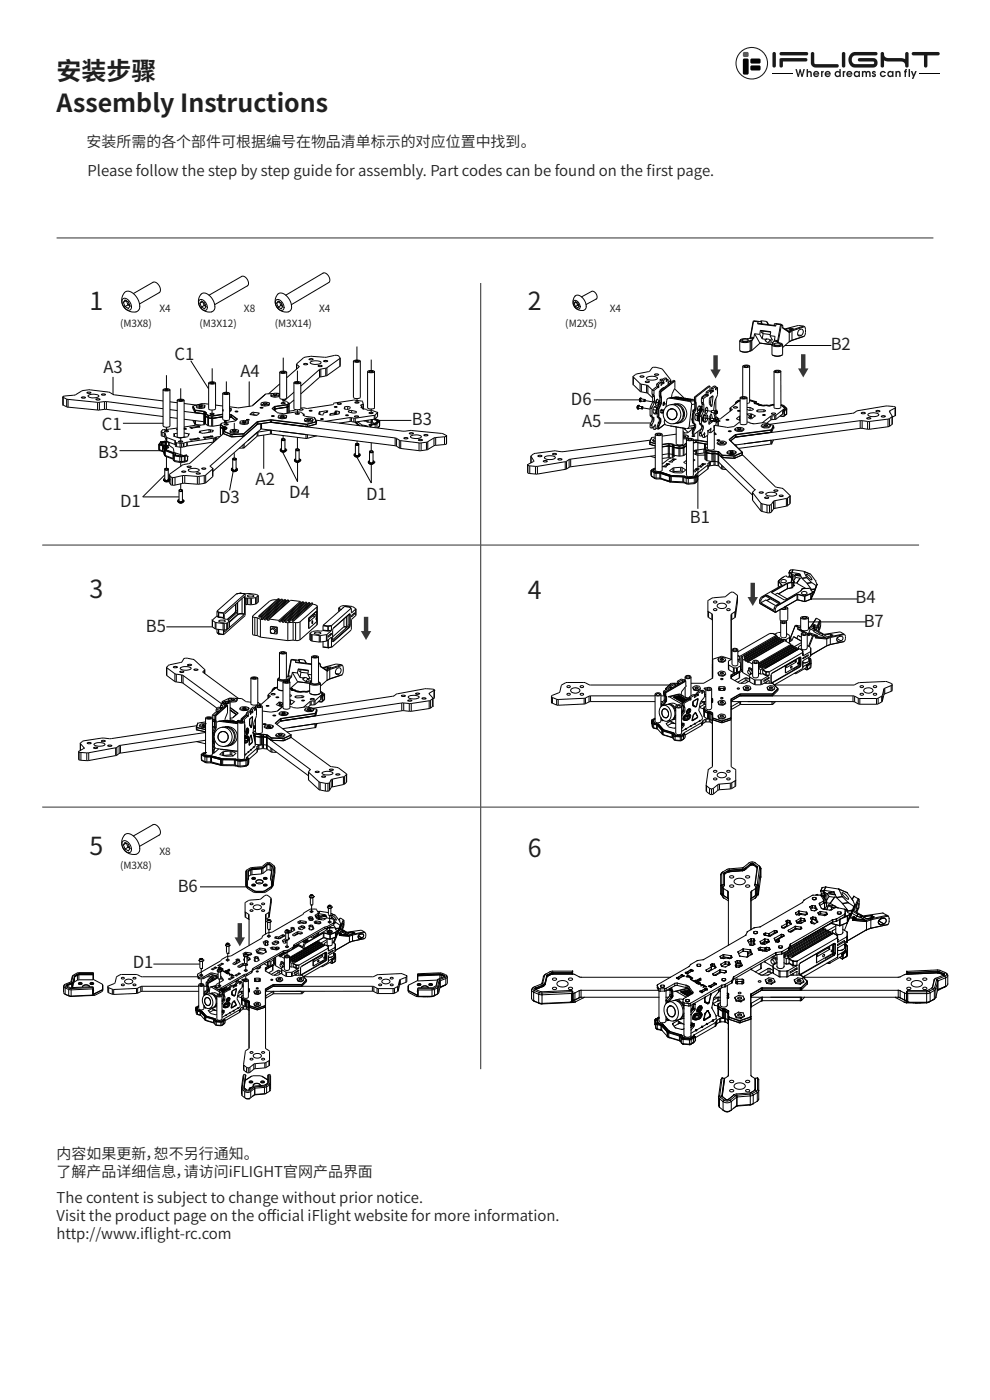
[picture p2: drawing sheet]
<svg xmlns="http://www.w3.org/2000/svg" width="210mm" height="297mm" viewBox="0 0 210 297" stroke-linecap="round" stroke-linejoin="round" font-family="sans-serif">
<defs><g id="words">
<g font-size="5.3" fill="#231f20">
<text x="12" y="17.1">安装步骤</text>
<text x="12" y="23.8">Assembly Instructions</text>
<text x="19" y="65.8">1</text>
<text x="112" y="65.8">2</text>
<text x="19" y="126.8">3</text>
<text x="112" y="127.1">4</text>
<text x="19" y="181.4">5</text>
<text x="112" y="181.8">6</text>
</g>
<g font-size="3.5" fill="#231f20">
<text x="37" y="76.5">C1</text>
<text x="176.2" y="74.3">B2</text>
<text x="22" y="79.1">A3</text>
<text x="51" y="80">A4</text>
<text x="121.1" y="85.9">D6</text>
<text x="21.6" y="91.1">C1</text>
<text x="87.3" y="90.1">B3</text>
<text x="123.5" y="90.6">A5</text>
<text x="20.8" y="97.1">B3</text>
<text x="25.5" y="107.5">D1</text>
<text x="46.5" y="106.8">D3</text>
<text x="54.2" y="102.9">A2</text>
<text x="61.4" y="105.6">D4</text>
<text x="77.6" y="106">D1</text>
<text x="146.4" y="111.1">B1</text>
<text x="181.5" y="128">B4</text>
<text x="31" y="134">B5</text>
<text x="183.2" y="133">B7</text>
<text x="37.7" y="189.3">B6</text>
<text x="28.2" y="205.3">D1</text>
</g>
<g font-size="3.2" fill="#231f20">
<text x="18.4" y="31.3">安装所需的各个部件可根据编号在物品清单标示的对应位置中找到。</text>
<text x="18.6" y="37.3">Please follow the step by step guide for assembly. Part codes can be found on the f</text>
<text x="137.1" y="37.3">irst page.</text>
<text x="12" y="245.8">内容如果更新，恕不另行通知。</text>
<text x="12" y="249.7">了解产品详细信息，请访问iFLIGHT官网产品界面</text>
<text x="12" y="255.1">The content is subject to change without prior notice.</text>
<text x="12" y="258.9">Visit the product page on the of</text>
<text x="12" y="262.8">http://www.if</text>
<text x="30.6" y="262.8">light-rc.com</text>
<text x="56.6" y="258.9">f</text>
<text x="56.6" y="258.9">icial iFlight website for more information.</text>
</g>
<g font-size="2.1" fill="#231f20">
<text x="25.5" y="69.3">(M3X8)</text>
<text x="33.8" y="66.2">X4</text>
<text x="42.3" y="69.3">(M3X12)</text>
<text x="51.7" y="66.2">X8</text>
<text x="58.3" y="69.3">(M3X14)</text>
<text x="67.7" y="66.2">X4</text>
<text x="119.9" y="69.3">(M2X5)</text>
<text x="129.3" y="66.2">X4</text>
<text x="25.5" y="184.4">(M3X8)</text>
<text x="33.8" y="181.3">X8</text>
</g>
</g></defs>
<path d="M12 50.5h186" fill="none" stroke="#57585a" stroke-width=".26"/>
<path d="M132.8 8.1h1.5l.3 .5-.1 1-.4 .2h-1.3l-.2-.5v-.7z" fill-rule="evenodd" fill="#d82528"/>
<g fill="#070404">
<path d="M135.4 10.4h3.1l.2 .5v1l-.5 .2h-2.8l-.2-.5v-.7z" fill-rule="evenodd"/>
<path d="M135.4 12.8h3.1l.2 .4v1.1l-.5 .2h-2.8l-.2-.5v-.8z" fill-rule="evenodd"/>
<path d="M132.8 10.4h1.3h.2l.3 .5v4.6l-.3 .4-.2 .1-1.3-.1-.2-.4v-4.6z" fill-rule="evenodd"/>
</g>
<path d="M142.9 15.7h7M194 15.7h7" fill="none" stroke="#030303" stroke-width=".22"/>
<g fill="#201813">
<path d="M143 8.3a.59 .59 0 0 1 .7-.2 .59 .59 0 0 1 .4 .6v4.2a.6 .6 0 0 1-.6 .6 .6 .6 0 0 1-.6-.6v-4.2z"/>
<path d="M156.4 8.3a.6 .6 0 0 1 .6-.2 .6 .6 0 0 1 .4 .6v3.2l.3 .4h7.6a.6 .6 0 0 1 .6 .6 .6 .6 0 0 1-.6 .6h-7.4a1.68 1.68 0 0 1-1.7-1.6v-3.2z"/>
<path d="M167.2 8.3a.59 .59 0 0 1 .6-.2 .59 .59 0 0 1 .4 .6v4.2a.6 .6 0 0 1-.6 .6 .6 .6 0 0 1-.6-.6v-4.2z"/>
<path d="M170.1 8.7l.5-.4 .7-.2h7.5a.6 .6 0 0 1 .6 .6 .6 .6 0 0 1-.6 .6h-7a1.52 1.52 0 0 0-1.4 1.5 1.52 1.52 0 0 0 1.4 1.5h6.1a.47 .47 0 0 0 .3-.4 .47 .47 0 0 0-.3-.5h-4.7a.6 .6 0 0 1-.6-.6 .6 .6 0 0 1 .6-.6h4.7a1.66 1.66 0 0 1 1.5 1.7 1.66 1.66 0 0 1-1.5 1.6h-6.5a2.77 2.77 0 0 1-1.7-4.3z"/>
<path d="M180.7 8.3a.69 .69 0 0 1 .8 0 .69 .69 0 0 1 .2 .8 1.36 1.36 0 0 0 1.5 1.1h4.6l1.2 .4v-1.9a.6 .6 0 0 1 .6-.6 .6 .6 0 0 1 .6 .6v4.2a.63 .63 0 0 1-.8 .6 .63 .63 0 0 1-.4-.9 1.33 1.33 0 0 0-1.5-1.2h-4.6l-1.2-.4v1.9a.6 .6 0 0 1-.6 .6 .6 .6 0 0 1-.6-.6v-4.2z"/>
<path d="M191.5 8.3l.4-.2h8.5a.6 .6 0 0 1 .6 .6 .6 .6 0 0 1-.6 .6h-3.6v3.6a.6 .6 0 0 1-.6 .6 .6 .6 0 0 1-.6-.6v-3.6h-3.8a.6 .6 0 0 1-.5-.4 .6 .6 0 0 1 .2-.6z"/>
<path d="M145.4 10.4l.7-.2h8.3a.6 .6 0 0 1 .6 .6 .6 .6 0 0 1-.6 .6h-7.9v1.5a.6 .6 0 0 1-.6 .6 .6 .6 0 0 1-.6-.6zM145.5 8.3l.4-.2h8.8a.6 .6 0 0 1 .6 .6 .6 .6 0 0 1-.6 .6h-8.8a.59 .59 0 0 1-.5-.4 .59 .59 0 0 1 .1-.6z"/>
<path d="M191 14.7h.5l.5 1.3 .5-1.3h.5l-1.1 2.8h-.6l.4-.9zM190.2 14h.5v2.8h-.5zM189 14.2l.6-.2v.5h-.2l-.1 .2h.3v.5h-.3v1.6h-.5v-1.6h-.2v-.5h.2zM185.6 14.7h.5v.2a.81 .81 0 0 1 1-.1 .81 .81 0 0 1 .4 .9v1.1h-.5v-1a.47 .47 0 0 0-.5-.7 .47 .47 0 0 0-.4 .7v1h-.5zM183.3 15.8a.61 .61 0 0 0 1.2 0 .61 .61 0 0 0-1.2 0zM183.1 15a.91 .91 0 0 1 1.4 0v-.3h.5v2.1h-.5v-.3a1.04 1.04 0 0 1-1.5 0 1.04 1.04 0 0 1 .1-1.5zM180.5 15a1.07 1.07 0 0 1 1.8 .4h-.5a.59 .59 0 0 0-.9-.1 .59 .59 0 0 0 0 .9 .59 .59 0 0 0 .9-.1h.5a1.09 1.09 0 0 1-1.6 .6 1.09 1.09 0 0 1-.2-1.7zM177.7 14.8a.68 .68 0 0 1 .7-.1 .68 .68 0 0 1 .4 .6l-.7-.1-.1 .1 .1 .2a.71 .71 0 0 1 .7 .7 .71 .71 0 0 1-.7 .7 .71 .71 0 0 1-.7-.8h.5a.25 .25 0 0 0 .3 .3 .25 .25 0 0 0 .2-.4 .25 .25 0 0 0-.4-.1l-.1-.1a.58 .58 0 0 1-.2-1zM174 14.7h.4v.2l.2-.1a.75 .75 0 0 1 .9 .2 .84 .84 0 0 1 1-.3 .84 .84 0 0 1 .5 .9v1.2h-.5v-1.1a.44 .44 0 0 0-.5-.6 .44 .44 0 0 0-.3 .7v1h-.5v-1.1a.44 .44 0 0 0-.4-.6 .44 .44 0 0 0-.4 .7v1h-.4zM171.6 15.8a.61 .61 0 0 0 1.2 0 .61 .61 0 0 0-1.2 0zM171.4 15a.91 .91 0 0 1 1.4 0v-.3h.5v2.1h-.5v-.3a1.04 1.04 0 0 1-1.5 0 1.04 1.04 0 0 1 .1-1.5zM169.1 15.4l-.1 .1h1.2a.61 .61 0 0 0-1.1-.1zM168.8 15a1.06 1.06 0 0 1 1.3-.2 1.06 1.06 0 0 1 .5 1.2h-1.5a.6 .6 0 0 0 .9 .2h.6a1.08 1.08 0 0 1-1.6 .5 1.08 1.08 0 0 1-.2-1.7zM167.3 14.7h.4v.2l.5-.2v.4l-.4 .3v1.4h-.5zM165 15.8a.61 .61 0 0 0 1.2 0 .61 .61 0 0 0-1.2 0zM164.7 15l.8-.3 .6 .2v-.9h.5v2.8h-.4v-.3a1.03 1.03 0 0 1-1.5 0 1.03 1.03 0 0 1 0-1.5zM161.6 15.4l-.1 .1h1.1a.61 .61 0 0 0-1-.1zM161.3 15a1.06 1.06 0 0 1 1.3-.2 1.06 1.06 0 0 1 .5 1.2h-1.6a.6 .6 0 0 0 1 .2h.6a1.08 1.08 0 0 1-1.6 .5 1.08 1.08 0 0 1-.2-1.7zM159.8 14.7h.4v.2l.5-.2v.4l-.4 .3v1.4h-.5zM157.6 15.4l-.1 .1h1.1a.61 .61 0 0 0-1-.1zM157.3 15a1.06 1.06 0 0 1 1.3-.2 1.06 1.06 0 0 1 .5 1.2h-1.6a.6 .6 0 0 0 1 .2h.6a1.08 1.08 0 0 1-1.6 .5 1.08 1.08 0 0 1-.2-1.7zM154.7 14h.5v.9a.81 .81 0 0 1 1-.1 .81 .81 0 0 1 .4 .9v1.1h-.5v-1a.45 .45 0 0 0-.5-.7 .45 .45 0 0 0-.4 .7v1h-.5zM150.8 14h.6l.4 2 .5-2h.4l.4 2 .5-2h.5l-.8 2.8h-.4l-.4-1.8-.5 1.8h-.4z"/>
</g>
<path d="M130.4 12a5.3 5.3 0 0 0 10.6 0 5.3 5.3 0 0 0-10.6 0zM130 12a5.7 5.7 0 0 0 11.3 0 5.7 5.7 0 0 0-11.3 0z" fill-rule="evenodd" fill="#201813"/>
<path d="M125 4h80.5v18.9h-80.5z" fill="#fff"/>
<path d="M157.7 11.1h1l.1 .2v.6l-.3 .2h-.8l-.1-.3z" fill-rule="evenodd" fill="#d82528"/>
<g fill="#070404">
<path d="M159.3 12.5h1.9l.1 .2v.6l-.3 .2h-1.7l-.1-.3z" fill-rule="evenodd"/>
<path d="M159.3 13.9h1.9l.1 .3v.6l-.3 .2-1.7-.1-.1-.2z" fill-rule="evenodd"/>
<path d="M157.7 12.5l.8-.1 .3 .3v2.8l-.3 .3h-.8l-.1-.3v-2.8z" fill-rule="evenodd"/>
</g>
<path d="M163.9 15.7h4.3M195 15.7h4.3" fill="none" stroke="#030303" stroke-width=".21"/>
<g fill="#201813">
<path d="M164 11.1h.4l.2 .2v2.7a.36 .36 0 0 1-.4 .3 .36 .36 0 0 1-.3-.3z"/>
<path d="M172.1 11.1l.3-.1 .3 .3v2l.2 .3h4.7a.36 .36 0 0 1 .3 .4 .36 .36 0 0 1-.3 .3h-4.6a1.03 1.03 0 0 1-1-1z"/>
<path d="M178.7 11.1h.4l.2 .2v2.7a.36 .36 0 0 1-.4 .3 .36 .36 0 0 1-.3-.3z"/>
<path d="M180.5 11.4l.9-.4h4.4a.36 .36 0 0 1 .3 .4 .36 .36 0 0 1-.3 .4h-4.3a.93 .93 0 0 0-.8 .9 .93 .93 0 0 0 .8 .9h3.7a.28 .28 0 0 0 .2-.3 .28 .28 0 0 0-.2-.3h-2.9a.36 .36 0 0 1-.3-.3 .36 .36 0 0 1 .3-.4h2.9a1.01 1.01 0 0 1 .9 1 1.01 1.01 0 0 1-.9 1h-3.9a1.72 1.72 0 0 1-.8-2.9z"/>
<path d="M186.9 11.1a.45 .45 0 0 1 .6 .1 .45 .45 0 0 1 .1 .5l.1 .4 .5 .2h3l.8 .3v-1.2a.36 .36 0 0 1 .4-.4 .36 .36 0 0 1 .3 .4v2.6a.38 .38 0 0 1-.4 .3 .38 .38 0 0 1-.3-.5 .81 .81 0 0 0-.9-.8h-2.8l-.8-.2v1.2a.36 .36 0 0 1-.3 .3 .36 .36 0 0 1-.4-.3z"/>
<path d="M193.5 11.1l5.5-.1a.36 .36 0 0 1 .3 .4 .36 .36 0 0 1-.3 .4h-2.3v2.2a.36 .36 0 0 1-.3 .3 .36 .36 0 0 1-.4-.3v-2.2h-2.3l-.3-.3z"/>
<path d="M165.5 12.4l5.4-.1a.36 .36 0 0 1 .4 .4 .36 .36 0 0 1-.4 .3h-4.8v1a.36 .36 0 0 1-.4 .3 .36 .36 0 0 1-.4-.3zM165.5 11.1l5.6-.1a.36 .36 0 0 1 .3 .4 .36 .36 0 0 1-.3 .4h-5.4l-.3-.3z"/>
<path d="M193.2 15.1h.3l.3 .8 .3-.8h.4l-.8 1.6h-.3l.3-.5zM192.7 14.7h.3v1.6h-.3zM192 14.8l.4-.2v.3l-.2 .2h.2v.2h-.2v1h-.3l-.1-1.2zM189.9 15.1l.3 .1a.5 .5 0 0 1 .6-.1 .5 .5 0 0 1 .3 .6v.6h-.4v-.6a.28 .28 0 0 0-.3-.4 .28 .28 0 0 0-.2 .4v.6h-.3zM188.5 15.7a.4 .4 0 0 0 .8 0 .4 .4 0 0 0-.8 0zM188.4 15.3a.56 .56 0 0 1 .9 0v-.2h.2v1.2h-.2v-.1a.63 .63 0 0 1-1 0 .63 .63 0 0 1 .1-.9zM186.8 15.2l.7-.1 .4 .4h-.3a.36 .36 0 0 0-.5-.1 .36 .36 0 0 0 0 .6 .36 .36 0 0 0 .5-.1h.3a.66 .66 0 0 1-1 .4 .66 .66 0 0 1-.1-1.1zM185.1 15.1h.4l.3 .2v.1l-.4-.1-.1 .2a.46 .46 0 0 1 .5 .3 .46 .46 0 0 1-.4 .6 .46 .46 0 0 1-.5-.5l.4 .1a.16 .16 0 0 0 .2-.2 .16 .16 0 0 0-.3 0v-.1a.35 .35 0 0 1-.1-.6zM182.8 15.1l.3 .1 .3-.2a.56 .56 0 0 0 .8 0l.4 .3 .1 1h-.3v-.6a.27 .27 0 0 0-.3-.4 .27 .27 0 0 0-.2 .4v.6h-.3v-.6a.27 .27 0 0 0-.3-.4 .27 .27 0 0 0-.2 .4v.6h-.3zM181.4 15.7a.37 .37 0 0 0 .7 0 .37 .37 0 0 0-.7 0zM181.3 15.3a.56 .56 0 0 1 .8 0v-.2h.3v1.2h-.3v-.1a.63 .63 0 0 1-.9 0 .63 .63 0 0 1 .1-.9zM179.9 15.5l-.1 .1h.7l-.3-.3zM179.7 15.2a.65 .65 0 0 1 .8-.1 .65 .65 0 0 1 .3 .7h-1a.37 .37 0 0 0 .6 .2h.4a.66 .66 0 0 1-1 .3 .66 .66 0 0 1-.1-1.1zM178.8 15.1l.2 .1 .3-.2v.3l-.2 .2v.8h-.3zM177.3 15.7a.4 .4 0 0 0 .8 0 .4 .4 0 0 0-.8 0zM177.2 15.3l.4-.3 .4 .2v-.5h.3v1.6h-.2v-.1a.63 .63 0 0 1-.9 0 .63 .63 0 0 1 0-.9zM175.3 15.5l-.1 .1h.7l-.3-.3zM175.1 15.2a.65 .65 0 0 1 .8-.1 .65 .65 0 0 1 .3 .7h-1a.37 .37 0 0 0 .6 .2h.4a.66 .66 0 0 1-1 .3 .66 .66 0 0 1-.1-1.1zM174.2 15.1l.2 .1 .3-.2v.3l-.2 .2v.8h-.3zM172.8 15.5v.1h.7l-.4-.3zM172.7 15.2a.65 .65 0 0 1 .7-.1 .65 .65 0 0 1 .4 .7h-1a.37 .37 0 0 0 .6 .2h.3a.66 .66 0 0 1-.9 .3 .66 .66 0 0 1-.1-1.1zM171.1 14.7h.3v.5a.49 .49 0 0 1 .6-.1 .49 .49 0 0 1 .2 .6v.6h-.3v-.6a.28 .28 0 0 0-.3-.4 .28 .28 0 0 0-.2 .4v.6h-.3zM168.7 14.7h.3l.3 1.1 .3-1.1h.2l.3 1.1 .3-1.1h.3l-.5 1.6h-.2l-.3-1.1-.2 1.1h-.3z"/>
</g>
<path d="M156.2 13.4a3.2 3.2 0 0 0 6.5 0 3.2 3.2 0 0 0-6.5 0zM156 13.4a3.5 3.5 0 0 0 6.9 0 3.5 3.5 0 0 0-6.9 0z" fill-rule="evenodd" fill="#201813"/>
<path d="M102 60v166.8M9 115.6h186M9 171.2h186" fill="none" stroke="#57585a" stroke-width=".26"/>
<g fill="none" stroke="#000" stroke-width=".21">
<path d="M24 80v3.7M35.3 79.6v3.2M40.5 76.5l3.7 6M45 78.1v3.3M59.3 79v5.5a1.2 1.2 0 0 0 1.5 0v-5.5M59.4 78.9l.9-.2 .5 .3a1.25 1.25 0 0 1-1.5 0zM59.7 79l.4-.2 .3 .1a.45 .45 0 0 1-.7 .1zM60.1 75.9v3.2M62.9 77.3v1M63 77.3v.9M63 77.3l.4 .4M63.1 78.6v2.7"/>
<path d="M63.4 77.7v.2M63.4 77.9l-2.6 2.2M64.4 77.2a.58 .58 0 0 1 .8 .1 .58 .58 0 0 1-.8-.1zM65.5 76.2h.1a.53 .53 0 0 1 .8 .1l-.4 .1zM65.8 76.9a2.22 2.22 0 0 1 2.3-.1v.2a2.11 2.11 0 0 1-2.3 0zM67.5 77.6a.58 .58 0 0 1 .8 .1 .58 .58 0 0 1-.8-.1zM67.8 78.4l-4 3.5M67.8 78.4v1.6M68.1 78.3l-.3 .1M68.1 80h-.3M68.1 78.3v1.7M68.7 76.6l.8-.1a.52 .52 0 0 1-.8 .1z"/>
<path d="M69.1 78.1v1.7M69.1 78.1l-1 .2M69.1 79.8l-1 .2M69.3 78l-.2 .1M69.3 79.7l-.2 .1M69.3 78v1.7M72.1 76l-2.8 2M72.1 77.7l-2.8 2M72.1 76l-.4-.6h-.5l-2 .4-3.2-.2-1.5 .2-1.5 1.4v.1M72.1 76v1.7M72.2 76l-.1 1.7M75 76.6v7.7l.7 .3"/>
<path d="M75 76.5l.7-.1h.5l.2 .2a1.2 1.2 0 0 1-1.4 0zM75.3 76.6a.53 .53 0 0 1 .8 .1l-.4 .1zM75.7 73.5v3.3M76.4 76.6v7.7l-.7 .3M78 78.8a1.21 1.21 0 0 1 1.4 .1 1.09 1.09 0 0 1-1.4-.1zM78.3 78.8l.1-.1a.38 .38 0 0 1 .4-.1 .38 .38 0 0 1 .2 .3l-.4 .1zM78.7 76.3v2.7M79.4 78.8v7.7a1.29 1.29 0 0 1-1.4 0v-7.7M134.3 79.9v1.7M134.3 80v-.2l.7-.5 2.6-.4 .8-.9 .7-.1 1.4 .4 1.8 2.3-.1 .1M134.3 80l1.5 1.4M134.3 80v1.6"/>
<path d="M135.8 79.8a.51 .51 0 0 1 .8 .2 .51 .51 0 0 1-.8-.2zM138.8 79.5l.1-.1a.47 .47 0 0 1 .8 .1l-.6 .1zM156.9 72.3v2a2.1 2.1 0 0 0 2.2 .1M157 74.4l.1 .1a1.86 1.86 0 0 0 2-.1M157.1 72l-.2 .3a2.02 2.02 0 0 0 2.2 .1M157.4 72.1a1.21 1.21 0 0 1 1.4 .1 1.04 1.04 0 0 1-1.4-.1zM157.5 77.7v6.4M157.6 77.6a1.07 1.07 0 0 1 1.4 .1 1.12 1.12 0 0 1-1.4 0zM157.9 77.6a.49 .49 0 0 1 .8 .2 .52 .52 0 0 1-.8-.2zM158.4 71.9h-.9l-.4 .2a1.54 1.54 0 0 0 1.9 .2M159 72.3l.1 .1M159 77.7v7.7l-.5 .2"/>
<path d="M159.1 72.4v2M159.1 71.7l-.7 .1M159.1 71.5v.3M159.1 71.7h.1M159.1 71.7l.7 .1M159.2 71.5h-.1M159.2 71.5l-.1 .2M159.2 71.5l.7 .1M159.3 72.4l-.2 .1M159.3 74.4h-.2M159.3 74.4h.1M159.4 74.4l-.3 .1"/>
<path d="M159.5 74.4h-.1M159.5 72.2l-.5 .1M159.5 72.2h.1M159.5 72.2l-.2 .1v2.1M159.5 72.2v2.2M159.8 68.1l-.7 3.4M159.8 68.1l1.2 .1M159.8 68.1v.1M159.8 68.2l-.6 3.3M159.8 71.8l-.3 .4M159.8 68.2l1 .1M159.9 71.6l-.1 .2"/>
<path d="M160.1 70.8l1.1 .1M160.1 70.8l-.2 .8M160.1 70.8l1.1 2M160.7 68.7l.2-.1 3.6 .6M160.7 68.7l3.8 .5M160.8 68.3l-.1 .4M161 68.2l-.2 .1M161 68.2l.5 .1v.4M161.2 70.9l.5 1M161.2 72.8l2.5 .3v2.1a1.85 1.85 0 0 0 2.3 0v-2.1M161.2 72.8h.1M161.2 72.8l-1.7 1.6"/>
<path d="M161.3 70.1l.2 .1M161.3 70.1l2.2 .3-.2 .8M161.3 70.1l-.1 .8M161.5 70.2l2 .2M161.5 70.2l-.1 .3 .5 .3M161.5 68l.1 .7M161.5 68l-.2 .1 .1 .2v-.2M161.5 68l1.1 .2M161.7 71.9l.7 .1M161.9 70.3l-.1 .4M161.9 70.8l1.5 .2M161.9 70.8l-.2 1.1"/>
<path d="M162.3 72.3l.5 .4M162.4 72l-.1 .3M162.4 72l.1-.1 .7 .2M162.6 68.2l.4 .7M162.7 71.9l-.4 .4M163.2 72.1l.4 .4-.1 .3-.7-.1M163.3 71.2l1.1 .2-.1 .8M163.3 71.2l.6 1-.7-.1M163.4 72.2l-.6 .5M163.8 73h.1M163.8 75.3l.1 .1a2.02 2.02 0 0 0 2.1-.1M163.8 72.7h.1"/>
<path d="M163.8 72.7l.1 .2M163.8 72.7v.3M163.9 72.9l-.1 .1M164.2 73a1.21 1.21 0 0 1 1.4 0 1.04 1.04 0 0 1-1.4 0zM164.2 78.8v7.6a1.2 1.2 0 0 0 1.5 0l-.1-7.6M164.2 72.4l-.4 .3M164.2 72.4l.7 .1M164.3 72.2l-.1 .2M164.3 78.7a1.02 1.02 0 0 1 1.3 .2 1.12 1.12 0 0 1-1.4-.1zM164.3 72.2l.7 .1M164.5 78.8a.53 .53 0 0 1 .8 .1h-.5zM164.5 68.6l-.2 .1-.1 .3"/>
<path d="M164.5 68.6l1.2 .2M164.5 68.6l.1 .2M164.6 68.8l-.1 .4M164.6 68.8l1 .1M164.9 72.5l.1 .1M164.9 72.5h.1M164.9 72.5v.1l.8 .2 .2 .2a1.63 1.63 0 0 1-2 0v-.1M165 72.3l-.1 .2M165 72.3h.1M165 72.6v.1M165 72.6h.1M165.1 72.3l-.1 .3"/>
<path d="M165.6 68.9l-.6 3.4M165.7 68.8l.4 .3M165.7 68.8h.1M165.7 68.8l-.1 .1M165.7 68.8l.1 .1M165.8 68.9l-.7 3.4M165.8 68.9l.3 .2M165.8 72.9l.2 .2a1.8 1.8 0 0 1-2.3 .1l.1-.2M166 69.5l1.4 1M166.1 69.1l-.1 .5 1.4 .9M166.5 73.3h9.8M167.2 70.1h-.3"/>
<path d="M167.3 70.3h.1M167.3 70.3l.1 .2M167.4 70.5h.1M167.4 70.4v.1M167.4 70.4h.1M167.4 70.5v2l-1.4 1.2M167.5 69.6h.2M167.5 69.6l-.9 .3M167.5 69.6v.4M167.7 69.6l.5 .1M167.7 69.6v.4M167.9 70l.1 .2"/>
<path d="M167.9 70l-.6 .3M168 70.2l-.6 .3M168 72.2l-.6 .3M168 70.2v2M168.2 69.7l-.9 .4M168.2 69.7v.1M169.5 70l.5-.2 .4 .4-.4 .9M169.5 70l-.3 .9 .3 .4 .5-.1-.8-.1M170.4 69.2l-1.1-.2-2.8 .8M170.4 69.2l.3 .1M170.4 69.2l-2.5 .8M170.6 71.3l-2.6 .9"/>
<path d="M170.7 69.3l.2 1.2-.3 .8M170.7 69.3l-2.7 .9M13.3 84.2l.1 1.8M13.4 84.3l-.1-.2 .3-.1 2.3-.2 1.6-.9 1.5-.2 4.2 .5 1 .6 10.4 1.3M13.4 84.3v1.7M13.4 84.3l.7 .4M13.4 86l.7 .3M14.1 84.7v1.6M14.1 84.7h.3M14.1 86.3l.3 .1M14.4 84.7v1.7M14.4 84.7l6.3 .7"/>
<path d="M14.4 86.4l6.3 .6M17.3 84.3a.58 .58 0 0 1 .8 .1 .61 .61 0 0 1-.8-.1zM18.5 83.3a.56 .56 0 0 1 .8 .1 .56 .56 0 0 1-.8-.1zM18.7 83.9a2.18 2.18 0 0 1 2.3 .1 1.7 1.7 0 0 1-2.2 .2zM20.4 84.7a.58 .58 0 0 1 .8 .1 .58 .58 0 0 1-.8-.1zM20.7 87h.4M20.7 85.4v1.6M21.1 85.3l-.4 .1M21.1 85.3v1.7M21.6 83.6a.56 .56 0 0 1 .7 .2 .56 .56 0 0 1-.7-.2zM22.2 85.2h.4M22.2 86.8h.4"/>
<path d="M22.2 85.2l-1.1 .1M22.2 85.2v1.6M22.2 86.8l-1.1 .2M22.6 85.2v1.6M22.6 85.2l12 1.5M22.6 86.8l12 1.6M25.3 95.6h8.6M26.1 89.8h8.6M33.7 94.3l.2 .1M33.7 95.3l.2 .1M33.7 94.3v1M33.7 95.4l.3 .2"/>
<path d="M33.8 94.2l-.1 .1M33.8 94.2l.1 .1M33.9 94.4l.6 .2M33.9 95.4l.6 .2M33.9 95.4l.1 .3 .6 .1-.1-.2M33.9 94.4v1M33.9 94.3l.6 .2M33.9 94.3v.1M34 95.6h.1M34 93.8l-.3 .5M34 93.8h.1M34.1 94.1l.8 .4"/>
<path d="M34.1 93.8h-.1M34.1 93.8l-.3 .4M34.2 91.5l.2 .2M34.2 91.6v.8l.2 .1M34.3 93.8l-.2 .3M34.3 93.8l.1 .2M34.4 94l-.2 .2-.1-.1M34.4 91.7v.8M34.4 94v.3M34.4 91.7l.4 .1M34.4 92.5l.4 .1M34.5 94.6v1"/>
<path d="M34.5 94.6l.1 .1M34.5 95.6l.1 .1M34.5 94.5v.1M34.5 94.5l.2 .1M34.6 93.8h-.3M34.6 90.4l.4 .2M34.6 93.8v.1M34.6 82.7v7.7M34.6 94.7v1M34.6 94.7l.3 .8M34.6 95.7l.3 .8M34.6 93.9l-.2 .1"/>
<path d="M34.6 93.9v.5M34.6 82.6l1-.1 .4 .2a1.26 1.26 0 0 1-1.4 0zM34.7 94.6l-.1 .1M34.7 94.6l.3 .8M34.8 91.8l.2 .1M34.8 92.6l.2 .1M34.8 91.8v.8M34.9 95.5l.2 .1M34.9 96.5l.2 .1M34.9 95.5v1M34.9 95.5h.1M34.9 96.5l.3 .3"/>
<path d="M34.9 96.5h.1M34.9 91.4a.56 .56 0 0 1 .8 .1 .56 .56 0 0 1-.8-.1zM34.9 94.5l.4 1M34.9 82.7l.6-.1 .2 .1-.5 .1zM34.9 94.5l.1 .1M34.9 99.5v2.2M34.9 96.6l.2 .2M35 95.4l-.1 .1M35 93.7l-.4 .1M35 95.4v.1M35 93.7v.1M35 93.7h.1v.8"/>
<path d="M35 95.5l-.1 1.1M35 94.6l.3 .8M35 91.9v.8M35 95.5h.1M35 92.7l.4 1M35 91.9l.3 .9M35 94.5v.1M35 93.8v.7M35 93.8l-.4 .1M35 94.5h.1M35.1 96.6l.1 .2M35.1 94.8l.7 .1-.6 .2"/>
<path d="M35.1 95.6v1M35.1 95.6l1.6 .6M35.1 96.6l1.6 .7M35.1 99.4h.5v.2l-.4 .1-.2-.2zM35.1 95.5v.1M35.1 99.4l-.1 .2 .2 .2 .5-.1-.1-.3M35.1 95.5l1.7 .6M35.2 96.8l1.6 .6M35.3 93.6l-1.2 .2M35.3 95.4l-.3 .1M35.3 95.4l1.8 .8M35.3 90.6v1"/>
<path d="M35.3 92.8v2.6M35.3 96.9v2.6M35.3 92.8h.1M35.4 92.8l1.7 .7M35.4 93.7l1.7 .6M35.4 92.8v.9M35.4 93.7h-.3M35.6 93.8h-.6M35.6 93.7v.1M35.6 93.8l.2 .2M35.7 99.5v2.2M35.7 93.8l.2 .1"/>
<path d="M35.8 94.5h-.7M35.8 94v.5M35.9 94.4l-.1 .1M35.9 94.4l.9 .7 .1 .9M35.9 93.9h.1M35.9 93.9l-.1 .1M35.9 93.9v.5M36 82.7v7.7l-.4 .2h-.6M36 85.2l1.6 .2M36 86.9l1.6 .2M36 88.6l1.6 .1M36.7 96.2l.1 .1"/>
<path d="M36.7 96.2v1.1M36.7 97.3h.1M36.8 96.3v1.3l.2 .1M36.8 97.6l.3 .3M36.8 96.1l-.1 .1M36.8 96.1l.1 .1M36.8 96.5v.1l.2 .1M36.8 96.5l.2 .1M36.9 96.2l-.1 .1M36.9 96.2l-.1 .3M36.9 96h.1M36.9 96l1.9 .7"/>
<path d="M36.9 96h-.1M37 96.7l1.1 .2M37 96.7v1M37 97.7l1.1 .2M37 97.7l.1 .2 1.2 .2M37 92l-.2 .1 .1 .5 1.1 .3 1.8-.2 .3-.6-.1-.1M37 92v.6M37 96.6v.1M37 96.6l1.2 .2M37.1 93.5v.8M37.1 93.5l.1 1.1 .3 .2M37.1 94.3l.1 .1"/>
<path d="M37.1 96.4l1.2 .3 1.1-.2M37.1 96.2v.2M37.1 96.2l.1 .1M37.1 96.1l.1 .2M37.1 96.4l.1 .1M37.2 96.3v.2M37.2 93.8l.3 .1M37.5 93.9v.9M37.5 93.9l.7 .1M37.5 94.8l.7 .1M37.5 92.7h.2M37.5 91.1l.1 .1"/>
<path d="M37.5 91.1v.1M37.5 91.1h.1M37.6 90.8l-3 .4-.4 .3M37.6 84.9v7.7a1.09 1.09 0 0 0 1.5 0v-7.7M37.6 91.9l-.6 .1M37.6 84.8l.7-.1 .8 .2a1.2 1.2 0 0 1-1.5 0zM37.9 93.7v-.1a.56 .56 0 0 1 .8 .1l-.5 .1zM37.9 84.9a.51 .51 0 0 1 .8 .1 .53 .53 0 0 1-.8-.1zM38.1 96.9v1M38.1 97.9l.2 .2M38.2 96.9h.4M38.2 97.9h.4"/>
<path d="M38.2 96.8l-.1 .1M38.2 94v.9M38.2 96.8h.3M38.2 94l.3 .1M38.2 94.9h.3M38.3 98.1h.1M38.3 82.4v2.7M38.3 92.9v.9M38.3 94.9v1.8M38.3 98.1v.8M38.5 96.8v.1M38.5 97.9l-.1 .2"/>
<path d="M38.5 94.1v.8M38.5 96.9v1M38.9 94l-.4 .1M38.9 94v.8M38.9 94.8l-.4 .1M38.9 94h.1M38.9 94.8h.1M39 94v.8M39 92.7h.3M39.1 91.9l.9 .1M39.1 88.9l4.2 .6 .3 .1M39.1 87.3l4.1 .5"/>
<path d="M39.1 90.9h.1M39.1 85.6l2.6 .3M39.1 96.7v.1M39.1 96.7l-.6 .1M39.1 98l-.1 .1M39.1 96.8v1M39.1 97.8l-.1 .2-.6 .1M39.1 96.8l-.6 .1M39.1 97.8l-.6 .1M39.1 90.8l.2 .1M39.1 90.8v.1M39.1 90.8v.3"/>
<path d="M39.2 96.7h-.1M39.2 96.7l.1 .1M39.2 90.9l.1 .1M39.2 90.9v.1M39.2 91l-.1 .1M39.3 96.8h-.2M39.3 96.8v1M39.3 97.8h-.2M39.3 97.8l-.2 .2M39.3 91h.2M39.3 91v.1M39.3 90.9h-.1"/>
<path d="M39.3 90.9h.1M39.4 96.5h.1M39.4 96.5l.1 .1M39.5 91h-.3M39.5 91h.1M39.5 96.6l-.3 .1M39.5 96.6h.1M39.6 96.7l-.3 .1M39.6 96.6l.2 .2M39.6 96.6v.1M39.6 96.7l.2 .1M39.6 93.8l-.6 .2"/>
<path d="M39.6 93.8v.8M39.6 94.6l-.6 .2M39.7 93.8h-.1M39.7 94.6h-.1M39.7 93.8v.8M39.7 99a.56 .56 0 0 1 .8 .1 .56 .56 0 0 1-.8-.1zM39.8 97.7l-.5 .1M39.8 97.7h.1M39.8 96.8h.1M39.8 96.8v.9M39.8 97.7l-.7 .3M40 99.6a2.36 2.36 0 0 1 2.3 .1 1.79 1.79 0 0 1-2.2 .3l-.1-.1z"/>
<path d="M40 92v.4M40.3 93.2l.2 .2 .2-.1M40.3 93.2h.2M40.3 93.2h.1M40.4 90.6l.2 .1M40.4 90.6l.1 .3 .3-.1M40.4 90.6v.1M40.5 93.2v.2M40.6 90.7v.2M40.7 93.3h.1M40.8 90.8h.1M40.9 86.2l.4 .8"/>
<path d="M40.9 86.2v.5l.4 .8M40.9 89.2l.4 .8M41 86.1l-.1 .1M41 86.2l.4 .8M41 86.2h-.1M41.3 90l.2 .1M41.3 87l.2 .1M41.3 87.5h.1M41.3 87.5h.2M41.3 87v.5M41.3 89.2v.8M41.4 87.5l.1 .1"/>
<path d="M41.4 87h-.1M41.4 87h.1M41.5 87.1l1.7 .2M41.5 87.1v.4M41.5 89.2v.9M41.5 90.1l1.1 .1M41.5 87.5l1.7 .3M41.5 87.5v.1M41.5 87v.1M41.5 87.6l1.7 .2M41.5 87l1.7 .2M41.6 86.3v.2l.9 .2"/>
<path d="M41.6 86.3l.9 .2M41.9 93l-1.4 .2M41.9 93v.2M41.9 90.5l-1.3 .2M41.9 90.5v.1M41.9 92.9v.1M41.9 92.9h.2M41.9 92.9v.2M42 90.4h.2M42 90.4l-.1 .1M42 90.4v.2M42.1 93.1l-1.4 .2"/>
<path d="M42.1 93h.1M42.1 93v.1M42.1 93l.2 .1M42.1 90.5h.1M42.1 90.5v.1M42.1 93v.2M42.1 92.9v.1M42.2 86.1a.55 .55 0 0 1 .7 .1l-.3 .1zM42.2 90.4l-.1 .1M42.2 90.5l.2 .1M42.2 90.4v.1M42.2 90.5v.1"/>
<path d="M42.3 91.7h.1M42.3 86.2h.5M42.3 93.1h-.2M42.3 93.1h.1M42.3 91.5v.2M42.4 90.6l-1.6 .2M42.4 90.6h.1M42.5 86.5v.2M42.5 91.4l-.2 .1M42.5 91.4v.4M42.8 99.4a.58 .58 0 0 1 .8 .1 .61 .61 0 0 1-.8-.1zM43.2 87.8l.2 .1"/>
<path d="M43.2 87.3l.2 .1M43.2 87.8h.2M43.2 87.3v.5M43.2 87.8v2.3M43.2 87.8h.1M43.2 90.1l-4.1 .5M43.2 92.7l-.1 .1 .3 .1h-.1h.3M43.2 87.2v.1M43.2 92.7h.2M43.2 87.2l.2 .1M43.2 92.7v.1M43.4 87.9l.2 .1"/>
<path d="M43.4 86.5l-.9 .2M43.4 86.3l-.9 .2M43.4 86.3v.2M43.4 87.4v.4M43.4 87.9v2.1M43.4 87.8l.2 .1-.2-.1M43.4 87.8h.1M43.4 87.4l.3 .2M43.4 90l-.2 .1M43.4 87.3v.1M43.4 92.7v.3M43.4 87.3l.3 .2"/>
<path d="M43.5 86l-.1 .3M43.5 86l-.1 .5M43.5 86l-.8-.2-.9 .1-.2 .4M43.6 88.2h.1M43.6 87.8v2.1M43.6 88.2l.5 .4M43.6 92.9h.1M43.6 89.9l-.2 .1M43.6 89.9l.5 .4M43.6 87.8l.5 .3M43.7 87.7l-.1 .1M43.7 87.7h.1"/>
<path d="M43.7 87.7l.4 .4M43.7 87.6h.1M43.7 87.5v.1M43.7 87.5l-.1 .3M44.1 90.3h.1M44.1 88.1l.1 .1M44.1 88.6h.1M44.1 88.1v.5M44.1 88.1h.1M44.1 88.1h.2M44.2 88.7h.7M44.2 90.3l.7 .1"/>
<path d="M44.2 88.2l.7 .1M44.2 88.7l-.1-.1v1.7M44.2 88.2v.4M44.2 88.7v1.6M44.2 88.6l.7 .1M44.3 88.1l-.1 .1M44.3 81.2v5.5a1.09 1.09 0 0 0 1.4 0v-5.5M44.3 85.7l-1.4-.1-1.9 .6M44.3 88.1l.6 .1M44.3 81.2a.95 .95 0 0 1 1.4 .1l-1 .2-.4-.1zM44.3 91.1v.6M44.3 91.1l-1.8 .3"/>
<path d="M44.3 91.1l.3 .1M44.6 87.8a.58 .58 0 0 1 .8 .1 .58 .58 0 0 1-.8-.1zM44.6 81.2h.8l-.4 .2zM44.6 98.8v.2M44.6 99l.5 .5-1.5 1.3M44.6 91.2v.5M44.6 98.8v.1M44.6 91.2l.5 .1M44.8 92.5l-1.4 .2M44.8 92.5v.2M44.8 92.5h.1M44.8 92.5h.2"/>
<path d="M44.9 90.4h.2M44.9 88.7h.2M44.9 88.3v.4M44.9 88.7h.1M44.9 88.2v.1M44.9 88.2h.2M45 92.6v.1M45 92.6h.1M45 87v.9M45 92.6l.2 .1M45 92.5v.1M45 92.5h.1"/>
<path d="M45.1 91.3h.1l-.1 .3-1.9 .3-.9-.2M45.1 91.3v.3M45.1 88.7l2.1-.3-2.3 .4v1.6M45.1 88.2v2.2M45.1 99.4v1.7M45.2 92.7l-1.6 .2M45.2 92.7h.1M45.3 93l-5.6 .8M45.3 93v.8M45.3 93.8l-5.6 .8M45.4 93.8h-.1M45.4 92.9l-.1 .1"/>
<path d="M45.4 92.9v.8M45.7 85.9l1.5 .2M45.7 92.8v.7M45.7 92.8l-.3 .1M45.9 92.7l-.2 .1M45.9 92.7v.6M46.6 92.6v.1M46.6 92.6l-.7 .1M46.6 92.6h.1M46.7 90.6h.1M46.7 90.6l.1 1.7M46.7 90.1l.1 .5"/>
<path d="M46.7 90.2l-1.6 .2M46.8 90.6h.1M46.8 90.1h.1M46.8 90.6l.4 .4M46.8 90.1v.5M46.8 90.6v1.7M46.8 92.3l.1 .1M46.8 90.6l.4 .3M46.8 90.1l.4 .4M46.8 90.6l.5 .4M47.1 89.8l-.3 .3M47.1 89.8l-.3 .2 .5 .4"/>
<path d="M47.2 90.5l.4 .1M47.2 91l.4 .1M47.2 83.5v5.5a1.2 1.2 0 0 0 1.5 0v-5.5M47.2 87.2h.1M47.2 90.9l.2 .1M47.2 87h.1M47.2 87.9l-2.3 .4M47.2 90.5v.4M47.2 91v1.1M47.2 90.9l.1 .1M47.2 87.9l-2.1 .3M47.3 90.4l-.1 .1"/>
<path d="M47.3 90.4l.1 .1M47.3 83.4a1.02 1.02 0 0 1 1.4 .1l-1.2 .1zM47.3 91h.1M47.4 92l-7.1 6.3-1.5 .3-2.9 2.1 .3 .4M47.4 92h.1M47.4 91.5h.1M47.4 91.9l.1 .1M47.4 90.5v1.5M47.4 90.5h.3M47.4 91h.2M47.4 91h.3M47.4 91.5l.1 .1"/>
<path d="M47.5 91.6l1.4 .6M47.5 92l1.4 .6M47.5 91.6v.4M47.5 92v.1M47.5 91.5v.1M47.5 92.1l1.5 .6M47.5 91.5l1.5 .6M47.6 90h.8a.49 .49 0 0 1-.8 0zM47.6 83.4h.7a.46 .46 0 0 1-.7 0zM47.6 90.6h.2M47.6 91.1h.2M47.6 91h.2"/>
<path d="M47.6 89.2v.5M47.6 90.6v.4M47.6 91.1v.2M47.6 91h.1M47.7 91l.1 .1M47.7 90.5l-.1 .1M47.7 90.5h.1M47.8 91.1h.1M47.8 90.6v.4M47.8 91v.1M47.8 90.6l.3 .2M47.8 90.5v.1"/>
<path d="M47.8 89.2v.4M47.8 90.5l.3 .3M48 89.2v1M48 80.9v2.7M48.1 90.8v.1M48.1 90.8h.1M48.1 90.8l-.7 .7M48.7 86.6l.4 .1M48.7 87.9h.3M48.7 88.5l.4 .1M48.7 88h.2M48.8 91.5v.2l.8 .2"/>
<path d="M48.8 91.5l.8 .2M48.9 88l.2 .1M48.9 87.2l-.2 .1M48.9 88.5l-.2-.1 .3 .1M48.9 87l-.2 .1M48.9 92.6l.3 .1M48.9 88.5h.2M48.9 87v.2M48.9 88v.5M48.9 92.2v.4M48.9 88.5h.1M48.9 92.6l.1 .1"/>
<path d="M49 87.9l-.1 .1M49 88.5l.2 .1M49 87.9l.2 .1M49 92.1l-.1 .1M49 92.1h.2M49 92.7h.2M49.1 86.7l-.2 .3M49.1 86.7l-.2 .5M49.1 99.6l.2 .2M49.1 99.6h.1M49.1 99.7l.5 .4 .5-.1 .2-.3M49.1 88.1v.4"/>
<path d="M49.1 88.5l.9 .7-.8-.6M49.1 88.1l1.1 .8M49.1 88.5l.1 .1M49.2 88l-.1 .1M49.2 88l1.1 .8M49.2 92.1v.6M49.3 99.8h.1M49.3 91.3a.53 .53 0 0 1 .8 .1l-.4 .1zM49.4 99.3l-.3 .2 .2 .3M49.4 97.4v2.1M49.4 99.6l.1 .1M49.4 99.5l-.1 .2 .3 .1 .5-.1v-.2"/>
<path d="M49.4 97.2h.4l.2 .2-.4 .1zM49.4 91.5h.5M49.5 97.2v.3M49.5 97.2h-.1M49.6 91.7v.2M49.7 89.7v1.6M49.7 96.1v1.2M49.9 89.3l-2.8 .5M49.9 87.3h.6l-.4 .1zM49.9 97.2l.2 .1-.2 .3-.5-.1M50.1 99.3l.3 .2-.2 .3-.3 .1-.6-.1M50.1 99.5h.1"/>
<path d="M50.1 97.4v2.1M50.1 99.5l-.3 .3-.4-.1M50.2 88.9v.1M50.2 89l-.3 .3M50.3 88.8l-.1 .1M50.3 88.8l-.1 .2M50.3 88.9l-.4 .4M50.4 99.6l-.5 .4-.6-.1M50.4 99.6h.1M50.5 91.8l-.9 .1M50.5 91.6l-.9 .1M50.5 91.6v.2"/>
<path d="M50.6 91.3l-.1 .3M50.6 91.3l-.1 .5M50.6 91.3l-.8-.2-.9 .1-.1 .3M50.9 89.7v.2l.8 .2M50.9 89.7l.8 .1M51.4 89.5h.8a.46 .46 0 0 1-.8 0zM51.5 92l-2.3 .1M51.5 92.5l-2.3 .2M51.5 92v.5M51.5 94.4v.7M51.5 95.1h-.8M51.5 89.7h.5"/>
<path d="M51.7 89.8v.3M51.7 92h-.2M51.7 92h.1M51.8 92.5h-.3M51.8 95l-.3 .1M51.8 92l-2.9 .2M51.8 92v.5M51.8 94.2v.8M52.3 89l.6 .1-.4 .1zM52.6 89.9l-.9 .2M52.6 89.7l-.9 .1M52.6 89.7v.2"/>
<path d="M52.7 89.4l-.1 .3M52.7 89.4l-.1 .5M52.7 89.4l-.8-.2-.9 .1-.1 .4M52.9 80.9v5.4M53.1 87.8v.1M53.4 87.5v.5M53.4 87.5l-.3 .3M53.6 86l-3 .5-1.9-.2M53.6 88h.2M53.7 88h.1M53.8 87.5l1 .1M53.8 87.5v.5"/>
<path d="M53.8 88l.6 .1M53.8 87.5h-.4M54 88.1h.1M54.5 89.5l-2.8 2.5M54.5 89.5v.1M54.5 90l-2.7 2.5M54.5 91.7l-1.9 1.8M54.5 89.6v.4M54.5 91.7v.8M54.5 92.5l-2.7 2.5M54.5 89.6l-2.7 2.4M54.6 90l-10 8.8"/>
<path d="M54.7 90h-.2M54.7 89.4l-.2 .1M54.7 89.4v.1M54.7 90h.1M54.7 91.7h-.2M54.7 92.5h-.2M54.7 89.5l-.2 .1M54.7 89.5v.5M54.7 91.7v.8M54.8 87.6l.2 .1-.6 .4-1.2-.1-.1-.2M54.8 87.6v.3M55.2 86.5h.6l-.2 .1z"/>
<path d="M55.3 85.7v.3l.8 .2M55.3 85.7l.8 .2M55.4 89.9l-.1 1.1-10.2 9M55.4 91h.1M55.5 89.9v1.1M55.5 91l28.3 3.6M55.9 85.5a.53 .53 0 0 1 .7 .2 .53 .53 0 0 1-.7-.2zM55.9 92.3v7.1M56 85.7h.5M56.1 85.9v.3M56.3 83.6l-2.7 2.4M57.1 86l-1 .2"/>
<path d="M57.1 85.8l-1 .1M57.1 85.8v.2M57.2 85.5l-.1 .3M57.2 85.5l-.1 .5M57.2 85.5l-.9-.2-.8 .1-.2 .3M57.3 89l-2.6 .4M57.3 89h.3M57.3 89.6l-2.6 .4M57.3 89l.1 .1M57.3 89.6h.3M57.4 89.6h-.1M57.4 91.3h.2v.8"/>
<path d="M57.4 92.1h.2M57.4 89.1h.2M57.4 91.3l-2.7 .4M57.4 89.1v.5M57.4 91.3v.8M57.4 92.1l-2.7 .4M57.4 89.1l-2.7 .4M57.4 89.6l-2.7 .4M57.4 89.6l26.4 3.3M57.4 83.9v.2l.9 .2M57.4 83.9l.9 .2M57.6 89.1v.4"/>
<path d="M57.6 89.5l7.3 1M57.6 89.5l-.2 .1M57.6 89.5v.1M57.6 92.1l7.3 .9M57.6 89.1l7.3 .9M57.6 89v.1M57.6 89l7.6 1M57.6 89.6l7.6 .9M57.6 88.2l.6 .1-.4 .1zM57.8 86.6l1.3 1 1.3 .2 2.7-.4M57.8 86.6v.1M57.8 86.7h.1"/>
<path d="M58 83.7a.55 .55 0 0 1 .7 .1l-.5 .1zM58 83.5l-1.7 .1M58.1 83.9h.5M58.2 86.3l-.4 .3M58.2 86.3h.1M58.2 86.8l-.1 .2M58.2 86.8h.1M58.2 86.3v.5M58.2 86.8v.3M58.2 86.3l-.4 .4M58.2 86.8l-.2 .1M58.3 84.1v.2"/>
<path d="M58.3 86.2l.1 .1M58.3 86.2l-.1 .1M58.4 86.3h-.2M58.4 86.3v.4M58.4 86.8v.4M58.4 86.7l-.1 .1M58.4 86.7l-.2 .1M58.4 86.8h-.2M58.6 83.5l.7 .1M59 88.4v.3l.8 .2M59 88.4l.8 .2M59.2 84.1l-.9 .2"/>
<path d="M59.2 83.9l-.9 .2M59.2 83.9v.2M59.3 91.5l5.6 .7v.8M59.3 83.6l-.1 .3M59.3 83.6l-.1 .5M59.3 83.6l-.8-.2-1 .1-.1 .4M59.3 81.4l-2.3 2.1M59.4 95.5h.1M59.5 95.5l.1 .2M59.5 95.6l.5 .4 .4-.1 .3-.3M59.5 88.2a.49 .49 0 0 1 .8 .2 .49 .49 0 0 1-.8-.2zM59.6 95.7h.1"/>
<path d="M59.6 88.4h.5M59.7 85.5a.56 .56 0 0 1 .8 .1 .56 .56 0 0 1-.8-.1zM59.7 95.2l-.2 .2 .1 .3M59.7 93.3v2.1l.1 .2h.4l.2-.2M59.7 95.4v.2l.3 .1 .4-.1v-.2M59.8 93.2l.4-.2 .2 .3-.5 .1zM59.8 88.6v.3M59.9 93.1a.25 .25 0 0 0 0 .3 .25 .25 0 0 0 .3 .1l.2-.2-.1-.2M59.9 84.7l.3 .3M59.9 84.7h.1M59.9 84.7l.1 .1M60 84.8h.1"/>
<path d="M60 96l3.1 6.2v-4M60 84.8l.1 .9M60.1 92.4v.8M60.2 85l.5 .1 .5 .4M60.4 95.2l.3 .2-.1 .3-.4 .1-.6-.1M60.4 95.4h.1M60.4 93.3v2.1M60.6 84.6h.1M60.6 84.6l-.4 .4M60.7 88.7l-.9 .2M60.7 88.5l-.9 .1M60.7 95.5l-.3 .3-.8-.1"/>
<path d="M60.7 95.5h.1M60.7 88.5v.2M60.8 88.2l-.1 .3M60.8 88.2l-.1 .5M60.8 88.2l-.8-.2-.9 .1-.1 .3M60.9 85.8l-2.6 .4M60.9 85.8v.1M60.9 86.4l-2.6 .4M60.9 86.3l-2.5 .4M60.9 86.4l-2.5 .4M60.9 85.9v.4M60.9 86.4v1.3"/>
<path d="M60.9 85.9l-2.5 .4M60.9 86.3v.1M61 85.8h-.1M61 85.8v.1M61 85.9h-.1M61 86.3l-.1 .1M61 85.9v.4M61 86.3v1.3M61 86.3h-.1M61.2 85.5h.1M61.2 85.5l-.2 .3M61.2 85.5l.1 .1"/>
<path d="M61.3 85.5v.1M61.3 86v.1M61.3 86l-.3 .3M61.3 85.6v2M61.3 85.6l-.3 .3M62.3 84.9l-1 .9M62.3 83.2l-2.1 1.9M62.3 81.2v5.5a1.15 1.15 0 0 0 1.5 0v-5.5M62.4 81.1a1.05 1.05 0 0 1 1.4 .1 1.14 1.14 0 0 1-1.4-.1zM62.5 97.6h.1M62.5 97.6l.1 .3M62.5 97.7l.5 .4 .4-.1 .3-.3"/>
<path d="M62.6 86.9l-.1 .2-1.2 .1M62.6 87.7a.58 .58 0 0 1 .9 .1 .61 .61 0 0 1-.9-.1zM62.6 97.9h.1M62.7 81.1a.36 .36 0 0 1 .4-.1 .36 .36 0 0 1 .3 .3h-.6zM62.7 97.3l-.2 .2 .1 .4M62.7 95.4l.1 2.3M62.8 95.3l.4-.1 .2 .2-.5 .2zM62.9 95.2l-.1 .3 .2 .1 .4-.1-.1-.3M63.1 86.9v1M63.1 92.8v2.6M63.1 87.4l.8 .1 .5 .4M63.4 97.3l.3 .2-.1 .3-.3 .2-.7-.1"/>
<path d="M63.4 97.5v.3h-.2h-.4l-.1-.3M63.4 97.6h.1M63.4 95.4v2.2M63.4 97.6l-.2 .2-.4-.1M63.7 97.6l-.4 .4-.7-.1M63.7 97.6h.1M63.8 86.7l.5 .2-.4 .1-.5-.1M64.3 88l.4 .3 2 .3M64.3 88h.1M64.4 88h.1M64.4 87.9l-.1 .1M64.4 87.9h.1"/>
<path d="M64.4 87.8l.1 .1M64.5 87.9v.3M64.5 87.9l-.1 .1M64.6 89.1v.3l.8 .1M64.6 89.1l.8 .2M64.9 90v.5M64.9 90.5h.1M64.9 90h.1M65.1 89l.8-.1a.51 .51 0 0 1-.8 .1zM65.2 90h.1M65.2 90.5h-.3M65.2 93h-.3"/>
<path d="M65.2 90h-.3M65.2 90v.5M65.2 92.2v.8M65.2 90.5h.1M65.2 89.1h.5M65.4 89.3v.2M65.6 87.1l.4-.1 .2 .2h-.4zM66.3 89.4l-.9 .1M66.3 89.2l-.9 .1M66.3 89.2v.2M66.4 88.9l-.1 .3M66.4 88.9l-.1 .5"/>
<path d="M66.4 88.9l-.8-.2-.9 .1-.1 .3M66.7 88.6h.1M66.7 88.6l.4 .8M67 89.1l18.5 2.4 1.8-.2 6.4 .6 1 .5-.4 .3M67 89.5l-1.8 .5M67 90l-1.8 .5M67 89.5h.1M67 89.5v.5M67 92.5h.1M67 92.5l-1.8 .5M67 90h.1M67.1 89.4l-.1 .1"/>
<path d="M67.1 89.4h.1M67.1 89.9l-.1 .1M67.1 92.5h-.1M67.1 89.5l-.1 .5M67.6 87.8v.1M67.7 87.4v.5M67.7 87.4l-.1 .4M67.8 80l-4 3.6M67.9 87.4v.5M68 88.9l.4-.1 .2 .1-.4 .1zM69.3 87.1h.1M69.3 87.1l-1.6 .3"/>
<path d="M69.3 87.1v.4M69.4 87.1v.4M69.4 87.1v.4l-.7 .1-.2 .4-.9-.2M70 87.8v.3M70.1 87.8h-.1M70.1 87.8v.3M70.9 87.6v.4M70.9 87.6l-.8 .2M70.9 86.3l.4-.1 .2 .2h-.4zM71 87.6h-.1M71 87.6v.4M71.1 87.2v.7"/>
<path d="M71.1 87.2l-.1 .4M71.2 87.2h.2M71.2 87.2h-.1M71.2 87.2v.7M71.4 87.2v.7M71.4 87.2l.5 .1M71.6 85.6a.56 .56 0 0 1 .8 .1 .56 .56 0 0 1-.8-.1zM71.9 87.3v.4M71.9 87.3l.1 .1-.1 .4-1.9 .3v-.3M73.1 86.3v.5M73.3 88.1l.4-.1 .2 .1-.4 .1zM73.8 86.2l-.7 .1"/>
<path d="M73.8 86.2v.6M73.8 86.2l.5 .1-.1 .5-.7 .1-.5-.2 .1-.4M73.9 87.1v.3M74.3 88.6l-5.3 .8M74.3 88.6v.8M74.3 89.4l-2.3 .4M74.3 88.6h.3M74.3 89.4h.3M74.6 88.6v.8M74.6 88.6l.5 .1M74.6 89.4l.5 .1M74.6 87.1l1 .2v.3h-.7l-1-.2v-.3"/>
<path d="M74.6 87.1v.5M74.6 87.1h-.7M75.1 88.7v.8M75.1 88.7h.3M75.1 89.5h.3M75.1 96.5l.2 .3M75.1 96.5h.1M75.1 96.6l.5 .4 .5-.1 .2-.3M75.2 88.3a.58 .58 0 0 1 .8 .1 .61 .61 0 0 1-.8-.1zM75.3 85.3a.61 .61 0 0 1 .8 .1 .58 .58 0 0 1-.8-.1zM75.3 96.8h.1M75.3 89.5l.3 .2"/>
<path d="M75.3 89.5l1 .8M75.4 88.7v.8M75.4 96.2l-.3 .2 .2 .4M75.4 94.3v2.2l.2 .2 .5-.2M75.4 96.4v.2l.3 .1h.3l.1-.3M75.5 94.1h.1M75.5 94.1h.4l.2 .2-.5 .1-.2-.1zM75.6 89.5v.2M75.7 97.1l3.1 5.4v-4M75.7 84.6v.9M75.7 89.5v.7M75.7 93.5v.8"/>
<path d="M75.9 89.5l.8 .6M76 94.1l.1 .3-.2 .1a.28 .28 0 0 1-.3 0 .28 .28 0 0 1-.1-.3M76.1 96.2l.3 .2-.2 .3-.3 .2-.6-.1M76.1 96.5h.1M76.1 94.3v2.2M76.4 96.5l-.5 .4-.6-.1M76.4 96.5h.1M76.6 85.9l.1 .2-.1 .2M76.6 85.9v.1M76.6 85.9l.5-.2-.1 .9M76.6 86.3v.1M76.6 86.4l.4 .3"/>
<path d="M76.7 90.1l.2 .1M76.7 86.2v.3M76.7 90.1v.3M76.9 86.7l.3 .1M76.9 90.2v.2M76.9 90.2l.8 .1M77 86.7l1 .3 1 .1 1.1 .5M77 86.6h-.1M77.1 86.5l-.1 .1M77.1 85.7l-.2-.6-1.8-.2-4.2 .6-.3 .4-5.4 .8-1.4-.1M77.1 89.3l.4 .1M77.5 89.4h.2"/>
<path d="M77.5 89.2v.2M77.7 90.3l.2 .1M77.7 90.3v.2M77.7 89.4l.2 .1M77.7 89.2v.2M77.9 89.5l.2 .1M77.9 89.2v.3M77.9 90.4v.1M77.9 90.4l.2 .1M78.1 89.1v.5M78.1 89.6h.9M78.1 98h.1"/>
<path d="M78.1 98.1l.5 .4 .5-.1 .3-.3M78.1 98l.2 .3M78.3 87.6a.57 .57 0 0 1 .8 0l-.4 .2zM78.3 98.3h.1M78.4 97.7l-.3 .3 .2 .3M78.4 95.8v2.2M78.4 97.9l.2 .4 .4-.1 .1-.3M78.4 98l.1 .1M78.5 90.3l.2 .1M78.5 90.3v.3M78.5 95.7l.3-.1 .3 .2-.5 .2-.2-.1zM78.5 95.7l-.1 .2 .2 .1 .5-.1-.1-.2"/>
<path d="M78.7 90.4v.2M78.7 90l-.4 .1 .2 .2M78.7 90l-.2 .3M78.7 86.8v1M78.7 93.9v1.9M78.7 90h.2M78.8 89l-.1 1M78.9 90l-.3 .3v.3M78.9 90v.2M78.9 90.2l-.2 .2M79 89v.6M79 89.6l.5 .2"/>
<path d="M79.1 98l-.2 .2h-.4M79.1 97.7l.3 .3-.2 .3h-.9M79.1 98h.1M79.1 95.8v2.2M79.2 89l.8 .3M79.4 88.1l-4 .6M79.4 88.1v.8M79.4 88.9l-4 .6M79.4 98l-.4 .4-.7-.1M79.4 98h.1M79.4 88.9l.7 .3M79.5 89.9l.1 .1"/>
<path d="M79.5 89.9l-.6 .1M79.5 88.1h-.1M79.5 88.9h-.1M79.5 88.1v.8M79.6 88.9l.8 .3v.1M79.6 90l-.7 .2M79.6 90v.7M79.6 89.8l-.9 .2M79.9 89.8l-.4 .1M79.9 89.8l.1 .1M80 89.9v.9M80 89.9l-.4 .1"/>
<path d="M80 89.3l.1 .1M80 89.3v.1M80.1 89.4l-.5 .4M80.1 87.6l-.6 .5M80.1 88.4l-.6 .5M80.1 89.2l-.1 .1M80.1 87.5v.9M80.1 88.4h.1M80.1 89.2l.1 .1M80.2 89.3l-.1 .1M80.2 89.3l-.6 .5M80.4 89.3l-.5 .5"/>
<path d="M80.4 89.3l.1 .1M80.5 89.4l-.5 .5M80.5 89.4v1M80.5 90.4l-.4 .4M80.5 90.4l-.3 .4M80.5 89.3v1.1M83.8 92.9l.3 .1M83.8 94.6l.3 .1M83.8 92.9v1.7M84.1 93l.6 .4M84.1 94.7l.6 .3M84.1 93v1.7"/>
<path d="M84.7 93.4v1.6M84.7 93.4l.3 .1M84.7 95l.3 .1M85 93.5l3.9 .5M85 95.1l3.9 .5M85 93.5v1.6M85.7 92.9a.58 .58 0 0 1 .8 .1 .58 .58 0 0 1-.8-.1zM86.8 91.9a.58 .58 0 0 1 .9 .1 .61 .61 0 0 1-.9-.1zM87.1 92.6a1.96 1.96 0 0 1 2.3 .1 1.98 1.98 0 0 1-2.3 0zM87.3 89.2h-6.9l.1 .2M88.8 93.3a.61 .61 0 0 1 .8 .1 .58 .58 0 0 1-.8-.1zM88.9 94h.4"/>
<path d="M88.9 95.6h.4M88.9 94v1.6M89.3 94v1.6M89.9 92.3a.58 .58 0 0 1 .9 .1 .61 .61 0 0 1-.9-.1zM90.5 93.8l-1.2 .2M90.5 93.8v1.6M90.5 95.4l-1.2 .2M90.7 93.7l-.2 .1M90.7 95.4h-.2M90.7 93.7v1.7M92.1 92.9l-1.4 .8M92.1 92.9v1.7"/>
<path d="M92.1 94.6l-1.4 .8M92.4 92.8l-.3 .1M92.4 94.5l-.3 .1M92.4 92.8v1.7M94.3 92.7l-1.9 .1M94.3 92.7v1.6M94.3 94.3l-1.9 .2M94.7 94.2l-.4 .1M94.7 92.5v1.7M94.7 94.1v.1M111.9 98.6l.1 1.7M112.4 98.8v1.7"/>
<path d="M112.4 98.8l1.2 .1M112.6 96.8v1.4M113.2 97.8l-1.3 .8 .5 .2M113.2 97.8h.1M113.6 98.9h.4M113.6 98.9v1.7M114 98.9v1.7M114.1 96.7a.53 .53 0 0 1 .8 .1 .51 .51 0 0 1-.8-.1zM115.3 97.8a.51 .51 0 0 1 .8 .1 .51 .51 0 0 1-.8-.1zM115.6 96.9a2.06 2.06 0 0 1 2.2 .2 1.7 1.7 0 0 1-2.3-.1zM117.2 96.3a.51 .51 0 0 1 .8 .1 .56 .56 0 0 1-.8-.1zM118.4 97.4a.51 .51 0 0 1 .8 .1 .51 .51 0 0 1-.8-.1z"/>
<path d="M119.9 97.9l-5.9 1M119.9 97.9v1.7M119.9 99.6l-5.9 1M120.2 97.9h-.3M120.2 99.5l-.3 .1M120.2 97.9v1.6M120.7 97.5l-.5 .4M120.7 97.5v1.6M120.7 99.1l-.5 .4M121.1 97.4l-.4 .1M121.1 99l-.4 .1M121.1 97.4v1.6"/>
<path d="M125.9 84.8h9.9M128.2 89.7h9.8M134.3 81.6l1.5 1.4M135.3 86.1l-.1 .4 .1 .3M135.3 86.1l.1-.1-.2 .1a.39 .39 0 0 0 .1 .6M135.3 86.1h.1M135.3 86.1l.2-.1 .1 .2M135.3 86.1l-.1 .5 .1 .2 .3-.2M135.3 86.8h.1M135.4 86.6h.1M135.4 86.6l.8 .1M135.5 86h.1"/>
<path d="M135.5 86.2l-.2 .1 .1 .3M135.8 81.4l.2 .1M135.8 83l.2 .1M135.8 84.5h.1M135.8 84.5l.2-.1 .1 .2M135.8 81.4v1.6M135.8 84.5l-.1 .6 .1 .1 .2-.1M135.8 84.5l-.1 .5 .1 .2M135.8 85.2h.1M135.9 85.1h.1M135.9 85.1l.8 .1M135.9 84.5l-.1 .1"/>
<path d="M136 84.4l-.3 .1a.39 .39 0 0 0 .1 .7M136 84.6l-.3 .2 .2 .3M136 81.5l1.2 .2M136 81.5v1.6M136 83.1l1.2 .2M136.2 86.4h.2l-.1 .3-.2-.1zM136.2 86.5l1.7 .3M136.3 86.3l-.9-.1v.4M136.3 86.7h.1M136.3 86.4l-.2 .1v.2h.2M136.4 86.4h.1M136.7 85l1.7 .2"/>
<path d="M136.7 84.8l.1 .3-.1 .1zM136.8 84.7h-1l.1 .4M136.8 85.1h.1M136.8 84.8l-.2 .1v.3l.2-.1M136.8 84.8v.1M136.9 80.9a.56 .56 0 0 1 .8 .2 .49 .49 0 0 1-.8-.2zM137.2 81.7l.2 .1M137.2 83.3l.2 .2M137.2 81.7v1.6M137.3 80a1.89 1.89 0 0 1 2.2 .3 2.02 2.02 0 0 1-2.4 0zM137.4 81.8l1 .9M137.4 81.8v1.7"/>
<path d="M137.4 83.5l1 .9M137.8 93.8l.1 .5M137.8 94.2l.2 .1M137.8 93.7l.1 .1M137.9 86.6l.4 .1M137.9 88.1h.4M137.9 90.2l.4 .1M137.9 88.1l.1 .1M137.9 94.3l1.1 .3-1-.3M137.9 86.6v1.5M137.9 90.2v.5l.4 .1M137.9 93.8v.5"/>
<path d="M137.9 93.8l1.1 .3M137.9 94.3h.1M138 88.2l.3 .1M138 90h.3M138 96.8l1 .3M138 86.3l.4 .1M138 86.3l-.1 .3M138 90l-.1 .2M138 93.8h-.1M138 93.8l1 .3M138 88.2l.3 .4M138 93.4l-18.6 2.4-1.8-.2-4.2 .6-.8 .5 .6 1.1"/>
<path d="M138.1 99.9l.1 1M138.1 99.9l.6 .4M138.1 99.9v1M138.2 99.8l-.1 .1M138.2 99.8l.6 .4M138.2 99.7v.1M138.2 99.7l-.1 .2M138.3 89.3l.4 .1M138.3 92.9l-.5 .8M138.3 92.9h-.1M138.3 89.3l-.3 .7M138.3 88.6h.4"/>
<path d="M138.3 88.6v.1M138.3 92.8l-.1 .1M138.3 82.8h.4M138.3 83.6l.4 .1M138.3 88.1v.2M138.3 83.6v.2M138.3 82.8v.8M138.3 86.7v1.4M138.3 90.3v.5M138.3 88.7l.4 .1M138.3 89l.4 .1M138.3 83.8h.4"/>
<path d="M138.3 90v.3M138.3 89v.3M138.3 88.3l.4 .3M138.3 83.8l.1 .1M138.3 88.7v.3M138.4 86.4l-.1 .3M138.4 85.4l.4 .1M138.4 85.4l-.4 .9M138.4 83.9l.4 .1M138.4 83.9v.2M138.4 84.1l.4 .1M138.4 85.1l.4 .1"/>
<path d="M138.4 85.1v.3M138.4 93.3v.2l.6 .3M138.4 93.3l.6 .3M138.4 84.1v1M138.5 99.7l.1 .1M138.6 86.9l.6 .1M138.6 99.8l.5 .4h.9M138.6 90.6v.4l.4 .1M138.6 99.9h.1M138.6 87.6h.1M138.6 87.6l.3 .2 .4-.1M138.6 99.8l.4 .3"/>
<path d="M138.6 99.8v.1M138.7 88.6v.2M138.7 89.4l-.4 .6M138.7 89.1v.3M138.7 83.7v.1M138.7 82.8v.9M138.7 88.8v.3M138.7 99.5l-.2 .2M138.7 99.5v.1M138.7 83.8l.1 .2M138.8 86.3l.4 .2v.6l-.2 .5M138.8 99.5h.1"/>
<path d="M138.8 85.5l-.4 .9M138.8 99.5h-.1M138.8 90.4h.2M138.8 84v.2M138.8 99.5l-.2 .3M138.8 85.2v.3M138.8 84.2v1M138.9 99.3l-.7 .4M138.9 86.3h.2M138.9 99.3l.1 .1M138.9 90.2h.1M139 90.4v.7"/>
<path d="M139 87.6l-.3 .1M139 87.6l.3 .1M139 92.2v7.6a1.11 1.11 0 0 0 1.5 0v-7.6M139 92.7l-.7 .2M139 95l-17.9 2.4M139 96.7l-17.9 2.3M139 93l-.6 .3M139 99.4l-.2 .1M139 99.5h-.2M139 90.2h-.1l-.6 .6M139 90.2v.2M139.1 86.3h-.3l-.2 .4v.9"/>
<path d="M139.1 86.3l.5 .1-.4 .6v.6l.2 .2M139.1 85.3l.9 .2M139.1 92a.98 .98 0 0 1 1.3 .2 1.13 1.13 0 0 1-1.4-.1zM139.1 85.1l.1 .1M139.2 86.8v.5l.1 .4M139.2 84.9l-.1 1M139.2 86.8h.2M139.3 84.8l.1-.1a.93 .93 0 0 1-.2 1.4l-.1-.5zM139.3 81.5l.4 .1M139.3 81.5v.4l.4 .1M139.3 81.9l.1 .1M139.4 82h.3"/>
<path d="M139.4 82l-.1 .1M139.4 92.1a.49 .49 0 0 1 .7 .1 .49 .49 0 0 1-.7-.1zM139.4 88.3l.1 .2M139.4 90.8l-.4 .3M139.4 86.9v1.4M139.4 90.5v.5h.3M139.4 86.9h.3M139.4 88.3l.3 .1M139.4 90.5h.3M139.5 86.6l-.1 .3M139.5 90.2l-.1 .3M139.5 88.5l.3 .3"/>
<path d="M139.5 86.6h.2M139.5 88.5l.2 .1M139.5 90.2l.2 .1M139.5 86.4l-.3 .4M139.6 82.1l-.9 .7M139.6 82.1h-.4l-.9 .7M139.6 82.1l.1 .1M139.7 86.9v1.5M139.7 90.5v.5M139.7 82.2h.1M139.7 88.4v.2M139.7 86.9h.1"/>
<path d="M139.7 89.7h.1M139.7 82h.1M139.7 81.6v.4M139.7 85.7h.1M139.7 85.7v.3v-.3M139.7 86.6v.3M139.7 90.3v.2M139.7 86.6l.1 .1M139.7 85.7l.2 .1M139.7 88.6l.3 .3M139.7 90.3h.1M139.7 89.6v.2"/>
<path d="M139.7 82v.2M139.8 88.4h-.1M139.8 90.9l-.1 .1M139.8 88.4v.1M139.8 90.9l1.2-.9-1.3 1M139.8 86.9v1.5M139.8 90.5v.4M139.8 90.5h-.1M139.8 90.3v.2M139.8 86.7v.2M139.8 88.8l.1 .2M139.8 88.5l.3 .3"/>
<path d="M139.8 88.5l-.1 .1M139.8 89.5l-.3 .7M139.8 88.8l.2 .1M139.8 89.5l.2 .1M139.9 83.9v.1M139.9 89.3l-.1 .2M139.9 83v.9M139.9 89v.3M139.9 84v.2M139.9 83.9h.2M139.9 83l.2 .1M139.9 84l.2 .1"/>
<path d="M139.9 89h.2M139.9 89.3h.2M139.9 85.7l-.4 .9M139.9 85.7h.3M139.9 84.9l-.2 .8M139.9 84.2l.1 .2M139.9 84.2l.3 .1M140 85.4l-.1 .3M140 84.9l-.3 .8M140 84.9h-.1M140 84.4v1M140 84.4h.2"/>
<path d="M140 85.4h.2M140 89.6l-.3 .7M140 88.9l.1 .1M140 89.6l.1 .1M140.1 89.3l-.1 .3M140.1 83.9h.1M140.1 83.9v.2M140.1 83.1v.8M140.1 89v.3M140.1 84.1l.1 .2M140.1 89.3h.1M140.1 83.1l.1 .1"/>
<path d="M140.1 89h.1M140.1 88.8l-.1 .1M140.1 88.8l.1 .2M140.1 89.7l-.3 .6M140.2 87.1l.6 .2M140.2 87.1l.6 .1M140.2 85.7l-.5 .9M140.2 85.7v.1M140.2 89.3l-.1 .4M140.2 83.9v.1M140.2 87l.3 .1M140.2 83.2v.7"/>
<path d="M140.2 89v.3M140.2 84.3v.1M140.2 85.4v.3M140.2 84l.1 .2M140.2 84l-.1 .1M140.2 84.4v1M140.2 84.4h.1M140.2 85.8l-.4 .9M140.2 81.8h.1M140.2 86.9h.1M140.2 81.6h.1M140.3 81.1v.7"/>
<path d="M140.3 81.1l-.6 .5M140.3 81.1l-.4-.1-.6 .5M140.3 86.9h.1M140.3 81.2l.4 .1M140.3 84.2l-.1 .1M140.3 86.9l.2 .2 .3-.2M140.3 84.2v.2M140.3 84.4v1M140.3 87.5h.4l-.6-.1 .2 .2 .4-.1M140.3 85.4h-.1M140.3 85.4l-.1 .4M140.3 81.6v.2"/>
<path d="M140.4 86.9h-.1M140.4 80.6l.4 .1M140.4 82.5l-.1 .2M140.4 86.9l-.2 .1v.5M140.4 86.9l.1 .1 .3-.1M140.4 80.6v.5h.4M140.4 82.5h.2M140.4 81.1l.4 .1M140.4 81.1h.1M140.4 81.1v.1M140.5 96.5l1.4-.2 .9 .2M140.6 80.4l-.6 .1v.1l.4 .2"/>
<path d="M140.7 98.9l.3 .1M140.7 82.3l-.7 .6M140.7 85.9h.1M140.7 98.9v.1M140.7 85.6l.6 .1M140.7 82.3h.1M140.7 85.5h.1M140.7 81.3l-.4 .3M140.7 81.3l.1 .1M140.7 81.4h.1M140.7 85.9l.1 .1M140.8 81.1v.1"/>
<path d="M140.8 80.7v.4M140.8 82.3h.1M140.8 86.9l.1 .1M140.8 87h.1M140.8 85.4v.1M140.8 85.5l-.1 .4M140.8 98.9h-.1M140.8 81.2v.2M140.8 98.9v.1M141 85.5h-.2M141 85.5l-.2 .5M141 85.5l-.2-.2-.1 .5 .1 .2"/>
<path d="M141 88.9a1.09 1.09 0 0 0 .2 1.2l4.4 .8a.52 .52 0 0 0 .6-.5M141 99v.1M141.2 99v.1M141.2 99l.1 .1-.3-.1M141.3 86.3a2.01 2.01 0 0 1 2.8 .4 2.01 2.01 0 0 1-.3 2.8 2.01 2.01 0 0 1-2.8-.4 2.01 2.01 0 0 1 .3-2.8zM141.3 80.9h.1M141.3 80.7h.2M141.4 98.4h.1M141.4 80.2v.7M141.4 80.2l-.6 .5M141.4 80.2h-.4l-.6 .4M141.4 80.4l.3 .1"/>
<path d="M141.5 80.7l-.1 .2M141.5 98.4l-.7 .5M141.5 98.4v.4M141.6 98.3l-.2 .1M141.6 98.3v.4M141.6 98.3v.1M141.6 98.4h.2M141.6 98.4v.3M141.7 94.6h.3M141.7 94.1h.3M141.7 94.6l-1.2 .2 1.3-.2M141.7 80.5v1.1"/>
<path d="M141.7 80.5l-.2 .2M141.7 94.1h.1M141.7 94.1l-1.2 .2M141.8 94.6h-.1M141.8 87.1a1.1 1.1 0 0 1 1.5-.1 1.1 1.1 0 0 1 .1 1.5 1.1 1.1 0 0 1-1.5 .3 1.23 1.23 0 0 1-.1-1.7zM141.8 94.6h.2M141.8 97.1h.2M141.8 94.1l.2 .1M141.8 94.1v.5M141.8 94.6v2.5M141.8 94.1l-1.3 .2M141.8 97.1l-1.3 .2"/>
<path d="M141.8 94.6l-1.3 .2M141.8 98.4v.2M141.8 81.2l.2 .2M141.8 81.1v.1M142 94.6l.6 .2M142 94.2l.6 .1M142 97.9l.4 .1M142 98.4h-.2M142 94.6l.6 .1M142 94.2v.4M142 94.6v2.5M142 97.9h.1"/>
<path d="M142 98.4v.1M142 97.1h.4M142 94.6h.1M142 98.4l-.8 .6M142 94.1v.1M142 84.4a.52 .52 0 0 0-.6 .5l-.1 1.4M142 94.1l.6 .1M142 84.4l4.3 .8M142.1 99.8v.1M142.2 97.9h-.2M142.2 97.9v.1M142.2 80.7v.5"/>
<path d="M142.2 90.4l.2 .1M142.2 80.7l-.4 .4M142.3 85.9a2.08 2.08 0 0 1 2.7 1.6 2.08 2.08 0 0 1-2.1 2.4M142.3 80.6v.5M142.4 98h.1M142.4 86.7l-.2 .1M142.4 90.4v.1M142.5 89h.3M142.6 97.9v.2M142.6 97.9v.1h-.2M142.6 94.8h.1M142.6 94.3h.1"/>
<path d="M142.6 94.7l.1 .1M142.6 94.3v.4M142.6 94.8v2.3M142.6 90.4l-.2 .1M142.6 94.7h.1M142.6 94.7l.2 .1M142.6 94.2v.1M142.6 94.2l.2 .1M142.7 97.3l.1 .1M142.7 97.3v.1M142.7 90.4l.2 .1M142.7 86.7l-.3 .1"/>
<path d="M142.7 94.8l.3 .1M142.7 94.3v.5M142.7 94.8v2.2M142.7 99.3v.8M142.7 99.3l-.6 .5M142.7 94.8l.1 .1M142.7 94.3l.1 .1M142.8 97.4v.4M142.8 97.4l-.6 .5M142.8 94.3h-.1M142.8 94.3h.1M142.8 94.9h.2"/>
<path d="M142.8 96.5l.2 .1M142.8 94.4h.2M142.8 96.5l.2 .2M142.8 94.8l.2 .1M142.8 94.4v.4M142.8 94.9v1.6M142.9 94.3l-.1 .1M142.9 97.3h-.2M142.9 94.3l.1 .1M142.9 97.3v.4M142.9 97.3l.1 .1M142.9 85.8a2.04 2.04 0 0 1 2.3 1.7 2.04 2.04 0 0 1-1.7 2.3"/>
<path d="M142.9 84.4l.2 .2M142.9 90.5h.1M142.9 84.4h.2M142.9 99.2l-.2 .1M142.9 99.2v.8M143 97.4v.2M143 97.4h.1M143 94.9l1 .2M143 96.6l1 .2M143 94.4l1 .2M143 94.4v.5M143 94.9v1.7"/>
<path d="M143 96.8l-.3 .3-.8 .2-1.4 1.1M143 94.4h.1M143 96.7v.1M143 88.9l-.3 .1M143 85.7a2.05 2.05 0 0 1 2.6 1.7 2.05 2.05 0 0 1-1.9 2.4M143.1 90.5h-.2M143.1 82.5l2 2M143.1 80.7h-.2l-3 2.3M143.1 97.4v.1M143.1 80.7l.1 .1M143.1 80.7l-3 2.4M143.1 84.4v.2"/>
<path d="M143.2 80.8v1.5l-.6 1.2-.2 .9M143.2 80.8l-3 2.4M143.2 90.5l.2 .1M143.3 97.4h-.2M143.3 97.4v.1M143.3 97.4l.1 .1-.8 .4M143.4 84.5l-.3 .1M143.4 90.6h.2M143.4 84.4v.2h.2M143.4 84.4l.2 .1M143.4 90.6h.1M143.4 90.6v3.5a1.18 1.18 0 0 0 1.5 0v-3.3"/>
<path d="M143.4 92.1l-2.9 .4M143.5 84.2l.2 .1M143.5 84.2l-1.5 .2M143.5 84.2l-1.6 .2M143.6 84.5v.1M143.7 90.6l.2 .1M143.9 84.6h-.3M143.9 84.5l-.1 .2h.3M143.9 84.5l.2 .1M143.9 90.6v.1M144 95.1h.2M144 96.8h.2"/>
<path d="M144 94.6h.2M144 94.6v.5M144 95.1v1.7M144 95.1h.1M144 94.6h.1M144 90.6l-.1 .1M144.1 84.3h.1M144.1 84.3l-1.2 .1M144.1 84.3l-1 .1M144.1 84.6v.1M144.2 90.7l.1 .1M144.2 94.6h.1"/>
<path d="M144.2 95.1h.1M144.2 94.6v.5M144.2 95.1v1.7M144.3 84.7h-.2M144.3 84.6l.2 .2M144.3 90.7v.1M144.3 84.6h.3M144.4 99.1l-1.5 .1M144.4 99.1v.9M144.4 100h-1.5M144.4 99.1l.3 .1M144.4 100h.3"/>
<path d="M144.5 90.7l-.2 .1M144.5 84.4h.1M144.5 84.3v.1M144.5 84.3l-.9 .2M144.5 84.3l-1.1 .1M144.6 84.6l-.1 .2M144.6 86.7l.4 1-.1 .7M144.6 90.8h.2M144.7 99.2l.7 .5M144.7 99.2v.8M144.8 84.7l-.3 .1M144.8 84.7v.1l.2 .1"/>
<path d="M144.8 84.7h.2M144.8 90.8h.1M144.9 91.5l.4 .4M144.9 94.5l-.7 .1M144.9 92.2h.6l.6 .3M144.9 95l-.7 .1M144.9 94.5h.1M144.9 92.4l.6 .2-.6 .1M144.9 95h.1M144.9 92.7h.4M144.9 94.5v.5M144.9 95v1.7"/>
<path d="M144.9 96.7l-.7 .1M145 90.8l.4 .4M145 90.8l1 .9M145 90.8h-.2M145 95h-.1M145 84.4l.1 .1M145 84.7v.2M145 84.4l-1.1 .1M145 84.4l-.9 .2M145 94.4l.1 .1M145 94.4l-.1 .1M145.1 94.9l-.1 .1"/>
<path d="M145.1 95h-.2M145.1 96.6l-.2 .1M145.1 94.5h-.2M145.1 90.8l.2 .1M145.1 94.5v.4M145.1 95v1.6M145.1 94.9l-.2 .1M145.1 95l.5-.5-.6 .5M145.1 98.1l.5 .3M145.1 98.1h.1M145.3 84.8l-.3 .1M145.3 90.9h.1"/>
<path d="M145.3 84.7v.2h.2M145.3 84.7l.2 .1M145.4 99.7l-.8 .6h-1.5l-1-.5M145.4 99.7h.1M145.5 90.9h-.2M145.5 84.6h.1M145.5 84.5v.1M145.5 84.8v.1M145.5 84.5l-.9 .1M145.5 84.5l-1.2 .1M145.6 96.2l-.5 .4M145.6 97.6l-.5 .5"/>
<path d="M145.6 94.1l-.5 .4M145.6 94l-.6 .4M145.6 92.9h-.7M145.6 93.1h-.7M145.6 93.2a1.34 1.34 0 0 1 1.5 0 .97 .97 0 0 1-1.5 0zM145.6 92.9v.2M145.8 84.9h-.3M145.8 84.8v.2h.2M145.8 84.8l.2 .1M146 93.2a.47 .47 0 0 1 .7 .1 .49 .49 0 0 1-.7-.1zM146 91.7l-1.1 .2M146 84.6h.1"/>
<path d="M146 84.6l-1 .1M146 84.6v.1M146 84.6l-1.2 .1M146 84.9v.1M146.1 92.5v.2l-.5 .4M146.1 92.5l-.5 .4M146.2 85.2l.4 .2 .1 .4M146.4 84.7h.1M146.5 84.7h-.1M146.5 84.7l-1 .1M146.5 84.7h-1.2M146.7 90.8l.2 .2"/>
<path d="M146.7 85.8l-.5 4.6M146.8 92.5h.6l-.4 .1zM146.9 89l-.1 .1M146.9 88v1.7v-.2M146.9 88.7v.5M146.9 88v.1M146.9 91.6v.6M146.9 91.6h.1M146.9 89.5h.1M146.9 91.5v.1M146.9 87.8v.2M146.9 88.1h.3"/>
<path d="M146.9 89.5l.3 .1M146.9 88.1v1.4M146.9 91.6l.3 .1M146.9 92.2h.3M146.9 91.4v.2M146.9 91.4l.3 .1M146.9 91.4v.1M146.9 84.7v.2l-.9 .1M146.9 84.8h.4M146.9 84.7l-1.1 .1M146.9 84.7l-.9 .2M147 87.8l-.1 .3"/>
<path d="M147 87.8h-.1M147 87.8h.2M147 87v.4M147.1 93.2v7.7a1.2 1.2 0 0 1-1.5 0v-7.7M147.1 96.2l.8 .4 1.7-.1M147.1 97.4l.2 .1M147.1 90.7v.1M147.1 90.8h.1M147.2 89.6v.1M147.2 88.1v1.5M147.2 91.7v.5M147.2 91.5v.2"/>
<path d="M147.2 90.8l-1.2 .9M147.2 89.7h-.3l.4 .3M147.2 87.8v.3M147.2 87.1l-.1-.2-.1 .3 .1 .3M147.2 89.7l.3 .3M147.2 90.8l-.3 .7M147.2 90.7l-1.4 .2M147.3 90.7l-.1 .1M147.3 90v.2M147.3 90h.2M147.3 90.7l.2 .1M147.3 90.7l-.4 .7"/>
<path d="M147.3 85v.1M147.3 85l-1 .2M147.3 90.3l-1.1 .1M147.3 90.2v.3M147.3 85.1v.1M147.3 85.1l.1 .3M147.3 90.2h.1M147.3 90.5v.2M147.3 84.2v.1M147.3 90.5l-.1 .3M147.3 84.2v.9M147.3 97.5v.1"/>
<path d="M147.3 84.2l.3 .1M147.3 85.1h.3M147.3 86.9l-.4 .9M147.3 90.2h.3M147.3 90.5h.3M147.3 97.5l-.2 .3M147.3 85.2h.3M147.3 85.2l.1 .2M147.4 86.8l-.1 .1M147.4 85.4v.1M147.4 86.8l.2 .1M147.4 86.8l-.4 1"/>
<path d="M147.4 85.4h.1M147.4 85.7l-.7 .1M147.4 86.5l-.1 .4M147.4 85.5v1.1M147.4 85.4h.3M147.4 85.5h.1M147.4 86.5v.1M147.4 86.6v.2M147.4 85.5l.3 .1M147.4 86.6h.3M147.5 93.8h.2M147.5 93.3h.2"/>
<path d="M147.5 93.3v.6M147.5 88.1l.5 .1M147.5 93.9h.2M147.5 93.8l-.4 .1M147.5 93.3l-.4 .1M147.5 88.1v.9l.8 .3M147.5 90l.1 .2M147.5 90.8l-.3 .7M147.6 95.6l.1-.1v.8M147.6 90.5l-.1 .3M147.6 85.1v.1M147.6 84.3v.8"/>
<path d="M147.6 90.2v.3M147.6 95.6v.8M147.6 95.6l-.5 .3M147.6 96.4h-.1M147.6 99.4h.1M147.6 85.2l.1 .2M147.6 99.4l.1 .1M147.6 86.9l-.4 .9M147.7 86.6l-.1 .3M147.7 85.4v.2M147.7 93.9l-.6 .1M147.7 85.6v1"/>
<path d="M147.7 99.5v.4M147.7 99.5l-.6 .4M147.7 93.4l2.4 .4M147.7 93.4l-.6 .1M147.7 93.4v.4M147.7 93.8l2.4 .4-2.4-.3M147.7 93.8v.1M147.7 93.3v.1M147.7 96.3l-.1 .1M147.7 93.3l2.4 .4M147.8 99.4h.1M147.8 99.4v.3"/>
<path d="M147.8 99.4h-.2M147.9 99.4v.3M147.9 99.4l.1 .1M147.9 87l.1 .5 .6 .1M148 88.2l-.1 .7 .2 .4h.2l-.3-.4v-.7M148 88.2h.1M148 86.8l.5 .1M148 88.4l.4 .1h-.3M148 99.5v.1M148 91.6v16.3M148.1 88.7l.2 .2M148.1 88.7h.3"/>
<path d="M148.1 88.3l.3 .1M148.1 88.3h.3M148.2 88.2h.1M148.2 86.2l-.3 .8 .5 .1M148.2 86.2h.6M148.2 99.4l-.7 .6M148.2 98.9v.1M148.2 99.4v.1M148.2 86.2l.5 .1M148.2 99.4l-.2 .1M148.2 98.9l.4 .1M148.2 88.2l.2 .1"/>
<path d="M148.3 87.8l.2 .1M148.3 88.1a.44 .44 0 0 0-.2 .5 .44 .44 0 0 0 .3 .4M148.3 88.1l-.1 .1M148.3 88.1l.1 .1M148.4 88.3l.4 .1M148.4 89.8l.4 .1M148.4 91.9l.4 .1M148.4 87.8l.1 .1M148.4 89.8v.2M148.4 87.8v.1M148.4 88.3v1.5M148.4 91.9v.6h.4"/>
<path d="M148.4 87.8h-.3l-.1 .4M148.4 91.7l.4 .1M148.4 87.9h-.2l-.2 .3M148.4 87.1v.3l.3 .1M148.4 91.7v.2M148.4 87.1h.1M148.4 98.9v.1M148.4 98.9h-.2M148.4 87.9l.1 .1M148.4 90h.4M148.4 88.1h.4M148.4 88.1v.2"/>
<path d="M148.4 90l.4 .3M148.5 87.1l.1 .4h.1M148.5 87.8l-.8-.1-.2 .4M148.6 99v.1M148.6 87.1l.1 .1M148.6 86.9h.3M148.6 86.8h.2M148.6 87.2h.1M148.7 86.3h.1M148.7 86.3l-.3 .8M148.7 86.3h.2M148.7 87.2v.1"/>
<path d="M148.7 91l.4 .1M148.7 86.3l.2 .1M148.7 86.6l.1 .2M148.7 91l-.3 .7M148.7 86.3l-.2 .8M148.8 91l-1.6 1.2M148.8 90.3h.3M148.8 90.3v.2M148.8 84.5l.4 .1M148.8 85.4h.4M148.8 86.8l-.1 .4M148.8 99l.1 .1-.3-.1"/>
<path d="M148.8 89.9v.1M148.8 85.4v.1M148.8 84.5v.9M148.8 88.4v1.5M148.8 92v.5M148.8 99v.1M148.8 86.8h.1M148.8 90.5h.4M148.8 90.7l.4 .1M148.8 85.5h.4M148.8 90.7l-.1 .3M148.8 91.8v.2"/>
<path d="M148.8 90.5v.2M148.8 90l.3 .3M148.8 85.5l.1 .2M148.8 88.1v.3M148.9 87.1l.4 .1M148.9 87.1l-.5 1M148.9 85.7h.4M148.9 84.3v.1M148.9 86.8l-.2 .5M148.9 85.7v.1M148.9 84.3h.2M148.9 86.8l-.1-.3-.2 .4 .1 .4"/>
<path d="M148.9 85.8l.4 .1M148.9 86.9h.4M148.9 86.9v.2M148.9 85.8v1.1M148.9 98.4h.1M149 84.1l-.1 .2M149 84.1l.2 .1M149 98.4v.4M149 98.4l-.6 .5M149 92.3v.5h.4M149 88.6l1.6 .3M149.1 89.3h.1"/>
<path d="M149.1 89.3l.3 .3 .4-.2M149.1 98.3l.1 .1M149.1 98.3v.4M149.1 98.3l-.2 .1M149.1 90.3l.1 .2M149.1 88.3h.1M149.1 91.1l-.3 .7M149.2 90.8l-.1 .3M149.2 85.4v.1M149.2 84.6v.8M149.2 90.5v.3M149.2 98.4v.3"/>
<path d="M149.2 98.4h.1M149.2 88.3l-.1 1.1M149.2 88.1h.1M149.2 88.3h.1M149.2 85.5l.1 .2M149.3 88.1h.4v.3M149.3 87.2l-.5 .9M149.3 92.1l.1 .1M149.3 88.1l-.1 .2M149.3 85.7v.2M149.3 88.1l.1 .1M149.3 88.1h.1"/>
<path d="M149.3 86.9v.3M149.3 85.9v1M149.3 96.1l-1.6 .2M149.3 96.1h.3M149.3 88h.2M149.3 88.3l-.1 1.2M149.3 98.4v.2M149.4 88.2l-.1 .1M149.4 88.1v.1M149.4 91.9l.1 .1M149.4 89.4h.4M149.4 95.2l-2.3 .4"/>
<path d="M149.4 92.2v.6M149.4 94.1v1.1M149.4 89.4l-.2 .1M149.5 83.7l-.5 .4M149.5 92l-.1-.1-.6 .6M149.5 83.7l.3 .1M149.5 92l-.1 .2M149.5 98.4l-.7 .6M149.5 88h-.2l-.2 .4v.9M149.5 98.4v.1M149.5 98.4h-.2M149.5 88l.2 .1a.27 .27 0 0 1 .3 0 .27 .27 0 0 1 .1 .3v.1"/>
<path d="M149.6 95.8v1.6M149.6 87l1.3 .3M149.6 95.3v.5M149.6 95.2h-.2M149.6 95.2v.1M149.6 94.2v1M149.6 97.4l.2 .3M149.6 95.3l.2 .3M149.6 95.2h.1M149.6 95.2l.3 .3M149.7 86.8l-.2 .8M149.7 86.6v.2"/>
<path d="M149.7 88.4l-.3 1M149.7 88.4l.4 .1M149.8 86.5l.1-.1a.96 .96 0 0 1-.2 1.4l-.2-.7zM149.8 83.2l.4 .1M149.8 83.8h.1M149.8 83.2v.4l.4 .1M149.8 83.6v.1M149.8 95.6h.2M149.8 83.7l.4 .1M149.8 83.7v.1M149.8 97.7h.2M149.8 95.6v.4h.2"/>
<path d="M149.9 95.5l-.1 .1M149.9 95.5l.1 .1M150 95.6l1.2 .2M150 96l1.2 .2M150 96.1l1 .2M150 95.6v.4M150 96.1v1.6M150 97.7l1 .2M150 96v.1M150 96.1l-.2-.1v1.7M150 95.6h.1M150 96.1l-.4-.4v-.4h-.3v.8"/>
<path d="M150 95.6l1 .1M150.1 94.9l-.5 .3M150.1 83.9l-.9 .7M150.1 83.9l-.4-.1-.9 .7M150.1 83.9h.1M150.1 88.5l-.3 .9M150.1 91.6h.1M150.1 91.4h.1M150.2 83.7v.1M150.2 83.3v.4M150.2 91.6v.7l-.8 .5M150.2 98.6v.9"/>
<path d="M150.2 98.6l-2.6 2M150.2 99.5l-2.2 1.6M150.2 98.3v.3M150.2 98.3v.1M150.2 91.4v.2M150.2 98.6h.1M150.2 83.8v.1M150.4 91.3v.4l.4 .1M150.4 89.9l.1 .1M150.4 90h.1M150.5 88.9h.1M150.5 98v.9"/>
<path d="M150.5 98.9l-.3 .2M150.5 98l-.3 .3M150.5 89.5l-.1 .1M150.6 88.2l.1 .5M150.6 91.1h.1M150.6 81.9l-3 2.4M150.6 81.9v.9M150.6 81.9h-.3l-3 2.3M150.6 89l.1 .1M150.7 85.9h.3M150.7 85.9h-.1M150.7 89.4l-.3 .3"/>
<path d="M150.7 88.8h.1M150.7 88.8v.4h.7M150.7 98.8l-.2 .1M150.7 98h-.2M150.7 88.8v.2M150.7 98v.8M150.7 83.5h.1M150.7 88.8h.8M150.7 83.3h.1M150.7 90.9h.1M150.7 82.8v.7M150.7 91.1l.1 .7"/>
<path d="M150.7 82.8l-.5 .5M150.7 82.8h-.3l-.6 .4M150.7 83h.5M150.8 87.9h.1M150.8 87.9l-.3 .7-.1 1.3M150.8 87.9l.1-.1v.1M150.8 89.2l.4 .1M150.8 89.2l-.1 .2M150.8 89.2h.1M150.8 90.9l-.1-.1-.5 .6M150.8 86.2h.2M150.8 90.9l-.1 .2"/>
<path d="M150.8 83.3l-.1 .2M150.8 82.4h.4M150.9 82.4l-.1 .4h.4M150.9 84.2l-.2 1.7M150.9 84.2l.3 .1M150.9 87.4h.1M150.9 82.8l.4 .1M150.9 82.8h.1M150.9 82.8v.2M150.9 87.9l.2 .9M150.9 87.1v.4l.7 .1M150.9 87.1h.1"/>
<path d="M150.9 87.1v.3M150.9 87.1l.8 .1M151 96.3h.2M151 96.3h.2v1.6M151 97.9h.2M151 95.7h.2M151 95.7v2.2M151 85.9v.3M151.1 89.5l-.6 .5M151.1 84l-.6 .7v1l.5 .5M151.1 84h.1M151.2 89.3l-.1 .2-.4-.1"/>
<path d="M151.2 83l-.4 .3M151.2 83v.1M151.2 89.2v.1M151.2 97.9l-.5 .1M151.2 83.1h.1M151.2 95.7v.1M151.2 96.2v.1M151.2 97.9l1.1 .1M151.2 82.8l.1 .1M151.2 84v.3M151.2 82.4v.4M151.2 95.8v.4"/>
<path d="M151.2 84.3l-.2 1.6M151.3 82.9l-.1 .2M151.4 87.6l.3 1.1M151.4 95.7h.3M151.4 95.7h-.2M151.4 95.7h.1M151.4 96.2h.3M151.5 96.2h-.1M151.5 96.2h.2M151.5 98.7h.2M151.5 95.7l.2 .1M151.5 96.2l-.3 .1"/>
<path d="M151.5 95.7v.5M151.5 96.2v2.5M151.5 98.7l-.8 .1M151.5 95.7l-.3 .1M151.5 96.2h-.3M151.5 90.3v.1M151.5 91.2l-.7 .6M151.5 90.4v4.8a1.15 1.15 0 0 1-1.4 0v-2.8M151.5 90.4v-.1v.2M151.7 95.8l.7 .1M151.7 98.7l.6 .1M151.7 96.2l.7 .2"/>
<path d="M151.7 95.8v.4M151.7 96.2v2.5M151.7 88.7l-.2 .1M151.7 96.2l.6 .1M151.7 96.2h.1M151.7 95.7v.1M151.7 88.7h.1M151.7 95.7l.6 .1M151.7 88.7a.37 .37 0 0 1 .2 .5 .37 .37 0 0 1-.4 .2v-.6M151.8 87.1l-.2 .5 .2 .2M151.8 88.7l-.4 .3v.3l.2 .1M151.8 89h.1"/>
<path d="M151.8 87.1l.1-.1a.38 .38 0 0 1 .3 .5 .38 .38 0 0 1-.4 .3l-.2-.4zM151.8 89.1v.1M151.8 87.8h.1M151.8 82.6h.1M151.8 82.4l.1 .1M151.8 89.1l.1 .1M151.8 84.6v2.5M151.8 87.8v1M151.8 89v.1M151.8 89.3l.1 .8-.4 .3M151.8 88.4l.2 .1M151.9 82v.6"/>
<path d="M151.9 82l-.4-.1-.7 .5M151.9 82l-.7 .4M151.9 82.2h.3M151.9 89l-.1 .2M151.9 92.1l-.4 .1M151.9 89v.2M151.9 92.1h.1M151.9 89.2h-.1M151.9 89.6l.4-.3zM151.9 92.1l-.4-.4v.5M151.9 87h.1M151.9 82.5v.1"/>
<path d="M151.9 87.1h-.1M152 88.5l.3 .4M152 88.5l.3 .3M152 87.3h.1M152 87.3v.2M152.1 87.3l-.1 .3 .1-.1M152.1 87.3v.1M152.1 87.5l-.1 .1M152.1 87.5h.1M152.1 87.3v.2M152.1 93.4l.3-.1 .3 .1-.2 .1zM152.1 93.9v.2l.6 .3"/>
<path d="M152.1 93.9l.6 .3M152.1 87.4v.1M152.2 82.2v1.6l-.6 1.3-.2 2M152.2 82.2l-.3 .3M152.3 98.8l.1 .1M152.3 98l.1 .1M152.3 88.8l-.3 .2M152.3 96.3l.2 .1M152.3 88.8v.1M152.3 96.3l.1 .1M152.3 88.9v.4M152.3 89.4v.9"/>
<path d="M152.3 88.9l-.4 .3M152.3 89.3h.1M152.3 89.4l-.4 .3M152.3 89.3v.1M152.3 89.2l.4 .1v.1M152.3 88.8v.5M152.3 89.3v1.1M152.4 98.9l.7 .6M152.4 95.9l.7 .6M152.4 96.4l.9 .7M152.4 98.1l7.2 6.9M152.4 96.4l7.7 7.4"/>
<path d="M152.4 95.9v.5M152.4 96.4v2.5M152.5 95.9h-.1M152.5 95.9l.6 .6M152.5 95.9l-.2-.1v3M152.7 89.4l-.4 .1M152.7 93.9l.1-.1a.52 .52 0 0 1 .7 .2h-.4zM152.7 94.2v.2M152.8 94h.6M153.1 96.5l.1 .5 2.7 .1M153.1 98.7v.8M153.1 99.5h.2"/>
<path d="M153.1 96.5l2.8 .2M153.1 96.5h.1M153.1 96.5h.2M153.3 96.5v.6M153.3 98.9v.6M153.3 96.5l2.3 .2M153.3 99.5l.7 .1M153.3 97.1l2.3 .1M153.7 94.2v.2M153.7 94.4h-1M153.7 94.2h-1M154 89l.6 .1z"/>
<path d="M154.1 93.8l-.4 .4M154.1 93.8v.3l-.4 .3M154.1 93.8l-.6-.2h-1l-.4 .3M154.2 95.9v.3l.6 .2M154.2 95.9l.6 .3M154.5 91.4h.3l.3 .1-.4 .1zM154.7 93.2v.1M154.7 93.3l2.7 2.6M154.7 93.2l.1 .1M154.7 93.3h.1M154.8 93.3h.1M154.8 96.2v.2"/>
<path d="M154.8 93.3l2.7 2.7M154.8 95.8a.49 .49 0 0 1 .8 .2 .49 .49 0 0 1-.8-.2zM154.9 86.6v.6M154.9 96h.6M154.9 86.6l.4 .2M155.3 86.8v.1M155.3 86.9l-2.5 2h-.5M155.6 86.4a.53 .53 0 0 1 .8 .1 .53 .53 0 0 1-.8-.1zM155.6 96.7v.5M155.8 96.2v.2M155.8 96.4h-1M155.8 96.2h-1"/>
<path d="M155.8 91l.6 .3M155.8 91v.3l.6 .2M155.9 96.7h-.3M155.9 97.2h-.3M155.9 96.7h.1M155.9 97.1v.1M155.9 96.7v.4M155.9 92.2l.1 .1M155.9 92.2l-1.2 1M156 94.4h.1v.3M156 92.7l-.1 .1M156 85.6v.1"/>
<path d="M156 92.3v.4M156 94.4v.1M156 94.4l-.1 .1M156 92.3l-1.2 1M156 85.6h.1M156 92.7l-1 .8 .9-.7M156.1 85.3l-.1 .3M156.1 85.3h.3M156.1 92.7l-.2 .1M156.1 92.2h-.2M156.1 92.2v.5M156.1 92.7h-.1"/>
<path d="M156.2 95.9v.2l-.4 .3M156.2 95.9l-.6-.3h-1l-.4 .3M156.2 95.9l-.4 .3M156.3 88.8l.7 .4M156.3 88.8h.1M156.4 85.3l-.1 .1M156.4 85.3v.1M156.4 91.3v.2M156.5 90.9a.49 .49 0 0 1 .7 .2 .49 .49 0 0 1-.7-.2zM156.6 91.1h.5M156.7 85.1l-.3 .2M156.7 85.1h.1"/>
<path d="M156.9 88.3l-.6 .5M156.9 88.3v.8M156.9 89.1h-.1M156.9 85l-.2 .1M156.9 85h.1M156.9 85l-2 1.6M157 88.2l-.1 .1M157 89.1h-.1M157 89.5l-1.4 1-1.4 .2-2.5-.4M157 87.1h-.6l.6 .1M157 84.9l-.4 .1-.5 .3M157.1 84.3a1.26 1.26 0 0 1 1.4 .1 1.19 1.19 0 0 1-1.5 0z"/>
<path d="M157.3 84.3a.53 .53 0 0 1 .8 .1l-.5 .1zM157.4 96l-1.5 .7M157.4 96.5l-1.5 .7M157.4 96v.1M157.4 96.5l-1.5 .6M157.4 91.3h-1M157.4 91.5h-1M157.4 95.9v.1M157.4 96.5h.1M157.4 96.5l7.1 6.8 1.5 .3 1.6 1.5v.2M157.4 91.3v.2M157.4 96.1v.4"/>
<path d="M157.4 96.1l-1.5 .6M157.4 95.9l.1 .1M157.5 96l-.1 .1M157.5 96l-.1 .5M157.8 94.1l5.7-.7v.8M157.8 90.9l-.6-.2h-.9l-.5 .3M157.8 90.9v.3l-.4 .3M157.8 90.9l-.4 .4M158.5 84.4v5.4a1.18 1.18 0 0 1-1.5 0v-5.4M158.5 87.9l.6 .4M158.5 89.5l.5 .2M158.6 87.8h-.1"/>
<path d="M158.6 87.8v.2M158.7 88.6h.1M159 89.7l.9 .2M159 85l.9 .2 .1 .4 1 .4M159 84.9l1 .3 .1 .3M159 84.8l1.3 .5M159 89.7h.1M159.1 86.4l.8 .4-.3 .2-.7 .1-.4-.3M159.1 86.4v.7M159.1 88.3v.5M159.1 88.3l-.4 .3M159.1 86.4l-.6 .1"/>
<path d="M159.1 88.2v.6M159.1 88.6h.1M159.2 87.8h.2M159.2 88.6h.2M159.2 87.8h-.6M159.2 87.8v.8M159.4 88.6l.2 .1M159.4 87.8v.8M159.4 87.8l.8 .4M159.5 89.8l.4 .1M159.9 89.9l2.1-.2 2 .6M160 85.4h.1"/>
<path d="M160.1 85.5l-.1 .1M160.1 85.5v.1M160.1 85.6l.4 .1M160.1 85.6h.1M160.2 88.2l-.9 .7-.6-.3M160.2 88.2v.1M160.3 85.2h.1M160.3 85.3l.1 .2 .9 .4M160.3 85.3l.1 .1M160.4 85.3v.1M160.4 85.4v.1M160.5 85.7h.1"/>
<path d="M160.5 85.7l.3 .1M160.7 87v.3M160.8 85.8l.1 .1M160.8 85.8h-.1M160.9 85.9h.2M160.9 85.9h.1M161 86l1.7 .1M161.1 85.9l.3 .1M161.1 85.9v.1M161.1 85.9l.7 .2M161.3 85.9h.2l-.1 .1M161.5 90.3l.5 .3"/>
<path d="M161.5 90.3v.2l.5 .3M161.8 86.1h.2M161.8 86.1h.1M161.8 87.9l.5 .1-.4 .1h-.1zM162 86.1h.1M162 86.9v.5M162 90.6v.2M162 86.9l.5 .2-.3 .2-1.3 .1-.5-.2 .3-.2M162 86.9l-1.3 .1M162.1 90.2a.49 .49 0 0 1 .7 .1 .49 .49 0 0 1-.7-.1zM162.2 90.4h.5M162.4 86h.4"/>
<path d="M162.4 86h.1M162.4 86l-.4 .1M162.8 86l.3 .1M162.8 86v.1M163 90.5v.3M163 90.5l-1 .1M163 90.8h-1M163.1 86.1h.1M163.4 90.2l-.5-.3-1 .1-.4 .3M163.4 90.2v.2l-.4 .4M163.4 90.2l-.4 .3M163.5 91.2l-7.4 1"/>
<path d="M163.5 91.7l-7.4 1M163.5 91.2v.1M163.5 91.3l-7.5 1M163.5 88.3v.8M163.5 91.3v.4M163.5 94.2l-6.9 .9M163.5 89.1l-.9 .7M163.5 88.3l-1.8 1.4M163.5 91.7h.1M163.6 91.1l.1 .1M163.6 91.1l-.1 .1M163.7 87.7a.51 .51 0 0 1 .8 .1 .56 .56 0 0 1-.8-.1z"/>
<path d="M163.7 91.6l-.2 .1M163.7 94.1l-.2 .1M163.7 91.2l-.2 .1M163.7 91.2v.4M163.7 93.4v.7M163.7 89l-.2 .1M163.7 88.2l-.2 .1M163.7 88.2v.8M164 90.3l-.4 .8M164 90.3h.1M164.1 90.8h.1M164.1 90.3v.5"/>
<path d="M164.1 93.3l-.4 .8M164.1 90.3l-.4 .9M164.1 90.8l-.4 .8M164.1 85.9l-.8 .2h-.6M164.1 85.9h.1M164.1 85.9l-1 .2M164.1 85.9v.1M164.2 85.8l-1 .2-1.9-.1M164.3 88.2v.8M164.3 89h-.6M164.3 88.2h-.6M164.6 88.9l-.3 .1"/>
<path d="M164.6 88.1l-.3 .1M164.6 88.1v.8M165.5 88.2l.7 .2M165.5 88.2l.7 .1M165.6 86l.3 .1 .5 .6M165.7 86h.1M165.7 85.9h.1M165.7 86l.3 .1M165.7 85.9l.5 .1M166 86.1h-.1M166 86.1l.5 .5M166 87.8h.1"/>
<path d="M166 87.8l-1.4 1.1M166 87.3h.1M166 87.3v.5M166.1 87.3h.2M166.1 87.3v.5M166.2 86.9l-.2 .4M166.2 86.9l.2 .1M166.2 86l.1 .1zM166.2 86l.6 .6M166.2 86.9l-.1 .4M166.2 88.3v.1M166.3 87.3v.9"/>
<path d="M166.3 87.3l.1 .1M166.4 87l-.1 .3M166.4 86.7v.1M166.4 87.4v.7M166.4 86.7l-1.8 1.4M166.4 87l.1 .1M166.4 88.1l-.2 .2M166.5 86.6l-.3 .3M166.5 86.6v.1M166.5 87.1l-.1 .3M166.8 86.7l-.4 .3M166.8 86.7v.1"/>
<path d="M166.8 86.8l-.3 .3M166.8 86.6v-.1v.2M166.8 86.6v.2M166.8 86.8v1M166.8 87.8l-.6 .6M166.8 87.8l-.4 .3M166.9 87.8l-.3 .2M166.9 86.7l-.1 1.1M182.5 89.2h.4M182.5 90.9h.4M182.5 89.2l-26.5 3.6M182.5 89.2v1.7"/>
<path d="M182.5 90.9l-26.6 3.5M182.7 87.6a.51 .51 0 0 1 .8 .1l-.5 .1zM182.9 89.2l1.1 .2M182.9 90.9l1.1 .2M182.9 89.2v1.7M183.9 88.7a.53 .53 0 0 1 .8 .1 .53 .53 0 0 1-.8-.1zM184 89.4h.4M184 91.1h.4M184 89.4v1.7M184.1 87.9a2.07 2.07 0 0 1 2.3 0 1.47 1.47 0 0 1-1.9 .4l-.4-.2zM184.4 89.4v1.7M185.8 87.1a.56 .56 0 0 1 .8 .2 .51 .51 0 0 1-.8-.2z"/>
<path d="M186.9 88.3a.53 .53 0 0 1 .9 .1l-.5 .1zM188.4 88.9l-4 .5M188.4 88.9v1.6M188.4 90.5l-4 .6M188.7 88.8l-.3 .1M188.7 90.4l-.3 .1M188.7 88.8v1.6M188.8 87.1l-.1 .2 .5 1M188.8 87.1v.3M189.2 88.4l-.5 .4M189.2 88.4v1.6M189.2 90l-.5 .4"/>
<path d="M189.2 88.3v.1M189.3 88.3l-.1 1.7M189.9 86.6l-1.1 .5M189.9 86.6v1.6M189.9 88.2l-.6 .3M189.9 86.6l.1-.2-.3-.1-1.8-.2-6.1 1-.9 .6-17.6 2.3M190 86.5v1.6l-.1 .1M34.7 101.8h.1M34.7 101.8l.2 .2M34.7 101.8l.5 .4h.5l.2-.4M34.9 102h.1M34.9 101.4l-.2 .2 .2 .4"/>
<path d="M34.9 100.7l-4.6 4.7h7.7M35 101.8l.1 .1M35.7 101.4l.3 .3-.1 .2-.3 .2-.7-.1M35.7 101.7v.2l-.3 .1-.3-.1-.2-.2M35.7 101.7h.1M35.7 101.7l-.2 .2h-.4M35.9 100.7v1.7M35.9 102.3v.1M35.9 102.4l.3 .4M36 101.8l-.2 .2-.3 .1-.6-.1M36 101.8h.1M36.2 101.1l.4 .2"/>
<path d="M36.2 102.8l.4 .1M36.2 101.1v1.7M36.6 101.3v1.6M37.1 101.3h-.5M37.1 102.9h-.5M37.1 101.3v1.6M37.7 106.3h.1M37.7 106.3l.2 .2M37.7 106.4l.5 .4 .5-.1 .2-.3M37.9 106.5h.1M38 106l-.3 .2 .2 .3M38 104.1v2.1l.4 .3 .3-.3"/>
<path d="M38.1 103.9h.4l.1 .2-.4 .1zM38.1 103.9v.3M38.3 102.6v1.3M38.6 100h.8a.52 .52 0 0 1-.8 0zM38.6 103.9v.3h-.5M38.7 106l.3 .2-.1 .3-.4 .1-.6-.1M38.7 106.2l-.2 .3-.4-.1-.1-.2M38.7 106.2h.1M38.7 104.1v2.1M38.7 100.9l-1.6 .4M38.7 102.6l-1.6 .3M38.7 100.9v1.7"/>
<path d="M39 106.3l-.4 .3-.7-.1M39 106.3h.1M39.2 100.9h-.5M39.2 102.5l-.5 .1M39.2 100.9l2.7 .2M39.2 100.9v1.6M39.2 102.5l2.7 .2M41.6 100.4a.58 .58 0 0 1 .9 .1 .58 .58 0 0 1-.9-.1zM41.9 102.7h.4M41.9 101.1h.4M41.9 101.1v1.6M42.3 101.1v1.6"/>
<path d="M43.3 100.9v1.7M43.3 102.6l-1 .1M43.3 100.9l-1 .2M43.6 102.4l-.3 .2M43.6 100.8l-.3 .1M43.6 100.8v1.6M45.1 101.1l-1.5 1.3M45.1 101.1h.1M49.5 100l-.8 4M111.9 100.3h.1M112 100.3l.4 .2M112.4 100.5l1.2 .1"/>
<path d="M113.6 100.6h.4M138.1 100.9l.2 .2M138.1 100.9l.6 .4M138.1 100.9l.3 .2M138.3 101.1h.1M138.4 101.1l.6 .5M138.7 100.3v1M138.7 101.3l.3 .3M138.8 100.3l1.2 .1M138.8 101.3l.4 .1M138.8 100.2l-.1 .1M138.8 100.2l.4 .1"/>
<path d="M139 101.6h.2M139 100.1h.1M139 100.1l1 .1M139.1 101.6h.9M139.2 100.3h.8M139.2 101.4l1 .1M139.2 100.3v1.1M139.2 101.4l-.1 .2M139.3 100.2h-.1M140 101.6l.3 .1M140 100.3h.2M140 100.3v1.3"/>
<path d="M140 100.4l.2 .1M140 100.2l2.3 .7M140 100.2h.1M140 100.2h.4M140.2 100.4l1.8 .6M140.2 101.4l1.8 .7M140.2 100.4v1M140.2 101.4l.1 .2M140.2 100.3v.1M140.2 100.3l1.9 .6M140.3 101.6l1.8 .6M140.4 100.2l1.9 .6"/>
<path d="M140.4 100.2v.1M142 102.1l.1 .1M142 101l.4 .1M142 102.1h.4M142 101v1.1M142 102l.2 .1M142.1 100.9l.1 .1M142.1 100.9l-.1 .1M142.1 102.2l.3 .1M142.2 101h.2M142.2 101l.1 1.3-.1-.1M142.3 100.8l3 .2"/>
<path d="M142.3 100.8v.1M142.3 100.9l2.8 .1 1.1 .3M142.3 100.9l-.1 .1M142.4 101.1v1M142.4 101.1l2.4 .1M142.4 102.1l2.4 .1M142.4 102.1v.2M142.4 101v.1M142.4 101l2.5 .1M142.4 102.3l2.5 .1M142.7 100.1v.1M142.9 100l-.2 .1"/>
<path d="M144.7 100l.2 .2M144.8 101.2l.2 .1M144.8 102.2h.2M144.8 101.2v1M144.8 102.2l.1 .2M144.9 101.1l-.1 .1M144.9 101.1h.2M144.9 102.4l.3 .1M145 102.2l.2 .3M145 101.3v.9M145 101.3l.6 .2M145 102.2l.6 .3"/>
<path d="M145.1 101.1l-.1 .2M145.1 101.1l.5 .3M145.2 102.5l.5 .2M145.3 101l.9 .3M145.3 101v.1M145.6 101.4l.4 .1M145.6 102.5h.4M145.6 101.5v1M145.6 102.5l.1 .2M145.6 101.4h.4M145.6 101.4v.1M145.8 102.7h.1"/>
<path d="M146 101.4v.1M146 102.5l-.1 .2M146 101.5v1M146.2 101.3h.1M147 101.2l-.8 .1M147.1 100h.2M147.2 102.6l-1.3 .1M147.2 101.3l-1.2 .1M147.2 101.1l-.2 .1M147.2 101.1v.1M147.2 101.3l.1 .1M147.3 101.4l-1.3 .1"/>
<path d="M147.3 102.4l-1.3 .1M147.3 100v.1M147.3 101.4v1M147.3 102.4l-.1 .2M147.3 102.6h-.1M147.4 101v.1M147.4 101l-.2 .1M147.5 101h-.1M147.5 100h-.2M147.5 100v.1M147.5 101h.1M147.5 101.2l-.3 .1"/>
<path d="M147.5 101.2l.1 .1M147.5 101l-.5 .2M147.6 101.3l-.3 .1M147.6 102.3l-.3 .1M147.6 101.3v1M147.6 102.3l-.3 .3M147.6 100.6v.2M147.6 100.6l-.1 .4M147.6 102.4l-.3 .2M147.6 102.3v.1M147.6 100.6h.1M147.6 100.8l-.1 .2"/>
<path d="M147.6 100.8h.1M147.7 100.8h.2M147.8 101l-.3 .2M147.8 101v.1M147.8 101h.1M147.8 101l.1 .1M147.8 101.1l-.2 .2M147.8 102.1l-.2 .2M147.8 101.1v1M147.8 102.1l-.2 .3M147.9 100.8l-.1 .2M147.9 102.1h-.1"/>
<path d="M147.9 101.1v1M147.9 101.1h-.1M147.9 102.1l-.2 .3M147.9 100.8l.1 .1M148 100.9l-.1 .2M148 100.9v.9l-.1 .3M159.6 104.5v1.6M159.6 106.1h.1M159.6 106.1l1.8 2.3M160.1 104l-.5 .5 1.8 2.3M160.1 103.8v.2M161.1 104.4a.51 .51 0 0 1 .8 .2 .56 .56 0 0 1-.8-.2z"/>
<path d="M161.4 106.8l.3 .1M161.4 108.4l.3 .1M161.4 106.8v1.6M161.7 106.9l1 .2M161.7 106.9v1.6M161.7 108.5l1 .3M162.2 105.5a.51 .51 0 0 1 .8 .2 .51 .51 0 0 1-.8-.2zM162.5 104.7a2.12 2.12 0 0 1 2.3 .1 1.78 1.78 0 0 1-2.4 0zM162.7 107.1l.5 .1M162.7 108.8h.5M162.7 107.1v1.7M163.2 107.2v1.6"/>
<path d="M163.6 107v1.6M163.6 107l-.4 .2M163.6 108.6l-.4 .2M164.1 106.3l-.5 .7M164.1 108l-.5 .6M164.1 106.3v1.7M164.2 104a.51 .51 0 0 1 .8 .1 .49 .49 0 0 1-.8-.1zM164.4 106.2l-.3 .1M164.4 107.8l-.3 .2M164.4 106.2v1.6M165.3 105.1a.51 .51 0 0 1 .8 .2 .51 .51 0 0 1-.8-.2zM166.8 105.7l-2.4 .5"/>
<path d="M166.8 105.7v1.7M166.8 107.4l-2.4 .4M167.1 105.6l-.3 .1M167.1 107.3l-.3 .1M167.1 105.6v1.7M167.6 105.3l-.5 .3M167.6 106.9l-.5 .4M167.6 105.3v1.6M167.6 105.2v1.7M35.3 133h9.8M45 131.6v1.3M45.1 131.6v1.4l.5 .4"/>
<path d="M45.1 131.6l.5 .4M45.1 132.9v.1M45.6 132v1.4M45.6 132l.2 .1M45.6 133.4l.2 .1M45.8 133.5l1.5 .1M45.8 132.1v1.4M45.8 132.1l1.5 .2M46 130.7l-.9 .9M46 130.7l.3 .2M46 130.6v.1M46 134.2l.4 .3"/>
<path d="M46 129.7v.9l.4 .3M46 133.5v.7M46 134.2l.4 .2M46 129.7l.4 .3M46.1 129.6l.3 .3M46.1 129.6l-.1 .1M46.3 130.9l.1 .1M46.3 130.9h.1M46.3 130h.1M46.4 131l1 .1M46.4 134.4h.1M46.4 130v.9"/>
<path d="M46.4 133.5v.9M46.4 134.4v.1M46.4 134.4l1 .2M46.4 130.9v.1M46.4 134.5h.1M46.4 130l1 .1M46.4 130.9l1 .1M46.4 129.9l1 .1M46.4 134.5l1 .1M46.4 129.9v.1M46.4 131.7a1.31 1.31 0 0 1 1.4 .1 1.08 1.08 0 0 1-1.4-.1zM46.4 129.9v1"/>
<path d="M47.3 131.2h.1M47.3 131.2l.1 .1M47.3 132.3h.2M47.3 132.3v1.3M47.4 131.1l-.1 .1M47.4 131v.1M47.4 130.1v.9M47.4 133.6v1M47.4 134.6h.1M47.4 130v.1M47.5 131.2v.1M47.5 131.3l.7 .1"/>
<path d="M47.6 132.3v1.8M47.6 134.1h.1M48.1 132.2l-.5 .1M48.1 132.2v1.4h-.8M48.2 133.5l-.6 .6M48.2 131.4l.4 .3M48.2 132.1v1.4l.4-.3M48.2 132.1l-.1 .1M48.2 133.5h-.1M48.6 131.7l-.4 .4M48.6 131.7v1.5M49.9 130l-1.7 1.4"/>
<path d="M49.9 129.9v.1M49.9 129.9l-1.7 1.5M49.9 129.9l.3 .1M50 128.2v1.4M50 129.5l-.2 .5M50 129.6l-.1 .3M50 128.1v1.5M50.2 126h.1M50.2 126l-4.1 3.6M50.2 130l-1.8 1.6M50.3 129.6l-.1 .4M50.4 127.8v1.8h-.4"/>
<path d="M50.4 127.8v2.5M50.4 130.3l-1.8 1.6M50.4 130.3l.1 .1M50.9 125.8h.1M50.9 125.8l-.7 .2M51 125.8h.1M51 125.8l1 .2M51 125.8l3.3 .3 .4 .3M51 125.8l-.8 .2M51.3 130.3l-.8 .1-1.9 1.6M51.3 130.3h.5l-3.2 2.8M51.3 130.2v.1"/>
<path d="M51.3 130.2l-.9 .1M51.3 130.2h.6M51.3 127v3.2M51.8 126.6h.1M51.8 130.3h.1M51.9 126.6l-4.3 3.7v1M51.9 126.6v3.6M52 126v.9M52 126l-4.6 4M52 126.9h.1M52 127h.1M52 127v3.6l-4.6 4"/>
<path d="M52.2 126.9v1.4M52.2 126.9h-.1M52.2 128.3h-.1M52.4 128.2l-.2 .1M52.4 126.9v1.3M52.4 126.9h-.2M52.4 126.9h.2M52.4 128.2h.2M52.5 126.4a.99 .99 0 0 1 1.3 .1 1.1 1.1 0 0 1-1.3-.1zM52.6 126.9h.5M52.6 126.9v1.3M52.6 128.2l.5 .1"/>
<path d="M53.1 126.9v1.4M53.1 126.9h.2M53.1 128.3h.2M53.6 130.8v3.8l.4 .2M54 131v3.8M54 134.8h.6M54 131l.6 .1M54.2 126.8v1.4M54.2 126.8l-.9 .1v1.4l.9-.1M54.4 126.7v1.4M54.4 126.7l-.2 .1M54.4 128.1l-.2 .1"/>
<path d="M54.6 131.1v3.7M54.6 131.1l.6 .3M54.6 134.8l.6 .4M54.7 126.4v1.4l-.3 .3M54.7 126.4l-.3 .3M54.8 126.4v1.3M54.9 130.6v.3h.2M54.9 130.6l.2 .1M55.1 130.7v.2M55.2 135.2l5.8 .7M55.2 131.4v3.8M55.3 130.9h.3"/>
<path d="M55.3 130.9v.3h.3M55.6 130.9v.3M55.8 131.2v.2h-.6M55.8 131.2h.2M56 131.2v.3M56.4 131.2l.3 .1M56.4 131.2v.3h-.4M56.7 131.3v.3M57.1 131.3v.3h-.4M57.1 131.3l2.1 .3M57.4 133v.8M57.4 133.9v.4l.4 .1"/>
<path d="M57.4 133l1.3 .1M57.4 133h1.4M57.5 133.5a.54 .54 0 0 1 .9-.1 .54 .54 0 0 1-.2 .9M57.9 134.4l.8 .1M58.7 133.1v1.4M58.7 127.3h-1l-.5 .2-3.6 3.2a.29 .29 0 0 0 .1 .3 .29 .29 0 0 0 .3 0M58.8 133l-.1 .1M58.8 133l-.1 1.5M59.2 131.6v.3M59.2 127.3h.2M59.2 127v.3M59.2 127h-.2l-4.1 3.6"/>
<path d="M59.2 127.3l-4.1 3.6M59.2 127l-4.1 3.7M59.3 138.5a1.25 1.25 0 0 1 1.4 0 1.15 1.15 0 0 1-1.4 0zM59.3 138.5v5.5a1.3 1.3 0 0 0 1.4 0M59.6 138.4a.51 .51 0 0 1 .8 .2 .53 .53 0 0 1-.8-.2zM59.6 131.7v.2h-.4M59.6 131.7h.2M59.8 131.7v.3M59.9 127.4h.2M59.9 127.1h-.2l-4.4 3.8M59.9 127.4l-4.3 3.8M59.9 127.1v.3"/>
<path d="M59.9 127.1l-4.3 3.8M60.2 131.7l.3 .1M60.2 131.7v.3h-.4M60.5 132l.5 .1M60.5 131.8v.2M60.6 127.5h.1M60.6 127.2h-.3l-4.5 4M60.6 127.2v.3M60.6 127.5l-4.6 4M60.6 127.2l-4.6 4M60.7 138.5v5.5M61 132.1v3.8"/>
<path d="M61.1 131.6l.3 .1M61.1 131.6v.3h.3M61.2 127.6h.2M61.2 127.3h-.2l-4.6 3.9M61.2 127.6l-4.5 4M61.2 127.3v.3M61.2 127.3l-4.5 4M61.4 131.7v.2M61.8 139.9l-.7 3.5M61.8 139.9l1.2 .1M61.8 139.9v.1M61.8 140l-.6 3.4"/>
<path d="M61.8 140l1 .1M62 131.5v.3h.2M62 131.5l.2 .1M62.2 135.8l-1.2 .1M62.2 132l-1.2 .1M62.2 132v3.8M62.2 135.8l.5 .1M62.2 132l.5 .1M62.2 131.6v.2M62.7 132.1v3.8M63.4 139.9l1.1 .1M63.4 139.9l.2 .6"/>
<path d="M63.4 139.9l-.1 .2v-.1M63.6 131.9l-.9 .2M63.6 135.7l-.9 .2M63.6 131.9v3.8M63.7 127.9l-4.5 4M63.7 127.6l-4.5 4M63.7 127.9h.2M63.7 127.6v.3M63.7 127.6l-2.1-.3-4.5 4M64.4 127.7l-4.6 4M64.4 127.9l.1 .1M64.4 127.7v.2"/>
<path d="M64.4 127.7l-.3-.1-4.5 4.1M64.4 127.9l-4.6 4.1M65 128l.2 .1M65 128l-4.5 4M65 127.7v.3M65 127.7l-4.5 4.1M65 127.7h-.2l-4.6 4M65.5 131.1v2.2M65.5 131.1h.1M65.6 131.3l1.3-1.1v.6l-1.3 1.1zM65.7 128.1h.1M65.7 127.8v.3"/>
<path d="M65.7 128.1l-4.3 3.8M65.7 127.8h-.2l-4.4 3.8M65.7 127.8l-4.3 3.9M65.8 134.4v1.3M65.8 134.4v1.4l.2 .2M65.8 134.4l.2 .2M66 134.6v1.4M66 134.6h.2M66 136h.2M66.2 139.2a1.32 1.32 0 0 1 1.4 .2 1.2 1.2 0 0 1-1.5-.1zM66.2 131.8h.1v.5zM66.2 136l1.5 .2"/>
<path d="M66.2 134.6l1.5 .2M66.2 134.6v1.4M66.3 128.2a.85 .85 0 0 1 1 .5l-.1 .1M66.3 127.9v.3M66.3 128.2l-4.1 3.6M66.3 127.9h-.2l-4.1 3.6M66.3 127.9l-4.1 3.7M66.3 130.7l.6 .1M66.4 139.3h.1a.38 .38 0 0 1 .4-.2 .38 .38 0 0 1 .3 .3l-.5 .1zM66.7 134.3a1.13 1.13 0 0 1 1.4 .1 1.24 1.24 0 0 1-1.4-.1zM67.1 131v.4zM67.2 129.7l-1.7 1.4"/>
<path d="M67.2 129.7v2.2l-1.7 1.4M67.2 128.8l-3.6 3.1M67.2 128.8v3.8M67.2 132.6l-3.6 3.1M67.3 128.6l-.1 4M67.6 139.4v5.5a1.26 1.26 0 0 1-1.5 0v-5.5M67.7 136.2h.2M67.7 134.8h.2M67.7 134.8v1.4M67.9 134.8v1.4M68 133.9l-.6-.1a2.09 2.09 0 0 0-1.6 .5v.1M68 133.9h.1"/>
<path d="M68.4 133.8l-.3 .1M68.4 133.8h-.1M68.5 133.8h-.1M68.5 133.8l1 .1M68.5 133.7v.1M68.5 137.2l1.1 .2M68.5 136.1v1.1M68.5 133.7l1.1 .1M68.5 132.7h.1M68.5 132.7l1.1 .1M69.2 134.6v1.4M69.2 136l-1.3 .2"/>
<path d="M69.2 134.6l-1.3 .2M69.4 134.6v1.4M69.4 134.6h-.2M69.4 136h-.2M69.5 133.8v.1M69.5 133.9h.1M69.6 137.4h.1M69.6 132.9v.9M69.6 135.8v1.6M69.6 133.8h.1M69.6 132.9h.1M69.6 132.8v.1"/>
<path d="M69.6 132.9l-1.1-.1v.9M69.6 134.9l.7-.6v.3l-.7 .6zM69.6 133.8v.1M70.2 135.2l.1 2.1M70.3 133.8l-.7 .1M70.3 133.8l-.9 .8M70.3 137.3l-.7 .1M70.3 133.7l-.7 .1M70.3 133.7v.1M70.3 132.8v.9M70.3 135.2l-.9 .8M70.3 132.8l-.7 .1"/>
<path d="M70.3 134.6h-.3M70.4 132.7l-.1 .1M70.4 132.7l-.8 .1M70.6 136h.1M70.6 136l.1 .1M71.9 129v.7M71.9 129l.4 .3M72.3 128.6l-.4 .4M72.3 129.3h.1M72.4 128.6h-.1M72.9 128.8l-.2 .2M72.9 133l-2.3 2.1"/>
<path d="M72.9 133l.6 .1M73 132.9l-.1 .1M73 132.9l.5 .1M73 131.3v1.6M73 128.5h-.6M73 128.5h.2M73.1 128.7l1 .1M73.1 128.7h.1M73.1 128.7l-4.6 4M73.2 128.5l1.5 .2M73.5 133.1h.1M73.5 133v.1"/>
<path d="M73.5 133h.2M73.5 130.8v2.2M73.8 132.6l-.1 .3M73.8 132.6h.4M73.8 130.5v2.1M73.9 130.4l.3 .1M74.1 133l-3.5 3M74.1 133l-.3-.1-3.2 2.8M74.1 133v.1M74.1 128.8h.1M74.1 128.8l.4 .2-4.1 3.7M74.1 128.8l.4 .2"/>
<path d="M74.1 130.2l.1 .3M74.1 130.2l.2 .2M74.1 133.1l-3.4 3M74.1 130.2l-3.4 3.1-.1 .5v2.2l.1 .1M74.2 132.6l-.1 .4M74.2 130.5v2.1M74.3 132.6h-.1M74.3 130.4v2.2M74.3 130.4l-.1 .1M74.3 132.6l-.2 .5M74.5 129.1l.1 .9M74.5 133.7l-4.2 3.6"/>
<path d="M74.5 130h.1M74.5 130.6l.7-.6v.3l-.7 .6zM74.7 128.7h.2M74.9 128.7l.6 .5M75.1 130.1l.1 .2M75.5 129.2v1.4l-1 .9v2.1M75.5 129.2l-.9 .8M75.5 129.2v1.4M150.2 129.6l.1 .2M150.3 129.8v1.2M150.3 129.8l.7 .4M150.3 131l.7 .4"/>
<path d="M151 130.2l.1 .1v13.5M151 131.4l.1 .2M151 130.2v1.2M151.2 139.9v3.9M151.2 139.8v.1M151.4 129.2l.7 .1a.34 .34 0 0 1-.4 .3 .34 .34 0 0 1-.3-.3zM151.4 127.6h.7a.34 .34 0 0 1-.4 .3 .34 .34 0 0 1-.3-.3zM152.2 128.3a1.27 1.27 0 0 1 1.9 .2 1.1 1.1 0 0 1-1 .6 1.1 1.1 0 0 1-1-.6zM152.3 139.8l.6-.4 .8 .2 .2 .4M152.3 139.8l.2 .6M152.3 139.8l.2 .4M152.8 139.8a.3 .3 0 0 1 .4-.1 .3 .3 0 0 1 .1 .3l-.3 .1z"/>
<path d="M152.8 140l.3-.1 .3 .1M154.2 127.6a.39 .39 0 0 1 .4-.1 .39 .39 0 0 1 .3 .3 .39 .39 0 0 1-.4 .1 .39 .39 0 0 1-.3-.3zM154.2 129.3a.39 .39 0 0 1 .4-.2 .39 .39 0 0 1 .3 .3 .39 .39 0 0 1-.4 .2 .39 .39 0 0 1-.3-.3zM155 139.8v.1M155 139.9h.1M155.1 139.9l-2-.7-1.9 .7M155.2 130.2l-.1 .1v9.6M155.2 131.4l-.1 .2M155.2 130.2v1.2M155.3 137.9v3a.7 .7 0 0 0 1.2 0v-3M155.3 139.8l-.7 .4M155.3 137.8a.71 .71 0 0 1 1.2 .1 .66 .66 0 0 1-.6 .3 .66 .66 0 0 1-.6-.4z"/>
<path d="M155.6 137.8a.31 .31 0 0 1 .4-.1 .31 .31 0 0 1 .1 .3h-.5zM155.9 129.8l-.7 .4M155.9 131l-.7 .4M155.9 129.8v1.2M156 129.6l-.1 .2M156 130.8l-.1 .2M156 129.6v1.2M156.4 127.6h.1M156.4 126.4l-.7-.7-.6-.1-1.3 1-2.7 .2-.9 .6v3.4l.1 .2M156.4 126.4v1.2M156.4 126.4l-.4 3.2M156.4 127.6l-.4 3.2"/>
<path d="M156.5 139.9l.3 .2h-.1M156.5 139l.4 .3M156.5 139.1l.4 .2M156.5 139.8l.4 .2M156.9 139.3v.7M156.9 139.3h.1M157.4 139.3l.1 .6M157.4 139.3h.1M157.4 139.3v2.8M157.5 139.9v2.8M157.5 139.9l.4 .2v-.2M157.8 139l.1 .3"/>
<path d="M157.8 139l.1 .1M157.8 139.1l-.7 .4v2.7M157.8 139.4l.2 .3M157.8 139.4l.2 .1M157.9 139.1v.2M157.9 139.9l.2 .1M158 139.5v.2M161.1 128l3.4 1.9M161.1 127.2v.8M161.1 128h.1M161.1 127.2l.3 .2M161.4 127.9l2.8 1.6v-.5"/>
<path d="M161.4 127.4v.5M161.4 127.9l1.1-.6 2 1.2M161.5 126.7h.2M161.5 126.6l-.4 .6M161.7 126.7v.2M161.7 126.9l-.3 .5M162.5 126.3h.1M162.5 126.3l-.8 .4M162.5 126.3h.2M162.6 126.3l-.9 .6M162.6 126.3l.1 .3M162.6 126.3h.1"/>
<path d="M162.7 126.3v.3M162.7 126.3l2.7 1.6M162.7 126.6l2.5 1.5M162.7 126.3h.1M163.3 134.4h.7M163.4 127l-.7 .4M163.7 125.7h.1M164 134.4h.1M164 134.4l.7 .4M164 134.4h-.7l-6.8 3.9M164.2 129l.3 .2M164.5 129.9h.1"/>
<path d="M164.5 129.2v.7M164.5 128.5l-.3 .5M164.6 128.4l.2 .1M164.6 128.4l-.1 .1M164.6 134.8h.1M164.7 134.8l-7.8 4.5M164.7 134.8v.2M164.8 128.5v.1M164.8 128.6l-.3 .6M164.9 135.2l.1 .1M164.9 135.2l-7 4.1M164.9 135l-.1-.1-7 4.1"/>
<path d="M164.9 135l-7 4.1M164.9 135v.2M165 125.8l-.6 .3M165 125.8v.1M165 125.9l2 1.1M165.1 123.2v1.2M165.2 123.3l.6 .8M165.2 123.2v1.3M165.2 123.2h-.1M165.3 135.5h.1M165.3 135.5l-7.3 4.2M165.3 135.3l-7.3 4.2"/>
<path d="M165.3 135.3l-.1-.1-7.4 4.2M165.3 135.3v.2M165.4 127.9v.1M165.4 127.8l-.8 .6M165.6 131.9v3.1a.72 .72 0 0 0 1.2 0v-3.1M165.6 134.2h-.7l-.6 .4M165.8 131.7l-.2 .1a.61 .61 0 0 0 .6 .5 .61 .61 0 0 0 .6-.5l-.1-.1M165.8 135.5l-7.7 4.5v.2M165.8 135.7l-7.7 4.5M165.8 135.7l.1 .1M165.8 135.7h.1M165.8 124.1l-.1 .1"/>
<path d="M165.8 124.1v.1M165.8 135.5v.2M165.8 135.5l-.2-.1-7.7 4.5M165.8 123l.4-.1 .6 .3a.56 .56 0 0 1-.6 .4 .56 .56 0 0 1-.5-.4zM165.8 124.2l-4.3 2.5M165.8 135.7h.8M165.8 124.1h.1M165.9 131.9a.31 .31 0 0 1 .4-.2 .31 .31 0 0 1 .2 .4h-.4zM166 122.5h.1M166 122.5l-.9 .7M166 122.5l-.8 .7M166.2 136l-7.7 4.4"/>
<path d="M166.2 135.7l-7.7 4.5M166.2 135.7h-.2l-7.7 4.4M166.2 135.7v.3M166.2 136h.1M166.5 128.7l.6 .3a1.46 1.46 0 0 1-1.4 .2M166.6 135.7v.3M166.8 136.1v-.5l.7-.4v1.1M166.8 135.6l-.2 .1M166.8 122.2l.3 .2 .4-.2M166.8 122.2h-.2l-.6 .3M166.8 134.4l.7 .4M167 123.7v.1"/>
<path d="M167 123.7l-3.3 1.9v.1M167 123.8l-3.3 1.9M167 123.8v1.1M167 124.9l-1.9 1.1M167 124.9h.1M167 123.7h.1M167 123.7l.1 .1M167.1 123.8v1.1M167.1 124.9h-.1M167.1 123.8h-.1M167.1 129v2.5a1.32 1.32 0 0 1-1.6 0v-2.2M167.3 136.4h.1"/>
<path d="M167.3 121.5h.1M167.3 121.5l.5 .1M167.3 121.5l.2 .8 .5 .1M167.5 122.1l-.3 .4M167.5 136.3l-.2 .1M167.5 134.8v1.5M167.5 122h.1M167.5 135.2v.1M167.5 135.7l.4 .2M167.5 122.3v.2l.4 .1M167.6 121l-.3 .5M167.6 121h.1"/>
<path d="M167.6 135.4v.1M167.6 135.5l-.1 .1M167.6 135.5l.5 .2M167.8 123.5l-.8 .2M167.8 123.5v.1M167.8 136.9h.1M167.8 136.7l-1.3-.8-7.7 4.5M167.8 136.7v.2M167.8 121.8l.2 .6M167.8 123.6l-.7 .2M167.8 123.6l.2 .1M167.8 136.9l-6.9 4"/>
<path d="M167.8 136.7l-6.9 4M167.8 121.6v.2M167.8 121.6h.1M167.8 123.5h.1M167.9 121.8l.1 .1M167.9 123.5l.1 .1M167.9 121.6v.2M167.9 123.5l-.1 .1M167.9 121.8h-.1M167.9 121.6l.2 .3M167.9 121.8l.1 .4M167.9 122.7h.1"/>
<path d="M167.9 122.6v.1M167.9 135.9l-.4 .2M167.9 121.4l-.6 .1M167.9 122.6l.1 .1M167.9 121.4h.1M167.9 122.7l-.1 .8M167.9 122.6h.1M168 122.4l-.1 .2M168 121.4l1.6 .3M168 122.7l-.1 .8M168 122.7h.1M168 123.7v1"/>
<path d="M168 124.7l-.9 .2M168 122.7l.3 .7M168 122.6v.1M168 124.7h.1M168 122.7l.4 .8M168 124.7l-1 .2M168 123.6v.1M168 121.9v.3M168 123.7h.1M168.1 123.7h-.1M168.1 135.7l-.2 .2M168.1 121.9l.3 .1"/>
<path d="M168.1 121.9h-.1M168.2 122.2l-.2 .5M168.2 122.2h-.2M168.2 122.2l-.2 .2M168.2 120.9h-.6l-.3 .6M168.2 120.9h.1M168.2 137.1l.1 .1M168.2 120.9l-.2 .5M168.2 136.9l-7.3 4.3M168.2 137.1l-7.3 4.3M168.2 136.9v.2M168.2 136.9l-.1-.1-7.2 4.2"/>
<path d="M168.2 120.9l2.3 .3M168.3 135.1l1.7 .9v-.1M168.3 124.2h.1M168.3 123.5h.1M168.3 135.1l.7 .4 .3-.7 .7 .4M168.3 135.1l-.2 .6M168.3 123.4h.1M168.3 123.4l.1 .9M168.3 123.4l-.3 .2M168.3 123.5l-.2 .2M168.3 123.4l.1 .1M168.4 124.2h.1"/>
<path d="M168.4 123.5h.1M168.4 123.6l.6 .1M168.4 124.3l-.4 .4M168.4 122h.1M168.4 122v1.1M168.4 123.1l-.1 .3M168.5 122l1.4 .2M168.5 122l.3 .5M168.7 137.4l-7.8 4.4 .4 .2M168.7 137.2l-7.8 4.4M168.7 137.2v.2M168.7 137.2l-.2-.1-7.6 4.4"/>
<path d="M168.7 137.4h.1M168.7 132.8l.6 .3M168.7 132.8l-1.1 2.7M168.7 132.7v.1M168.7 132.7l-1.1 2.7M168.8 132.6l1.1 .3M168.8 132.6l.7 .5M168.8 132.6l-.1 .1M168.8 122.5l-.4 .6M168.8 122.5l.9 .2M169 123.7h.1M169 123.7l1.9 1.1"/>
<path d="M169 137.6l-7.3 4.3M169 137.4l-7.3 4.3M169 137.4l-.1-.1-7.4 4.3M169 137.4v.2M169 137.6l.2 .1M169.1 126.1v1.2M169.1 126.1l-4.3 2.4M169.1 127.3l-4.6 2.6M169.1 126.1l-4.3 2.5M169.1 127.3l-2.8 1.5 .4 .1a.58 .58 0 0 1-.8 .2l-1.4 .8M169.2 133.5l.7 .1M169.2 133.5l1.1 .6"/>
<path d="M169.2 126.1l1.4 .4M169.2 127.2l1.5 .4M169.2 126.1v1.1M169.2 126.1h-.1M169.2 127.2l-.1 .1M169.2 127.2l-.2 .1M169.2 126l1.5 .4M169.2 126l-.2 .1M169.2 126v.1M169.3 133.1l-.1 .4M169.4 133.4l1.2 .7M169.4 139.6v1.6l-2.8 1.6"/>
<path d="M169.5 137.7l-.2-.1-7 4M169.5 137.7l-7 4M169.5 137.7h.1M169.5 133.1l.3 .1M169.5 133.1h-.2M169.5 134.9v.1l.3 .1M169.6 139.5v1.6M169.6 137.6h.1M169.6 137.6l-7.8 4.5M169.6 137.6l.6 .4M169.6 139.5v1.5M169.6 137.6l.7 .4"/>
<path d="M169.6 139.4l.2 .1zM169.6 121.7h.1M169.7 121.7l.4 1M169.7 139.4l-5.9 3.4-.2 .4v1.6M169.7 139.4h-.1M169.7 139.4l.2 .1M169.7 122.7l-.7 1M169.8 121.9l-1.1-.1 1.2 .4M169.8 122.6l-.8 1.1M169.8 122.6v.1M169.8 125.4h.1M169.8 139.5v1.6"/>
<path d="M169.8 139.5h.1M169.8 131.1v2.4a1.32 1.32 0 0 0 1.7 0v-2.4M169.8 131a1.38 1.38 0 0 1 1.7 .1 1.21 1.21 0 0 1-1.7-.1zM169.9 125.4l-3.5 1.9-2.7-1.7M169.9 133.6l.9 .5M169.9 133.6h.1M169.9 139.5v1.6M169.9 125.3v.1M170 136.3l-1.4 .8M170 134.5v3l.2 .2M170 136.8l-.6 .3v.5M170.1 125.7a.61 .61 0 0 1 .6-.2 .61 .61 0 0 1 .5 .4 .61 .61 0 0 1-.7 .3 .61 .61 0 0 1-.4-.5z"/>
<path d="M170.1 122.6h-.3M170.1 134.3a.64 .64 0 0 1 .6-.2 .64 .64 0 0 1 .5 .5 .7 .7 0 0 1-1.2-.2zM170.1 122.7h.1M170.1 122.7l1.1 1M170.1 122.7l1-.2 1.1 1.1M170.2 124.9l-.4 .5M170.2 131a.64 .64 0 0 1 .9 .1 .59 .59 0 0 1-.9-.1zM170.2 138h.1M170.2 138.4h.1M170.2 124.9h.1M170.2 138.4l-7 4.1M170.2 138v.4"/>
<path d="M170.3 138v1.1M170.3 138.7h.1M170.3 138v.1M170.3 139.6l1.2-.7v.2l-1.2 .7zM170.3 134.3a.31 .31 0 0 1 .4-.1 .31 .31 0 0 1 .2 .4 .31 .31 0 0 1-.4 .1 .31 .31 0 0 1-.2-.4zM170.3 138.7l.1 .1M170.3 139.1h.1M170.4 138.8v.3M170.5 121.2h.1M170.5 121.2l.6 1.3M170.5 121.2l1.5 .6M170.6 126.5v1.1"/>
<path d="M170.6 127.6h.1M170.7 126.4l-.1 .1M170.7 126.4h.1M170.7 127.6h.1M170.7 126.4l.1 .1M170.8 126.5v1.1M170.8 127.6h-.1M170.8 126.5h-.2M170.8 127.6h-.2M171.1 121.8a1.52 1.52 0 0 1 1.1 1.2h-.1a1.89 1.89 0 0 1-1-1.2zM171.1 122.5l-1 .2M171.1 122.5h.1"/>
<path d="M171.2 123.7v.1M171.2 123.8l.8 1.1-.1 .2M171.2 134.3l.4 .3M171.2 136.9l.8 .6-.1 1.8M171.2 134.6l.4 .3M171.2 134.5v3l-.2 .3h-.8M171.2 134.5l.4 .2M171.5 133.4h.4M171.5 133.2l.1 .1M171.5 131.9h12.1M171.6 139.7l.1 .1M171.6 139.4v.7a1 1 0 0 1-1.3 .5l1-.1"/>
<path d="M171.6 139.7l.1 .9M171.6 139.5l.2 .1M171.6 124.8l-1.4 .1M171.6 133.2h.1M171.6 134.6v.1M171.6 133.3l.3 .1M171.6 134.7v.2M171.7 139.8l-.1 .1M171.7 139.8v.8M171.7 134.2l.1 .2M171.7 134.2l-.1 .4M171.7 134.5l.7 .4"/>
<path d="M171.7 134.2l1.4 .5M171.7 134.5l-.1 .4M171.8 134.4l-.1 .1M171.8 124.8l.1 .3M171.8 134.4l.7 .4M171.8 139.6l.2 .3M171.8 139.6l.2 .2M171.8 124.8h-.2M171.9 133.4l-.4 1.1M171.9 124.7l-.1 .1M171.9 133.4l.7 .4M171.9 138.2l-1.5 .9"/>
<path d="M171.9 138.2v1.1M171.9 139.3l-1.6 .9M172 139.8v.9M172 121.8h.1M172 139.8v.8M172 121.8l1 1.4M172 138.1l-.1 .1M172 125.9h.1M172 127.1h.1M172 125.9v.1M172 125.9l-1.3 .5M172 127.1h9.8"/>
<path d="M172 132.9l-.4 .4M172 126v1.1M172 126l-1.2 .5M172 127.1l-1.2 .5M172 127.1l-1.3 .5M172 126h.1M172 127v.1M172 126v1M172.1 132.8l-.5 .5M172.1 132.8l-.1 .1M172.2 123.6l-1 .1M172.2 123.6h.1"/>
<path d="M172.2 123.6l.9 .6M172.2 123.6l-1 .2M172.4 134.9l-.9 2.2M172.5 125.6l-.5 .3M172.5 134.8l.6 .1M172.5 125.6v.1M172.5 134.9h-.1M172.5 134.9h.1M172.5 125.6h.1M172.5 134.8v.1M172.5 134.9l.6 .1M172.5 134.9l-.8 2.3"/>
<path d="M172.5 125.5v.1M172.5 125.7l-.5 .3M172.5 125.7l-.5 1.3M172.5 125.5h.1M172.5 125.6l-.5 1.5M172.6 132.5v.9M172.6 132.5l-.4 .6 .4 .4 .2-.1 .3-.7M172.6 133.8v.2M172.6 133.8h.1M172.6 134l1.1 .6M172.7 133.5l.1 .2M172.7 133.5l1.9 1"/>
<path d="M172.7 133.5l-.1 .3M172.8 125.1v.1M172.8 125.1l-.8 .1 .2 .2 .3 .1M172.8 132.5h-.2M172.8 133.7l1 .6M172.8 133.7l-.2 .3M172.8 132.5l.3 .2M172.8 132.5v1M172.8 125.2l-.3 .4M172.8 124.9l-.9 .2M172.8 124.9h.1M172.8 124.9v.2"/>
<path d="M172.9 124.9l-.1 .3M172.9 123.2h.1M173 123.2l.3 .8M173 135.2l2.3 .2M173 135l2 .2M173 134.7l.5 .2v.2M173.1 135l-.2 .3 2.4 .3M173.1 134.7v.2M173.1 134.9v.1M173.1 132.7v.1M173.1 124.2l-.2 .7M173.2 134.7l-.1 .1"/>
<path d="M173.2 131.1l-1.1 1.7M173.2 131.1l-1.2 1.8M173.2 131.1l.7 .4M173.3 124h.1M173.3 134.8l-.1 .3M173.3 124l-.2 .2M173.3 124l-1.3 3.1M173.6 133.6l.1 .1M173.6 133.2l.2 .1M173.7 134.6l.6 .2M173.8 133.3l.1-.6-.1-.4a1.26 1.26 0 0 0-.1 1.4M173.8 134.3l.7 .2"/>
<path d="M173.8 134.3l-.1 .3M173.8 133.3l-.1 .4M173.9 131.5l-.9 2.1M173.9 131.5l.1 .1-.9 2.1M174 131.7v1.4l-.3 .9M174.3 134.8l.7 .4M174.3 134.8h.1M174.5 134.5h.1M174.5 134.5l-.2 .3M174.6 134.5l.1 .1-.4 .2M175 134.7l-.1 .1M175 134.7v.1"/>
<path d="M175 135.2l.3 .2M175.3 135.4l.1 .1M175.3 135.4v.2M175.3 135.4h.1M175.3 135.6h.1M175.4 135.5v1.5M175.4 137l-3.4 2M176.1 135.1v.1M176.1 135.1l-.8 .3M176.1 136.7l-.7 .3M176.1 135.2v1.5M176.1 135.2l-.7 .3"/>
<path d="M176.1 136.7h.1M176.2 134.5h.1M176.2 134.5v.4M176.2 134.5l-1.2 .2M176.3 134.5l.3 .2M176.3 134.5v.4M176.6 134.7v.1l-1.1 .3-.6-.3M176.6 134.7v.1M177.5 135.4l.9 .6M177.5 135.9l.3 .2 .6-.1M177.8 135.1l-.3 .3M177.8 135.1l.6-.1a.5 .5 0 0 1 .4 .5 .5 .5 0 0 1-.4 .5"/>
<path d="M177.9 135.1a.5 .5 0 0 0-.4 .5 .5 .5 0 0 0 .4 .5M179 134.5l-2.9 .6M179 134.5l-.8-.4-3.6 .5M179 134.5l.1 .1M179 136.1l-2.9 .6M179.1 136.1h-.1M179.1 136.1l-3 .6M179.1 134.6l-3 .6M179.1 134.6l.2 .9-.2 .6M16.7 159.4l.1 1.8M16.8 159.5l.4 .1M16.8 159.5v1.7"/>
<path d="M17 157.7v1.5M17.1 157.8v1.4M17.1 157.8l.7 .8M17.2 159.6l1.2 .1M17.2 159.6v1.7M17.8 158.6l-1 .8v.1M17.8 158.6v.1M18.4 159.7v1.7M18.5 157.6a.56 .56 0 0 1 .8 .1 .56 .56 0 0 1-.8-.1zM18.8 159.7h-.4M18.8 159.7v1.6M19.9 158.6h.8a.49 .49 0 0 1-.8 0z"/>
<path d="M20 157.8a2.3 2.3 0 0 1 2.3 .1 1.61 1.61 0 0 1-2 .3l-.3-.2zM21.5 157.2a.56 .56 0 0 1 .8 .1 .56 .56 0 0 1-.8-.1zM22.9 158.1a.61 .61 0 0 1 .8 .2 .58 .58 0 0 1-.8-.2zM24.5 158.6l-5.7 1.1M24.5 158.6v1.7M24.8 158.6h-.3M24.8 158.6v1.6M25.3 158.2l-.5 .4M25.3 158.2v1.7M25.3 159.9l-.5 .3M25.5 158.1l-.2 .1M25.5 159.8l-.2 .1"/>
<path d="M25.5 158.1v1.7M35.3 141.6l.1 1.7M35.4 141.7v-.2l.4-.4 2.7-.6 .5-.8 .7-.1 1.4 .3 2.3 2.1-.3 .5M35.4 141.7v1.6M35.4 141.7l1.7 1.2M35.4 143.3l1.7 1.3M36.8 141.5a.61 .61 0 0 1 .8 .1 .58 .58 0 0 1-.8-.1zM37.1 142.9l.3 .1M37.1 144.6l.3 .1M37.1 142.9v1.7M37.4 143l1.1 .2M37.4 143v1.7"/>
<path d="M37.4 144.7l1.1 .1M38.1 142.5a.58 .58 0 0 1 .9 .1 .58 .58 0 0 1-.9-.1zM38.3 141.6a2.09 2.09 0 0 1 2.2 .2 1.81 1.81 0 0 1-2.3-.1zM38.5 143.2l.3 .1M38.5 144.8l.3 .1M38.5 143.2v1.6M38.8 143.3l8.3 6.1M38.8 143.3v1.6M38.8 144.9l7.3 5.4M39.8 141a.61 .61 0 0 1 .8 .1 .58 .58 0 0 1-.8-.1zM41.1 142a.58 .58 0 0 1 .9 .1 .58 .58 0 0 1-.9-.1zM41.6 154.3l.2 .5"/>
<path d="M41.6 154.3l.2 .1M41.7 154.8h.1M41.7 154.2l.1 .1M41.7 154.2l-.1 .1M41.7 157.3h.1M41.7 154.8l.1 .1M41.8 154l-18.3 2.7-1.9-.1-4 .6-.5 .6M41.8 154.8l1.8 .5-1.8-.4M41.8 154.4v.4M41.8 154.8v.1M41.8 157.3l1.8 .5M41.8 154.4l1.8 .4"/>
<path d="M41.8 154.3l1.8 .4M41.8 154.3v.1M41.9 153.5l-.3 .8M41.9 153.5h.1M41.9 153.4v.1M42.3 153.9v.2l.6 .2M42.3 153.9l.6 .2M42.8 160l-.1 .1M42.8 160l.1 .1M42.9 154.1v.2M43 154h.5M43.1 159.8h.1"/>
<path d="M43.1 159.8l-.3 .2M43.1 142.5v.1M43.1 142.5l7.5 5.7M43.1 160l.1 .1M43.1 160h.1M43.3 159.8l-.2 .2M43.3 159.8v.1M43.3 159.8h.1M43.3 159.8l.1 .1M43.4 159.8l-.2 .3M43.4 142.1v.8M43.6 153.2l-1.6 .2-.3 .8"/>
<path d="M43.6 153.5h.1M43.6 153.8h-.7a.5 .5 0 0 0 .7 .1M43.6 159.7h.1M43.6 157l-18.1 2.8M43.6 155.4l-18.1 2.7M43.6 153.5l-1 .1-.3 .3M43.6 159.7l-.5 .1M43.6 159.7l-.3 .1M43.6 154.3h-.7M43.6 154.1h-.7M43.6 159.7l-.2 .1M43.6 152.3a1.22 1.22 0 0 1 1.5 .1 1.22 1.22 0 0 1-1.5-.1z"/>
<path d="M44 152.3a.47 .47 0 0 1 .7 .1l-.4 .1zM45 151.7l.4 .1M45 151.7v.5M45.1 158l.3 .1M45.1 152.6h.3M45.1 157.7l.3 .1M45.1 152.7h.3M45.1 154.4h.4M45.1 152.3v7.7a1.2 1.2 0 0 1-1.5 0v-7.7M45.1 154.4h.1M45.1 157.2v.1M45.1 152.8v.1"/>
<path d="M45.1 159.8h.2M45.1 155.6l.2 .1M45.1 157.1l.2 .1M45.1 159.2l.2 .1M45.1 159.2h.1M45.1 159h.1M45.1 155.6h.1M45.1 157.3h.1M45.1 152.9h.1M45.1 155.3h.1M45.1 157.5l.3 .1M45.1 158.3h.3"/>
<path d="M45.1 159v.1M45.1 157.3l.3 .3M45.1 159l.2 .1M45.1 157.3h.3M45.1 152.9l.4 .1M45.1 153l.4 .1M45.1 154.1h.4M45.1 155.3v.3M45.1 152.9v.1M45.1 154.1v.3M45.1 155.3v.2M45.1 153v1.1"/>
<path d="M45.1 155.3l.3 .1M45.3 155.7v1.5M45.3 159.3v.5M45.3 157.2l.1 .1M45.3 159.3h.1M45.3 159.1v.2M45.3 159.1h.1M45.4 157.6h.1M45.4 155.4l-.1 .3M45.4 155.4h.1M45.4 157.6v.2M45.4 157.3l.2 .2"/>
<path d="M45.4 158.3l-.3 .7M45.4 158.3v.1M45.4 157.1l-.1 .1M45.4 159.7l-.1 .1M45.4 157.1v.2M45.4 152.6v.2M45.4 158.1v.2M45.4 151.8v.8M45.4 155.6v.5M45.4 156.5v.6M45.4 157.8v.3M45.4 159.3v.4"/>
<path d="M45.4 155.6l-.1 .1M45.4 152.6l.3 .1M45.4 151.8h.3M45.4 158.1h.1M45.4 157.8h.1M45.4 158.1l.2 .5 .3 .2 4.4 .6M45.4 155.4v.2M45.4 152.8l.1 .2M45.4 157.3h.1M45.4 152.8h.3M45.5 154.4l-.4 .9M45.5 154.4l.2 .1"/>
<path d="M45.5 153v.1M45.5 154.1v.3M45.5 153.1v1M45.5 157.5l-.1 .6M45.5 153h.3M45.5 153.1h.3M45.5 154.1l.3 .1M45.6 158.6l-.3 .5M45.6 158.6l-.2 .7M45.7 151.8v.9M45.7 152.7v.1M45.7 151.8l.1 .1"/>
<path d="M45.7 152.8l.1 .2M45.7 154.5l-.3 .9M45.7 154.5h.1M45.8 153v.1M45.8 152.6l-.1 .1M45.8 154.2l-.1 .3M45.8 152.6v.1M45.8 154.2h.1M45.8 152.7l.1 .3M45.8 151.9v.7M45.8 153.1v1.1M45.8 152.7l-.1 .1"/>
<path d="M45.8 153.1h.1M45.8 154.5l-.4 .9M45.8 150.5h.4M45.8 150.5v.4h.4M45.9 153h-.1M45.9 150.9v.1M45.9 154.2l-.1 .3M45.9 153v.1M45.9 153.1v1.1M45.9 151v.1M46 154.8a1.98 1.98 0 0 1 3.2 1.3 1.98 1.98 0 0 1-2.8 2 2.17 2.17 0 0 1-.4-3.3zM46.2 151.1l-.4-.1-.8 .7"/>
<path d="M46.2 150.9l.1 .1h-.4M46.2 150.5v.4M46.4 158.9l-1 .8M46.5 153l3.9 .5M46.5 153l-.4 .2M46.7 160h.1M46.7 150.5l.1 .1M46.7 150.2l.4 .1M46.7 150.1v.5M46.7 150.1l-.4-.1-.5 .5M46.7 150.1l-.5 .4M46.8 149.6l.4 .1"/>
<path d="M46.8 150l.4 .1M46.8 149.6v.4M46.8 158.9l.2 .1M46.8 150v.2M46.8 150.2h.1M47 158.9v.1M47 159l.5 .1M47.1 148.9v.4M47.2 148.9l.1 .2M47.2 150.1l-.4 .1M47.2 149.7v.4M47.2 148.8v.1"/>
<path d="M47.2 157.5h.3M47.2 155.2h.4M47.2 155.2l-.3 .1M47.2 148.9l.1 .3M47.2 148.9h.1M47.2 159.5v.7M47.2 159.5l-.5 .5M47.3 152.9h.3M47.3 152.9v.1l.3 .1M47.4 148.9a1.41 1.41 0 0 1 1.4 .1 1.06 1.06 0 0 1-1.4-.1zM47.4 159.4l-.2 .1M47.4 159.4v.9"/>
<path d="M47.5 159v.1M47.5 159.1h.5M47.6 152.9v.2M47.6 154.2a2.04 2.04 0 0 1 2.3 1.8 2.04 2.04 0 0 1-1.7 2.3M47.7 149.7h.1M47.7 149.2l-.1 .6M47.7 149.2h-.4l-.5 .4M47.7 149.2l-.5 .5M47.7 149.5h.3M47.7 149l.8-.1a.44 .44 0 0 1-.8 .1zM47.7 154.2a2.06 2.06 0 0 1 2.6 1.7 2.06 2.06 0 0 1-2 2.4M47.8 152.9h.1"/>
<path d="M47.8 152.9l-1.3 .1M47.8 152.9l-1.4 .1M47.8 153l-.2 .1M47.8 157.3l-.3 .2M47.8 153v.1l.2 .1M47.8 153h.3M48 149.5h.1M48 159.1h.1M48 159.1l.5 .1M48 154.3a2.05 2.05 0 0 1 1.7 2.2 2.05 2.05 0 0 1-2.1 1.8M48 154.2l-1 .1M48.1 153l-.1 .2"/>
<path d="M48.2 149.5h-.2l-2.6 2.3M48.2 149.5l.1 .2M48.2 149.5l-2.5 2.3M48.3 149.7v1.5l-.6 1.7M48.3 149.7l-2.5 2.2M48.3 153.1l-.3 .1M48.3 153l.3 .1M48.3 153v.2h.2M48.4 152.8l-1.1 .1M48.4 152.8v.1M48.4 152.8l-.8 .1M48.4 148.5v.2l.6 .2"/>
<path d="M48.4 148.5l.6 .2M48.5 159.2l.4 .1M48.5 159.1v.1M48.6 153.1l-.1 .1M48.8 150.2l1.6 1.1M48.8 153.2h-.3M48.8 149v3.9M48.8 150.1l1.6 1.2M48.8 150.6l1.3 1M48.8 152.3l.1 .1M48.8 152.7l.9 .3M48.8 152.9h.3"/>
<path d="M48.8 153.1h.3M48.8 153.1v.1l.2 .1M48.8 159.3v.9M48.8 159.3l-1.4 .1M48.8 159.3l.4 .1M48.9 152.9l-1.1 .1M48.9 152.9v.1M48.9 152.9l-.8 .1M48.9 159.2v.1M48.9 159.3h.5M49 148.4a.53 .53 0 0 1 .8 .1 .53 .53 0 0 1-.8-.1zM49 148.7v.2"/>
<path d="M49.1 153.1l-.1 .2M49.1 148.6h.5M49.2 159.4l.8 .4M49.2 159.4v.8M49.2 148.1h-.6l-1.4 .8M49.3 153.2l-.3 .1M49.3 153.2h.2M49.3 153.2v.1h.2M49.4 153h-1.1M49.4 153h-.1M49.4 153l-.8 .1M49.4 152.2l-.6 .2"/>
<path d="M49.4 159.2v.1M49.5 153.2v.1M49.6 153h.2M49.6 153l-.8 .1M49.7 153h-.1M49.7 153h.1M49.7 159.3l.2 .1M49.7 159.3h-.3M49.8 153.3h-.3M49.8 153.2h.2M49.8 153.2v.2h.2M49.8 153l-.7 .1"/>
<path d="M49.8 153v.1M49.9 148.1l1.3 .1 1 .7h1M49.9 159.3v.1M50 159.8v.1M50 159.8l-.7 .6h-1.6l-1-.4M50 148.7v.2M50 153.2v.2M50 148.9h-1M50 148.7h-1M50.1 151.6l-1.3-1 1.4 1M50.2 159.4h-.3M50.3 159.4h.1"/>
<path d="M50.3 153.3l-.3 .1M50.3 153.3h.1M50.3 153.3l.1 .2M50.3 153.1v.1M50.3 153.1l-1 .1M50.3 153.1l-.8 .1M50.4 148.4l-.4 .3M50.4 148.4v.2l-.4 .3M50.4 148.4l-.7-.3-.9 .1-.4 .3M50.4 151.3v.1M50.4 151.4l-1 .8M50.4 151.3h.1"/>
<path d="M50.4 151.3l-1 .9M50.4 153.1a1.21 1.21 0 0 1 1.5 .1 1.12 1.12 0 0 1-1.5-.1zM50.4 153.1l-.6 .1M50.4 153.3h-.1M50.8 153.1a.53 .53 0 0 1 .7 .1l-.3 .1zM50.9 150.3v.2l.6 .3M50.9 150.3l.6 .2M51 152.9h-.6l.2 .1M51.2 152.5h.1M51.2 152.5h.3M51.2 152.5v.4M51.4 152.5l.4 .1"/>
<path d="M51.5 152.5l-.1 .5M51.5 150.2a.53 .53 0 0 1 .7 .1l-.3 .1zM51.5 150.5v.3M51.6 150.3h.5M51.8 156.4h.1M51.8 152.6v.5M51.9 157.1a.39 .39 0 0 0 .2 .3 .39 .39 0 0 0 .4 0M51.9 153.2v7.7a1.2 1.2 0 0 1-1.5 0v-7.7h-.4M51.9 155.2h.1M51.9 153.7v.1M51.9 153.8h.1M51.9 153.9h.1"/>
<path d="M51.9 154.9h.1M51.9 157.4l.2 .2 .3-.1M51.9 156.4v.3M51.9 153.8l.1 .1M52 154.9l-.1 .3M52 153.9v1M52 156.6l.6 .1M52 157l.2 .2 .2-.1M52 157l.2 .3 .3-.1M52 156.6h.3M52 157l.4 .1M52 156.4h.1"/>
<path d="M52.1 156.4h.1M52.1 156.4l.1 .2 .3-.1M52.1 156.4l-.1 .6M52.1 156l-.2 .1M52.1 155.4h.2M52.2 156.4l.1 .1h.2M52.2 156.4h-.1M52.2 155.8h.2M52.3 156.2l-.2-.2-.2 .3M52.3 151.3h.4M52.3 156.2l-.2-.1-.2 .3M52.3 156.2h.1"/>
<path d="M52.3 151.5l-1.1 1M52.3 151.3v.4h.4M52.3 156.2h.2M52.3 151.7v.1M52.3 151.8h.4M52.3 155.4l.1 .3h.1M52.3 151.8v.1M52.3 151.7l-.8 .8M52.4 157.5l-.3 .1-.2-.1 .2 .1M52.4 154.5h.1M52.4 156.1h.1M52.4 155l.2 .1"/>
<path d="M52.4 154.5l.3 .1M52.4 154.5l-.2 1.1 .1 .2 .2-.1M52.4 156.2h.3M52.4 151.1h.1M52.4 157.1l.1 .1M52.4 155.4h.1M52.4 155.4l.1 .1M52.4 154.5l.1 .1M52.4 156.2h.1M52.4 154.5h.2M52.5 150.7l-1 .1M52.5 150.5h-1"/>
<path d="M52.5 150.5v.2M52.5 154.9l.1 .2M52.5 156.5l.1 .2M52.5 157.4l-.1 .1M52.5 156.2h.1a.75 .75 0 0 1 0 1l-.1 .2M52.5 156.5l.2 .2M52.5 154.6l-.2 .8M52.5 154.6a.43 .43 0 0 1 .3 .3 .43 .43 0 0 1-.1 .4l-.2 .4M52.6 155.1l-.2 .3M52.6 156.7l-.2 .4M52.6 154.5h-.1a1.05 1.05 0 0 0-.2 1.4l.1-.1M52.6 156.1l-.2 .1"/>
<path d="M52.6 155.1h.1M52.6 159.6l-.5 .4M52.6 159.5h.1zM52.6 151.9l-.8 .7M52.6 151.9h-.4l-.8 .6M52.6 151.9l.1 .1M52.6 152h.1M52.6 156.6l-.2 .9M52.7 156.7l-.2 .5M52.7 155.1l-.2 .4M52.7 151.7v.1M52.7 156.7h-.1"/>
<path d="M52.7 151.3v.4M52.7 155.1l-.2-.3-.1 .4 .1 .3M52.7 159.5v-.1l-.1 .2M52.7 159.5l-.1 .1M52.7 151.8v.2M52.7 159.5v.1M52.8 158l.1 .1M52.8 150.2v.2l-.3 .3M52.8 150.2l-.6-.3-1 .1-.3 .3M52.8 157.8h.1M52.8 150.2l-.3 .3M52.9 158.1h.1"/>
<path d="M52.9 157.9h.1M52.9 157.8v.1M52.9 157.9l-.1 .1M52.9 152.8h.1M52.9 153.6h.1M52.9 152.6v1.2M52.9 153.8l.4 .5M52.9 152.6h.1M52.9 156.6h.1M52.9 153.8l.3 .4M53 152.8v.8M53 153.6v.1"/>
<path d="M53 153.7h-.1M53 152.6v.2M53 156.4l-.2 1.6M53 153.7l.3 .5M53 156.6l-.1 1.2M53 152.5v.1M53 156.4v.1M53 152.6h.1M53 156.5v.1M53.1 159.2l-.4 .3M53.1 151.4h.1M53.1 159.1h.1"/>
<path d="M53.1 151.6h.1M53.2 151l.3 .1M53.2 150.5h.4M53.2 150.5v1.1M53.2 150.7l-.2 .1M53.2 156.1l-.2 .3M53.2 156.1h.1M53.2 154.2h.1M53.2 156.1l-.2 .4M53.2 154.3h.1M53.2 156h.1M53.2 143.8a1.12 1.12 0 0 1 1.5 .1 1.22 1.22 0 0 1-1.5-.1z"/>
<path d="M53.2 159.1v-.1l-.1 .2M53.2 151h.4M53.2 151l-.5 .3M53.2 159.1l-.1 .1M53.2 159.1v.1M53.2 151.4v.2M53.2 151v.1M53.2 150.9v.1M53.2 156l.1 .1M53.2 155.9v.1M53.2 155.9l.1 .2M53.2 156v.1"/>
<path d="M53.3 156.1l.2 1.2-.6 .6M53.3 154.2h-.1M53.3 157.6h.1M53.3 156.1l.2 1.1M53.3 154.1v.1M53.4 154l-.1 .1M53.4 154h.1M53.4 154l-.1 .3M53.4 157.6l-.5 .5M53.5 152.1h.1M53.5 152.1l-.5 .5M53.5 157.2h.1"/>
<path d="M53.5 157.4h.1M53.5 157.4l-.1 .2M53.5 157.2v.2M53.5 151.1l-.3 .3M53.5 151.1l.1 .1M53.6 152.2l-.2 1.8M53.6 152.1l-.7 .5M53.6 143.8h.7a.48 .48 0 0 1-.7 0zM53.6 152.1v.2M53.6 151.2h.1M53.6 152.3h.1M53.6 150.9v.1"/>
<path d="M53.6 150.5v.4M53.6 150.9l-.8-.1-.5 .5M53.6 151v.2M53.7 155.4l.4 2.3M53.7 155.5v.1M53.7 155.5l.3 .2M53.7 158.6l-.5 .5M53.7 155.4v.1M53.7 155.4h.1M53.8 158.5h.1M53.7 155.4l.3 .2M53.7 154.5h.3"/>
<path d="M53.8 156l.2 .1M53.8 156l.2 .2M53.8 154l.2 .1M53.8 154h.2M53.8 156.1l.2 .1M53.8 158.5v-.1l-.1 .2M53.8 158.5l-.1 .1M53.8 158.5v.1M54 155.7h.2M54 154.1h.2M54 156.1l.2 .1M54 154.5l.2 .1"/>
<path d="M54 156.2h.2M54 154.1v.4M54 155.7v.4M54 156.2v.8M54 154.5h.1M54 156.1v.1M54 154v.1M54 154h.2M54 155.6v.1M54 155.6l.2 .1M54 150.5h.2M54.1 154.6h.1"/>
<path d="M54.1 150.7h.1M54.1 150v.7M54.1 150l-.5 .5M54.1 150h-.4l-.5 .5M54.2 152.7h.1M54.1 150.3h.3M54.1 157.9h.1M54.2 150.5l-.1 .2M54.2 154.1v.5M54.2 155.7v.5M54.2 156.2l-.1 2.1-.3 .2M54.2 156.2l1 .1"/>
<path d="M54.2 156.2l1 .2M54.2 157.9l1 .1M54.2 155.7l1 .2M54.2 154.1h.1M54.2 150.2v.1M54.2 155.7h.1M54.2 155.7l1 .1M54.2 155l-.5 .4M54.2 149.9v.4M54.3 149.7a1.2 1.2 0 0 1 1.3 .2 1.12 1.12 0 0 1-1.4-.1zM54.4 150.3v1.5l-.5 1.4-.2 2.2M54.4 150.3l-.2 .2"/>
<path d="M54.5 158.4v.1M54.5 158.5l.1 .2M54.5 149.8a.53 .53 0 0 1 .8 .1l-.4 .1zM54.5 159.6l-1.7 1.5M54.6 158.7l-2.2 1.9M54.6 159.5h-.1M54.6 158.7l-.1 .9M54.7 143.8v5.6a1.2 1.2 0 0 1-1.5 0v-5.6M54.7 149.1h.1M54.7 149.1l.4 .2M54.8 158.1v.9M54.8 158.1l-.3 .3"/>
<path d="M54.8 159l-.2 .2M54.9 158.1h-.1M54.9 158.9l-.1 .1M54.9 158.1v.8M55.1 149.4l-.3 .2M55.1 149.3v.1M55.1 149.3l.1 .1M55.1 149.4h.1M55.1 149.3h.1M55.2 149.4l-.3 .2M55.2 149.4v.3M55.2 156.3v.1"/>
<path d="M55.2 156.3h.3M55.2 158h.3M55.2 155.9v.4M55.2 155.9h.3M55.2 155.8h.2M55.2 155.8v.1M55.2 156.4h.2M55.4 155.8l.1 .1M55.5 156.3l-.1 .1M55.5 155.9h1M55.5 156.4h-.3v1.6M55.5 158l1 .1"/>
<path d="M55.5 156.3l1 .1M55.5 155.9v.4M55.5 156.4v1.6M55.5 158l-.6 .1M55.6 149.9v5.5a1.2 1.2 0 0 1-1.4 0v-2.9M55.6 155.8h.3M55.6 158.8l-.7 .1M55.6 155.8h-.2M55.6 155.8v3M55.6 156.3l-.2 .1M55.6 156.4h-.1M55.6 158.8h.3"/>
<path d="M55.6 156.3l1 .1M55.8 153.6h.6l-.4 .1zM55.9 158.8l.6 .1M55.9 155.8l.7 .1M55.9 155.8v3M56 154.1v.2l.7 .3M56 154.1l.7 .3M56.5 149.7l.6 .1zM56.5 158.1h.2M56.5 158.9h.2M56.5 155.9l.2 .1M56.5 156.4h.2"/>
<path d="M56.5 156.4l.2 .1M56.5 155.9v.5M56.5 156.4v2.5M56.5 156.4h.1M56.6 155.9h-.1M56.6 156.4l.1 .1M56.6 155.9h.1M56.6 154a.55 .55 0 0 1 .8 .1l-.5 .1zM56.7 154.4v.2M56.7 158.9l.8 .6M56.7 156l.8 .5M56.7 158.1l8.7 6.5"/>
<path d="M56.7 156.4l.8 .6M56.7 156v.4M56.7 156.5v2.4M56.7 156.5l9.1 6.7M56.7 156.4v.1M56.7 155.9v.1M56.7 155.9l.8 .6M56.7 154.2h.5M56.7 156.5l.8 .5M56.9 147.4v.7M56.9 147.5l.4 .1M56.9 147.5v.6"/>
<path d="M57.3 147.6v.2M57.3 147.6l-2.1 2M57.5 159.5l.2 .1M57.5 156.5l2.8 .1M57.5 157l2.5 .1M57.5 156.5v.5M57.5 158.7v.8M57.5 157h.1M57.5 156.5h.1M57.5 157l.2 .1M57.5 156.5l2.5 .1M57.5 147.2a.58 .58 0 0 1 .8 .1 .61 .61 0 0 1-.8-.1z"/>
<path d="M57.6 154.5l-.9 .1M57.6 154.3l-.9 .1M57.6 154.3v.2M57.7 146.5v.2M57.7 156.5v.6M57.7 158.9v.7M57.7 159.6h1M57.7 157.1l2.3 .1M57.7 146.5v.1M57.7 146.6h.1M57.9 146.2l-.2 .3M57.9 146.2l-.2 .4"/>
<path d="M57.9 146.2h.2M57.9 151.8h.6l-.4 .1zM58 154v.2l-.4 .3M58 154l-.6-.3-1 .1-.4 .3M58 154l-.4 .3M58.1 146.2v.1M58.3 146l-.2 .2M58.3 146h.1M58.4 153.5l3.3 2.4M58.4 153.4v.1M58.4 153.4h.1M58.5 153.4v.1"/>
<path d="M58.5 155.9v.2l.6 .3M58.5 155.9l.6 .3M58.6 145.9l-.3 .1M58.6 145.9v.1M58.6 147.9h.5l-.3 .1zM58.6 145.9h.3l-.5 .1-1.5 1.5M58.7 149.4l1 .4M58.7 149.4v.1M58.9 145.8l-.7 .1-.3 .3M58.9 144.1v2l.4 .3 .7 .1h-.7l-.3-.2M58.9 150.8l-1.4 .3-1.9-.3M59.1 155.9l.4-.2 .3 .1a.45 .45 0 0 1-.7 .1z"/>
<path d="M59.1 143.9l-.2 .2a2.1 2.1 0 0 0 2.2 .2M59.1 156.2v.2M59.2 151.3v.3l.6 .2M59.2 151.3l.6 .3M59.2 149v.7M59.2 149l-.5 .4M59.2 156h.5M59.3 143.8l-.3 .2a1.63 1.63 0 0 0 1.9 .1M59.3 149.7l.2 .1M59.3 148.9h.2M59.3 148.9l-.1 .1M59.3 148.9v.8"/>
<path d="M59.3 149.7v.1M59.5 152.5h.1M59.5 152.5l-1.1 .9M59.5 148.9l.4 .2M59.5 148.9v.9M59.5 149.8h.2M59.5 152.5v.5M59.5 152.5l-1 .9M59.5 153l-.8 .7M59.6 152.4v.6h-.1M59.6 152.4l-.1 .1M59.7 149.8h.3"/>
<path d="M59.7 149.4v.5M59.7 149.4h.1M59.8 149.4v.4M59.8 149.4l.2 .1M59.8 151.2a.49 .49 0 0 1 .7 .1l-.3 .1zM59.8 151.6v.2M59.9 150l-1 .8M59.9 149.1v.1M59.9 151.4h.5M59.9 149.1l.1 .1-.3 .2M60 144.7v5.5a1.19 1.19 0 0 0 1.5 0v-5.5M60 149.9l-.1 .1"/>
<path d="M60 156.6v.6M60.1 144.6a1.4 1.4 0 0 1 1.4 .1 1.05 1.05 0 0 1-1.4-.1zM60.1 156.4h-1M60.1 156.1l-1 .1M60.1 156.1v.3M60.2 157.1l-.2 .1M60.2 156.6h-.2M60.3 156.6h.1M60.3 157.1h-.1M60.3 156.6v.5M60.3 157.1h-.3M60.4 144.7l.7-.1a.41 .41 0 0 1-.3 .3 .41 .41 0 0 1-.4-.2z"/>
<path d="M60.4 155.8v.2l-.3 .4M60.4 155.8l-.6-.2h-1l-.3 .3M60.4 155.8l-.3 .3M60.8 151.5v.3M60.8 151.8h-1M60.8 151.5l-1 .1M60.9 144.1l.2 .2M60.9 144.1h.1M61.1 143.6l-.4 .1M61.1 143.4h.1M61.1 144.3v.2M61.1 143.4l-.1 .2"/>
<path d="M61.1 143.6l.7 .1M61.1 151.2v.2l-.3 .4M61.1 151.2l-.6-.2h-1l-.3 .3M61.1 151.2l-.3 .3M61.2 143.4l-.1 .2M61.2 143.4l.6 .1M61.2 144.2l-.1 .1M61.2 144.2v.3M61.4 144l-.5 .1M61.4 144h.1M61.4 144l-.2 .2M61.4 144v.6"/>
<path d="M61.5 148.4l.1 .1M61.5 149.3h.1M61.5 149.9l1.5 .3 2-.3 .9 .3M61.5 147.4l.4 .1-.4 .3M61.5 149.4h.4M61.6 146h.1M61.6 146l.3 .4M61.6 148.5l.8 .3M61.6 155.9l-1.4 .7M61.6 148.5v.8M61.6 156.5l-1.3 .6M61.6 149.3l.3 .1"/>
<path d="M61.6 155.9l.1 .1M61.7 155.9h-.1M61.7 156.5h-.1M61.7 155.9v.1M61.7 156.4l-1.4 .7M61.7 146l.3 .1M61.7 156l-1.4 .6M61.7 156v.4M61.7 156.4l8.4 6.2 1.7 .3 1.7 1.3v.1M61.7 156.4l-.1 .1M61.7 156.4h.1M61.7 155.9v.5"/>
<path d="M61.7 146.2h.1M61.8 143.7l-.4 .3M61.8 143.5v.2M61.9 146.4l.4 .1M61.9 146.4h.1M62 146.1l.1 .1M62 142.6l1.1 .2M62 142.6l-.2 .9M62 142.6l1.1 2M62 146.1l.2 .2 .9 .3M62.1 146.2h.1M62.1 146.2l.1 .2"/>
<path d="M62.3 146.5l1.3 .3M62.3 146.5h.1M62.3 146.5h.3M62.4 148.8v.1M62.4 148.8l-.5 .6M62.6 146.5l.2 .2M62.6 146.5l-.1 .1M62.7 140.5l3.4 .3M62.7 140.5l3.4 .5M62.8 146.7h.1M62.8 146.7h-.1M62.8 147.6v.4"/>
<path d="M62.8 140.1l-.1 .4M62.9 146.7h.4M62.9 146.7h.1M63 140l-.2 .1M63 140l.5 .1-.1 .4M63.1 146.6l.3 .1h-.1M63.1 142.8l.5 .9M63.1 144.6l2.6 .3-2.5-.3M63.1 144.6h.1M63.2 144.6l-1.7 1.5M63.3 141.9l.1 .1M63.3 141.9l2.1 .3-.1 .8"/>
<path d="M63.3 141.9l-.2 .9M63.3 146.7v.1M63.4 142l2 .3M63.4 142v.3l.4 .3M63.6 143.7l.7 .1M63.6 146.8h.3M63.8 142.1v.4M63.8 142.6l1.5 .2M63.8 142.6l-.2 1.1M63.9 146.8h.1M64 148.6h.6l-.3 .1zM64.1 147.6l.4 .2-.2 .2-1.3 .1-.5-.2 .3-.3"/>
<path d="M64.1 147.6h-1.3M64.1 147.6v.4M64.2 144.1l.6 .5M64.2 146.7h.4M64.2 146.7l-.3 .1M64.2 146.7v.1M64.3 146.8h.3M64.3 146.8h-.4M64.3 143.8l-.1 .3M64.3 143.8l.1-.1 .7 .1v.1M64.5 140l.4 .7M64.5 140l.5 .7"/>
<path d="M64.6 146.7l.4 .1M64.6 146.7v.1M64.6 150.5v.2l.6 .3M64.6 150.5l.6 .3M64.7 143.7l-.5 .4M65 146.8h.1M65.1 143.9l.5 .4-.1 .3h-.7M65.2 150.4a.53 .53 0 0 1 .8 .1 .53 .53 0 0 1-.8-.1zM65.2 150.8v.2M65.3 143l.8 .2M65.3 143l.5 1-.7-.1M65.3 144.1l-.5 .5"/>
<path d="M65.3 150.6h.5M65.7 146.6l-.6 .2h-.5M65.7 146.5l-.7 .2-1.9-.1M65.7 145v2a1.89 1.89 0 0 0 2.3 0v-2M65.7 146.6l-.7 .2M65.8 144.9h.1M65.8 147.1v.1a1.96 1.96 0 0 0 2.1-.1M65.8 144.5v.4M65.8 144.5h.1M65.8 144.5l.1 .2M65.8 148.8l-1.4 1.2M65.8 148.8v.8"/>
<path d="M65.8 149.6l-.5 .4M65.8 148.3a.58 .58 0 0 1 .9 .1 .58 .58 0 0 1-.9-.1zM65.9 144.7l-.1 .2M66 150.2l.6 .2M66 150.2h-1l-.4 .3M66 150.2l1.1 .3M66 148.7l-.2 .1M66 149.6h-.2M66 148.7v.9M66.1 144.3l-.3 .2M66.2 150.9l-1 .1M66.2 150.7l-1 .1"/>
<path d="M66.2 150.7v.2M66.6 150.4v.2l-.4 .3M66.6 150.4l-.4 .3M66.6 148.7h-.6M66.6 148.7v.8M66.6 149.5l-.6 .1M66.8 151.3l-7.2 1.1M66.8 151.3v.1M66.8 151.8l-7.3 1.2M66.8 151.4l-7.3 1.1M66.8 151.4v.4M66.8 153.5v.9"/>
<path d="M66.8 154.4l-5.9 .9M66.8 148.6l-.2 .1M66.8 149.5h-.2M66.8 148.6v.9M66.9 151.3h.1M66.9 151.3h-.1M66.9 151.8h-.1M67 154.3l-.2 .1M67 151.3l-.2 .1M67 151.3v.5M67 153.5v.8M67 151.8h-.2"/>
<path d="M67.1 150.5l-.2 .8M67.1 150.5l.1 .5-.2 .8M67.1 150.5l-.1 .8M67.2 153.5h.1M67.2 153.5l-.2 .8M67.5 148.9h.7M67.6 144.6l.2 .2a.96 .96 0 0 1-1.4 .3l-.4-.1-.1-.3M67.6 148.8l.7 .1M67.6 140.6h.1M67.6 140.6l.4 .4M67.6 140.6l.1 .2M67.6 140.7h.1"/>
<path d="M67.7 140.8l-.1 .8M67.7 140.8l.3 .2M67.7 144.8l.3 .1a1.68 1.68 0 0 1-2 .3l-.3-.1 .1-.2M67.9 141.3l1.3 .9M68 146.9l.4 .4M68 146.6l.7 .5v.2M68 146.8l.5 .4M68 141l-.1 .4 1.4 .9M68 148.4h.1M68.1 147.9v.5M68.1 148.4l-1.3 1.1M68.1 147.9h.1"/>
<path d="M68.1 148.4h.1M68.1 147.9h.3M68.2 147.5l-.1 .4M68.2 147.5h.3M68.4 147.9v.9M68.4 148.8l-.2 .1M68.4 147.9h.1M68.4 147.3l-1.6 1.3M68.5 147.5l-.1 .4M68.5 147.2l-.3 .3M68.5 147.2l-.1 .1M68.5 147.5v.1"/>
<path d="M68.5 147.9v.8M68.5 148.7l-.1 .1M68.5 147.6v.3M68.7 147.3l-.2 .2M68.7 147.3l.1 .1M68.7 147.1l.1 .3M68.8 148.4l-.3 .3M68.8 147.4l-.3 .2M68.8 147.4v1M68.8 148.4l-.6 .5M68.8 148.4h.1M68.8 147.3v1.1"/>
<path d="M68.9 141.9h.1M69 141.9h.2M69.2 142.2l.1 .1M69.3 142.2h.1M69.3 142.2l.1 .1M69.4 142.3h.1M69.4 142.3v2l-1.4 1.3M69.5 141.5h.1M69.5 141.5l-.9 .2M69.5 141.5v.3M69.6 141.5h.5M69.6 141.5v.3"/>
<path d="M69.8 141.9l.2 .1M69.8 141.9l-.5 .3M70 142l-.6 .3M70 144l-.7 .4M70 142v2M70.1 141.5l-.9 .4M70.1 141.5v.1M71.2 142.9l.8 .1M72 141.6a.92 .92 0 0 0-.7 1.4l.2 .1M72 141.6l.4 .5-.4 .9M72 143l-.5 .2M72.4 141l-1.1-.1-2.9 .7"/>
<path d="M72.4 141l.3 .1M72.4 141l-2.6 .9M72.5 143.2l-2.5 .8M72.6 143.2h-.1M72.6 143.1l-2.6 .9M72.7 141.1l.1 1.3-.2 .7M72.7 141.1l-2.7 .9M85.2 147.6a.56 .56 0 0 1 .8 .1 .56 .56 0 0 1-.8-.1zM85.2 149.1h.4M85.2 150.8l-25.3 3.8M85.2 149.1l-25.7 3.9M85.2 149.1v1.7"/>
<path d="M85.6 150.8h-.4M85.6 149.1v1.7M85.6 149.1l1.2 .1M85.6 150.8l1.2 .1M86.5 148.6a.58 .58 0 0 1 .8 .1l-.4 .1zM86.7 147.7a2.09 2.09 0 0 1 2.2 .2 1.99 1.99 0 0 1-2.3 0zM86.8 149.2h.4M86.8 150.9h.4M86.8 149.2v1.7M87.2 149.2v1.7M88.2 147.1h.8a.49 .49 0 0 1-.8 0zM89.5 148.1a.58 .58 0 0 1 .8 .1 .58 .58 0 0 1-.8-.1z"/>
<path d="M91 148.7l-3.8 .5M91 148.7v1.6M91 150.3l-3.8 .6M91.1 147l-.1 .2 .8 1M91.1 147v.3M91.3 148.6l-.3 .1M91.3 148.6v1.6l-.3 .1M91.8 148.2l-.5 .4M91.8 148.2v1.6M91.8 149.8l-.5 .4M91.8 149.8h.1M91.8 148.1v1.7"/>
<path d="M92.1 146.5v1.6M92.1 146.5l-1 .5M92.1 148.1l-.3 .2M92.1 146.5v-.2l-.3-.1-1.7-.1-5.8 1.1-.9 .5-17 2.6M92.1 146.4v1.7M117 147.7l.2 .3M117 147.7v1.3l.2 .2M117.2 148v1.2M117.2 148l.9 .3M117.2 149.2l.9 .4M118.1 148.3l.3 .1M118.1 149.6h.3"/>
<path d="M118.1 148.3v1.3M118.4 148.4v1.2M120.3 145.6a.33 .33 0 0 1 .4-.2 .33 .33 0 0 1 .2 .4h-.6zM120.3 147.2a.33 .33 0 0 1 .4-.2 .33 .33 0 0 1 .2 .4h-.6zM121.2 146.2a1.18 1.18 0 0 1 1.8 .3 1.19 1.19 0 0 1-2 0zM123.1 147.2a.33 .33 0 0 1 .4-.2 .33 .33 0 0 1 .2 .4l-.4 .1zM123.1 145.6a.33 .33 0 0 1 .4-.2 .33 .33 0 0 1 .2 .4l-.4 .1zM123.9 148.1l-5.5 .3M123.9 148.1v1.3M123.9 149.4l-5.5 .2M124.2 148.1h-.3M124.2 149.3l-.3 .1"/>
<path d="M124.2 148.1v1.2M124.9 147.7l-.7 .4M124.9 147.7v1.2M124.9 148.9l-.7 .4M125.3 148.8h13.7M125.3 147.6h13.7M125.3 147.6l-.4 .1M125.3 148.8l-.4 .1M125.3 147.6v1.2M138.3 152.8l.1 1.4v-.7M138.3 152.8l.1 .7M138.3 152.8h.1"/>
<path d="M138.3 152.8l.2 .6M138.4 152.6l-.1 .2M138.4 153.5l.3 .2M138.4 154.3l.3 .1M138.5 154.3l.2 .2M138.5 153.4l.2 .2M138.5 153.4l-.1 .1M138.6 152.8l.1 .5 .3 .2M138.6 152.8h.1M138.7 153.7v.7M138.7 154.4v.1M138.7 153.7l.6 .1"/>
<path d="M138.7 154.4l.6 .1M138.7 152.8v.5M138.7 153.6l.6 .1M138.7 153.6v.1M138.7 152.7l-.1 .1M138.7 152.7h.1M138.7 154.5l.7 .1M138.7 153.3h.1M138.7 153.3l.4 .2M138.8 152.4l-.4 .2M138.8 152.4h.1M139 147.3v5.7l.1 .2 .4 .1"/>
<path d="M139 152.5l-.3 .2M139 152.4h-.2M139 152.6l-.3 .2M139 153.5l.5 .1M139.1 153.5h.4M139.1 153.5h.1M139.1 147.1a.57 .57 0 0 1 .6-.2 .57 .57 0 0 1 .4 .6 .65 .65 0 0 1-.6 .2 .65 .65 0 0 1-.5-.5zM139.3 147.2a.35 .35 0 0 1 .3-.1 .35 .35 0 0 1 .3 .3 .35 .35 0 0 1-.4 .1 .35 .35 0 0 1-.2-.3zM139.3 153.8v.7M139.3 154.5l.1 .1M139.3 153.7v.1M139.3 153.8l.1 .1"/>
<path d="M139.3 154.6h.1M139.3 153.7l.2 .1M139.4 154.6l.1 .1M139.4 153.9v.7l1 1.1M139.4 153.9l1 1M139.5 153.6l.2 .1M139.5 153.8l-.1 .1M139.5 153.5v.1M139.5 153.8l1 1.1M139.5 153.5l.2 .2M139.7 153.7l1 1.1M139.7 153.7h.1"/>
<path d="M140.1 150a1.15 1.15 0 0 1 1.2-.3 1.15 1.15 0 0 1 .8 .8 1.63 1.63 0 0 1-.8 2.5 2 2 0 0 1-1.2-3zM140.2 152.7l.2 .1M140.2 152.3l-.1 .9-.6 .1M140.2 152.3h.1M140.2 147.3v2.6M140.2 147.6h.7M140.2 149.6l.2 .2M140.2 148.8h.4M140.4 149.8h.1M140.4 152.5v.3l.1 .1M140.4 154.9v.8M140.4 154.9l.1 .1"/>
<path d="M140.4 155.7l.1 .1M140.4 154.9l.3 .2M140.4 155.7l.3 .1M140.4 149.5v.3M140.4 149.5l.2 .1M140.5 155.7l.1 .2M140.5 154.9h.1M140.5 154.9h-.1M140.5 152.7v.2M140.5 155v.8M140.5 155.8l.1 .1M140.6 150.5a.85 .85 0 0 1 .9 .1 .85 .85 0 0 1 .3 .9 .7 .7 0 0 1-.6 .8 .7 .7 0 0 1-.8-.7v-.6z"/>
<path d="M140.6 154.9l.1 .1M140.6 154.9l-.1 .1M140.6 150.5a.88 .88 0 0 1 1 .2 .88 .88 0 0 1 .2 1.1 .67 .67 0 0 1-.8 .5 .67 .67 0 0 1-.5-.7l-.1-.6zM140.6 152.9h-.1M140.6 152.8v.1M140.6 155.8l.2 .1M140.6 149.6v.1M140.7 155.8l1.9 .7M140.7 154.8h.1M140.7 155.1l1.8 .6M140.7 155.1v.7M140.7 155.8l1.8 .6"/>
<path d="M140.7 149.6a1.81 1.81 0 0 1 2.3 .8 1.81 1.81 0 0 1-.6 2.4l-.9 .2M140.7 155v.1M140.7 155l1.9 .6M140.7 154.8l2.1 .7M140.7 147.3l.1 .1M140.7 146.6v.7M140.7 154.8l-.1 .1M140.7 147.3l.3 .1M140.7 146.6l.3 .2M140.8 147.4l.2 .1M140.8 147.4l.1 .1M140.8 148.6l.3 .2"/>
<path d="M140.8 148.6l-.6 .8 .3 .1M140.8 154.8l2 .6M140.8 154.8v.1M140.9 147.5v.1M140.9 147.5l.2 .1M140.9 148.4l-.1 .2M140.9 147.6v.8M140.9 147.6l.2 .1M140.9 148.4l.2 .1M140.9 150.3v.1M141 147.4l.1 .1M141 146.8l.1 .1"/>
<path d="M141 147.4v.1M141 146.8v.6M141 147.5l.2 .1M141 147.5l.1 .2M141 150.3l-.1 .1M141.1 148.7l.1 .1M141.1 148.7l-.7 .8M141.1 147.7l.2 .1M141.1 147.7v.1M141.1 146.9l.1 .1M141.1 147.8l.2 .1M141.1 148.5l.2 .1"/>
<path d="M141.1 147.5h.1M141.1 148.5v.2M141.1 146.9v.6M141.1 147.8v.7M141.1 147.5l.1 .1M141.2 147.6l.1 .2M141.2 146.1v.3M141.2 148.8l.1 .1M141.2 147.5l.1 .1M141.2 147v.5M141.2 148.8l-.6 .8M141.3 146.1v.1"/>
<path d="M141.3 147.6h-.1M141.3 147.6v.1M141.3 146.2v.2M141.3 146.2v.1M141.3 148.9l-.6 .7M141.3 147.8v.1M141.3 148.6l-.1 .2M141.3 146v.1M141.3 148.6h.1M141.3 147.9v.7M141.3 146.1l.1 .2M141.3 147.9h.1"/>
<path d="M141.3 147.7v.1M141.3 147.7l.1 .2M141.4 148.6l-.1 .3M141.4 147.9v.7M141.4 153.4l-.1 .2 .6 .7 1.1 .2 .3-.1M141.4 153.4v.3M141.5 152.2l-.1 .1M141.7 149.4l.4-.1 .5 .2 .7 .9M141.7 147.9h.3M141.9 145.8v.2M141.9 145.8l.1 .1M142 145.3h-16.9l-1.1-.5h-3.9l-1 .5-.4 1.6-1.6 .6-.1 .2"/>
<path d="M142.1 152.9l1.2 .7M142.1 145.4v.3l.4 .2-.1-.3M142.1 145.7l-.2 .1M142.1 145.4l.3 .2M142.2 149.5l.6 .4 .5 1M142.2 145.8l-.1 .1M142.2 153l-.8 .4M142.3 145l-1 1.1M142.3 145h.1M142.3 145l-1 1M142.3 146.1l-.3-.2-1.3 .7M142.4 153.5l-.8 .4"/>
<path d="M142.4 153v.5M142.5 149.2l-.7 .2M142.5 149.2h.5l.6 .4M142.5 155.7l.1 .1M142.5 156.4l.1 .1M142.5 155.7v.7M142.6 153.5h.6M142.6 155.6l.1 .1M142.6 153.5h-.2M142.6 153.2v.3M142.6 155.6l-.1 .1M142.6 156.5h.1"/>
<path d="M142.7 155.7l.2 .4M142.7 155.7v.8M142.7 156.5l.2 .4M142.7 155.7h.1M142.7 155.7l.3 .3M142.8 155.5l.1 .1M142.8 155.4l.2 .2M142.8 155.4v.1M142.8 147.8l.1 .2M142.8 147.8l.2 .1M142.8 155.5h.1M142.9 155.5l.1 .1"/>
<path d="M142.9 156.1l1.4 .2 .3-.1M142.9 156.9l.3 .1M142.9 156.1v.8M142.9 155.6h.1M142.9 155.6l.2 .2M142.9 156.9l.3 .2M143 147.9l-.1 .1M143 156l-.1 .1M143 156l.2 .1M143 155.6h.1M143 155.6l.1 .3M143 155.6l.1 .2"/>
<path d="M143.1 155.8l.3 .2 .8 .1M143.1 155.8v.1M143.1 148l.1 .2M143.1 148l.2 .1M143.1 155.8l.4 .2M143.1 155.9l.2 .1M143.2 156.1v.9M143.2 156.1l1.1 .1M143.2 157l1.1 .1M143.2 157v.1M143.2 145.4v.2M143.2 157.1l1.1 .1"/>
<path d="M143.2 145.1l-.8 .5M143.2 145.1v.3M143.2 145.1l-.2-.2-.9 .5M143.2 145.4h.1M143.3 148.1l-.1 .1M143.3 151.7l-.4 .7M143.3 152.1l-.3 .4-.5 .2M143.3 149.8v5.7l.2 .3M143.3 152.5l-.6 .2M143.5 148.2l.1 .2M143.5 148.2l.1 .1M143.5 149.6a.57 .57 0 0 1 .6-.2 .57 .57 0 0 1 .4 .6 .65 .65 0 0 1-.7 .2 .65 .65 0 0 1-.4-.5z"/>
<path d="M143.5 156h.1M143.5 156l.7 .1M143.6 148.3v.1M143.6 149.8a.3 .3 0 0 1 .4-.2 .3 .3 0 0 1 .2 .4h-.4zM143.7 144.5v.3l.2 .2M143.7 144.5l.2 .2M143.8 144.9l-1.5 .1M143.8 148.4l.1 .2M143.8 148.4l.1 .1M143.9 145.1l-.3-.1-.4 .2M143.9 148.5v.1M143.9 145l-.1-.1-.1 .1"/>
<path d="M143.9 144.7v.3M144 147.2l.2 .1M144 147.2l-2.2 .6M144.1 148.6l.1 .1M144.2 147.3l1.7 .9M144.2 156.1h.1M144.2 147.3l-2.2 .5 2.7 1.6M144.2 148.7h.1M144.3 156.2v.9M144.3 157.1v.1M144.3 147.6l-1.5 .2M144.3 147.6l-1.4 .4"/>
<path d="M144.3 147.6l-1.3 .3M144.4 148.7l.1 .1M144.4 148.7l.1 .2M144.5 157.1l-.2 .1M144.5 147.4l.2 .1M144.5 148.8v.1M144.6 156.2v.1M144.6 156.2h-.3M144.6 149.8v5.7l-.4 .3h-.7M144.6 153.3l.5 .3M144.6 151.9h.1M144.6 157l-.3 .1"/>
<path d="M144.6 156.3v.7l-.1 .1M144.6 153.8h.1M144.6 147.8l-.1-.1-1.4 .3M144.6 147.8l-1.4 .4M144.6 147.8l-1.3 .3M144.6 153.8l.2 .1-.2 .2 .2-.2M144.7 147.5l.1 .1M144.7 147.5l-.1 .1M144.7 153.5l-.1 .3M144.7 148.9h.1M144.7 149.5h.1M144.7 148.9v.7"/>
<path d="M144.7 153.4v.1M144.7 148.9l.2 .1M144.7 153.5l-.1 .1M144.7 149.5l.2 .1M144.7 153.5l.2 .1M144.7 155.8l-.5 .3M144.7 155.8l.1 .1M144.7 149.6l.1 .2M144.7 149.6l.2 .1M144.7 148.9h-.2M144.8 155.9l-.6 .2M144.8 147.6h.1"/>
<path d="M144.8 155.8h-.1M144.8 150.8h.1M144.8 150.8l-.2 .3M144.8 155.8v.1M144.8 153.9l.2 .1M144.8 150.8l.2 .1-.4 .5 .3-.4M144.8 144.5l-.1 .1M144.8 144.2v.3M144.8 144.2l-.9 .5M144.8 144.2l-.2-.2-.9 .5M144.8 144.5h.1M144.8 144.3l.3-.2 .2 .2"/>
<path d="M144.8 153.4h.1M144.8 149.8h.1M144.9 149.7v.1M144.9 153.6l-.1 .3M144.9 149v.7M144.9 153.4v.2M144.9 152.6l.2 .1M144.9 149l.2 .2M144.9 149.7l.2 .1M144.9 153.4l.2 .2M144.9 153.6l.2 .2M144.9 149h.1"/>
<path d="M144.9 150.6l-.1 .2M144.9 152.7h.1M144.9 149.8v.8M144.9 149.8l.1 .1M144.9 150.6l.1 .1M144.9 149.8l.2 .1M144.9 156l-.3 .2M144.9 156l.1 .1M144.9 151l.3 .1M145 147.9h-.2l-1.3 .3M145 147.9l-1.4 .5M145 147.9l-1.4 .4"/>
<path d="M145 156.1l-.4 .2M145 156.8l-.5 .3M145 152.7h.1M145 156.1v.7M145 156.8l-.1 .1M145 149.9v.1M145 152l.1 .1M145 149.9l.3 .1M145 155.9l.1 .1M145 150.7l-.1 .3M145 150v.7M145 155.6l-.2 .3"/>
<path d="M145 155.9l-.1 .1M145 155.6v.1M145 154l-.4 .6M145 155.6h.1M145 150l.3 .1M145 150.7l.3 .2M145.1 155.6l.1 .1M145.1 156.8l-.2 .1M145.1 156.7l-.1 .1M145.1 156v.7M145.1 156l-.1 .1M145.1 148.7l-.6 .1"/>
<path d="M145.1 153.8l-.1 .2M145.1 149.8v.1M145.1 149.2v.6M145.1 153.6v.2M145.1 152.1l-.1 .4 .2 .2 .5 .1 .4-.2M145.1 149.9l.2 .1M145.2 152.3v.1M145.2 155.4l-.4 .4M145.2 155.4v.3M145.2 151.1l-.6 .8M145.2 155.7l-.2 .2M145.2 155.7l.1 .1"/>
<path d="M145.2 152.4v.1M145.2 155.7h.1M145.2 152.2l.4-.2 .5 .3M145.2 155.7l.2 .1M145.3 148.1l-1.5 .3M145.3 155.8l-.2 .2M145.3 150v.1M145.3 155.8l.1 .1M145.3 148.1l-1.4 .5M145.3 148.1l-1.4 .4M145.3 150.9l-.1 .2M145.3 150.1v.8"/>
<path d="M145.3 144.3l.2 .1M145.3 144.3l-4.3 2.5M145.3 152.1h.1M145.3 152.1l-.1 .1M145.3 145.8l.1 2 .3 .2h.5l-1.5 .9M145.3 143.6v.7M145.3 144.3h.1M145.4 154.7l-.8 .5M145.4 143.5a.7 .7 0 0 1 1.2 .2 .66 .66 0 0 1-.7 .3 .66 .66 0 0 1-.5-.5zM145.4 155.8h.1M145.4 154.7h.1M145.4 155.8v.7l-.3 .2"/>
<path d="M145.4 152.1h.1M145.4 148.5l-1 .2M145.4 154.6v.1M145.4 154.6h.1M145.5 145.5l-.9 1.2-.2 .7M145.5 152h-.1M145.5 145.5h.1M145.5 144.4v1.1M145.5 144.4l-4.4 2.5M145.5 144.5l-4.3 2.5M145.5 152l-.2 .1-.1 .4M145.5 154.6v.1"/>
<path d="M145.5 152h.1M145.6 148.3l-1.5 .3M145.6 148.3l-1.4 .4M145.6 151.1h.1M145.6 143.6a.31 .31 0 0 1 .4-.2 .31 .31 0 0 1 .2 .4h-.4zM145.6 151.3h.1M145.6 151.3l.2 .1M145.6 151.7l-.5 .2-.1 .7 .3 .2 .8-.2M145.6 151.7l.1 .1M145.6 151.7a.61 .61 0 0 0-.7 .7l.1 .3M145.7 151.8h-.3l-.3 .3M145.7 151.1a.26 .26 0 0 0 .1 .3 .26 .26 0 0 0 .3 0"/>
<path d="M145.7 151.1h.1M145.8 151.1l.1 .3h.2M145.8 152.7l-.4 .1-.4-.1M145.9 151l.2 .1zM146 152h-.5M146 150.4h.1M146.1 151.9h.1M146.1 150.4l-.4 .7M146.1 150.7l.2 .1zM146.1 152.3l-.4 .2-.5-.1M146.1 151.7a.26 .26 0 0 1 .3-.1 .26 .26 0 0 1 .1 .3M146.1 151.9l.2 .1"/>
<path d="M146.1 151.1v.1M146.1 152.3v.1M146.1 150.4a.26 .26 0 0 1 .3 0 .26 .26 0 0 1 .1 .3M146.1 151.7h-.5M146.1 150.4v.1M146.1 151.7h.1M146.1 152.6h.1M146.1 151.7l-.4 .1M146.1 151.9l.3 .1M146.1 151.9l-.6 .1M146.1 150.5h.3l.1 .2M146.1 152.4l-.5 .2-.4-.1"/>
<path d="M146.1 150.5l-.3 .6M146.1 151.7h.3l.1 .2M146.2 151.3h.1M146.2 152.6h.1M146.2 147.8l.3 .2M146.2 147.8v.3l.4 .2M146.3 150.8l-.2 .3M146.3 152l-.2 .3M146.3 150.8h.1M146.3 152h.1M146.3 148.2l-1.4 .8M146.3 151.6l-.2 .1"/>
<path d="M146.3 150.4h.1M146.3 150.4a.68 .68 0 0 0-.6 .3 .68 .68 0 0 0 .1 .8l.2-.1M146.3 148.2l-.1 .1M146.4 150.8l-.1-.2-.2 .1a.22 .22 0 0 0-.2 .3 .22 .22 0 0 0 .2 .2M146.4 152l-.3 .4M146.4 150.8l-.3 .4M146.4 150.4v.1M146.4 154.1l-.9 .5M146.4 154.1h.1M146.4 148.4l-1.3 .8M146.4 148.4l-.2-.1-1.3 .7M146.4 154.1h.2"/>
<path d="M146.4 148.4l.1 .1M146.5 154h.1M146.5 151.9l-.4 .7M146.5 150.7l-.4 .7M146.5 153.9l.1 .1M146.5 148l.1 .3M146.5 153.9l-.1 .2M146.6 143.6v4M146.6 154v.1M146.6 148.3l-.1 .2M146.8 152.7l.2 .2M146.8 152.7v.1"/>
<path d="M146.8 152.8h.1M146.8 152.6l.1 .1M146.9 152.8l.1 .1M146.9 152.8h.1M146.9 152.7v.1M146.9 152.8h-.1M146.9 145.8l.7-.4 .8 .2 .2 .5M146.9 149.5h.1M146.9 149.5l.1 .1M146.9 149.6l.6 .4M146.9 149.6h.1M146.9 148.9h.1"/>
<path d="M146.9 145.8l.3 .6M146.9 149v.6M146.9 145.8l.3 .5M147 149.7l.2 .1M147 149.6l.5 .3M147 152.8h-.1M147 148.8h.1M147 151.7h.1M147 149.5l.1 .1M147 148.9v.6M147.1 148.8l-.1 .1M147.1 149.6h-.1"/>
<path d="M147.1 151.6v.1M147.1 149.6l.5 .3M147.1 151.7l-.2 1M147.1 148.7l-.2 .3M147.1 148.7h.1M147.1 148.7v.1M147.1 151.7h.1M147.2 146.3v.1M147.2 146.4l.8 .1M147.2 146.3l.8 .1M147.2 149.8h.1M147.2 149.8l.3 .2"/>
<path d="M147.3 147.9v.1M147.3 153.6l-.7 .4M147.3 153.6h.1M147.3 153.5v.1M147.3 147.8v.1M147.3 147.8h.1M147.3 153.5h.1M147.3 151.3l-.3 .4-.2 1M147.3 147.5l-.8 .5M147.3 147.5v.3M147.3 147.5l-.2-.2-.9 .5M147.4 151.3h.1"/>
<path d="M147.4 151.3l-.3 .4M147.4 153.5v.1M147.4 147.8l-.1 .2M147.4 145.8a.31 .31 0 0 1 .4-.1 .31 .31 0 0 1 .2 .4h-.4zM147.5 146l.3-.1 .3 .1M147.5 151.3h-.1M147.5 151.3h.1M147.5 151.2l-.2 .1M147.5 151.2v.1M147.5 151.2l.1 .1M147.5 149.9h.1M147.6 151.2v.1"/>
<path d="M147.6 151.3l.4 .7M147.6 149.9h-.1M147.6 151.2l.3 .8M147.6 149.9h.1M147.7 149.8l-.1 .1M147.7 149.9l-.2 .1M147.7 147.4l.3 .1M147.7 152.3l.1 .1M147.7 149.7h.1M147.7 149.7v.1M147.8 149.7l-.1 .2M147.8 146.9v.3l.3 .2"/>
<path d="M147.8 147.1l-.5 .3M147.8 146.9l.3 .2M147.8 152.4l-.8 .5M147.8 152.3l-.9 .5M147.8 152.3l-.8 .5M147.9 152.2v.1M147.9 147.3l.3 .1M147.9 147.3l-.1 .1M147.9 147.3l-.6 .3M147.9 148.3l-.8 .4M147.9 148.3h.1M147.9 152h.1"/>
<path d="M147.9 152.2h.1M147.9 152.1l-.1 .2M148 152v.1M148 152l-.1 .1M148 152.2l-.2 .2M148 147.5l.1 .1M148 152v.2M148 146.4v.1M148 147.5l-.6 .3M148 148.3v.1M148 148.2v.1M148 148.4l-.3 1.3"/>
<path d="M148 148.3l.1 .1M148 148.4h.1M148.1 147.4h.1M148.1 147.1v.3M148.1 148.4l-.3 1.3M148.2 147.4l-.1 .2M148.3 153l-.9 .5M148.3 153h.1M148.3 153h.2M148.4 152.9h.1M148.4 149.8l.3 .4 .6 .2M148.4 152.8l.1 .1"/>
<path d="M148.4 152.8l-.1 .2M148.5 152.9v.1M148.6 146.1v.1l-.6 .3M148.6 146.1l-.6 .3M148.7 148.8h1M148.8 153.3v.6M148.8 153.3l-3.6 2.1M148.8 153.9l-3.4 2M148.8 147l.1 .1M148.8 146.5h.4M148.9 153.2l-.1 .1M148.9 153.8l-.1 .1"/>
<path d="M148.9 153.2v.6M148.9 146.9l-.1 .1M148.9 146.9h.1M148.9 146.6v.3M148.9 146.6l-.8 .5M148.9 146.6l-.2-.2-.9 .5M148.9 146.7l.3-.2 .3 .2M149 146.9l-.1 .2M149 153v.6M149 153l-.1 .2M149 153.6l-.1 .2M149.1 152.9l-.1 .1"/>
<path d="M149.1 153.5l-.1 .1M149.1 152.9v.6M149.2 146.5l-.3 .1M149.2 146.5h.1M149.3 148.9l.2-.1v.6M149.3 148.9v.6M149.3 148.9l-.8 .4M149.3 149.5l-.8 .4M149.3 150.8l.1 .1M149.3 150.8l.8 .5 .6 .1M149.3 150.1l.1 2M149.4 150.4v.1"/>
<path d="M149.4 150l-.1 .1M149.4 150.9h.1M149.4 150v.4M149.4 150.5l.7 .4M149.4 150.5v1.6M149.4 150.9l.7 .4M149.4 152.1l.7 .4M149.4 150.5h.1M149.4 150h.1M149.5 149.4l-.2 .1M149.5 146.7v1.1l-1 1.3-.3 1.5 .8 1.5v.5l-.5 .3M149.5 147.2l.2 .2"/>
<path d="M149.5 147.6l.2 .2M149.5 146.7l-.5 .2M149.5 149.4h.2M149.5 147.3l.2 .2M149.6 152.6v.6M149.6 152.6l-.5 .3M149.6 153.2l-.5 .3M149.6 152.6l.2-.1v.7h-.2M149.7 146.2v4l.2 .3M149.7 149.8l-.3 .2M149.8 152.5l.8 .1 .5 .3M149.8 153.2h.7"/>
<path d="M149.8 146l-.3-.1-.1 .2 .3 .1M149.9 145.9a.57 .57 0 0 1 .6-.1 .57 .57 0 0 1 .4 .5 .65 .65 0 0 1-.7 .2 .65 .65 0 0 1-.5-.4zM150 146.1a.3 .3 0 0 1 .4-.2 .3 .3 0 0 1 .2 .4l-.4 .1zM150.1 151.3h.1M150.1 151.3h.2M150.1 150.9v1.6M150.1 150.9l.6 .1M150.1 150.9h.2M150.1 150.9h.1M150.3 151.3h.1M150.3 150.9v1.6h-.2M150.3 150.9h.2"/>
<path d="M150.3 151.3h.2M150.5 151.3h.2M150.5 150.9h.2M150.5 151.3h.1M150.5 150.9v2.3M150.5 153.2h.2M150.7 151l.3 .3M150.7 153.2l.3 .2M150.7 151.3h.1M150.7 151.4l.4 .3M150.7 151v2.2M150.7 151.3l.4 .3"/>
<path d="M150.7 150.9v.1M150.7 150.9l.4 .3M151 146.2v4l-.5 .3h-.6M151 148.1l.1 .1M151 148.5l.1 .1M151 148.2v.1M151 148.8l.1 .1M151 151.6l.1 .1M151 148.6l.1 .1M151 148.3v.5M151 151.3v2.1M151.1 151.3h.1"/>
<path d="M151.1 153.4v.1M151.1 148.3h.1M151.1 151.2l.1 .1M151.1 148.2l.1 .1M151.1 151.2l-.1 .1M151.1 148.2l-.1 .1M151.1 148.9l-.1 .1M151.1 143.8l-.1 .1M151.1 152.6l.2 .1M151.1 151.3v11.3l-.9 .7-.4 3.2 .1 .2M151.1 148.8h-.1M151.1 148.3v.6"/>
<path d="M151.2 152.2l.1 .2M151.2 151.3h-.1M151.2 148.9h-.1M151.2 148.3h-.1M151.2 152.7h.1M151.2 152.2l.1 .1M151.2 148.9l-.2 .2M151.2 143.8l-1.9 1.1h-2.7M151.2 148.3v.6M151.2 151.3v.9M151.2 143.8h-.1M151.3 152.4l1.7 .6"/>
<path d="M151.3 152.4v.3M151.3 152.7l1.7 .6M151.3 152.7h.1M151.3 152.3v.1M151.3 152.3l1.7 .6M152.3 151.8l.6-.3 .8 .1 .2 .4M152.3 148.9l.6-.4 .8 .2 .2 .4M152.3 142.7l.6-.4 .8 .2 .2 .5M152.3 142.7l.2 .6M152.3 148.9l.2 .6M152.3 151.8l.2 .6M152.3 151.8l.2 .5"/>
<path d="M152.3 148.9l.2 .5M152.3 142.7l.2 .5M152.5 152.4l.8 .2M152.5 152.3l.8 .1M152.5 140.2v.2M152.5 149.4v.1M152.5 152.3v.1M152.5 140.4l.8 .1M152.5 149.5l.8 .1M152.5 149.4l.8 .1M152.5 140.2l.8 .2M152.5 143.2v.1"/>
<path d="M152.5 143.3l.8 .2M152.5 143.2l.8 .1M152.6 146.1v.4M152.7 146.1l-.3 .1M152.7 145.7v.4M152.7 145.7h.9M152.7 146.1h.9M152.7 146.1v.4M152.8 151.9a.3 .3 0 0 1 .4-.2 .3 .3 0 0 1 .1 .4h-.3zM152.8 148.9a.3 .3 0 0 1 .4-.1 .3 .3 0 0 1 .1 .3l-.3 .1zM152.8 152l.3-.1 .3 .1M152.8 149.1l.3-.1 .3 .1"/>
<path d="M152.8 142.9l.3-.1 .3 .1M152.8 142.7a.31 .31 0 0 1 .4-.1 .31 .31 0 0 1 .2 .4h-.5zM152.9 148l.2-.1 .3 .2a.26 .26 0 0 1-.3 .2 .26 .26 0 0 1-.2-.3zM152.9 144l.3-.1 .2 .2-.3 .1zM153 153.3h.2M153 153v.3M153 153.3h.1M153 153h.2M153 152.9v.1M153 152.9h.2M153.2 152.9v.1M153.2 153.3h.1"/>
<path d="M153.2 153v.3M153.3 140.4v.1M153.3 149.5v.1M153.3 152.4v.2M153.3 143.3v.2M153.5 146.1v.4M153.6 145.7l.2 .1v.6l-.1 .1-1.2-.1-.1-.6 .3-.1M153.6 146.1l.2 .1M153.6 145.7v.4M153.7 146.1v.4M153.9 143l-.6 .3M153.9 152v.2l-.6 .4"/>
<path d="M153.9 149.1v.2l-.6 .3M153.9 140v.2l-.6 .3M153.9 143v.1l-.6 .4M153.9 152l-.6 .4M153.9 149.1l-.6 .4M153.9 140l-.6 .4M154.5 142l.1 .1M154.5 141l.1 .1M154.6 140.2l-.1 1.8M154.6 141.1v1M154.6 141.1l1 .5M154.6 142.1l1 .6"/>
<path d="M154.9 152.3l.1 .1M154.9 152.3l-1.7 .6M155 152.7h-.1M155 152.7l-1.8 .6M155 152.4v.3M155 152.4l-1.8 .6M155.1 152.2l-.1 .2M155.1 148.4h.1M155.1 152.2l-.2 .1M155.1 143.3v.5M155.1 148.4v3.8M155.1 143.8v.1"/>
<path d="M155.1 143.3h.1M155.1 143.8l1.7 1.1h1.3l.9-.4M155.1 152.6l-.1 .1M155.1 148.8h25.8M155.2 143.6h.1M155.1 148.4v14.2l1 .7v3.4l-.2 .2M155.1 143.3v.6M155.1 148.3v.1M155.1 143.1v.2M155.1 148.3h.1M155.1 143.1l.1 .1M155.2 148.7h-.1"/>
<path d="M155.2 149.9l-.1 .1M155.2 150.5l-.1 .1M155.2 148.3l-.1 .1M155.2 143.2v.8l-.1-.1M155.2 143.2l-.1 .1M155.2 148.3v.4M155.2 149.9v.6M155.2 148.7v.1M155.6 142.7h.1M155.6 141.6v1.1M155.6 141.6l.1 .1M155.7 142.7h.5"/>
<path d="M155.7 142.7v-1h.5v1M155.9 142.7l-.8 .4M156.1 142.7l-.9 .5M156.4 146a.21 .21 0 0 1 .3-.1 .21 .21 0 0 1 .1 .3h-.3zM156.4 142.7h-.2M156.4 141.6l-.2 .1M156.7 140.2v.1M156.7 140.3v.1M156.7 140.1v.1M156.7 140.1v.3M156.7 140.4l.4 .3M156.8 142.6l-1.6 .9"/>
<path d="M156.8 142.6l.1-.1-1.7 1.1M156.8 142.4v1.4M156.8 143.8l-.9 .6M156.8 142.6h.1M156.9 140l-.1 .1M156.9 147.2l-1.8 1.1M156.9 147.2v.1M156.9 142.4l-.1 1.4M156.9 147.6l-1.7 1.1M156.9 142.7h.1M156.9 148.9l.2-.1v.6M156.9 147.3v.3"/>
<path d="M156.9 148.9v.6M156.9 148.9l-1.7 1M156.9 149.5l-1.7 1M156.9 147.3l-1.7 1M156.9 147.6h.1M156.9 147.6h24M157.1 141.3l-.7 .3v1.1l.7-.4M157.1 141.3v1M157.1 149.4l-.2 .1M157.1 147.6h.1M157.1 147.6h-.2M157.1 147.2h6.7"/>
<path d="M157.1 147.2v.4M157.1 147.6h6.7M157.1 149.4h6.7M157.1 147.2h-.2M157.1 142.2l-.1 .1M157.1 141.2l-.1 .1M157.1 142l.3 .1M157.4 142.1l-.3 .1M157.4 142.1l.1 .6M157.4 142.3l-.5 .4M157.5 142.7l1.5 .8M157.6 145.8l.6-.4 .9 .2 .2 .4"/>
<path d="M157.6 145.8l.2 .6M157.6 145.8l.2 .5M157.8 146.3v.1M157.8 146.4l.9 .1M157.8 146.3l.9 .1M158.1 143.8v.6M158.1 143.8l-1.6 .9M158.1 144.4l-1 .5M158.1 143.8h.3M158.1 144.4h.3M158.1 145.8a.3 .3 0 0 1 .4-.1 .3 .3 0 0 1 .2 .4h-.4zM158.2 146l.3-.1 .3 .1"/>
<path d="M158.3 140.1v.2l-.2-.1M158.3 140.1l.2 .1M158.4 144.4l.3 .2M158.4 143.8l.6 .3M158.4 143.8v.6M158.5 140.2v.2M158.7 146.4v.1M158.7 142.3a.45 .45 0 0 1 .4 .2 .45 .45 0 0 1-.1 .6l-.3-.3zM158.7 142.3l.3-.2a.52 .52 0 0 1 .5 .7l-.4 .2M158.8 140.4v.2l-.3-.2M158.8 140.4l.9 .5M158.8 141.7l.2-.1 .7 .4"/>
<path d="M158.8 141.7l.9 .5M158.8 141.7v.5M159 143.5v.2M159 143.1v1.6M159 143.6l1 .6v1l-1-.5M159 143.6v1.1M159.2 143h.1M159.3 146v.2l-.6 .3M159.3 146l-.6 .4M159.7 142.8l-.7 .4M159.7 140.2a.66 .66 0 0 1 1.2 .3 .71 .71 0 0 1-1.2-.1zM160 140.3a.3 .3 0 0 1 .4-.1 .3 .3 0 0 1 .1 .3 .3 .3 0 0 1-.3 .1 .3 .3 0 0 1-.2-.3z"/>
<path d="M160 144.2h.2M160 145.2l.2 .1M160.2 144.2v1.1h1.2v-1.1M160.2 144.2h1.2M160.9 142.8l.4 .2M160.9 140.4v3a.72 .72 0 0 1-1.2 0v-3M161.3 142l.6 .1M161.3 142v1h.2M161.5 141.6l.2 .3M161.5 144.2h-.1M161.5 145.2l-.1 .1M161.5 141.6l.2 .1"/>
<path d="M161.7 141.7v.2M161.7 142.9l.7 .4M161.7 142.9l-.2 .1M161.8 142.2v.6M161.8 142.2l.7 .4M161.8 142.8l.7 .4M161.8 142.8l-.1 .1M161.8 142.1l.7 .4M161.8 142.1v.1M162 144.4l1.2-.7v.2l-1.2 .7zM162 144.9l1.9 .1M162.3 141.6v.2"/>
<path d="M162.3 141.6l.2 .1M162.4 143.3h.1M162.5 142.6h.1M162.5 141.7h.1M162.5 142.6v.6M162.5 143.2l-.1 .1M162.5 142.6h.7v.6h-.7M162.5 142.5h.7M162.5 142.5v.1M162.5 143.2v.1M162.5 144.7v.2M162.5 143.3h.6l-1.5 .9v1l1.5-.9"/>
<path d="M162.7 145.8l.2 .6M162.7 145.8l.2 .5M162.7 145.8l.6-.4 .8 .2 .2 .5M162.8 143.9h.4M162.9 146.4l.9 .1M162.9 146.3l.9 .1M162.9 146.3v.1M163.1 144.3l.1 .6M163.1 143.2v.1M163.2 146l.3-.1 .3 .1M163.2 142.5v.1M163.3 145.8h.5a.29 .29 0 0 1-.3 .3 .29 .29 0 0 1-.2-.3z"/>
<path d="M163.6 144.7l.1 .1zM163.6 144.8l.2 .1M163.7 144.8l.1 .1M163.8 147.6h.1M163.8 146.4v.1M163.8 147.2v.4M163.8 148.8v.6M163.9 145h.1M163.9 147.1l-.1 .1M163.9 147.1l.1 .1M163.9 145l1.1 1.1M163.9 147.6h-.1"/>
<path d="M164 147.5l-.2 .1M164 149.4h-.2M164 147.2l-7.1 .1M164 147.2v.3M164 148.8v.6M164.3 146.1v.1l-.5 .3M164.3 146.1l-.5 .3M164.4 145.2v.1M164.5 148.8l-.5 .6M164.5 145.1v.2M164.9 146.1l-1 1M164.9 146.1l.1 .1"/>
<path d="M165 146.5l-1 1M165 146.1h-.1M165 146.1v.1M165 146.2l-1 1M165 146.2v.3M165 146.1v.4M166.6 141.2v1.6M166.8 141.2l2.1-1.2v.5l-2.1 1.1zM167.8 141.4l.1-.1a.21 .21 0 0 1 .1 .3 .21 .21 0 0 1-.3 0zM168.5 142.9h.2M168.6 140.2l.3 .3M168.7 142.7v.2"/>
<path d="M168.9 142.9h-.2M168.9 142.6v.3M169.4 141.3l.2 .1M169.4 141.3l-1.3 .7M169.6 141l.2 .1M169.6 141l-.2 .3M169.6 141.4l-5.9 3.4M169.6 141.4l.1 .1M169.7 141.5l-5.9 3.4M169.8 141.1l-.2 .3M169.8 141.1h.1M169.9 141.1l-.2 .4"/>
<path d="M170.3 140.2l-.1 1.6-6 3.5M171 141.6l-2.1 1.3M171.1 142.1l-.4-.2 .5 .2M171.1 142.1h.1M171.2 141.4h.1M171.2 141.4v.7M171.2 141l-.2 .7M171.2 141h.1M171.2 142.1h-.1M171.2 141l-.2 .3 .2 .1M171.2 141l.2 .1M171.3 141.4v.6"/>
<path d="M171.3 142l-.1 .1M171.4 141.1l-.2 .3M171.4 141.1v.1M171.4 141.2l-.1 .2M171.6 140.7l-1.3 .8M171.7 140.7h-.1M171.7 140.6l-.1 .1M171.7 140.6v.1M171.7 140.6l-.5 .4M171.8 140.8l-.4 .3M171.8 140.8l.1 .1M171.9 140.9l-.5 .3"/>
<path d="M171.9 140.9v.8M171.9 141.7l-.7 .4M171.9 141.7l-.6 .3M171.9 141.6l-.1 .1M172 141.6h.1M172 140.6l-.2 .2M172 140.6v.1M172 140.7l-.1 .2M172 140.7v.8l-.1 .2M180.9 147.6v1.2M180.9 147.6l.4 .1M180.9 148.8l.4 .1"/>
<path d="M181.3 147.7v1.2M181.3 147.7l.8 .4M181.3 148.9l.8 .4M182.1 148.1l.3 .1M182.1 149.3l.3 .1M182.1 148.1v1.2M182.4 148.2v1.2M182.4 148.2h3.5M182.4 149.4h3.5M182.5 145.6a.37 .37 0 0 1 .4-.2 .37 .37 0 0 1 .2 .3 .38 .38 0 0 1-.4 .2 .38 .38 0 0 1-.2-.3zM182.5 147.2a.37 .37 0 0 1 .4-.2 .37 .37 0 0 1 .2 .4 .38 .38 0 0 1-.4 .1 .38 .38 0 0 1-.2-.3zM183.4 146.1a1.25 1.25 0 0 1 1.8 .3 1.11 1.11 0 0 1-1 .7 1.11 1.11 0 0 1-1-.7z"/>
<path d="M185.3 147.1l.6 .1a.31 .31 0 0 1-.3 .3 .31 .31 0 0 1-.3-.4zM185.3 145.5l.6 .1a.31 .31 0 0 1-.3 .3 .31 .31 0 0 1-.3-.4zM185.9 148.2v1.2M186.3 148.1l-.4 .1M186.3 149.3l-.4 .1M186.3 148.1v1.2M187 147.7l-.7 .4M187 147.7v1.2M187 148.9l-.7 .4M187.2 147.5l-.2 .2M187.2 148.7l-.2 .2M187.2 147.5v1.2"/>
<path d="M187.5 146.2l-.3 1.3M187.5 146.2v1.2M187.5 147.4l-.3 1.3M187.7 146l-.2 .2M187.7 147.2l-.2 .2M187.7 146v1.2M189 145.4l-1.3 .6M189 145.4v1.3M189 146.7l-1.3 .5M189.3 145.2l-.3 .2M189.3 145.2v1.3l-.3 .2M189.3 145.2l-.3-.2-1.2-.4-5.5 .2-1.2 .5h-16.8"/>
<path d="M16.8 161.2l.4 .1M17.2 161.3l1.2 .1M18.8 161.3l-.4 .1M24.5 160.3l-5.7 1M24.8 160.2l-.3 .1M42.7 160.1v1M42.7 160.1l.1 .1M42.8 160.2l.7 .4M42.8 161.2l.7 .4M42.8 161.2l.1 .2M42.8 160.2v1M42.8 161.2l.2 .3"/>
<path d="M42.9 160.1l-.1 .1M42.9 160.1l.6 .4M42.9 161.4l.1 .1M43 161.5l.7 .3M43 161.4h.1M43.2 160.1l1 .3M43.2 160v.1M43.2 160.1h.1M43.2 160.1l.5 .2M43.5 160.6v1M43.5 160.5l.4 .1M43.5 161.6h.4"/>
<path d="M43.5 161.6l.2 .2M43.5 160.5v.1M43.5 160.5h.3M43.7 161.8h.1M43.7 160.3v.1M43.7 160.3l.5 .1M43.8 160.5l.1 .1M43.8 161.8h.8M43.9 160.6v1M43.9 161.6l-.1 .2M44.6 161.8l.4 .1M44.7 160.5h.2"/>
<path d="M44.7 160.6l.2 .1M44.7 161.6l.2 .1M44.7 161.6l-.1 .2M44.7 160.5v1.1M44.7 160.5h-.9M44.7 160.6h-.8M44.7 161.6h-.8M44.7 160.4h.1M44.7 160.4h-.5M44.7 160.4h.4M44.8 160.4l2.4 .6M44.8 160.4h-.6"/>
<path d="M44.9 160.6l1.9 .5M44.9 161.6l1.9 .6M44.9 160.6v1M44.9 161.6l.1 .3M44.9 160.5l2 .5M44.9 160.5v.1M45 161.9l2 .5M45.1 160.4v.1M45.1 160.4l2 .6h2.9l.5 .2M46.8 162.2l.2 .2M46.8 162.1l.4 .1M46.8 161.1l.4 .1"/>
<path d="M46.8 161.1v1.1M46.9 161.1l.1 .1M46.9 162.1l.1 .1M46.9 161l.1 .1M46.9 161l-.1 .1M47 162.4h.3M47 162.4h.1M47 161.2l.1 1.2M47 161.1h.2M47 161.1v.1M47.2 161h.1M47.2 161l-.2 .1"/>
<path d="M47.2 161.1v1.3M47.2 161.1h2.5M47.2 161.2h2.5M47.2 162.2l2.7 .1M47.4 160.3h.1M48.8 160.2l-1.4 .1M48.8 160.2h.4M49.2 160.2l.3 .1M49.7 162.5h.4M49.7 161.3h.2M49.7 161.1v1.3h-2.5M49.7 161.1l.3 .1"/>
<path d="M49.8 161l.4 .1M49.9 162.3l.2 .2 .5 .2-.1-.2M49.9 161.3l.6 .2M49.9 161.3v1M49.9 162.3l.6 .2M50 161.2l-.1 .1M50 161.2l.5 .2M50.2 161.1l.8 .2M50.2 161.1h.1M50.5 161.2l.6 .1M50.5 161.5v1M50.5 161.5h.4"/>
<path d="M50.5 162.5h.4M50.5 161.2v.1M50.5 161.4h.4M50.5 161.4v.1M50.6 162.7h.2M50.9 161.4v.1M50.9 162.5v.2l1.2-.1M50.9 161.5v1M51 161.3h.1M51.8 161.2l-.8 .1M51.8 161.2h.1M52 160.2h-.1"/>
<path d="M52 160h.1M52.1 160l-.1 .2M52.1 161.1l-.3 .1M52.1 160l.1 .1-.2 .1M52.1 160v.2zM52.1 161.1h.1M52.1 161.3l.1 .1M52.1 161.3l-1.2 .1M52.2 161.4v1M52.2 162.4l-.1 .2M52.2 161.4l-1.3 .1M52.2 162.4l-1.3 .1"/>
<path d="M52.2 162.6h-.1M52.3 161l-.2 .1M52.3 161h.1M52.3 160.9v.1M52.3 161l-.3 .2-.9 .1M52.4 160.9l-.1 .1M52.4 161.2l-.3 .1M52.4 160.6v.2M52.4 160.7l-.1 .2M52.4 161.2v.1M52.4 161.3h-.2M52.4 162.3l-.2 .1"/>
<path d="M52.4 160.8h.1M52.4 160.8v.1M52.4 160.8l-.1 .2M52.4 160.8h.3M52.4 162.3h.1M52.4 161.3v1M52.4 162.3l-.2 .3M52.6 161l-.2 .2M52.6 161l.1 .1M52.6 161h.1M52.7 160.8l-.1 .2M52.7 161.1l-.3 .2"/>
<path d="M52.7 161.1v1M52.7 162.1l-.3 .2M52.7 162.1l-.5 .5M52.7 160.8l.1 .1M52.7 162.1h.1M52.7 161v1.1M52.7 161v.1M52.8 160.9l-.1 .1M52.8 160.9l-.1 1.2M65.4 165.4l.1 .1M65.4 163.7l.1 1.8M65.5 165.5l2.2 2"/>
<path d="M65.8 163.2l-.4 .6 2.3 2.1M65.8 163.2v.2M66.9 163.7a.56 .56 0 0 1 .8 .1 .56 .56 0 0 1-.8-.1zM67.7 165.9l.2 .1M67.7 167.5l.2 .1M67.7 165.9v1.6M67.9 166l1.1 .2M67.9 166v1.6M67.9 167.6l1.1 .2M68.2 164.7a.56 .56 0 0 1 .8 .1 .56 .56 0 0 1-.8-.1zM68.4 163.9a2.15 2.15 0 0 1 2.2 .1 1.81 1.81 0 0 1-2.2 .1zM69 166.2h.6"/>
<path d="M69 167.8h.6M69 166.2v1.6M69.6 166.2v1.6M69.9 166.1l-.3 .1M69.9 167.7l-.3 .1M69.9 166.1v1.6M69.9 163.2a.56 .56 0 0 1 .8 .2 .56 .56 0 0 1-.8-.2zM70.3 165.4v1.6M70.3 165.4l-.4 .7M70.3 167l-.4 .7M70.5 165.3v1.6M70.5 165.3l-.2 .1"/>
<path d="M70.5 166.9l-.2 .1M71.2 164.2a.61 .61 0 0 1 .9 .1 .58 .58 0 0 1-.9-.1zM72.8 164.8l-2.3 .5M72.8 166.4l-2.3 .5M72.8 164.8v1.6M73.1 164.7l-.3 .1M73.1 166.3l-.3 .1M73.1 164.7v1.6M73.5 164.3v1.7M73.5 164.3l-.4 .4M73.5 166l-.4 .3M73.5 165.9v.1"/>
<path d="M73.5 164.2v1.7M149.8 166.6l.1 1.3M149.9 166.7l.6 .5M149.9 166.7v1.2M149.9 167.9l.6 .6M150.5 167.2l.4 .1M150.5 168.5l.4 .1M150.5 167.2v1.3M150.9 167.3v1.3M151.3 167.2l-.4 .1M151.3 168.5l-.4 .1M151.3 167.2v1.3"/>
<path d="M151.4 165.1l.7 .1a.35 .35 0 0 1-.4 .3 .35 .35 0 0 1-.3-.3zM151.4 163.5l.7 .1a.35 .35 0 0 1-.4 .2 .35 .35 0 0 1-.3-.2zM152.3 166.5l-1 .7M152.3 167.7l-1 .8M152.3 164.1a1.19 1.19 0 0 1 1.8 .4 1.18 1.18 0 0 1-2 0zM152.3 166.5v1.2M152.6 166.3l-.3 .2M152.6 167.5l-.3 .2M152.6 166.3v1.2M154.2 163.6a.39 .39 0 0 1 .4-.2 .39 .39 0 0 1 .3 .3 .39 .39 0 0 1-.4 .2 .39 .39 0 0 1-.3-.3zM154.2 165.2a.39 .39 0 0 1 .4-.2 .39 .39 0 0 1 .3 .3 .39 .39 0 0 1-.4 .2 .39 .39 0 0 1-.3-.3zM154.9 166.2v1.2"/>
<path d="M154.9 166.2l-2.3 .1M154.9 167.4l-2.3 .1M155.2 166.1l-.3 .1M155.2 167.3l-.3 .1M155.2 166.1v1.2M155.9 165.6l-.7 .5M155.9 166.9l-.7 .4M155.9 165.6v1.3M156.1 165.4l-.2 .2M42.4 188.1h9.9M52 193.4l.1 .1M52.1 187.8l.5 .7"/>
<path d="M52.1 184.9v2.9M52.1 193.5v1.1M52.1 193.5l.6 .5M52.1 194.6l.6 .4M52.2 186.6v1.4M52.2 188l1.7 1.1M52.2 186.6h-.1M52.3 186.5h.1M52.3 186.5l-.1 .1M52.3 184.8v1.7M52.3 184.8l-.2 .1M52.3 188l1.7 1"/>
<path d="M52.3 188h.1M52.3 188h-.1M52.3 186.5v1.5M52.4 184.6l-.3 .3M52.6 188.5l1.2 .8h.1v-.2M52.6 184.8v1.7M52.6 186.5h.1M52.6 184.8h.1M52.6 186.5h-.3M52.7 184.8v1.8l-.3 .3-.1 1.1M52.7 184.7l-.1 .1M52.7 184.7h.1"/>
<path d="M52.7 194l.1 6.6M52.7 195l.1 .2M52.7 184.7v.1M52.7 194v1M52.7 184.8v.1M53.1 193.1h.6a.3 .3 0 0 1-.3 .3 .3 .3 0 0 1-.3-.3zM53.1 191.6l.6 .1a.27 .27 0 0 1-.3 .2 .27 .27 0 0 1-.3-.3zM53.2 184.6v1l-.5 .4M53.3 184.3l-.6 .4M53.3 184.3v.1M53.3 184.4v.1M53.3 184.4l-.6 .3"/>
<path d="M53.3 184.5l-.6 .3M53.4 184.5v1.1M53.4 184.5l-.2 .1M53.4 185.6h-.2M53.5 184.2v.2M53.5 184.5h-.2M53.5 184.4l-.1 .1M53.5 184.2l-.2 .1M53.5 187.9h.6M53.5 186.5h.6M53.5 186.2l.7 .1a.36 .36 0 0 1-.4 .3 .36 .36 0 0 1-.4-.3zM53.5 187.6l.7 .1a.36 .36 0 0 1-.4 .3 .36 .36 0 0 1-.4-.3z"/>
<path d="M53.6 187.9h-.1a.29 .29 0 0 1 .3-.3 .29 .29 0 0 1 .3 .3M53.6 186.5h-.1a.29 .29 0 0 1 .3-.3 .29 .29 0 0 1 .3 .3M53.6 187.9h.4M53.6 186.5h.4M53.8 192.3a1.08 1.08 0 0 1 1.6 .2 .96 .96 0 0 1-.8 .5 .96 .96 0 0 1-.9-.6zM54 189.3h.3M54 189l.3 .1M54 189l-.1 .1M54.3 189.3h1.5M54.3 189.1v.2M54.3 189.1h1.5M54.4 186.9a.84 .84 0 0 1 1.4 .3l-.2 .2-.6-.1-.5 .1-.2-.2z"/>
<path d="M54.4 186.8a.95 .95 0 0 1 1.4 .3 .9 .9 0 0 1-1.6 0zM55.5 184.3v1.1M55.5 184.3l-2.1 .2M55.5 185.4l-2.1 .2M55.5 184.1v.2M55.5 184.3l-2 .1M55.5 184.3h.1M55.5 184.1l-2 .1M55.5 191.7a.29 .29 0 0 1 .4-.2 .29 .29 0 0 1 .1 .4h-.3zM55.5 193.1a.28 .28 0 0 1 .4-.1 .28 .28 0 0 1 .1 .3h-.3zM55.7 184.3h-.2M55.8 185.3l-.3 .1"/>
<path d="M55.8 189.1v.2M55.9 199.8l.2 .7 .4 .1M55.9 184.2h-.2M55.9 199.8v.1M55.9 186.3a.42 .42 0 0 1 .4-.2 .42 .42 0 0 1 .3 .3 .42 .42 0 0 1-.4 .2 .42 .42 0 0 1-.3-.3zM55.9 187.7a.42 .42 0 0 1 .4-.2 .42 .42 0 0 1 .3 .3 .42 .42 0 0 1-.4 .2 .42 .42 0 0 1-.3-.3zM55.9 183.9l-.4 .2M55.9 183.9l.1 .1M55.9 184l-2.6 .4M55.9 184.1l-.4 .2M55.9 186.3a.32 .32 0 0 1 .4-.1 .32 .32 0 0 1 .2 .3l-.2-.1-.3 .1zM56 184v.1"/>
<path d="M56 187.9h.6zM56 187.9a.27 .27 0 0 1 .3-.3 .27 .27 0 0 1 .2 .3M56 186.5h.5M56.1 189l-.3 .1M56.1 189l.1 .1M56.2 189.1v.2M56.2 189.3h-.4M56.2 189l-.4 .1M56.3 199.6l-.4 .2M56.3 199.6v1M56.4 199.5l.3 .1M56.4 199.5v.4"/>
<path d="M56.4 199.9l.3 .1M56.4 199.5l-.1 .1M56.4 199.9l-.4 .2M56.4 194l-.1 4.2M56.4 195l-.1 .2M56.4 194v1M56.6 195.4l.1 .2M56.6 195.4h.1M56.6 183.6v1l-.8 .7v-1.1M56.6 184.6h.7M56.7 195.2a.44 .44 0 0 1 .5-.2 .44 .44 0 0 1 .3 .5l-.3 .2-.5-.1-.1-.1zM56.7 183.2h.5"/>
<path d="M56.7 199.6l.1 .9M56.7 200h.1M56.7 183.2l-.8 .7M56.7 183.2l.1 .1M56.7 183.5h.5M56.7 199.6l.1 .1M56.8 200l.1 .4M56.8 195.7v1.4M56.8 183.3v.1M56.8 183.3l-.8 .7M56.8 183.4l-.8 .7M56.8 197.1l.1 .1"/>
<path d="M56.8 198.5h.5M56.8 183.3h.3M56.8 183.4h.3M56.8 198.5l-.1 .1 .3 .2 .3-.2v-.1M56.8 198.5v.2M56.8 199.7v.2M56.8 199.7l.1 .1M56.8 195.1h.4l.1 .1-.4 .1zM56.8 197.2h.4M56.9 195.1v.1M56.9 199.8v.1M56.9 195.1l-.1 .1 .4 .1"/>
<path d="M56.9 199.8l-.1 .2M56.9 195.2h.1M56.9 198.8h.2M57 193.6v1M57 193.6l-.6 .4M57 194.6l-.6 .4M57 197.2v1.6M57.1 195.1h-.2M57.1 195.2h-.2M57.1 195.1v.1M57.1 195.1l.1 .2M57.1 195.2h.1"/>
<path d="M57.1 193.4l-.1 .2M57.1 194.5l-.1 .1M57.1 193.4l.4-2.8-.6-.6-.6-.1-1.1 .9-2.3 .2-.9 .5v3l.1 .1M57.1 193.4v1.1M57.1 183.3v.1M57.1 183.4l.6 .5v-.1M57.1 183.3l.6 .5M57.1 195.2l.1 .1M57.2 195.2l-.3 .1M57.2 183.2l-.1 .1M57.2 183.2l.5 .5M57.2 197.2h.1"/>
<path d="M57.3 198.5v.2M57.3 184.6l.3 .2M57.3 195.7v1.4l-.5 .1M57.3 183.6v1M57.4 186.5l.2 .4 .1 1.1M57.4 186.5h.1M57.4 186.5h.3M57.4 188.5l-1.2 .8M57.5 188.5h-.1M57.5 190.6v1.1l-.4 2.8M57.5 195.4l-.2 .3-.6-.1M57.5 195.4h.1"/>
<path d="M57.7 183.9h.1M57.7 186.5h.1M57.7 186.5v1.5M57.7 188h.1M57.7 183.8h.1M57.7 183.7v.1M57.7 188l-1.6 1M57.7 183.7l.1 .1M57.7 186.5l.1 .1M57.8 200v.3M57.8 200v.1M57.8 183.8l-.4 2.7"/>
<path d="M57.8 188l-1.6 1.1M57.8 186.6v1.4M57.8 186.6h.1M57.9 187.9l-.4 .6M57.9 187.8l-.5 .7M57.9 187.8h.1M57.9 186.6v1.2M58 183.6l.1 .2M58 183.6l-.7-.6h-.6l-1.1 .9-2.4 .2-.8 .4-.1 .3M58 183.6l.2 .1M58.1 183.8l.2 .2M58.1 183.8l-.4 2.7"/>
<path d="M58.1 183.7l.2 .3M58.3 184v1.3l-.4 2.5M58.3 184l-.4 2.6M58.3 198.8v.1M58.4 199.6v.4M58.4 199.6l-.6 .4M58.4 200l-.6 .3M58.5 198.7v.4M58.5 199.6v.4M58.5 198.7l-.2 .1M58.5 200h.4M58.5 199.6h-.1"/>
<path d="M58.5 200h-.1M58.5 199.6l.4 .1M58.5 199.1h.1M58.6 198.7v.4M58.6 199.1h.4M58.6 198.7h-.1M58.6 198.7l.4 .1M58.9 199.7h.1M58.9 199.7v.3M59 199.7l-.1 .3M59 199.7h.1M59 199.7l.1 .3"/>
<path d="M59 198.8h.1M59 198.8v.3M59.1 199.1h-.1M59.1 200h.1M59.1 198.8v.3M59.9 198.7l-.8 .4M59.9 198.7h.1M59.9 198.3l-.8 .5M59.9 198.3v.4M59.9 199.5l.3 .6h.3l.2-.2M59.9 199.5v.1M60 198.3h.2"/>
<path d="M60 198.3v.4M60 198.7h.2M60 198.3h-.1M60.2 198.3v.3M60.2 198.3l.1 .1M60.3 198.4l.1 .1M60.3 198.4v.2M60.4 198.5l-1.1 .7-.9-.2-.1-.2M60.4 198.5h.1M60.4 197.6l.1 .2M60.4 197.7l.1 .1M60.4 197.6v.1"/>
<path d="M60.4 197.6a.46 .46 0 0 1 .6-.4 .46 .46 0 0 1 .3 .5l-.3 .2-.5-.1M60.6 199.7l.1 .2M60.6 199.7v.3M60.6 199.7l.3-.3v1.6M60.6 197.9l.1 1.5M60.6 199.1l-.7 .4M60.7 197.3h.3l.1 .2h-.4zM60.7 199.9v.1M60.7 199.4l-.7 .4M60.7 199.4h.4M60.7 197.3v.1M60.7 197.3v.1l.3 .1"/>
<path d="M60.7 197.4v.1M60.9 197.3h-.2M60.9 197.4h-.2M60.9 197.3l.1 .2M60.9 197.4l.1 .1h-.3M60.9 197.3v.1M61 197.5h.1M61.1 197.7l.1 .2M61.1 197.7v.1M61.2 197.9v1.4M61.2 199.3h.1M61.2 198.9h.1"/>
<path d="M61.2 199.3l-.5 .1M61.3 198.9v.3M61.3 198.9v.1M61.3 199v.2M61.3 199l.1 .1M61.4 197.7l-.4 .2-.5-.1M61.4 197.6v.1M61.4 199.1l-.2 .2M61.4 199.1h.1M61.8 196.8v.4M61.8 196.8v.2M61.8 197.6l-.6 .3"/>
<path d="M61.8 197.2v.4M61.8 197.2l-.7 .5M61.8 197.5v.1M61.9 196.8v.3M61.9 196.8h-.1M61.9 197.1h-.1M62 196.7l.2 .1M62 197.1h-.1M62 196.7l-.1 .1M62 196.7v.4M62 197.1h.2M62.1 198.3v.1"/>
<path d="M62.2 196.8h.1M62.2 197.1l.1 .1M62.2 196.8v.3M62.3 196.8l.2 .5M62.3 196.8v.4M62.3 197.2l.1 .2M62.5 197.3l-1.1 .6h-.2M62.5 197.3h.1M62.9 198.2v.1M62.9 198.2h.1M63 198.2v.1M63 198.2h.1"/>
<path d="M63 198.1v.1M63 198.1l.2 .1M63.1 198l-.8 .5M63.1 197.7v.3M63.1 197.7l-1 .6M63.2 197.7h-.1M63.2 198h-.1M63.2 198l.7 .1M63.2 197.7v.3M63.2 197.7l.8 .1M63.2 195.6l.1 .3M63.2 195.6v.1"/>
<path d="M63.3 196.8l.1 .3M63.3 196.8v.1M63.4 198l-.9 .5h-.4v-.2M63.4 197.1h.1M63.6 195.3v.4M63.6 195.3l-.4 .3M63.6 195.7l-.3 .2M63.8 195.3l1 .2M63.8 195.3v.4M63.8 195.7l1 .1M63.8 195.3h-.2M63.8 195.7h-.2"/>
<path d="M63.9 196.4l-.6 .4M63.9 196.4v.4M63.9 196.8l-.5 .3M64 197.8h.1M64 197.8v.3M64 196.4l.5 .1M64 196.4v.4M64 196.8h.5M64 196.4h-.1M64 196.8h-.1M64.1 197.8v.2M64.1 197.8v.1"/>
<path d="M64.1 197.9v.1M64.1 197.9l-.3 .2M64.5 196.5h.1M64.5 196.8l.1 .1M64.5 196.5v.3M64.6 196.5h.1M64.6 196.5v.4M64.6 196.5l.1 .3M64.7 200l-.4 .5M64.7 200h.1M64.7 196.8l-.7 .4-.6-.1M64.7 196.8h.1"/>
<path d="M64.8 199.4l.4 .3M64.8 199.4l-.6 .4 .4 .2M64.8 195.5h.1M64.8 195.5v.3M64.8 195.8h.1M64.9 195.5v.3M64.9 199.5l-.6 .3M64.9 195.5l.1 .2M64.9 199.3l.5 .2M65 195.7l-.3 .2h-1.4M65 195.7h.1M65 199.2l.4 .2"/>
<path d="M65 199.6l-.6 .3M65.1 199.6l-.6 .4M65.3 199.5v.1M65.4 199.4v.1M65.4 199.4l-.7 .6M65.4 194.6l.3 .6M65.4 194.6v.2M65.5 196.4v.1M65.5 196.4l.2 .5M65.6 196.9v.3l.4 .1 .6-.3M65.6 196.9v.2M65.6 190.2h.1"/>
<path d="M65.6 190.1l.2 .3M65.6 190.2l.1 .2M65.6 190.1a.46 .46 0 0 1 .6-.3 .46 .46 0 0 1 .3 .5l-.3 .2-.4-.1M65.7 196.9h-.1M65.7 194.8l-.2 .1M65.7 196.8v.4v-.3M65.7 194.8h.1M65.7 194.5v.3M65.7 194.5l-.3 .1M65.8 196.6l-.2 .1M65.8 196.2v.4M65.8 196.2l-.3 .2"/>
<path d="M65.8 194.4l.4 .1M65.8 194.4v.4M65.8 194.8l.4 .1M65.8 194.4l-.1 .1M65.8 190.4v1.4l.5 .2M65.8 194.8l-.2 .3 .2-.3M65.8 193.5h.5M65.8 193.3v.2M65.8 193.3h.5M65.9 196.2l.3 .1M65.9 196.6h-.1M65.9 196.2h-.1"/>
<path d="M65.9 196.2v.4M65.9 196.6h.3M65.9 190h.3M66 189.9l-.1 .1M66 189.9v.1M66 190h-.1M66 193.6h.2M66.1 189.9l.1 .1M66.1 192v1.6M66.1 189.8l-.1 .1M66.1 189.9l-.1 .1M66.1 189.8l.1 .2"/>
<path d="M66.1 189.9l.2 .1M66.1 189.8v.1M66.2 194.5l.3 .5M66.2 194.9h.1M66.2 194.5v.4M66.2 190h.1M66.2 196.3h.1M66.2 196.6l.1 .1M66.2 196.3v.3M66.3 194.6l.1 .5M66.3 191.9v.1M66.3 193.3v.2"/>
<path d="M66.3 195.2h-.6M66.3 196.3v.4M66.3 196.7l.2 .4-.4 .2M66.3 198.5l.4 .3M66.3 196.3l.3 .7M66.4 190.4v1.5h-.5M66.5 195l-.3 .3-.5-.1M66.5 195v.1M66.6 190.2l-.3 .3-.5-.1M66.6 190.2h.1M66.6 197h.1M66.7 195.6v.1"/>
<path d="M66.7 195.6l.1 .2M66.8 195.8v.1M66.8 195.9l.9 .1M66.9 194.1v.3M66.9 194.1l.2 .8 .3 .1 1.2 .2 .9-.4 1.3 .3M67 195.7l-.2 .1M67 192.8l.5 .8M67 192.8l-1.3 .1-1.2 .7-.2 .4-6.5 3.7-1 .2-1 .6-.3 .6-6.5 3.7-.9 .1-1.1 .6-.2 .4-4.9 2.9M67 195.4v.3M67 195.4l-.3 .2M67.1 195.4v.3M67.1 195.7l.8 .1"/>
<path d="M67.1 195.4l.8 .1M67.1 195.4h-.1M67.1 195.7h-.1M67.1 195.7l-.2 .1M67.1 194.4l-.1 .2M67.2 198.4l-.6 .3M67.2 198.4v.1M67.2 194.3v.3M67.2 194.4h-.1M67.2 194.4h.1M67.2 198v.5M67.2 198.3v.1"/>
<path d="M67.2 194.5l-.1 .2M67.2 194.6h.4M67.2 194.6v.2h.4M67.3 195.8l-.5 .1M67.4 199.6h.1M67.5 199.8l-6.1 3.5M67.5 199.6l-6.1 3.5M67.5 193.8v.3M67.5 199.6v.2M67.5 194.2l.1 .4M67.5 193.8l-.6 .3M67.5 199.8l.1 .1"/>
<path d="M67.5 194.1l-.6 .3M67.5 193.7v.4M67.5 194.1h.1M67.5 194.1v.1M67.5 194.1l.2 .4M67.5 194l.2 .2M67.5 193.6v.2M67.5 193.8h.1M67.5 194.1l.2 .1M67.6 193.9h.1M67.6 194.9h.1M67.6 195.8h.1"/>
<path d="M67.6 194.9v.1M67.6 194.8h.1M67.6 194.8v.1M67.6 194.8l.1 .1M67.6 195h.1M67.6 197.7l-.2 .7M67.6 194.6v.2M67.6 195.8v.2M67.6 195.8l.1 .2M67.6 194.9l.1 .1-.1-.1M67.7 194.9h-.1M67.7 194.9h.1"/>
<path d="M67.7 194.5h.1l-.2 .1M67.7 194.2v.3M67.7 194.2l.3 .1M67.7 194.2h.1M67.8 194.6l-.1 .3M67.8 193.3h.1M67.8 193.3l-.2 .5M67.8 193.3l-.4 .1M67.8 193.3l-.2 .5 1.5 .3M67.8 193.3l1.9 .3M67.8 199.8l-6.4 3.7M67.8 199.8h-.1l-6.3 3.6"/>
<path d="M67.8 199.8v.2M67.9 195.5h.1M67.9 195.8v.1M67.9 195.5v.3M68 195.5v.4M68 195.5l.1 .3M68 194.3v.8M68 194.3h.1M68.1 194.3l1.2 .2M68.1 194.3l.3 .5M68.1 195.8l-.4 .2M68.1 195.8h.1"/>
<path d="M68.4 194.8l.7 .1M68.4 194.8l-.3 .3M68.5 197.9l-3.7 2.1M68.5 197.9h.1M68.6 198.9h.1M68.6 198.9l-4.1 2.4M68.6 197.9v1M68.6 197.9l-3.8 2.2M68.7 197.9l1.3 .4M68.7 198.9l1.3 .4M68.7 197.9v1M68.7 197.9l-.1 .1"/>
<path d="M68.7 198.9h-.1M68.7 198.9h.1M68.7 197.9l1.3 .3M68.7 197.9h-.1M68.7 197.9h.1M68.9 196.7l-6.5 3.7M68.9 197l-6.5 3.7M68.9 196.7v.3M68.9 196.6v.1M68.9 197h.1M68.9 196.6v.4M69 197l.3 .2"/>
<path d="M69.1 194.1h.1M69.1 194.1l.3 .7M69.2 194.2h-.9l1 .3M69.2 196.9l.2 .2M69.2 197.3h.1M69.3 196.9l.1 .1M69.3 197.2l-2.9 1.8-.5-.3M69.3 197.2v.1M69.4 199.3l-1.2 .7M69.4 199.8l-.5 .2M69.4 196.5l-.5 .1M69.4 196.9l-.5 .1"/>
<path d="M69.4 196.5v.4M69.4 197.6a.54 .54 0 0 1 .6-.3 .54 .54 0 0 1 .4 .5 .53 .53 0 0 1-.5 .2 .53 .53 0 0 1-.5-.4zM69.4 192.4h.1M69.5 192.4l.1 .2M69.5 197.5l.6-.1 .3 .1a.52 .52 0 0 1-.4 .6 .52 .52 0 0 1-.6-.4zM69.5 196.5h-.1M69.5 196.9l-.2 .4M69.5 196.9h-.1M69.5 196.5v.4M69.6 192.2a.45 .45 0 0 1 .5-.2 .45 .45 0 0 1 .3 .5l-.3 .2h-.4l-.3-.2zM69.6 196.9l-.3 .3M69.6 196.9h-.1"/>
<path d="M69.6 196.9h.1M69.6 196.8v.1M69.6 196.8l-.1 .1M69.7 192.6v1.5M69.7 194.1h.1M69.7 197.6a.27 .27 0 0 1 .3-.1 .27 .27 0 0 1 .2 .3 .27 .27 0 0 1-.4 .1 .27 .27 0 0 1-.1-.3zM69.7 195.5v.2M69.7 195.7h.4M69.7 195.5h.4M69.7 192.1l.3-.1 .2 .2-.4 .1zM69.7 194.2h.4M69.8 192.1l.1 .2 .2-.1"/>
<path d="M69.8 192.1v.1M69.8 192.2h.1M69.8 195.8h.2M69.9 196.6h.1M69.9 194.2v1.6M69.9 196.6v1.2M69.9 196.6l.3 .2M70 198.3v1M70 198.2h.1M70 199.3h.1M70 192.1l.1 .1M70 192.1h.1"/>
<path d="M70 192.1h-.2M70 192.1l-.2 .1M70 198.2v.1M70 194.9l.4-.1 .2 .2M70 198.2l.1 .1M70 192.2h.1M70 192.2h-.2M70.1 198.3h-.1M70.1 199.2h-.1M70.1 198.3v.9M70.1 199.2l-.1 .1M70.1 194.2l.3 .6"/>
<path d="M70.1 194.2h.1M70.1 195.5v.2M70.2 192.6v1.5l-.5 .1M70.3 194.2l.5 .2 .6 .8a1.34 1.34 0 0 1-1.1-1zM70.4 194.8l-.5 .1M70.4 192.4l-.3 .3-.5-.1M70.4 192.4h.1M70.4 194.8h.1M70.5 199.1v1.2a.62 .62 0 0 1-1.1 0v-1.2M70.5 199.9l.6 .4v1.6M70.7 196.2l.5 .7-.1 .1M70.8 195.8v.4"/>
<path d="M70.8 195.8l-1.3 .7M70.8 196.2l-1.3 .7M70.8 196.8l-1.2 .1M70.8 196.8h.2l.1 .2M70.8 196.8h.1M70.8 195.7v.1M70.8 196.1v.1M70.8 195.7v.4M70.8 195.1v1M70.8 195.3l.5 .4M70.8 195.1v.6M71.1 196.7l-.1 .1"/>
<path d="M71.1 194.2l.9 1.1M71.1 194.2h.1M71.1 194.2l-.9-.4 .9 .4M71.1 197.8l-1.1 .4M71.1 197.8h.1M71.1 197.7h.1M71.1 198.8h.1M71.2 198.8h.1M71.2 197.8l-1.1 .5M71.2 198.8l-1.1 .4M71.2 198.8l-1.2 .5M71.2 197.8v1"/>
<path d="M71.2 197.8h.1M71.2 198.7v.1M71.3 195.7h.1M71.3 195.7l-.5 .1M71.3 195.7l.8 .6M71.6 197.5h.1M71.6 198v.1M71.6 197.5l-.5 .3M71.6 197.5v.1M71.6 198.1l.5 .1M71.6 197.4v.1M71.6 197.6l-.4 .2"/>
<path d="M71.6 197.4h.1M71.6 198.1l-.8 2M71.6 198h.5M71.6 197.5l-.9 2.5M71.7 197.4l-.1 .1M71.7 197.8l.4 .1M71.7 197.8l-.5 1M71.8 197l-.6 .1 .4 .3M71.9 197.3l.7 .5M71.9 197.1l-.2 .5v-.2M71.9 196.9l-.8 .1M71.9 196.9v.2"/>
<path d="M71.9 196.9h.1M72 197l.8 .5M72 195.4h.1M72 195.4l.3 .7M72 198.3l2 .2M72.1 198.2h.1M72.1 197.9l.4 .2v.1M72.1 198.2l1.7 .2M72.1 197.9v.1M72.1 198.2l-.1 .2 2.1 .2M72.1 198v.2M72.1 196.3l.2-.2-.6 1.7"/>
<path d="M72.1 196.3l-.2 .6M72.2 197.9l-.1 .1M72.2 194.8l-.3 .4M72.2 194.8l.6 .3M72.3 196.1h.1M72.3 198l-.1 .2M72.5 196.5l.3 .2-.3 .3M72.6 196.1l.2-.3v.8M72.6 196.1v.9M72.6 197.8l.6 .2M72.8 197.5l.5 .2M72.8 197.5l-.2 .3"/>
<path d="M72.8 195.1l.1 .1M72.8 195.1l-.8 1.8 1.5 .8M72.9 195.2l-.7 1.8M72.9 195.2v1.3l-.3 .7M73.2 198l.6 .3M73.3 197.7h.2M73.3 197.7l-.1 .3M73.5 197.7v.1M73.5 197.8l-.3 .2M73.8 197.9l-.1 .1M73.8 197.9l-.1 .1 .5 .2 1-.3M73.8 198.4l.2 .1"/>
<path d="M73.8 198.3v.1M74 198.5l.1 .1M74.1 198.5v.1M74.1 198.5h-.1M74.1 198.6h.1M74.1 198.6v1.3M74.1 199.9l-3 1.7M74.7 198.2l-.6 .3M74.7 198.2l.1 .2M74.8 199.7l-.7 .2M74.8 198.4v1.3M74.8 198.4l-.7 .2"/>
<path d="M74.8 199.7h.1M74.8 197.7h.1M74.8 197.7v.4M74.8 197.7l-1 .2M74.9 197.7l.3 .2M74.9 197.7v.3M75.2 197.9v.1M76 198.5l.8-.4a.44 .44 0 0 1 .3 .4 .44 .44 0 0 1-.3 .5M76 198.9l.3 .2 .5-.1M76 198.5l.8 .5M76.3 198.2a.44 .44 0 0 0-.4 .5 .44 .44 0 0 0 .4 .4M77.3 197.7l.1 .1"/>
<path d="M77.3 197.7l-.7-.4-3.1 .5M77.3 197.7l-2.6 .5M77.3 199.1l-2.5 .6M77.4 199.1l-2.6 .6M77.4 199.1h-.1M77.4 197.8l.2 .8-.2 .5M77.4 197.8l-2.6 .6M152.9 189.5l.6 1M152.9 185.6v3.9M153 187.8v1.9M153 189.7l1.5 1M153 187.8l-.1 .1"/>
<path d="M153.1 187.7l-.1 .1M153.1 185.3v2.4M153.1 185.3l-.2 .3M153.1 189.7h-.1M153.1 189.7l.3 .1M153.1 189.7h.1M153.2 187.7h-.1M153.2 187.7v2M153.2 185l-.3 .6M153.3 188.3l.2 .2M153.3 189.7h-.1M153.5 188.5v1.5"/>
<path d="M153.5 188.5l.8 .5M153.5 190l.8 .5M153.5 190.5l1 .6M153.6 185.3v2.4M153.6 187.7h.1M153.6 185.3v.1M153.6 187.7h-.4M153.6 185.4v2.5l-.3 .3v1.6l.2 .2M153.7 185.2h.1M153.7 185.2l-.1 .1M153.7 185.2l-.1 .2M153.7 185.4l-.1 .2"/>
<path d="M153.7 185.2v.2M154.3 189l.2 .3v11.2M154.3 190.5l.2 .2M154.3 189v1.5M154.5 184.6l.1 .1M154.5 184.6l-.8 .6M154.6 184.7v.2M154.6 184.7l-.9 .5M154.6 184.9l-.9 .5M154.7 184.9l-.3 .1M154.7 184.6v.1M154.7 184.6h-.2"/>
<path d="M154.7 184.7h-.1M154.7 184.9h-.1M154.7 184.7v.2M154.7 184.9h.1M154.8 187.9a.46 .46 0 0 1 .5-.2 .46 .46 0 0 1 .3 .4 .46 .46 0 0 1-.5 .2 .46 .46 0 0 1-.3-.4zM154.8 185.9a.46 .46 0 0 1 .5-.2 .46 .46 0 0 1 .3 .4 .46 .46 0 0 1-.5 .2 .46 .46 0 0 1-.3-.4zM155.8 186.7a1.51 1.51 0 0 1 2.3 .3 1.42 1.42 0 0 1-2.4 .1zM157.5 184.7l-2.8 .2M157.5 184.4l-2.8 .2M157.5 184.4v.1M157.5 184.5v.1M157.5 184.5l-2.8 .2"/>
<path d="M157.5 184.6l-2.8 .3M157.5 184.6v.1M157.9 184.6l-.4 .1M158.1 184.5l-.6 .2M158.1 184.2l-.6 .2M158.1 184.2h.1M158.2 184.2l-.7 .3M158.2 184.4l-.7 .2M158.2 185.9a.46 .46 0 0 1 .5-.2 .46 .46 0 0 1 .3 .4 .46 .46 0 0 1-.5 .2 .46 .46 0 0 1-.3-.4zM158.2 187.9a.46 .46 0 0 1 .5-.2 .46 .46 0 0 1 .3 .4 .46 .46 0 0 1-.5 .2 .46 .46 0 0 1-.3-.4zM158.7 199.5l.4 1 .6 .1 .4-.3M158.7 199.5v.2"/>
<path d="M159.2 183.5h.6zM159.2 183.2l.1 .1M159.2 183.2h.7M159.2 183.2l-1.1 1M159.3 199.6l-.5 .3M159.3 199.1v.5M159.3 199.1l-.6 .4M159.3 199.6v.9M159.3 183.3v.2M159.3 183.5l-1.1 .9v-.2M159.3 183.3l-1.1 .9M159.3 183.3h.5"/>
<path d="M159.3 183.5h.5M159.4 199.6h-.1M159.4 199.1h-.1M159.4 199.1v.5M159.4 199.6l.5 .1M159.4 199.1l.5 .1M159.4 189v1.5l-.1 .2M159.4 189l-.1 .3v7.9M159.5 199.6v.9M159.8 183.3v.2M159.8 183.3l.8 .6M159.8 183.5l.8 .6"/>
<path d="M159.9 183.2l-.1 .1M159.9 183.2l.7 .6M159.9 199.2h.1M159.9 199.2v.5M159.9 199.7v.5M159.9 199.7h.1M159.9 197.7h.7M159.9 198h.7M159.9 197.6v.4M160 197.6l-.2 .2 .2 .2M160 199.2v.4M160 199.2l.1 .3"/>
<path d="M160.1 199.5l-.2 .2 .2 .6M160.1 199.5h.1M160.1 187.7l.3 .5M160.1 198.1h.3M160.2 190.5l-.9 .6M160.2 198.1h.2M160.2 187.7h-.1M160.2 187.7h.3M160.2 188.5l-.8 .5M160.2 188.5v1.5l.2-.2M160.4 188.3v1.5M160.4 188.3l-.2 .2"/>
<path d="M160.4 188.2v.1M160.4 189.7v.1M160.4 188.2v1.5M160.4 189.7h.1M160.5 187.7h.1M160.5 187.7v2M160.5 189.7h.1M160.6 183.9v.2M160.6 184.1h.1M160.6 183.9v.1M160.6 197.6l.1 .2-.1 .2M160.6 197.6v.4"/>
<path d="M160.6 189.7l-.2 .2M160.6 189.7h.1M160.6 184l-.5 3.7M160.6 183.8l.1 .2M160.6 183.8v.1M160.6 187.7l.1 .1M160.7 184h-.1M160.7 184l-.5 3.7M160.7 187.8v1.9M160.7 187.8l.2 .1M160.7 189.7l-1.4 .9M160.9 189.5l-.7 1"/>
<path d="M160.9 187.9v1.6M160.9 189.6l-.7 .9M160.9 189.5h.1M161 183.7l.1 .3M161 183.7l-.9-.7-.8-.1-1.6 1.2-3.3 .3-1.1 .6-.2 .3M161 183.7l.2 .1M161.1 184l.3 .2M161.1 184l-.5 3.7M161.2 183.8l.2 .4M161.3 199.7v.2M161.3 199.7l.1 .5M161.4 184.2v1.9l-.5 3.5"/>
<path d="M161.4 184.2l-.5 3.7M162.1 198.1v.2M162.1 199.7l-.7 .4M162.1 199.2v.5M162.1 199.2l-.8 .5M162.3 199.2l.6 .1M162.3 199.7h-.2M162.3 199.2h-.2M162.3 198v.4M162.3 199.2v.5M162.3 199.7l.6 .1M162.3 198l-.2 .1"/>
<path d="M162.4 198.4h.1M162.4 198h.7M162.4 198v.4M162.4 198.4l.7 .1M162.4 198h-.1M162.5 199.7l-.7 .5M162.5 199.7l.2 .3M162.7 199.8v.2M162.9 199.8h.1M162.9 199.3h.1M162.9 199.3v.5M163 199.8h.1"/>
<path d="M163 199.3v.1M163 199.3v.5M163 199.8l-.3 .2M163 199.4l.2 .3M163 199.4v.4M163 199.8v.1M163.1 198v.5M163.2 199.7l-1.1 .6M163.2 199.7v.1M163.2 198.5h-.1M163.2 198h-.1M163.2 198v.5"/>
<path d="M164.2 197.4v.5M164.2 197.4l-1 .6M164.2 197.9l-1 .6M164.3 199.1v.1M164.3 199.1l.3 .7 .4 .1 .3-.3M164.4 197.4h.3M164.4 197.9h-.2M164.4 197.4h-.2M164.4 197.4v.5M164.4 197.9h.2M164.7 197.4l.1 .1M164.7 197.4v.4"/>
<path d="M164.8 197.5l.1 .2M164.8 197.5v.3M164.9 197.7l-1.5 .9-1.2-.2-.1-.3M164.9 197.7h.1M165.2 199.7l-.2 .2M165.2 199.7h.1M165.2 199.3v.5M165.2 199.5l-.6 .3M165.2 199.3l-.7 .4M165.2 199.3l.1 .3M165.2 199.8h.1M165.3 199.6v.1"/>
<path d="M165.7 198.7l-1.3 .8M165.7 198.2v.5M165.7 198.2l-1.4 .9M165.8 196.5v.2M165.8 198.2v.5M165.8 198.7h.2M165.8 198.2l.3 .1M165.8 198.7h-.1M165.8 198.2h-.1M165.9 198.7l-1.5 .9M166.1 198.3h.1M166.1 198.3v.4"/>
<path d="M166.2 198.3l.1 .2M166.2 198.3v.3M166.3 198.5l-1.1 .8M166.3 198.5h.1M166.6 196.6v.1M166.8 195.4l.1 .4M166.8 195.4v.2M166.9 196.1h.1M166.9 196.3l-.8 .6M166.9 195.8l-1.1 .7M166.9 195.8v.8M167 195.3v.4"/>
<path d="M167 195.3l-.2 .1M167 195.7l-.1 .1M167.1 195.7l-.2 .4M167.1 195.2l-.1 .1M167.1 195.2v.5M167.1 195.7l.3 .1M167.1 195.2l.3 .1M167.1 195.7h-.1M167.2 197.3l.1 .3 .4 .1M167.2 197.3v.2M167.4 195.8h.1M167.4 195.3h.1"/>
<path d="M167.4 195.3v.5M167.5 195.3v.5M167.5 195.8l.2 .3M167.5 195.3l.3 .7M167.8 197.5l.2 .1M167.8 196l-1.4 .9-.5-.1-.1-.3M167.8 196h.1M167.9 197.6l-.2 .1M168.1 197.3l.1 .1M168.6 197l-1.1 .7M168.6 196.5v.5M168.6 196.5l-1.4 .8"/>
<path d="M168.8 197h-.2M168.8 196.5h-.2M168.8 196.5v.5M168.8 197l.9 .1M168.8 196.5l1.1 .2M168.8 193.6l.2 .5M168.8 193.6v.2M168.9 195.3l.2 .4M168.9 195.3v.2M169.1 195.7l.1 .1M169.2 195.8l.6 .1M169.3 195.6l.5 .3"/>
<path d="M169.3 195.6l-.2 .1M169.4 193.3v.5M169.4 193.3l-.6 .3M169.4 193.8l-.5 .2M169.4 195.7l-.2 .1M169.5 193.8l-.5 .3M169.5 195.5l.6 .3M169.5 193.3l1.5 .2M169.5 193.8h-.1M169.5 193.3h-.1M169.5 193.3v.5M169.5 193.8l1.5 .2"/>
<path d="M169.6 195.8h-.1M169.6 195.4l.6 .3M169.6 193.9l.1 .1M169.7 193.9l-.1 .1M169.7 194l-.7 .1M169.8 194.8v.5M169.8 194.8l-.9 .5M169.8 195.3l-.8 .4M169.8 193.8l-.2 .1M169.9 196.7h.1M169.9 196.7v.4M169.9 194.8l.7 .1"/>
<path d="M169.9 195.3h-.1M169.9 194.8h-.1M169.9 194.8v.5M169.9 195.3l.7 .1M170 196.7v.2M170 196.7v.3M170 193.8l-.2 .2M170 196.9l-.3 .3-.8-.1-1.2 .6M170 196.9v.1M170.6 195.4h.1M170.6 194.9h.1M170.6 194.9v.5"/>
<path d="M170.6 199.1h.1M170.6 194.9l.2 .4M170.6 194.9l.1 .5M170.7 195.4v.1M170.8 195.4l-1 .5M170.8 195.3v.1M170.8 195.3h.1M171 193.5l.1 .1M171 193.5v.5M171 194h.1M171.1 193.6l.1 .2M171.1 193.6v.4"/>
<path d="M171.2 193.8v.1M171.2 193.8l-.4 .3-1.1-.1M171.8 192.3l.3 .8 .7 .1 .5-.3M171.8 192.3v.2M172 194.8l.2 .5M172 194.8v.1M172 195.5l.2 .4M172 195.5v.2M172.2 195.3l-.2 .2M172.2 195.9h.1M172.2 192.1v.5M172.2 195.4v.5"/>
<path d="M172.2 192.1l-.4 .2M172.2 192.6l-.3 .2M172.2 195.5l.7 .4M172.3 194.6v.5M172.3 194.6l-.3 .2M172.3 195.1l-.2 .1M172.4 192.6h-.2M172.4 192.1h-.2M172.4 192.1v.5M172.4 192.6l.5 .1M172.4 192.1l.5 .1M172.4 190.4h.7"/>
<path d="M172.4 190.8h.7M172.4 190.4v.4M172.4 190.4l-.1 .2 .1 .2M172.5 195l-.2 .1M172.5 194.5l-.2 .1M172.5 194.5v.5M172.5 195l.4 .1M172.5 194.5l.4 .1M172.5 195l.6 .4M172.6 190.9h.3M172.6 190.9h.2M172.9 192.7h.1"/>
<path d="M172.9 192.2h.1M172.9 192.2v.5M172.9 195.1l.1 .1M172.9 194.6l.1 .1M172.9 194.6v.5M173 192.2v.5M173 192.7l.1 .4M173 192.2l.3 .7M173 194.7l.4 .8M173 194.7v.5M173 195.2l.3 .5M173.1 190.4l.1 .2-.1 .2"/>
<path d="M173.1 190.4v.4M173.2 189.8l-.2 .1M173.2 189.8h.1M173.3 192.9h.1M173.4 189.8h.1M173.4 189.8h-.2M173.4 189.8l.1 .1M173.4 195.5l-.6 .5-.6-.1M173.4 195.5v.1M173.6 193.6l.1 .4 1.2 .2M173.6 193.6v.2M173.9 191.6l-.1 .2 .4 .8 .4 .2 1.6 .3 1.1-.6 2 .5"/>
<path d="M173.9 191.6v.4M173.9 193.9l-.2 .1M173.9 193.4v.5M173.9 193.4l-.3 .2M174.1 189l.6 .1M174.1 189l.3 .9M174.1 189h.1M174.1 193.4l1.1 .1M174.1 193.9h-.2M174.1 193.4h-.2M174.1 193.4v.5M174.1 193.9l1.1 .1"/>
<path d="M174.3 189.6h.1M174.3 189.6l-.2 .4M174.3 189.9l-.1 .2M174.4 189.9l-.1 .3 .5 .1M174.4 189.9l.4 .1M174.4 188.3l-.3 .7M174.4 188.3l.7-.1-.3 .7M174.4 188.3h.1M174.6 196.8v.1M174.6 197.1l-7.2 4.2M174.6 189.3l.2 .7M174.6 196.9v.2"/>
<path d="M174.6 196.9l-7 4.1M174.6 197.1l.2 .1M174.7 191.6l-.8 .5M174.7 191.2v.4M174.7 191.2l-.8 .4M174.7 189.1h.1M174.7 189.1l-.1 .2M174.7 189.1l.3 .3M174.7 189.1l.1 .2M174.7 191.6l.2 .1M174.7 191l-.7-1.1-1.7 .1-1.8 1-.3 .5-8.9 5.1-1.3 .2-1.4 .8-.5 .8-8.8 5.2-1.4 .2-1.4 .8-.4 .5-6.7 4M174.7 191v.2"/>
<path d="M174.7 191.5v.1M174.7 191v.5M174.7 191.4h.1M174.8 189.3l.1 .1v.5M174.8 191.4h-.1M174.8 189.3h-.2M174.8 189.3l.1 .6M174.8 191.4l.1 .1M174.8 190.4h.1M174.8 190.4l-.1 .6M174.8 188.9l-.7 .1M174.8 190.3l.1 .1"/>
<path d="M174.8 188.9h.1M174.8 190.3v.1M174.8 190.3h.1M174.8 190v.3M174.8 188.9l2.1 .3 .5 1.2M174.9 190.4l-.1 1M174.9 191.7v1.1M174.9 192.8l-.3 .1M174.9 190.4h.1M174.9 190.4l.4 .9M174.9 190.3v.1M174.9 190.3h.1"/>
<path d="M174.9 191.6v1.2M174.9 192.8h.1M174.9 191.6v.1M174.9 191.5v.2M174.9 191.5l.1 .1M175 192.8l-.3 .1M175 191.6h-.1M175 194l-.1 .2M175 189.4l-.1 .1M175 189.4l.4 .2M175.1 189.8l.1 .2-.3 .3M175.1 189.8l-.2 .1"/>
<path d="M175.1 189.8l-.3 .2M175.1 188.2h.1M175.2 197.2l-8.9 5.1M175.2 197.2l-.2-.1-7.7 4.4M175.2 197.4l-8.9 5.1M175.2 197.2v.2M175.2 197.4l.1 .1M175.2 188.2l2.7 .4M175.2 188.2l-.4 .7M175.2 193.5l.1 .1M175.2 193.5v.5M175.3 191.3h.1"/>
<path d="M175.3 191.3l-.4 .2M175.3 191.3l-.3 .3M175.3 191.4h.1M175.3 192.3l-.3 .5M175.3 191.3v1M175.3 191.5l.8 .1M175.3 192.3h.1M175.3 193.6l.2 .3M175.3 193.6l-.1 .4M175.4 189.6v1.2M175.4 190.8l-.1 .4M175.4 189.6h.1"/>
<path d="M175.5 189.6l1.7 .3M175.5 189.6l.4 .6M175.5 193.9l-.6 .3M175.5 193.9h.1M175.7 197.4v.3M175.7 197.4l-9.4 5.4M175.7 197.4h-.2l-9.2 5.3M175.7 197.7l-9.4 5.4M175.7 197.7l.1 .1M175.7 192.1l.8 .5M175.7 192l-.3 1 .3-.9M175.7 192v.1"/>
<path d="M175.9 192h-.2M175.9 192l1.3 .3 .1 .2M175.9 192l.8 .5M175.9 190.2l1.1 .2M175.9 190.2l-.5 .6M176.1 191.6h.1M176.1 191.6l1.6 1M176.2 197.7l-8.9 5.2M176.2 197.7v.3M176.2 197.7l-.2-.1-8.9 5.2M176.2 198l-8.9 5.1M176.2 198l.1 .1"/>
<path d="M176.2 195.9h.2M176.2 195.9h.1M176.3 193h.1M176.4 195.9h-.2M176.4 195.9l1.7 .5M176.4 195.9h.1M176.4 195.8v.1M176.5 192.6l-.2 .4M176.5 192.9l-.2 .1M176.6 195.2v.4M176.6 195.6l-8.9 5.2M176.6 195.2l-8.9 5.1"/>
<path d="M176.7 195.1l-.1 .1M176.7 195.6h-.1M176.7 195.1v.5M176.7 198l-8.5 4.9M176.7 198v.1M176.7 198l-.2-.1-8.5 4.9M176.7 192.5l-.2 .1M176.7 192.5l.3 .1M176.8 198l.8 .4M176.8 198l-9.4 5.4M176.8 198l.8 .5M177 190.4h.1"/>
<path d="M177 190.4l-.9 1.2M177 189.5l-1.2-.1 1.3 .4M177.3 196.2v1.6l.2 .3M177.3 197l-.7 .5-.1 .4M177.3 196.4l-1.7 1M177.4 195v.5M177.4 195.5l-.7 .1M177.4 195l-.7 .1M177.4 190.3l-.4 .1M177.4 190.4h.1M177.5 190.4l1.2-.2 1.2 1.3-1.2 .2zM177.5 195.4l-.1 .1"/>
<path d="M177.5 194.9v.5M177.5 194.9l-.1 .1M177.6 198.5v.5M177.6 199l-8.5 4.9M177.6 199h.1M177.6 198.5h.1M177.6 198.4v.1M177.7 198.5h.1M177.7 198.5v1.3M177.7 199.3h.1M177.7 199.3v.1M177.7 193.5h.6"/>
<path d="M177.7 193.9h.6M177.7 193.5v.4M177.7 193.5l-.1 .2 .1 .2M177.7 199.4v.4M177.9 193.9h.3M177.9 188.6h.1M177.9 188.6l1.8 .8M177.9 188.6l.8 1.6-1.3 .2M177.9 193.9h.2M178.1 196.4h.1M178.1 195.1v1.3M178.2 195h.1"/>
<path d="M178.2 196.3h-.1M178.2 195v1.3M178.2 196.3v.1M178.3 193.5l.2 .2-.2 .2M178.3 193.5v.4M178.6 189.4a1.84 1.84 0 0 1 1.4 1.4 2.14 2.14 0 0 1-1.4-1.4zM178.7 190.2h.1M178.7 191.7h.1M178.7 191.7l1.1 1.4-.2 .2M178.8 196.1l-.1 2-.7 .2-.5-.1M178.8 197.2l.9 .5-.1 2.3M179.2 194.4l-1.7 1"/>
<path d="M179.2 193.9l-1.7 1M179.2 193.9l.1-.1v.5M179.2 193.9v.5M179.3 194.3l-.1 .1M179.3 193v.5M179.3 193v1.3M179.5 192.9l.1 .4M179.5 192.9h-.2M179.5 192.9h.1M179.6 192.8l-.1 .1M179.6 200l-1.9 1.1-.1 2-7.3 4.2M179.6 198.7l-1.9 1.1"/>
<path d="M179.6 198.7v1.3M179.7 189.4h.1M179.7 189.4l1.2 1.6M179.7 194.3v.1M179.7 194.3l-.9 .3M179.7 198.6l-.1 .1M179.7 194.3h.1M179.7 194.3l.1 .1M179.7 195.7l-1.5 .6M179.7 195.7h.1M179.7 194.4v1.3M179.7 194.4l-1.5 .6"/>
<path d="M179.7 195.7l-1.5 .7M179.8 194.4h-.1M179.8 195.6l-.1 .1M179.8 194.4v1.2M179.8 195.6l-.7 1.8M179.9 191.5h.1M180 191.5l1.1 .8M180 191.5l-1.3 .2M180.3 194.8h.7M180.3 193.9l-.6 .4M180.3 193.9v.1M180.3 193.9h.1"/>
<path d="M180.3 193.9l.1 .1M180.3 194.6h.7M180.3 194l-.5 .4M180.3 194l-.5 1.6M180.4 194h.1M180.4 193.8l-.1 .1M180.4 193.8h.1M180.4 194l-.7 1.7M180.4 193.8v.2M180.6 193.3h-.5l-.3 .1 .1 .2 .5 .2M180.7 193.4l-.3 .6v-.2M180.7 193.7l1.1 .6"/>
<path d="M180.7 193.1l-1.1 .2M180.7 193.1l-.1 .2M180.7 193.1h.1M180.8 193.1l-.2 .2M180.8 193.3l1.1 .6M180.9 191h.1M180.9 195l2.8 .3M180.9 191l.4 1M181 194.9l2.4 .2M181 194.9h.1M181 194.8l-.2 .4 3 .3M181 194.6v-.2l.6 .3v.2"/>
<path d="M181 194.6v.2M181.1 192.3l.2-.3-.8 2.3-.8 1.4M181.1 192.3l-.3 .8M181.2 194.5l-.2 .1M181.2 190.2l.8 .5M181.2 190.2l-.4 .6M181.2 190.2l-.5 .5M181.3 194.6l-.2 .3M181.3 192h.1M181.6 192.6l.3 .2M181.6 193.2h.1M181.8 194.3l.8 .3"/>
<path d="M181.9 193.9l.8 .3M181.9 193.9l-.1 .4M181.9 192.8l.1-1.3-.4 1v.6l.1 .1M181.9 192.8l-.2 .4M182 190.7l.2 .1M182 190.7l-1.1 2.4 2 1.1M182.2 192.6v-1.8l-1.1 2.4M182.2 192.6l-.5 1M182.6 194.6l.8 .5M182.6 194.6h.1M182.7 194.2l-.1 .4M182.7 194.2h.2"/>
<path d="M182.9 194.2v.2l-.3 .2M183.4 194.4l-.1 .2 .6 .3 1.4-.3v-.1M183.4 195.1l.3 .2M183.7 195.3l.1 .2M183.7 195.3h.1M183.8 195.5h.1M183.8 195.5v1.7M183.8 197.2l-4.6 2.7 4.6-2.6M183.8 197.2v.1M184.6 194.9l.1 .2M184.6 194.9l-.9 .4M184.7 196.9l-.9 .4"/>
<path d="M184.7 195.1v1.8M184.7 195.1l-.9 .4M184.7 196.9l-.9 .3M184.7 196.9h.1M184.8 194.2v.5M184.8 194.2l.1 .1M184.8 194.2l-1.5 .2v.2M184.9 194.3v.4M184.9 194.3l.4 .2M185.3 194.5v.1M186.4 195.4l1.1 .6M186.4 195.9l.4 .3"/>
<path d="M186.8 194.9l-.4 .4M186.8 194.9l.7-.1a.62 .62 0 0 1 .5 .6 .62 .62 0 0 1-.5 .6M186.8 194.9a.62 .62 0 0 0-.5 .6 .62 .62 0 0 0 .5 .7M187.5 196l-.7 .2M188.1 194.2l-3.5 .7M188.1 194.2l.3 .1M188.1 194.2l-.8-.5-4.4 .6M188.3 196.1l-3.6 .8M188.4 194.3l-3.7 .8M188.4 194.3l.2 .5v.6M188.6 195.4l-.3 .7M13.5 209.2v1.4l.3 .3"/>
<path d="M13.7 210.9l.3 .1M13.8 208.8a.38 .38 0 0 0-.3 .4 .38 .38 0 0 0 .3 .4M13.8 209.6l.8 .3M13.8 209.6v1.3M13.8 210.9l.2 .1M13.8 210.9l.8 .3M13.9 209.3l-.1 .3M13.9 209.3l.8 .3M14 211l.8 .4M14.1 209.2l.9 .3 4.7-.2 .1 .2M14.1 208.9l-.1 .1 .1 .2M14.1 208.9v.1"/>
<path d="M14.1 209v.2M14.1 209v.1M14.1 209.1h.1M14.1 209.1v.1M14.6 209.9v1.3M14.6 211.2l.2 .2M14.6 211.2l.5 .1M14.7 209.6l-.1 .3M14.7 209.6l.4 .1M14.8 211.4h.3M15.1 209.7v1.6M15.1 211.3v.1"/>
<path d="M15.1 208.3l-1.3 .5-.1 .3 .2 .2M15.2 208.7l-1.1 .5M15.2 208.7v.8M15.2 208.2l-.1 .1M15.3 208.4v.1M15.3 208.4l-1.2 .5M15.3 208.5l-1.2 .5M15.3 208.6l-1.2 .5M15.3 208.5v.1M15.3 207.2l-.3 1.1M15.3 208.6l-.1 .1M15.5 207l-.2 .2"/>
<path d="M15.5 207l-.3 1.2M15.5 208.2l-.2 .2M15.5 208.2h.1M15.6 206.8l-.3 .4M15.6 208.2v.2M15.6 208.2l-.3 .3M15.6 208.4l-.3 .2M15.6 208.1l-.2 1.4v-.9l-.2 .1M15.8 208.3l-.1 .2M15.8 207.6v.7M15.8 207l.1 .1M15.8 207l-.3 1.2"/>
<path d="M15.9 207.1l-.3 1.1M15.9 207.1l-.3 1.3M15.9 206.9l-.1 .1M15.9 206.9v.1M15.9 207v.1M16 207l-.1 .1M16 207.1l-.1 .1M16.4 206.9v1M16.4 207.9l-.6 .4M16.4 206.9l-.5 .3M16.5 206.6l-.6 .3M16.5 206.6h.1"/>
<path d="M16.6 206.6l-.7 .4M16.6 206.8l-.7 .3M16.6 206.6v.2M16.6 206.8l-.2 .1M16.6 208.6a.41 .41 0 0 1 .5-.2 .41 .41 0 0 1 .3 .3 .41 .41 0 0 1-.4 .2 .41 .41 0 0 1-.4-.3zM16.7 208.8h.6M16.7 206.5l-.2 .1M16.7 206.5v1.4M16.7 207.9h3.1M16.7 206.5h3M16.8 208.7h.5M16.8 207.9h-.4"/>
<path d="M16.8 206.8l-.4 .1M17.3 208.8a.28 .28 0 0 0-.3-.3 .28 .28 0 0 0-.2 .3M19 209.3a.87 .87 0 0 0-1.5 .1M19 209.3a.88 .88 0 0 0-1.5 .1M19.1 208.6a.4 .4 0 0 1 .4-.2 .4 .4 0 0 1 .3 .3 .4 .4 0 0 1-.4 .2 .4 .4 0 0 1-.3-.3zM19.2 208.8h.6M19.2 208.7h.5M19.5 211.1l.4 .1M19.5 211.1l-4.4 .2M19.6 211l.6 .1M19.6 209.8v1.2M19.6 211l-.1 .1"/>
<path d="M19.6 209.8l-5 .1M19.7 206.6l.1 .2h-3.2M19.7 206.6l-3.1 .1M19.7 206.5v.1M19.7 208.8h.1a.29 .29 0 0 0-.3-.3 .29 .29 0 0 0-.3 .3M19.8 207.9l1.8 .8M19.8 206.3l-.1 .2M19.8 209.5h.1M19.8 206.3h-3.1l-1.2 .7M19.8 209.5l-.2 .3M19.8 209.9v.3v-.2M19.8 206.4v1.5"/>
<path d="M19.8 209.5v1.5M19.8 209.5l-4.7 .2M19.9 211.2l-4.8 .2M20.2 211.1l-.3 .1M21.6 208.8l.1 .1M21.6 210l-1.8 1M21.6 210h.1M21.6 208.8l.2 .1M21.6 210.3l-1.4 .8M21.6 210v.3M21.8 209.8l-.2 .2M21.8 208.9v.9"/>
<path d="M21.8 208.9h.1M21.8 208.9v1.2l-.2 .2M22.9 209.3v1.1l.1 .2M22.9 209.3l.1 .2M23 209.5l.8 .4M23 210.6l.8 .3M23 209.5v1.1M23.8 209.9v1M23.8 209.9h.3M23.8 210.9l.3 .1M24.1 209.9v1.1M25.8 207.4a.29 .29 0 0 1 .3-.1 .29 .29 0 0 1 .2 .4h-.5z"/>
<path d="M25.8 208.9a.29 .29 0 0 1 .3-.2 .29 .29 0 0 1 .2 .4h-.5zM26.6 208a1.04 1.04 0 0 1 1.6 .3 1.07 1.07 0 0 1-1.8-.1zM28.3 208.8l.5 .1a.3 .3 0 0 1-.3 .2 .3 .3 0 0 1-.3-.2zM28.3 207.4h.5a.3 .3 0 0 1-.3 .3 .3 .3 0 0 1-.3-.3zM29 209.7l-4.9 .2M29 209.7v1.1M29 210.8l-4.9 .2M29.2 209.6l-.2 .1M29.2 210.7l-.2 .1M29.2 209.6v1.1M29.9 209.3l-.7 .3M29.9 209.3v1.1"/>
<path d="M29.9 210.4l-.7 .3M30.1 210.3h12.1M30.1 209.2h12.1M30.1 209.2l-.2 .1M30.1 210.3l-.2 .1M30.1 209.2v1.1M32.5 204.5h9.9M41.5 213.8l.2 1.2M41.6 213.8l.1 .6M41.6 213.8l.1 .5M41.7 214.4v.6M41.7 213.6l-.1 .2"/>
<path d="M41.7 214.4l.2 .1M41.7 215l.2 .2M41.7 215.1l.2 .1M41.7 214.3v.1M41.7 214.3l.2 .1M41.8 213.8h.1M41.8 213.8l.1 .4 .3 .2M41.9 215.2v.1M41.9 206.8l.2 .7M41.9 214.5v.7M41.9 206.8l.2 .4M41.9 214.5l.5 .1"/>
<path d="M41.9 215.2l.5 .1M41.9 213.8l.1 .4M41.9 214.4v.1M41.9 214.4l.6 .2M41.9 213.7l-.1 .1M41.9 213.7h.1M41.9 207.2h-11.8l-1.1-.5h-3.3l-1 .5-.3 1.4-1.5 .7M41.9 215.3l.6 .1M42 213.7l-.1 .1M42 214.2l.2 .1M42 214.2h.1M42 213.4h.1"/>
<path d="M42 213.4l-.3 .2M42.1 207.2l.2 .1M42.1 207.2v.3M42.1 207.5l.2 .2M42.2 213.4h-.2M42.2 213.6l-.2 .1M42.2 208.9v5a.62 .62 0 0 0 1 0v-.6M42.2 213.5l-.3 .2M42.2 208.8a.55 .55 0 0 1 .6-.2 .55 .55 0 0 1 .4 .5 .55 .55 0 0 1-.6 .2 .55 .55 0 0 1-.4-.5zM42.2 203.7h.1M42.2 214.4l.6 .1M42.2 203.7l.1 .2"/>
<path d="M42.2 214.3v.1M42.2 214.3l.4 .1M42.3 207.3v.4M42.3 203.5a.43 .43 0 0 1 .6-.2 .43 .43 0 0 1 .2 .5l-.3 .2-.4-.1-.2-.2zM42.4 203.9v1.4l.5 .2M42.4 208.9a.26 .26 0 0 1 .4-.1 .26 .26 0 0 1 .1 .3h-.4zM42.4 214.6v.7M42.4 203.4l.4-.1 .1 .2-.3 .1zM42.4 215.3l.1 .1M42.5 214.6h.1M42.5 215.3l.1 .1h-.1M42.5 214.7h.1"/>
<path d="M42.5 207h.4M42.5 206.8v.2M42.5 206.7v.3M42.5 206.8h.4M42.5 214.6h-.1M42.5 203.4v.1M42.5 203.5h.3M42.6 214.7l.8 1M42.6 214.7v.7l.8 .9M42.6 207.1h.2M42.6 214.6l.9 1M42.6 214.6v.1"/>
<path d="M42.6 214.4v.1M42.6 214.4l.2 .1M42.7 205.5v1.6M42.7 207.6v1.5M42.7 203.4h-.2M42.7 203.4l-.2 .1M42.7 203.4h.1M42.7 203.4h.2l-.3 .2-.1-.2M42.7 203.4l.1 .1M42.8 214.5v.1M42.8 214.5l.9 1.1M42.8 214.5h.1"/>
<path d="M42.9 206.8v.2M42.9 206.7v.3M43 203.9v1.5l-.5 .1M43 207.3h-.7M43 207.6l-.7 .1M43 207.3v.3M43.2 203.7h.1M43.2 203.7l-.4 .3-.5-.1M43.2 211.3a1.1 1.1 0 0 1 1.2-.2 1.1 1.1 0 0 1 .7 1 1.14 1.14 0 0 1-.1 1.4 1.14 1.14 0 0 1-1.3 .3 1.95 1.95 0 0 1-.5-2.5zM43.2 211l.2 .1M43.2 210.3h.4M43.2 213.3h.1"/>
<path d="M43.2 208.9v2.3M43.2 209.2h.7M43.2 213.7l.2 .1M43.3 207.2l-.3 .1M43.3 207.6h-.3M43.3 207.2v.4M43.4 211.1h.1M43.4 213.5l.1 .4M43.4 215.7v.6M43.4 215.7h.1M43.4 216.3l.1 .1M43.4 215.7l.3 .1"/>
<path d="M43.4 216.3l.3 .1M43.5 210.9l.1 .1M43.5 210.9l-.1 .2M43.5 216.3l.1 .2M43.5 215.6l-.1 .1M43.5 215.6l.1 .1M43.5 216.4l.1 .1M43.5 213.7v.2M43.5 215.7v.7M43.6 215.7h.1M43.6 215.7h-.1M43.6 211.8a.86 .86 0 0 1 1 .3 .86 .86 0 0 1-.2 1.1 .91 .91 0 0 1-.9-.4 .91 .91 0 0 1 .1-1z"/>
<path d="M43.6 213.8l-.1 .1M43.6 213.7v.1M43.6 216.5h.1M43.6 211.7a.81 .81 0 0 1 1 .6 .81 .81 0 0 1-.5 1 1 1 0 0 1-.5-1.6zM43.7 215.8v.6M43.7 215.8l1.6 .5M43.7 216.4l1.6 .5M43.7 216.4v.1M43.7 215.7v.1M43.7 215.7l1.6 .5M43.7 208.4l.2 .1M43.7 215.6h.1"/>
<path d="M43.7 208.9v.1M43.7 208.4v.5M43.7 215.6l-.1 .1M43.7 208.9l.2 .1M43.7 216.5l1.7 .5M43.7 209l.1 .1M43.7 209l.2 .1M43.8 215.6l1.7 .5M43.8 210.1l-.6 .7 .3 .1M43.8 210.1l.2 .1M43.8 215.6h.1M43.8 209.1l.2 .1"/>
<path d="M43.8 209.1l.1 .1M43.9 209.9l-.1 .2M43.9 209.2v.7M43.9 209.2l.2 .1M43.9 209.9l.2 .1M43.9 207.2h.9M43.9 211.6h-.1M43.9 209v.1M43.9 208.5v.5M43.9 209.1h.2M43.9 208.5l.2 .1M43.9 209.1l.1 .2"/>
<path d="M43.9 209.1l.2 .1M44 211.6h-.2M44 210.2l.2 .1M44 210.2l-.5 .7M44 210.2h.1M44 209.3h.1M44 209.3h.2M44.1 209.1v.1M44.1 209.1h.1M44.1 210l-.1 .2M44.1 208.6v.5M44.1 209.3v.7"/>
<path d="M44.1 209.3l.1 .1M44.1 210l.1 .1M44.1 208.6h.1M44.1 209.2l.1 .1M44.1 207.9v.2M44.2 209.1v.1M44.2 208.6v.5M44.2 210.3l-.6 .7M44.2 210.3l-.5 .7M44.2 207.8v.2M44.2 209.2l.1 .1M44.2 208v.1"/>
<path d="M44.2 209.2h-.1M44.2 208l.1 .1M44.2 209.3v.1M44.2 207.8v.1M44.2 209.4v.7M44.2 210.1h.1M44.2 207.9v.1M44.2 207.8h.1M44.2 207.9l.1 .1M44.2 210.1v.2M44.2 209.4h.1M44.3 209.3v.1"/>
<path d="M44.3 209.3h-.1M44.3 210.1l-.1 .2M44.3 209.4v.7M44.3 214.3v.2l.4 .5 1 .3 .3-.2M44.3 214.3v.2M44.4 210.8l-.8 .2M44.4 210.8l.6 .1M44.4 213.3h-.1M44.5 210.8l.4-.1 .4 .2 .7 .8M44.6 206.5l-1.3 .7M44.6 206.8l-1.3 .8M44.6 206.5v.3"/>
<path d="M44.7 207.6l.1 .2M44.7 207.6v.2M44.8 209.4h-.3l-.2 1.4M44.8 209.4l2.4 1.4M44.8 205.6h.2M44.8 205.6h.1M44.9 213.8l1.1 .7M44.9 207.3l.3 .1M44.9 207.3v.3l.3 .2v-.4M44.9 207.5l-.2 .1M45 206.4v.4M45 206.4l1.3 .3"/>
<path d="M45 206.8l1.3 .3M45 206.4l-.4 .1M45 206.8h-.4M45 210.9l.5 .3 .5 .9M45 207.6l-.1 .2M45 205.6h.1M45 205.6l.1 .1M45 213.9l-.7 .4M45 210.9a1.66 1.66 0 0 1 .1 2.9l-.7 .1M45.1 206.9v.1M45.1 205.7v.1M45.1 205.8h.1"/>
<path d="M45.1 206.9l-.9 .9M45.1 207.8l-.3-.1-1.1 .7M45.1 206.9h.1M45.1 214v.4M45.1 214.4l-.6 .3M45.2 205.7v.1M45.3 210.6l-.6 .1M45.3 210.6h.4l.5 .3M45.3 216.3v.6M45.3 216.3l.1 .1M45.3 216.9l.1 .1M45.3 214.3l.6 .1"/>
<path d="M45.3 214.3l-.2 .1M45.3 216.2v.1M45.3 214.1v.2M45.3 216.2l.2 .1M45.4 217h.1M45.4 216.4l.2 .3M45.4 216.4v.6M45.4 217l.2 .3M45.5 216.3l-.1 .1M45.5 206.9h-.4M45.5 216.3l.2 .3M45.5 216.1l.1 .1"/>
<path d="M45.5 216.1h.1M45.5 216.1l.2 .1M45.5 209.4l.2 .2M45.5 209.4l.2 .1M45.6 216.1l.1 .1M45.6 205.1h.2M45.6 205.1l-.6 .5M45.6 216.7l1.5 .1M45.6 217.3l.3 .1M45.6 206.9l-.7 .4M45.6 205.1v.4M45.6 216.7v.6"/>
<path d="M45.6 216.2h.1M45.6 216.2l.2 .2M45.7 217.4l.2 .1M45.7 216.6l.2 .1M45.7 216.6l-.1 .1M45.7 209.5v.1M45.7 216.2l.1 .3M45.7 216.2l.1 .2M45.7 216.2h.1M45.8 216.4v.1M45.8 216.4l.9 .3 .6-.2M45.8 205.1v.2"/>
<path d="M45.8 205.1v.3M45.8 209.7h.1M45.8 216.5l.1 .1M45.8 205.3h.2M45.8 216.4l.3 .2M45.8 209.6h.1M45.8 209.6v.1M45.8 209.3l-.3 .1M45.8 205.3l-.6 .4M45.8 209.5l-.1 .1M45.8 209.3l.2 .2M45.8 209.3v.4"/>
<path d="M45.8 209.4l-.1 .1M45.8 209.7l.2 .1M45.9 209.1l-1.3 .3M45.9 209.2l-1.1 .2M45.9 207h.1M45.9 217.5h.1M45.9 216.7v.8M45.9 216.7l.9 .1M45.9 217.5h.9M45.9 217.5l1 .1M45.9 207l-.7 .4M45.9 207v.3"/>
<path d="M45.9 207.3l-.1 .1M45.9 207.3h.1M46 213.2l-.3 .4-.4 .1M46 205.2v.1M46 212.8l-.4 .6M46 213.6l-.6 .1M46 211.2v4.9a.62 .62 0 0 0 1.1 0v-4.9M46 209.5v.3M46 209.5l.7 .1M46 209.8l.7 .1M46 211.1a.56 .56 0 0 1 .6-.3 .56 .56 0 0 1 .5 .5 .55 .55 0 0 1-.6 .2 .55 .55 0 0 1-.5-.4zM46 207l-.1 .1"/>
<path d="M46.1 205.9h.1M46.1 205.9l.1 .2M46.1 209.8l.1 .1M46.1 216.6h.1M46.2 205.7a.45 .45 0 0 1 .5-.2 .45 .45 0 0 1 .3 .5l-.2 .2h-.5l-.2-.2zM46.2 209.9h.1M46.2 204.8h.2M46.2 204.8h.1M46.2 204.8v.1M46.3 206.2v1.4M46.3 207.4l-2.1 1.2M46.3 207.3l-2.2 1.3"/>
<path d="M46.3 207.2l-2.4 1.3M46.3 211.1a.26 .26 0 0 1 .3-.1 .26 .26 0 0 1 .2 .3h-.4zM46.3 207.6l.1 .1M46.3 209v.2M46.3 209.2h.5M46.3 209.9h-.1M46.3 209h.5M46.4 207.7h.1M46.4 207.7h.3M46.4 209.9l.1 .2M46.4 209.9l.1 .1M46.4 205.6l.1 .2h.2"/>
<path d="M46.4 204.8v.1M46.4 205.6v.1h.3M46.4 204.9h.1M46.4 209.9h.1M46.5 204.9v.1M46.5 209.3h.1M46.5 205h.1M46.5 210v.1M46.5 207.7v1.6M46.5 209.9v1.5M46.6 205.6h-.2M46.6 205.7h-.2"/>
<path d="M46.6 205.6v.1M46.6 205.6l.1 .1M46.6 205.7h.1M46.6 204.9v.1M46.7 210.1l.1 .1M46.7 210.1h.1M46.7 209.9l-.2 .1M46.7 205.7h.1M46.7 205.7v.1M46.7 207.7h.1M46.7 209.6v.3M46.8 209v.2"/>
<path d="M46.8 210.1v.1M46.8 205.7h-.1M46.8 207l.6 .8-.1 .2M46.8 206.1v1.5l-.4 .1M46.8 205.7h.1M46.8 207.4l.5 .6M46.8 216.8v.7M46.8 217.5l.1 .1M46.9 205.6l-.1 .1M46.9 210.2l.1 .2M46.9 210.2l.2 .1M47 209.5l-.3 .1"/>
<path d="M47 204.3h.2M47 204.3l-.6 .5M47 209.9h-.3M47 204.3v.4M47 209.5v.4M47 217.6h-.1M47 205.9l-.2 .3-.6-.1M47 205.9h.1M47.1 210.3l-.1 .1M47.1 216.7l-.3 .1M47.1 216.7v.1M47.1 214.3l.5 .2"/>
<path d="M47.1 213h.1M47.1 216.8v.7M47.1 214.6h.1M47.1 217.5h-.3M47.1 217.5l-.1 .1M47.1 214.6l.2 .1M47.2 204.3v.2l-.6 .4M47.2 204.3v.3M47.2 210.9h.1M47.2 214.4l-.1 .2M47.2 210.5h.1M47.2 210.3h.1"/>
<path d="M47.2 210.8v.1M47.2 210.3v.6M47.2 214.3v.1M47.2 210.3l.2 .1M47.2 214.4l-.1 .1M47.2 210.9l.1 .1M47.2 214.4l.1 .1M47.2 210.9v.1M47.2 204.4h.2M47.2 216.4l-.3 .2h-.8M47.2 204.5h.2M47.2 216.4l.1 .1"/>
<path d="M47.2 211l.1 .1M47.2 211h.1M47.2 210.3l-.2 .1M47.3 216.4h-.1M47.3 216.4v.1M47.3 212.1l-.2 .2 .2-.2M47.3 212.1h.1M47.3 214.7l.2 .1M47.3 214.7l-.2 .2 .2-.2M47.3 212.1h.1l-.3 .5 .3-.4M47.3 208l-1.4 .8-.1 .5M47.3 214.3h.1"/>
<path d="M47.3 211.1h.1M47.3 211.1l.1 .1M47.3 210.4l.3 .2M47.3 211l.3 .1M47.3 214.3l.3 .2M47.3 214.5l.3 .1M47.3 211l.1 .1M47.3 214.5v.2M47.3 214.3v.2M47.3 213.6l.2 .1M47.4 211.8l-.1 .3M47.4 211.1l.2 .1"/>
<path d="M47.4 213.6l.1 .1M47.4 210.4l-.1 .6M47.4 211.2v.6M47.4 211.1v.1M47.4 211.2h.1M47.4 211.8l.1 .1M47.4 204.4v.1M47.4 212.2l.2 .1M47.4 216.5v.1M47.4 216.5l-.3 .2M47.4 213.7h.1M47.4 213.1l-.1 .3 .1 .3"/>
<path d="M47.4 211.2l.1 .1M47.4 216.6v.7M47.4 209.6l.3 .1M47.4 211.2l.3 .1M47.4 216.6l-.3 .2M47.4 217.3l-.4 .3M47.5 213.1h.1M47.5 211.3l.2 .1M47.5 212l.2 .1M47.5 216.2l.1 .1M47.5 212l-.1 .2M47.5 211.3v.7"/>
<path d="M47.5 216.2l-.2 .3M47.5 216.5h-.1M47.5 216.2l-.1 .1M47.5 214.8l-.4 .6M47.5 216.5v.1M47.5 217.2l-.2 .2 .1-.1M47.5 213.1l-.1 .4 .1 .2 .5 .1 .4-.2M47.5 217.2l-.1 .1M47.5 216.6h-.1M47.5 216.6v.6M47.5 210.2l-.4 .1M47.6 214.6l-.1 .2"/>
<path d="M47.6 211.1v.1M47.6 210.6v.5M47.6 214.5v.1M47.6 216.1v.2M47.6 216.1l-.3 .3M47.6 213.1l-.1 .4 .1 .2h.4l.4-.1M47.6 211.2l.1 .1M47.6 216.1h.1M47.6 213.3v.1M47.6 212.3l-.5 .7M47.6 216.3l.2 .1v.6l-.3 .2M47.6 216.3h.1"/>
<path d="M47.6 213.4l.1 .1M47.6 213.2l.4-.1 .4 .2M47.6 216.3l.1 .1M47.6 216.3l-.1 .2M47.7 211.3v.1M47.7 216.4l.1 .1M47.7 209.7l-1.2 .4M47.7 209.7l-.6 .1M47.7 216.4l-.2 .2M47.7 212.1l-.1 .2M47.7 209.5l.5 .3M47.7 211.4v.7"/>
<path d="M47.8 213.2h.1M47.8 215.4h.1M47.8 213.1h.1M47.8 215.4l-.7 .4M47.8 209.4l.8 .1M47.8 210l-.9 .2M47.8 213.2h-.1M47.8 200.5l.2 .2M47.8 200.5h.1M47.9 215.3l-.1 .1M47.9 215.3h.1M47.9 215.3v.1"/>
<path d="M47.9 213v.1M47.9 213l-.2 .1v.4M48 209.8l-1.2 .4M48 209.8l-1.2 .3M48 209.8l-1.3 .3M48 212.3h.1M48 212.5h.2M48 212.5h.1M48 212.8h-.3l-.3 .3M48 212.8h-.3l-.2 .3M48 212.8v.1M48 212.9l-.4 .2"/>
<path d="M48 200.7l.1 1.5M48.1 212.3l.1 .3 .2-.1M48.1 203.8h.4M48.1 203.5v.3M48.1 212.3h.1M48.1 203.5h.4M48.1 202.2h.1M48.1 202.2h.4M48.1 212.3l.1 .2h.2M48.2 200.1l-.1 .2h.3M48.2 200.1v.1M48.2 200.2l-.1 .1"/>
<path d="M48.2 203.9h.2M48.2 209.7h.1M48.2 213.7h-.8M48.3 212.2l.1 .1zM48.3 202.3v1.5M48.3 213l-.4 .1M48.3 200.1h-.1M48.3 200.2h-.1M48.3 200.1v.1M48.3 200.1l.1 .2M48.3 200.2l.2 .1M48.4 211.7h.1"/>
<path d="M48.4 213h.1M48.4 212.8h-.4M48.4 211.7h.3l.1 .2M48.4 213.3l-.3 .2-.5-.1M48.4 212.8l.3-.1 .1 .3M48.4 213l.2 .1M48.4 211.7l-.3 .6M48.4 211.9l.2 .1zM48.4 213.3v.1M48.4 212.3v.1M48.4 212.8h.1M48.4 211.7v.1"/>
<path d="M48.4 213.6h.1M48.4 212.8h.3l.1 .2M48.4 211.8l-.3 .5M48.4 212.8l-.4 .1M48.4 213l.3 .1M48.4 213h-.5M48.4 211.8l.3-.1 .1 .2M48.4 200.3h-.2M48.4 213.4l-.4 .2-.3-.1M48.5 212.5h.1M48.5 207.7h.1M48.5 207.6v.1"/>
<path d="M48.5 213.6h.1M48.5 203.5v.3M48.6 209.4l.2 .1M48.6 209.6l-1.4 .7M48.6 209.4v.3l.3 .1M48.6 209.8v-.1l-1.2 .7M48.6 212l-.2 .3M48.6 213.1l-.2 .2M48.6 200.7v1.5h-.5M48.6 213.1h.1M48.6 212h.1M48.6 207.7h-.1"/>
<path d="M48.6 211.6a.56 .56 0 0 0-.5 .4 .56 .56 0 0 0 .1 .6h.1M48.6 207.7l.1 .1M48.6 211.6l.1 .1M48.7 211.7h.1M48.7 213.1l-.3 .3M48.7 212l-.3 .4M48.7 212l-.1-.1-.3 .1v.3l.1 .1M48.7 212.7l-.3 .1M48.7 214.9l-.8 .4M48.7 214.9h.2M48.7 207.8v.1M48.7 214.9h.1"/>
<path d="M48.7 207.9h.2M48.7 209.9l-1.1 .7M48.7 209.9l-.2-.1-1.2 .6M48.7 209.9l.1 .1M48.7 214.8h.2M48.8 200.4a.48 .48 0 0 0-.5-.3 .48 .48 0 0 0-.5 .4l.2 .2M48.8 200.4l-.2 .3h-.6M48.8 200.5l-.3 .2h-.5M48.8 214.8l-.1 .1M48.8 211.9l-.4 .6M48.8 214.8h.1M48.8 209.5l.1 .3"/>
<path d="M48.8 200.5h.1M48.8 213l-.4 .6M48.8 208.8v.4M48.9 207.8v.1M48.9 214.8v.1M48.9 209.8l-.1 .2M49 213.7l.2 .1M49 213.7l.1 .1M49 213.6h.1M49.1 213.8h.1M49.1 213.6v.1M49.1 213.7h.1"/>
<path d="M49.1 213.7v.1M49.2 211l.6 .2M49.2 210.9h.1M49.2 211h.1M49.2 210.9v.1M49.2 211l.4 .2M49.2 207.2h.2M49.2 213.7v.1M49.2 207.2l-.6 .5M49.2 210.3v.7M49.2 207.2v.4M49.2 210.3h.1"/>
<path d="M49.2 212.8l.1 .1M49.3 210.4h-.1M49.3 210.4v.5M49.3 210.9v.1M49.3 210.3v.1M49.3 211h-.1M49.3 212.9l-.2 .7M49.3 211l.4 .2M49.3 212.7v.1M49.3 210.2h.1M49.3 210.2l-.1 .1M49.3 212.8v.1"/>
<path d="M49.3 210.2v.1M49.4 207.2v.1M49.4 207.2v.3M49.4 214.5h.2M49.4 207.3h.2M49.4 214.5h.1M49.4 204.4v.1M49.4 207.3v.1M49.4 207.4h.2M49.4 207.4l-.5 .4M49.4 214.5l-.5 .3M49.4 209.5h.1"/>
<path d="M49.5 214.3l-.1 .2M49.5 209.4l-.1 .1M49.5 214.3l.1 .1M49.5 212.4l-.3 .5-.2 .8M49.5 209.1v.3M49.5 209.1l-.7 .4M49.5 209.1l-.2-.1-.7 .4M49.5 211.1l-.1 .1M49.5 209.4h.1M49.5 212.4l.1 .1M49.6 212.5l-.3 .3M49.6 207.3v.1"/>
<path d="M49.6 214.4v.1M49.6 209.4l-.1 .1M49.6 212.4h.1M49.6 212.4h-.1M49.6 212.4v.1M49.7 212.4h.1M49.7 212.4l.4 .7M49.7 211.2h-.1M49.7 212.4l.3 .6M49.7 211.2h.1M49.8 211.2h-.1M49.8 208.2l.3 .1"/>
<path d="M49.8 206.8h.2M49.8 206.8v.1M49.8 206.9h.2M49.9 211.1l-.2 .1M49.9 211v.1M49.9 213.3l.1 .1M49.9 211.1l-.1 .1M49.9 208.6l.3 .1M49.9 209l.1-.1-.5 .3M49.9 208.6v.3l.3 .1M49.9 213.3l-.7 .5M49.9 208.8l-.5 .2"/>
<path d="M50 213.4l-.8 .4M50 213.3l-.8 .4M50 213.3h.1M50 209.8h.1M50 206.8v.1M50 206.9l.1 .1M50 209.8l-.7 .4M50 208.1h.1M50 213.2v.1M50 213l.1 .1M50 213.2h.1M50.1 213.1h.1"/>
<path d="M50.1 213.1l-.1 .1M50.1 207h.1M50.1 213.1v.1M50.1 208.1v.2M50.1 207.1h.1M50.1 209.1l-.5 .3M50.1 209.1l-.3-.1-.3 .2M50.1 209.1l.1 .1M50.1 213.2l-.1 .2M50.1 209.8h.1M50.1 209.8v.1M50.1 209.9l-.2 1.2"/>
<path d="M50.1 209.8l.1 .1M50.1 209.9h.1M50.1 203.5v.2M50.1 203.5l.1 .4M50.2 209.9l-.3 1.2M50.2 208.7v.3M50.2 204.3l-.6 .3M50.2 207h.1M50.2 209v.2M50.2 203.9l-.8 .5M50.2 204.2v.1M50.2 203.9v.4"/>
<path d="M50.3 203.8h-.1M50.3 203.5v.3M50.3 203.5h-.2M50.4 213.9h.1M50.4 213.9l-.8 .5M50.4 203.8h-.1M50.4 203.4l.2 .1M50.4 203.4l-.1 .1M50.4 213.8l.1 .1M50.4 203.4v.4M50.4 203.8h.2M50.4 213.8v.1"/>
<path d="M50.4 211.1l.3 .4 .6 .1M50.5 205v.1M50.5 213.9h.1M50.6 207.8h.1M50.6 206.4h.2M50.6 206.4l-.6 .4M50.6 203.5h.1M50.6 203.8l.1 .1M50.6 203.5v.3M50.6 206.4v.4M50.6 207.8v.2l-.5 .3M50.6 207.8l-.5 .3"/>
<path d="M50.7 203.5l.2 .5M50.7 203.5v.4M50.7 203.9l.1 .2M50.7 210.3h.9M50.8 206.4v.1M50.8 206.4v.3M50.8 214.2l-3.2 1.9M50.8 214.2v.6M50.8 214.8l-3 1.7M50.8 206.5v.1M50.8 206.6h.2M50.8 208.7h.1"/>
<path d="M50.8 206.5h.2M50.8 206.6l-.6 .4M50.9 204l-1.1 .6h-.3l-.1-.2M50.9 214.1l-.1 .1M50.9 214.7l-.1 .1M50.9 204h.1M50.9 214.1v.6M50.9 208.6l-.1 .1M50.9 208.3v.3M50.9 208.3l-.7 .4M50.9 208.3l-.2-.1-.8 .4M50.9 208.6h.1"/>
<path d="M51 206.5v.1M51 208.6l-.1 .1M51 213.9l-.1 .2M51 213.9v.6M51 214.5l-.1 .2M51.1 213.8l-.1 .1M51.1 214.4l-.1 .1M51.1 213.8v.6M51.2 208.2v.1M51.2 208.2l-.3 .2 .2-.2 .3 .2M51.2 208.2h-.4M51.2 210.3l-.7 .4"/>
<path d="M51.2 210.3v.6M51.2 210.9l-.7 .3M51.2 210.3h.2v.5M51.3 212v.1M51.3 211.4v1.8M51.3 211.4v.3M51.3 211.7v.1M51.3 211.7h.1M51.3 211.3v.1M51.3 211.8l.6 .3M51.3 212.1h.1M51.3 212.1l.7 .4h.4"/>
<path d="M51.3 211.8v1.4M51.3 212.1l.6 .3M51.3 213.2l.6 .3M51.3 212.1l.7 .3M51.3 211.7l.7 .4M51.3 211.3h.1M51.4 208.9l.2 .2M51.4 210.8h.2M51.4 210.8l-.2 .1M51.4 208.4l-.1 1-.7 1.1-.3 1.3 .7 1.4v.4l-.5 .3M51.4 209.2l.2 .2M51.4 208.9l.2 .1"/>
<path d="M51.4 208.4l-.4 .2M51.5 204.7l-.8 .5M51.5 204.7h.1M51.5 204.4v.3M51.5 213.6v.5M51.5 204.4l-1 .6M51.5 213.6l-.4 .2M51.5 214.1l-.4 .3M51.6 204.4h-.1M51.6 204.4h.3M51.6 202.3v.1M51.6 204.4v.3"/>
<path d="M51.6 204.7l.7 .1M51.6 211.1l-.3 .2M51.6 202.3l.1 .3M51.6 207.8a.57 .57 0 0 1 .6-.2 .57 .57 0 0 1 .4 .5 .56 .56 0 0 1-.5 .2 .56 .56 0 0 1-.5-.5zM51.7 213.6h.6l.5 .3M51.7 213.6h-.2M51.7 214.1h-.2M51.7 207.8l-.4 .1 .3 .1M51.7 202.7h.1M51.7 213.6v.5M51.7 214.1h.6M51.7 202.6l.1 .3"/>
<path d="M51.7 202.7l.1 .2M51.7 202.6a.48 .48 0 0 1 .5-.3 .48 .48 0 0 1 .4 .4l-.4 .3-.4-.1M51.7 203.5v.1M51.7 203.5l.2 .3M51.8 206.8v.3M51.8 206.8l-4.8 2.7M51.8 207.1l-4.8 2.8M51.8 207.1h.1M51.8 206.7v.4M51.8 206.7v.1M51.9 203.7l-.1 .1M51.9 202.9l.1 1.6"/>
<path d="M51.9 203.4l-.2 .1M51.9 205.8v.2M51.9 206h.5M51.9 205.7v.3M51.9 205.8h.5M51.9 212.1l.5 .1M51.9 207.8l.5 .1a.25 .25 0 0 1-.3 .2 .25 .25 0 0 1-.2-.3zM51.9 212.4h.2M51.9 212.1v1.4M51.9 212.4h.1M51.9 202.5h.4M52 212.4l.1 .1"/>
<path d="M52 212.1h-.1M52 212.1h.1M52 202.5h.3M52 206.1h.2M52 202v.3M52 202l-.4 .3M52.1 212.1v1.5l-.2-.1M52.1 212.1h.2M52.1 212.4h.2M52.1 202l1.1 .2M52.1 202v.3M52.1 204.5v1.6"/>
<path d="M52.1 207v1.1M52.1 202h-.1M52.2 202.3v.1M52.2 202.3l.1 .2M52.2 202.4l.1 .1M52.2 202.3l-.2 .2M52.2 202.4h-.2M52.3 214.1h.1M52.3 212.1l.1 .1M52.3 212.4l.1 .1M52.3 212.1v2M52.3 212.5h.1"/>
<path d="M52.3 206.6l-.5 .1M52.3 207l-.5 .1M52.3 206.6v.4M52.3 204.4l.1 .1M52.4 205.8v.2M52.4 207h-.1M52.4 205.7v.3M52.4 206.6v.4M52.4 206.6h-.1M52.4 204.5h.1M52.4 204.5v.3M52.4 202.9v1.5h-.5h.4"/>
<path d="M52.4 203.1h.1M52.4 203.5h.1M52.4 212.5h.1M52.4 212.5l.4 .2M52.4 212.2v1.9M52.4 214.1l.4 .2M52.4 212.2l.4 .2M52.4 203.1l.5 .1M52.4 203.5l.5 .1M52.4 203.1v.4M52.4 202.4l.8 .1M52.4 212.2h.1"/>
<path d="M52.5 204.5v.2M52.5 204.5v.1M52.5 204.7l-.2 .1h-.6l-.8 .4h-.4v-.2M52.5 204.6v.1M52.6 202.7l-.3 .3-.5-.1M52.6 202.7h.1M52.7 207.9v3.6a.64 .64 0 0 1-1.1 0v-3.6M52.7 210l.1 .1zM52.7 209.6l.1 .1M52.7 209.7l.1 .1M52.7 210.3l.1 .1M52.8 209.8v.1"/>
<path d="M52.8 214.3v.1M52.8 212.4v.1M52.8 210.1h.1M52.8 212.7v.1M52.8 209.8l-.1 .5M52.8 212.4v1.9M52.8 209.7v.1M52.8 212.4h.1M52.8 212.4l.1 .1M52.8 209.7l.1 .1M52.8 213.6l.2 .1M52.8 210.3h-.1"/>
<path d="M52.8 212.5v9.9l-.8 .6-.3 2.8M52.8 202.5v.1M52.8 203.5v.2M52.8 209.9v.5M52.8 210.4h.1M52.9 213.7h.1M52.9 203.2h.1M52.9 213.3h.1M52.9 210.3l-.1 .1M52.9 202.5v.1M52.9 203.2v.4M52.9 209.8v.5"/>
<path d="M52.9 212.5v.8M52.9 213.3l.1 .1M52.9 210.3l-.2 .2M52.9 209.8l-.1 .1M52.9 212.5h-.1M52.9 203.6h.1M53 213.7h.1M53 203.2l.1 .3M53 203.2v.4M53 213.4v.3M53 203.6h.1M53 213.7l1.5 .5"/>
<path d="M53 213.4l1.5 .5M53 213.3l1.5 .6M53 213.3v.1M53.1 203.5l-.7 .4M53.1 203.5h.1M53.2 202.2h.1M53.2 202.2v.3M53.2 202.5v.1M53.3 202.2v.3M53.3 202.2l.1 .2M53.3 206v.4M53.3 206.4l-.9 .6"/>
<path d="M53.3 206l-.9 .6M53.4 202.4h.1M53.4 202.4l-.3 .2h-.5M53.4 206.3l-.1 .1M53.4 206v.3M53.4 206h-.1M53.6 205.5v.4M53.6 205.5l-.2 .5M53.6 205.9l-.2 .4M53.7 205.8l-.1 .1M53.7 205.4v.4M53.7 205.4l-.1 .1"/>
<path d="M53.9 212.9l.5-.3 .7 .1 .2 .4M53.9 210.3l.5-.3 .7 .1 .2 .5M53.9 210.3l.1 .4M53.9 210.3l.1 .6M53.9 212.9l.1 .6M53.9 212.9l.1 .4M53.9 203.1l.2 .4M53.9 203.6l.1 .3 .4 .1 .6-.3M53.9 203.1v.1M53.9 203.6v.2M54 210.7v.2M54 213.3v.2"/>
<path d="M54 203.6h-.1M54 210.7l.8 .1M54 210.9l.8 .1M54 213.5l.8 .1M54 213.3l.8 .1M54.1 203.5l-.1 .1M54.1 203.5v.4l-.1-.3M54.1 207.9v.3M54.2 202.9h.1M54.2 207.9l-.2 .1M54.2 202.9v.4M54.2 207.5v.4"/>
<path d="M54.2 202.9l-.3 .2M54.2 207.9h.8M54.2 207.5h.8M54.2 203.3l-.2 .1M54.2 205.5l.6 .1M54.2 207.9v.3M54.3 202.9l.3 .1M54.3 202.9v.4M54.3 203.3h.3M54.3 203.3h-.1M54.3 212.9a.26 .26 0 0 1 .3-.1 .26 .26 0 0 1 .2 .3l-.3 .1zM54.3 210.5h.5"/>
<path d="M54.3 213.1h.5M54.4 210.3l.5 .1a.26 .26 0 0 1-.3 .2 .26 .26 0 0 1-.2-.3zM54.4 201.6l.2 .6M54.4 201.6v.1M54.4 209.6a.17 .17 0 0 1 .3-.1 .17 .17 0 0 1 0 .2l-.2 .1zM54.4 206a.17 .17 0 0 1 .3-.1 .17 .17 0 0 1 0 .3h-.2zM54.4 205.4h.4M54.5 214.2h.1M54.5 214.2h.2M54.5 213.9v.3M54.5 213.9h.2M54.5 202l.6 .1 .1 .2"/>
<path d="M54.5 213.9h.1M54.6 202.2v.1M54.6 203h.1M54.6 203.3l.1 .1M54.6 203v.3M54.7 213.9h.1M54.7 203v.4M54.7 213.9v.3M54.7 203.4l.2 .4M54.7 203l.3 .7M54.7 214.2h.1M54.8 210.8v.2"/>
<path d="M54.8 213.4v.2M54.8 205.4v.2M54.9 207.9v.3M55 207.9l.2 .1M55 207.5l.2 .2v.4l-.2 .1h-1v-.6l.2-.1M55 207.5v.4M55 203.7h.1M55.1 207.8v.4M55.1 201.5l-.7 .4 1.5 .4M55.1 201.2l.1 .3M55.1 201.2l-.7 .4M55.2 201.1v.4"/>
<path d="M55.2 201.5l1 .1M55.2 201.1l1 .2M55.2 201.1l-.1 .1M55.2 204.9l.1 .2M55.3 205.1l-.5 .3M55.3 205.1v.2l-.5 .3M55.3 210.6v.1l-.5 .3M55.3 213.1v.2l-.5 .3M55.3 210.6l-.5 .2M55.3 213.1l-.5 .3M56 204.4l.7 .5M56.2 213.3l-1.5 .6"/>
<path d="M56.2 213.3v.1M56.2 201.3h.1M56.2 201.6l.1 .1M56.2 201.3v.3M56.2 213.7h.1M56.2 213.7l-1.5 .5M56.2 213.4l-1.5 .5M56.2 213.4v.3M56.2 201.3l.1 .4M56.3 213.7h-.1M56.3 201.3l.2 .6M56.3 201.7l.1 .3"/>
<path d="M56.3 205.4v.5M56.3 209.9v3.4M56.3 205.9h.1M56.3 205.4h.1M56.3 213.3l-.1 .1M56.3 209.9h.1M56.3 205.9v.1M56.3 213.3h-.1M56.3 205.9l.1 .1M56.3 209.9v12.5l.9 .6v3l-.2 .1M56.3 201.8v.3M56.3 213.6l-.1 .1"/>
<path d="M56.3 210.3h.1M56.3 205.3h.1M56.3 205.3v.1M56.3 209.8v.1M56.3 206l1.6 .9h1l.8-.5M56.3 209.8h.1M56.4 210.1l-.1 .1M56.4 205.6l-.1 .1M56.4 205.7l-.1 .1M56.4 211.2l-.1 .1M56.4 209.8l-.1 .1M56.4 211.7l-.1 .1"/>
<path d="M56.4 205.3l-.1 .1M56.4 205.3v.7M56.4 209.8v.3M56.4 211.2v.5M56.4 210.1v.2M56.5 202l-.8 .4-1.1-.1M56.5 201.9h.1M56.7 204v.9M56.7 204.9h.2M56.8 200.4l-.3 .2M56.8 204h.1M56.9 204.9h.4"/>
<path d="M56.9 204v.9M56.9 204h.4M56.9 200.4l-.4 .2M56.9 200.4h.1M57 204.9l-.7 .4M57.2 204.9l-.8 .4M57.3 204v.9M57.5 201.1l.1 .3M57.5 201.1v.1M57.5 204h-.2M57.5 204.9h-.2M57.5 204l.6-.4v.9l-.6 .4z"/>
<path d="M57.7 200.9h.1M57.7 200.9v.4M57.7 200.9l-.2 .2M57.7 201.3h-.1M57.8 200.9l.6 .1M57.8 200.9v.4M57.8 201.3l.6 .1M57.8 201.3h-.1M57.8 204.8l-1.4 .9M57.8 204.6v1.3M57.8 204.8h.1M57.8 205.9l-.8 .5"/>
<path d="M57.8 200.3h.1M57.9 208.9l-1.6 .9M57.9 204.6l-.1 1.3M57.9 200.3v.1M57.9 208.9h.1M57.9 204.7l-.1 .1M57.9 204.8h-.1M57.9 204.9h.1M57.9 209.2v.1M57.9 209.2h21.1M57.9 210.3h.2v.5M57.9 209.2l-1.5 .9"/>
<path d="M57.9 210.3l-1.5 .9M57.9 208.9l-1.5 .9M57.9 208.9v.3M57.9 210.3v.6M57.9 210.9l-1.5 .8M58.1 209.2h5.8M58.1 210.8h5.8M58.1 208.8l-.2 .1M58.1 209.2h.1M58.1 209.2l-.2 .1M58.1 210.8l-.2 .1M58.1 208.8v.4"/>
<path d="M58.1 208.8h5.8M58.1 209.2h-.2M58.1 203.5l-.1 .1M58.1 204.4l-.1 .1M58.1 204.3l.2 .1M58.1 203.2v1.2M58.3 203.1v1.3M58.3 204.4l.2 .5M58.3 204.4h-.2M58.4 204.6l-.5 .3M58.4 201h.1M58.4 201v.4"/>
<path d="M58.5 204.9l1.2 .7M58.5 203v1.9M58.5 207.6l.6-.3 .7 .1 .2 .4M58.5 201.3l-.1 .1M58.5 201v.3M58.5 207.6l.2 .6M58.5 207.6l.2 .4M58.7 200.9v.4M58.7 200.9l-.2 .1M58.7 201.3h-.2M58.7 208v.2M58.7 208l.8 .1"/>
<path d="M58.7 208.2l.8 .1M58.8 200.9h.3M58.8 200.9h-.1M58.8 200.9v.4M58.8 201.3h.3M58.8 201.3h-.1M58.9 205.9h.3M58.9 206.4h.3M58.9 205.9l-1.4 .8M58.9 205.9v.5M58.9 206.4l-.8 .5M58.9 201.3l-.3 .2"/>
<path d="M59 207.8h.5M59 202.7h.3M59 207.6l.6 .1a.26 .26 0 0 1-.3 .2 .26 .26 0 0 1-.3-.3zM59.1 200.9v.4M59.1 201.3h.1M59.1 200.9l.1 .1M59.1 200l-.7 .4h-.5M59.2 201v.3M59.2 201v.2M59.2 205.9l.5 .3M59.2 206.4l.3 .2M59.2 201.2l-.5 .3-1.1-.1"/>
<path d="M59.2 201.2h.1M59.2 205.9v.5M59.3 202.7v.2M59.5 208.1v.2M59.5 204.5a.34 .34 0 0 1 .4 .3 .34 .34 0 0 1-.2 .4l-.2-.2zM59.5 204.5l.3-.1a.44 .44 0 0 1 .4 .6l-.4 .2M59.5 202.9l.8 .4M59.5 202.9v.1l-.2-.1M59.6 204v.5M59.6 204l.7 .5M59.6 204l.1-.1 .6 .4M59.7 205.6l.1 .1"/>
<path d="M59.7 206.5l.1 .1M59.8 206.6l.8 .5M59.8 205.7v.9M59.8 205.7l.8 .5M59.9 205.1l.1 .1M60 207.8v.2l-.5 .3M60 207.8l-.5 .3M60.1 201.7l.1 .4M60.1 201.7l-6.4 3.7M60.2 201.7h-.1M60.2 202.1l-6.5 3.7M60.2 201.7v.4"/>
<path d="M60.3 202.9v2.7a.64 .64 0 0 0 1.1 0v-2.7M60.3 205l-.6 .4v1.1M60.4 202.7a.49 .49 0 0 1 .6-.2 .49 .49 0 0 1 .3 .6h-.8l-.2-.2zM60.5 202l-1.2 .7M60.6 200.8v-.1v.3zM60.6 200.9h.5M60.6 206.2l.2 .1M60.6 207.1l.2 .1M60.6 206.2v.9M60.6 200.7h.5M60.8 201h.2M60.8 207.2h1"/>
<path d="M60.8 207.2v-.9h1v.9M60.9 202v1.1M60.9 201.9l-1.6 1M61 201.6l-.8 .1M61 201.9l-.8 .2M61 201.6v.3M61.1 200.7v.3zM61.1 201.5l-.1 .1M61.1 201.9h-.1M61.1 201.5v.4M61.4 205l.4 .2M61.4 203.9h.1"/>
<path d="M61.8 204.3v.9M61.8 205.2l.3-.1 .6 .3M61.8 204.3l.5 .1M62 203.9l.1 .1M62 206.2l-.2 .1M62 207.1l-.2 .1M62 203.9l.1 .3M62 206.2v.9M62.1 201l-1 .5M62.1 201.3l-1 .6M62.1 201v.3M62.1 204v.2"/>
<path d="M62.1 200.9v.1M62.1 201.3h.1M62.1 200.9v.4M62.2 205l-.1 .1M62.2 204.4v.6M62.2 204.4l.6 .4M62.2 205l.6 .4M62.2 204.4h.1M62.2 204.4l.6 .3M62.4 200.5l-.3 .4M62.4 200.8l-.3 .5M62.4 200.5v.3"/>
<path d="M62.4 206.4l1-.6v.1l-1 .6zM62.4 200.8l.6-.4 1.5 .9M62.4 206.9h1.7M62.4 200.7v.1M62.4 200.4v.3M62.4 200.4v.1M62.7 203.9l.1 .1M62.7 203.9v.2M62.7 205.4l.1 .1M62.8 205.4h-.1M62.8 204.8h.1M62.8 204v.1"/>
<path d="M62.8 204.8v.6M62.8 206.7v.2M62.8 205.3h.1M62.8 204.7h.7M62.8 204.8h.6M62.8 205.5h.5M62.8 204.7v.1M62.8 205.4v.1M62.8 206.6v.3M63 207.6l.2 .4M63 207.6l.2 .6M63 207.6l.5-.3 .7 .1 .2 .4"/>
<path d="M63.1 205.9h.3M63.2 200.5l-.9 .5M63.2 208v.2M63.2 208l.7 .1M63.2 208.2l.7 .1M63.2 200.3l1.1 .6v-.4M63.3 200.6l-1.1 .6M63.3 205.5l-1.3 .7M63.4 205.4l-.1 .1M63.4 204.8v.6h-.6M63.4 206.9l-.1-.5-1.3 .7M63.4 200.6l-3.9 2.3"/>
<path d="M63.4 207.7a.27 .27 0 0 1 .4-.2 .27 .27 0 0 1 .1 .4h-.4zM63.5 207.8h.5M63.5 204.7l-.1 .1M63.8 206.7l.1 .1zM63.9 209.2h.1M63.9 208.1v.2M63.9 208.8v.4M63.9 210.3v.5M64 209.2h-.1M64 206.9h.1M64.1 209.2h-.1M64.1 206.9h.1"/>
<path d="M64.1 208.8h-.2M64.1 206.9l.9 .9M64.1 208.8h.1M64.1 209.1l-.2 .1M64.1 208.8l-6.2 .1M64.1 210.8h-.2M64.1 208.8v.3M64.1 210.3v.5M64.3 200.5l.2 .1M64.4 207.8l-.5 .3M64.4 207.8v.2l-.5 .3M64.5 207.1v.1"/>
<path d="M64.5 201.3h.1M64.5 200.6v.7M64.6 210.3l-.5 .5M64.6 207.1v.1M64.8 200v.1M64.8 200.1l-.3 .5M64.9 207.9l-.8 .9M64.9 207.8v.1M64.9 207.9l.1 .1M64.9 207.8h.1M65 208.2l-.9 .9M65 207.8v.2"/>
<path d="M65 208l-.9 .8M65 208v.2M65 207.9v.3M66.4 203.6v1.4M66.6 203.6l1.8-1v.3l-1.8 1.1zM67.5 203.7h.1l.1 .2-.3 .2zM67.8 200l-6.4 3.7M67.8 200l.1 .1M68.1 205l.2 .1M68.1 202.7l.3 .2M68.2 200h-.1l-6.7 3.8M68.2 200.2l-6.8 3.9 .4 .2"/>
<path d="M68.2 200l-6.8 3.9M68.2 200v.2M68.2 200.2l.1 .1M68.3 204.9v.2M68.5 205l-.2 .1M68.5 204.8v.2M68.6 200.4l.1 .1M68.6 200.3l-6.5 3.7M68.6 200.4l-6.5 3.8M68.6 200.3v.1M68.6 200.3l-.2-.1-6.4 3.7M68.8 200.4l-6.1 3.5"/>
<path d="M68.8 200.4l.1 .1M68.9 202.1v1.4l-2.5 1.5M68.9 203.7l-1.1 .6M68.9 203.7l.2 .1M68.9 200l-.1 .4M68.9 200.5h.1M68.9 200.5l-6.1 3.5M69 200.5h.1M69 202.1v1.4M69 203.4l-.1 .3M69 200.5l-6.8 3.9M69 200.5l.6 .3"/>
<path d="M69 203.4l.2 .1M69 202.1v1.3M69.1 202l.1 .1M69.1 202l-5.2 3-.1 .3v1.4l.1 .1M69.1 203.8l-5.2 3M69.1 202.1h.1M69.1 203.8h.1M69.1 202l.2 .1M69.2 203.5l-.1 .3M69.2 202.1l.1 1.4M69.2 202.1v1.4M69.2 203.5h.1"/>
<path d="M69.3 203.5l-.2 .3M69.6 200.8h.1M69.6 200.8l.1 1M69.6 201.2l-6.1 3.5M69.6 201.2h.1M69.6 204.2l-5.3 3M69.7 200.8h.1M69.7 202.2l1-.6v.1l-1 .6zM69.7 202.7l-.1 1.4M69.7 201.4h.1M69.7 201.4v.1M69.7 201.8h.1"/>
<path d="M69.7 202.7v.1M69.7 201.5v.3M70 204.2l.4 .2zM70.3 204h.1M70.3 204l-1.8 1M70.4 203.8h.1M70.4 203.8v.6M70.5 203.4l.1 .1M70.5 203.4l-.2 .3 .1 .1M70.5 203.4l-.2 .6M70.5 202.9l-.8 .2M70.5 203.8l-.1 .6"/>
<path d="M70.6 203.5l-.1 .3M70.6 203.5l-.2 .3M70.8 202.1l-.1 .7-.4 .2-.6 .1M70.8 202.3l.1 .8M70.8 202.2l.1 .2M70.8 202.1l.2 .1M70.8 203.2l-1.1 .6M70.9 203.1l-.1 .1M70.9 203.1h.1M70.9 202.4h-.1M70.9 202.4v.7M70.9 203.1l-.4 .3"/>
<path d="M71 202.2l.1 .2M71 202.2h.1M71 203.3l-.4 .2M71 202.2l.2 .2M71 203.3v.1M71 204l-.6 .4M71 203.4v.6M71 203.4l-.3 .2M71.1 201l-1.4 .8M71.1 201v.9M71.1 201.9l-1.4 .8M71.1 202.4v.7"/>
<path d="M71.1 202.4h.1M71.1 203.1l-.1 .2M71.1 203.9l-.2 .2 .1-.1M71.1 200.9v.1M71.1 203.1h.1M71.2 202.4v.7M71.2 203.1v.7l-.2 .2M71.2 203.1l-.2 .3M79 209.2l.3 .1M79 210.3l.3 .1M79 209.2v1.1M79 210.3h-22.6"/>
<path d="M79.3 209.3l.7 .3M79.3 210.4l.7 .3M79.3 209.3v1.1M80 209.6v1.1M80 209.6l.3 .1M80 210.7l.3 .1M80.3 210.8h3.1M80.3 209.7h3.1M80.3 209.7v1.1M80.3 207.4a.29 .29 0 0 1 .4-.1 .29 .29 0 0 1 .2 .4h-.4zM80.3 208.9a.29 .29 0 0 1 .4-.2 .29 .29 0 0 1 .2 .4h-.4zM81.2 207.9a1.1 1.1 0 0 1 1.5 .3 .98 .98 0 0 1-.9 .5 .98 .98 0 0 1-.8-.5z"/>
<path d="M82.8 208.9a.29 .29 0 0 1 .4-.2 .29 .29 0 0 1 .1 .4h-.3zM82.8 207.4a.29 .29 0 0 1 .4-.1 .29 .29 0 0 1 .1 .4h-.3zM83.4 209.7v1.1M83.7 209.6l-.3 .1M83.7 210.7l-.3 .1M83.7 209.6v1.1M84.3 209.3l-.6 .3M84.3 209.3v1M84.3 210.3l-.6 .4M84.5 209.1l-.2 .2M84.5 210.2l-.2 .1M84.5 209.1v1.1"/>
<path d="M84.8 208l-.3 1.1M84.8 208v1M84.8 209l-.3 1.2M84.9 207.8l-.1 .2M84.9 208.9l-.1 .1M84.9 207.8v1.1M86.1 207.3l-1.2 .5M86.1 207.3v1.1M86.1 208.4l-1.2 .5M86.3 207.1l-.2-.2-1.1-.4-4.9 .3-1 .4h-14.7M86.3 207.1l-.2 .2M86.3 207.1v1.1l-.2 .2"/>
<path d="M86.6 210l.1 .2M86.6 209.1v1.2l.1 .2M86.6 210l.2 .2M86.7 210.2l.2 .4 1.3 .7M86.7 210.2l1.9 1M86.7 208.9l-.1 .2M86.7 210.2h.1M86.7 210.2l1.9 .9M88.2 211.3l.3 .1M88.5 211.4h3.1M88.6 211.4l2 .1M88.6 206.6l4.9-.2 1.1 .5 .1 .2-.2 .2"/>
<path d="M88.6 208l-2 1.1M88.6 211.1v.1M88.6 210.2v.2M88.6 209.7v.2M88.6 206.6h.1M88.6 209.7h3M88.6 206.6v1.4M88.6 209.7v1.5M88.6 206.6l.1 .2M88.6 208v.1M88.6 209.9l.1 .1M88.6 209.9v1.3"/>
<path d="M88.6 208.7l.7 .1a.36 .36 0 0 1-.4 .3 .36 .36 0 0 1-.4-.3zM88.6 207v1.1M88.6 209a.29 .29 0 0 1 .3-.3 .29 .29 0 0 1 .3 .3M88.7 206.8h.1M88.7 207h-.1M88.7 206.8v.2M88.7 211.2l.2 .2M88.7 210v1.2M88.7 211.2l-.5 .1M88.9 211.4h-.4M88.9 211.4h2.7M89.1 209h-.5h.6"/>
<path d="M90.9 209.5a.96 .96 0 0 0-1.6 0 .92 .92 0 0 1 1.6 0M91 208.8a.42 .42 0 0 1 .4-.2 .42 .42 0 0 1 .3 .3 .42 .42 0 0 1-.4 .2 .42 .42 0 0 1-.3-.3zM91.1 209h.5M91.1 209h-.1a.3 .3 0 0 1 .4-.3 .3 .3 0 0 1 .2 .3M91.3 211.4l-.7 .1M91.6 211.4l-1 .1M91.6 209.7v1.7M91.9 211.4h-.3M92.1 209.6l-.5 .1M92.1 209.6l.1 .3M92.2 209.9v1.3M92.2 211.2l-.3 .2"/>
<path d="M92.2 209.9l-3.5 .1M92.2 211.2l-.6 .1M92.5 209.2l-.7 .3h-3.1l-.1 .2M92.5 209.1v.1M92.6 209l-.1 .2M92.6 209l-.1 .1M92.6 211l-.7 .4M92.7 209.3l-.6 .3M92.7 209.3l.1 .2M92.8 207.9l-.3 1.2M92.8 207.9l-4.2 .2M92.8 210.9l-.6 .3"/>
<path d="M92.8 209.5v1.4M92.8 210.9l-.2 .1M92.8 209.5l-.6 .4M92.8 207.9l-.2 1.1M92.8 207.9h.1M92.9 209.1l-.2 .2M92.9 209.1l.2 .2M93 207.7l-.2 .2M93.1 209.3l-.3 .2M93.1 210.6l-.5 .4M93.1 209.3v1.3M93.2 207.9l-.3 1.2"/>
<path d="M93.2 207.9l.1 .2M93.3 207.8l.1 .3M93.3 207.8l-.1 .1M93.3 206.8l-4.7 .2M93.3 206.8v.7M93.3 206.8l.3 .1M93.3 206.8l-4.6 .2M93.3 206.6h.2M93.3 208.1l-.2 1.2M93.3 206.6v.2M93.3 208.1v1.3M93.3 206.8h.1"/>
<path d="M93.3 209.4l-.2 1.2M93.3 206.6l-4.6 .2M93.3 206.8h.2M93.4 208.1h-.1M93.4 208.1v1.3M93.4 209.4h-.1M93.5 206.8l.1 .1M93.5 206.7l-4.8 .1M93.5 206.7l.7 .3M93.5 206.8l.7 .3M93.5 206.7v.1M93.5 206.6v.1"/>
<path d="M93.5 206.6l.8 .3M93.6 206.9l.7 .3M93.6 206.9v.5M94.2 207.1l.1 .1M94.2 207v.1M94.2 207l.1 .2M94.3 206.9v.3M94.3 207.2l-1.5 .7M94.3 206.9l-.1 .1M94.4 209l-1.1 .4M94.4 209l-1.1 .6M94.5 207.3l-1.2 .5"/>
<path d="M94.5 207.3l.1 .3M94.5 208.9l-.2 .1M94.6 207.6l-1.2 .5M94.6 208.9l-1.2 .5M94.6 207.6v1.3M94.6 208.9l-.2 .1M94.6 206.8a.38 .38 0 0 1 .3 .4 .38 .38 0 0 1-.3 .4M94.7 208.9l-.3 .1M94.9 207.2v1.3l-.3 .4M112.8 210v1.8l.4 .5M113.1 212.2l.4 .3M113.1 209.5a.51 .51 0 0 0-.3 .5 .51 .51 0 0 0 .4 .5"/>
<path d="M113.2 212.3l.3 .2M113.2 212.3l1.1 .5M113.2 210.5v1.8M113.2 210.5l1.1 .4M113.3 210.1l1.1 .5M113.3 210.1l-.1 .4M113.5 212.5l1 .4M113.6 209.9l1.3 .5 6.4-.3 .2 .3M113.6 209.6l-.2 .2 .2 .1M113.6 209.6v.1M113.6 209.7v.2M113.6 209.8v.1"/>
<path d="M113.6 209.7v.1M114.3 212.8l.2 .1M114.3 210.9v1.9M114.3 210.9l.7 .1M114.3 212.8l.7 .1M114.4 210.6l.6 .1M114.4 210.6l-.1 .3M114.5 212.9l.4 .1M115 210.7v.3M115 212.9l-.1 .1M115 211v1.9M115 208.7l-1.9 .8-.1 .3 .3 .3"/>
<path d="M115.1 209.3l-1.5 .6M115.1 208.5l-.1 .2M115.2 209.2l-.1 .1M115.2 208.9l-1.6 .7M115.2 208.9l.1 .1M115.3 209.2l-.2 .1M115.3 209l-1.7 .7M115.3 209.2l-1.7 .6M115.3 209v.2M115.3 207.2l-.4 1.5M115.4 209.1l-.3 .2M115.5 206.9l-.2 .3"/>
<path d="M115.5 206.9l-.4 1.6M115.6 208.6l-.4 .3M115.6 208.6l.1 .1M115.7 208.7l-.4 .3M115.7 208.8l-.4 .4M115.7 208.7v.1M115.7 206.7l-.4 .5M116 207h.1M116 207l-.4 1.6M116 207l-.3 1.8M116 207l-.3 1.7M116.1 206.8l-.1 .2"/>
<path d="M116.1 206.8v.1M116.1 206.9l-.1 .1M116.1 206.9l-.1 .3M117 206.3v.1M117 206.3l-.9 .5M117 206.6l-.2 .1 .4-.1M117 206.4v.2M117 206.4l-.9 .5M117 206.6l-.9 .5M117.2 207.6a.46 .46 0 0 1 .5-.2 .46 .46 0 0 1 .3 .4 .46 .46 0 0 1-.4 .2 .46 .46 0 0 1-.4-.4zM117.2 209.6a.46 .46 0 0 1 .5-.2 .46 .46 0 0 1 .3 .4 .46 .46 0 0 1-.4 .2 .46 .46 0 0 1-.4-.4zM117.2 206.3h-.2"/>
<path d="M117.2 206.6l-.4 .1M117.2 206.6l4.5 .1 1.5 .6h19M117.2 206.3h4.1M117.2 206.3v.3M118.3 208.3a1.59 1.59 0 0 1 2.2 .3 1.24 1.24 0 0 1-1.9 .7 .55 .55 0 0 1-.3-1zM120.6 209.6a.46 .46 0 0 1 .5-.2 .46 .46 0 0 1 .3 .4 .46 .46 0 0 1-.4 .2 .46 .46 0 0 1-.4-.4zM120.6 207.6a.46 .46 0 0 1 .5-.2 .46 .46 0 0 1 .3 .4 .46 .46 0 0 1-.5 .2 .46 .46 0 0 1-.3-.4zM121 212.6l.6 .1M121 212.6l-6 .3M121.2 210.8v1.6M121.2 210.8l-6.2 .2M121.2 212.4l.8 .1"/>
<path d="M121.2 212.4l-.2 .2M121.3 206.4h-4.3M121.3 206.6h-4.3M121.3 206.4v.2M121.3 206.6h.1M121.3 206.3v.1M121.4 210.5l-.2 .3M121.4 210.5v1.9M121.5 210.4l-6.5 .3M121.5 206l-.2 .3M121.5 206h-4.5l-1.3 .7-.2 .2M121.5 210.4l-.1 .1"/>
<path d="M121.5 206l-.1 .6M121.5 210.4v1.9M121.6 212.7l-6.7 .3M121.6 212.7h.1M121.6 210.7h-.1M121.6 210.7v1.5M121.6 212.2h-.1M121.7 212.2l-.3 .2M122 210.6l-.4 .1M122 212.1l-.4 .1M122 210.6v1.5M122 212.5l-.4 .2"/>
<path d="M122.9 210.2l-.9 .4M122.9 210.2v1.4M122.9 211.6l-.9 .5M123.1 211.6l-1.7 .8M123.3 211.6h16.5M123.3 210.1h16.3M123.3 210.1l-.4 .1M123.3 211.6h-.4M123.3 210.1v1.5M123.9 211.6l-1.9 .9M138.9 217.3h.1M138.9 216.4v.9"/>
<path d="M138.9 216.4l.2 .8M138.9 217.3l.2 .8M139 216.3l.2 .8M139 216.3l-.1 .1M139.1 217.2l.3 .2M139.1 218.1l.3 .2M139.1 217.2v.9M139.1 216.1l-.1 .2M139.1 216.1l-.1 .3M139.2 218.2l.3 .2M139.2 217.1l.2 .2M139.2 217.1l-.1 .1"/>
<path d="M139.3 216.4h.1M139.3 216.4l.2 .6 .9 .3M139.4 217.4l.8 .1M139.4 218.3l.8 .1M139.4 217.4v.9M139.4 218.3l1 .3M139.4 216.4l.1 .5M139.4 209.1v.5l.3 .5M139.4 209.1l.3 .5M139.4 217.3v.1M139.4 217.3l.8 .1M139.5 216.2l-.2 .2"/>
<path d="M139.5 216.2h.1M139.5 216.9l.4 .2M139.5 216.9l.1 .1M139.5 216.2l-.1 .2M139.6 215.9h.1M139.6 215.9l-.5 .2M139.7 210.1l.3 .2M139.7 209.6l.3 .2M139.7 209.6v.5M139.8 215.8l-.2 .1M139.8 216.1l-.3 .1M139.8 210.2v6.4a.86 .86 0 0 0 1.5 0v-.9"/>
<path d="M139.8 216l-.3 .2M139.9 217.1l.5 .1M139.9 217.1v.1M140 209.8v.5M140.2 218.4l.1 .2M140.2 217.5l.2 .1M140.2 218.5h.2M140.2 217.5v.9M140.2 209h.7M140.2 209.4h.7M140.2 209l-.1 .2 .1 .2M140.2 209v.4"/>
<path d="M140.2 217.4l.2 .1M140.2 217.4v.1M140.4 217.6l1.1 1.3M140.4 218.5l1.1 1.3M140.4 217.6v.9M140.4 209.5h.3M140.4 217.3l.2 .1M140.4 209.5h.2M140.4 217.5l1.2 1.3M140.4 217.5v.1M140.4 217.2v.1M140.4 217.2l.3 .2"/>
<path d="M140.6 217.4l.1 .1M140.6 217.4l1.3 1.4M140.7 217.5l1.2 1.2M140.7 217.4v.1M140.7 217.4l1.2 1.3M140.8 209l.2 .2-.2 .2M140.9 209v.4M141 210.2l-1 .1M141 209.8h-1M141 209.8v.4M141.3 215.8h.1M141.3 212.5l.2 .2"/>
<path d="M141.3 211.6h.5M141.3 210.2v2.7M141.3 216.2l.2 .1M141.3 212.2h.1M141.3 212.2l.3 .2M141.3 209.7l-.3 .1M141.3 210.2h-.3M141.3 209.7v.5M141.4 210.1h.7M141.5 212.7a1.62 1.62 0 0 1 2.3 1.3 1.81 1.81 0 0 1-1.1 2.6 2.38 2.38 0 0 1-1.2-3.9zM141.5 212.7h.1M141.5 216v.4"/>
<path d="M141.5 216.4l.2 .1M141.5 218.9l.4 .2M141.5 219.8l.4 .2M141.5 218.9v.9M141.5 218.9l.2 .1M141.5 219.8l.2 .1M141.6 212.4l-.1 .3M141.6 212.4l.2 .1M141.6 219.9l.4 .2M141.6 218.8l.1 .1M141.6 218.8l-.1 .1M141.7 219l.1 1"/>
<path d="M141.7 216.2v.3M141.7 218.9v.1M141.7 218.9l.2 .1M141.8 213.6a1.03 1.03 0 0 1 1.1 .1 1.03 1.03 0 0 1 .4 1.1 .8 .8 0 0 1-.6 .9 .8 .8 0 0 1-1-.5l-.1-.4a1.31 1.31 0 0 1 .2-1.2zM141.8 213.6a1 1 0 0 1 1.1 .1 1 1 0 0 1 .3 1.1 .77 .77 0 0 1-.5 .9 .77 .77 0 0 1-1-.5l-.2-.7zM141.8 212.5h.1M141.8 216.3v.1M141.8 216.4l-.1 .1M141.9 219.1l2.2 .7M141.9 219.1v.9M141.9 212.5l.9-.2a1.7 1.7 0 0 1 2 1.5 1.96 1.96 0 0 1-1.9 2.8M141.9 219v.1"/>
<path d="M141.9 219l2.3 .7M141.9 218.8l2.7 .9M141.9 218.8l-.2 .1M141.9 218.7l.2 .1M142 211.2l-.7 1M142 211.2l.4 .2M142.1 209.7l.1 .1M142.1 218.8v.1M142.1 218.8l2.3 .7M142.1 209.9v.1M142.1 209.9l.2 .2M142.1 211l.3 .1"/>
<path d="M142.1 211l-.1 .2M142.1 210v1M142.1 210l.3 .2M142.2 213.4h-.1M142.2 209.9l.1 .1M142.2 209.6v.3M142.2 209.9l.2 .1M142.2 209.9l-.2-.1 .1 .1M142.3 210l.1 .1M142.3 210l.2 .1M142.3 213.4h-.2M142.3 211.4l.2 .2"/>
<path d="M142.3 211.4l-.7 1M142.4 211.4l-.1 .1M142.4 210.1l.2 .1M142.4 210.1v.1M142.4 210.2l.2 .2M142.4 211.2l.2 .1M142.4 210l.1 .1M142.4 210h.1M142.4 211.2l-.1 .2M142.4 209.5v.5M142.4 210.2v1M142.5 211.2l-.1 .2"/>
<path d="M142.5 210.1l.1 .1M142.5 211.6l-.7 .9M142.5 211.6h.1M142.5 210l.1 .1M142.5 209.5v.5M142.6 210.1l.1 .1M142.6 210.1h-.1M142.6 210.2v.2M142.6 211.6l-.7 .9M142.6 210.4h.1M142.6 210.4v.9M142.6 211.3h.1"/>
<path d="M142.6 211.3l-.1 .3M142.7 210.2v.2M142.7 210.2h-.1M142.7 211.3l-.1 .3M142.7 210.4v.9M142.8 217.1l-.1 .2 .6 .8 1.3 .3 .5-.2M142.8 217.1v.3M142.9 215.6l-.2 .1h.1M143.1 212.2l.5-.1 .4 .2 .9 .7M143.1 209.1l-1.8 1.1M143.1 208.6l-1.8 1.1M143.1 208.6v.5"/>
<path d="M143.5 210.3l2 1.2M143.5 210.3h-.4M143.5 207.4h.2M143.5 207.4v.1M143.5 207.5l.4 .2 .1-.1M143.6 216.4l1.5 .9M143.6 207.4v.1M143.6 207.4l.3 .2M143.7 209l-.6 .1M143.7 208.6h-.6M143.7 208.6v.4M143.7 209l1.8 .5"/>
<path d="M143.7 208.6l1.8 .4M143.7 212.4a1.99 1.99 0 0 1 1.4 1.6M143.7 207.4h.1M143.7 216.5l-.9 .6M143.9 216.6v.6M143.9 217.2l-.9 .5M143.9 207.6v.1M144.1 219.8l.2 .1M144.1 219.8v.9M144.2 217.1l.7 .1M144.2 217.1l-.3 .1M144.2 216.8v.3"/>
<path d="M144.2 219.7l-.1 .1M144.2 219.7l.2 .1M144.3 219.9v.9M144.3 219.9l.2 .4M144.4 219.8l-.1 .1M144.4 219.8l.2 .4M144.4 219.5v.1M144.4 219.5l.2 .2M144.5 210.3l.1 .3M144.5 210.3l.1 .1M144.5 219.6l.1 .1M144.5 206.9h.1"/>
<path d="M144.5 206.8v.1M144.6 219.7l.2 .3M144.6 219.7h.1M144.6 210.4v.2M144.6 219.7l.2 .4M144.7 206.8v.1M144.7 206.9l.2 .1M144.7 206.8l-.2 .1M144.7 206.9h.1M144.8 220l.5 .2M144.8 220v.1M144.9 207h.2l-.2 .1"/>
<path d="M144.9 207h.1M144.9 212.6v.5l.2 .2M144.9 212.6l.2 .2M144.9 212.1l-.7-.2-1 .3M145 213.2l.1 .2M145 207v.1M145 207l-.4-.2-1 .6M145 207l-1.1 .6M145 210.7v.1M145 210.7l-.2-.1 .2 .2M145.1 207v.1M145.1 215.5l-.4 .5-.6 .3"/>
<path d="M145.1 213.3v6.3a.84 .84 0 0 0 1.5 0v-6.3M145.1 215l-.6 .9M145.1 216l-.8 .2M145.1 212.8v.5M145.1 213.3l1 .1M145.1 212.8l1 .1M145.2 210.8l.2 .2M145.2 210.8l.2 .1M145.4 206.3h.2M145.4 210.9v.1M145.4 206.4l.3 .1M145.4 206.3v.1"/>
<path d="M145.5 206.3l.3 .2M145.5 206.3v.1M145.5 212.1l-.1 .2 .1 .2M145.5 212.5h.6M145.5 212.1v.4M145.5 212.1h.6M145.5 209.5l.4 .2M145.5 209l.4 .2M145.5 209v.5M145.6 211l.1 .2M145.6 211l.2 .1M145.6 206.3h.1"/>
<path d="M145.7 212.5h.3M145.7 212.5h.2M145.8 211.1l-.1 .1M145.8 206.5v.1M145.9 209.6l-2.7 .7M145.9 209.7l.3 .2M145.9 209.2l.3 .2M145.9 209.2v.5M145.9 206.5v.1l-.2-.1M146 209.7l-2.5 .6M146 211.2v.1M146.1 212.9v.5"/>
<path d="M146.1 212.1l.2 .2-.2 .2M146.1 212.1v.4M146.2 209.4v.5M146.2 209.9l.6 .9M146.2 209.4l.8 1.1M146.2 211.2h-.2M146.3 210l-.2-.1-1.6 .4M146.3 210l-.1 .2M146.3 210l-1.7 .4M146.3 211.1l-.6 .1M146.4 210.2l-1.8 .4M146.4 213.3l-.3 .1"/>
<path d="M146.4 212.9v.4M146.4 212.9h-.3M146.5 205.7h.2M146.5 205.7v.1M146.5 205.8h.1M146.5 205.8l-.9 .5M146.5 210.3l-1.5 .4M146.6 210.4l-1.6 .4M146.6 215.2v.1M146.6 217l.6 .3M146.6 210.4l-1.4 .4M146.6 215.3h.1"/>
<path d="M146.6 217.5h.1M146.6 217.5l.5 .3-.5 .7M146.6 217.5v.1M146.7 205.7v.1M146.7 205.8l.1 .1M146.7 205.8h.1M146.7 210.6l-1.3 .3M146.7 217.2l-.1 .1M146.7 210.9l-.9 .2M146.7 217.2l-.1 .3M146.7 217.2l.2 .1M146.7 217v.2"/>
<path d="M146.7 210.7l-1.3 .3M146.8 205.9h.2M146.8 205.9h.1M146.8 210.7l-1.2 .3M146.8 220h.1M146.8 220v.1M146.8 214h.1M146.8 214l.2 .1-.4 .6 .4-.6M146.8 217.6l-.2 .3M146.8 214l-.2 .3M146.9 210.8l-1.9 1.1-.1 .7M146.9 205.9v.1"/>
<path d="M146.9 205.9l-1.1 .6M146.9 205.9l-.3-.2-1.1 .6M146.9 217.1h.1M146.9 217.4l-.1 .2M146.9 217.1v.3M146.9 217.1l.3 .2M146.9 217.4l.3 .2M146.9 213.7l-.1 .3M146.9 213.6l-.1 .4M146.9 213.1v.6M146.9 216.1l.3 .2M146.9 213.7l.2 .1"/>
<path d="M147 216.2h.1M147 210.5l-.1 .3M147 210.5v.2M147 205.9v.1M147 206l-1.1 .5M147 214.1l.3 .2M147 219.8l-.2 .2M147.1 216.3h.1M147.1 215.4h.1M147.1 213.9l-.1 .2M147.1 213v.9M147.1 213.9l.3 .1"/>
<path d="M147.1 212.9l.3 .2M147.2 219.8h-.1M147.2 219.8l.1 .1M147.2 215.4l.1 .1M147.2 215.4l-.2 .6 .2 .3h.6l.6-.2M147.2 212.9l.2 .1M147.2 217.6l-.1 .2M147.2 217.3v.3M147.2 219.6v.2M147.2 219.6l-.4 .4M147.3 215.5l-.2 .5 .2 .2 .5 .1 .7-.2M147.3 219.5l-.1 .1"/>
<path d="M147.3 219.5v.3M147.3 212.9l.1 .1M147.3 215.7l.1 .2M147.3 214.3l-.7 1M147.3 215.6l.5-.2 .6 .4M147.3 219.9h.1M147.3 219.9l-.2 .2M147.4 215.9v.1M147.4 219.9l.1 .1M147.4 219.9v.1M147.4 213v.1M147.4 220l.1 .1"/>
<path d="M147.4 220l-.2 .2M147.4 214l-.1 .3M147.4 213.1v.9M147.5 220h.1M147.5 220v.1M147.5 218.6h.1M147.5 215.5h.1M147.5 218.6h.2M147.5 218.6l-.9 .6M147.6 215.5l-.2 .1M147.6 218.5h.1M147.6 218.5l-.1 .1"/>
<path d="M147.7 215.4h-.2M147.7 218.5v.1M147.7 218.5v.2M147.8 215.3l-.1 .1M147.8 215.3l-.4 .2v.5M147.8 214.3h.1M147.8 214.5l.3 .2M147.9 214.5l-.1 .1M147.9 215l-.4 .1-.3 .3M147.9 215h-.4l-.4 .3-.2 .6 .2 .4M147.9 215v.1M147.9 215.1h-.3l-.3 .4"/>
<path d="M147.9 214.3l.2 .4 .4-.1M147.9 214.3h.1M147.9 204.6h.7M147.9 204.9h.7M147.9 204.6l-.1 .2 .1 .2M147.9 204.6v.4M148 214.3l.1 .3h.4M148.1 205h.3M148.1 216.2l-.5 .2-.5-.1M148.1 205h.2M148.2 214.2l.2 .1zM148.3 215.3l-.6 .1"/>
<path d="M148.3 213.4l.1 .1M148.4 214.9l.2-.1 .2 .2M148.4 213.8l.2 .1zM148.4 215.8l-.6 .2-.4-.1M148.4 214.9h.4l.1 .4M148.4 215.3l.2 .1M148.4 213.5l-.3 .3-.2 .5M148.4 214.3l.1 .1M148.4 215.8l.1 .1M148.4 214.9l-.5 .1M148.4 213.5h.4l.1 .3M148.4 214.9l.1 .1"/>
<path d="M148.4 213.5l.1 .1M148.4 216.1h.1M148.5 216.1h-.1M148.5 215h.3l.1 .3M148.5 215l-.6 .1M148.5 215.2h.2v.2M148.5 215.2l-.7 .1M148.5 213.6l.3-.1 .1 .3M148.5 215.2l-.1 .1M148.5 215.9l-.6 .2-.5-.1M148.5 213.6l-.3 .3-.2 .4M148.5 210.3h.2"/>
<path d="M148.5 210.4l.4 .2 .1-.2M148.5 210.3v.1M148.5 216v.1M148.5 214.6h.1M148.6 204.6l.1 .2-.1 .2M148.6 204.6v.4M148.6 210.3v.1M148.6 210.3l.3 .2M148.6 213.9h.1M148.6 215.4h.1M148.6 213.9l-.2 .4M148.6 215.4l-.2 .4"/>
<path d="M148.7 210.3h.1M148.7 213.9l-.2-.2-.2 .2-.1 .4 .3 .1M148.7 215.4l-.2 .5M148.7 213.9l-.2 .5M148.8 217.9l-1.1 .6M148.8 217.9h.1M148.8 217.9h.2M148.8 213.5v-.1a.81 .81 0 0 0-.8 .4 .81 .81 0 0 0 0 .9h.3M148.9 217.8h.1M148.9 217.7l.1 .1M148.9 213.8l-.1 .5-.3 .3M148.9 210.5v.1"/>
<path d="M148.9 215.3l-.1 .4-.3 .4M148.9 217.7l-.1 .2M149 217.8v.1M149.3 216.3h.1M149.3 216.2v.1M149.3 216.2v.2h.2M149.3 216.1l.1 .1M149.3 216.3l.2 .1M149.4 216.2v.1M149.4 216.3h.1M149.4 216.3h-.1M149.5 211.7h.1"/>
<path d="M149.5 211.7v.7M149.5 212.5l.6 .4M149.5 212.5h.1M149.5 212.4h.1M149.5 212.4v.1M149.5 212.6l.3 .2M149.5 216.3h-.1M149.5 211.6v.9M149.5 209.7h.2M149.5 209.8h.1M149.5 209.7v.1M149.5 212.5l.6 .3"/>
<path d="M149.5 215.1h.1M149.6 211.7v.7M149.6 212.4v.1M149.6 211.5h.1M149.6 211.5v.2M149.6 214.9l-.3 1.3M149.6 212.5l.6 .3M149.6 215.1l-.2 1.1M149.6 212.5h-.1M149.6 214.9l.1 .1M149.7 215l-.1 .1M149.7 209.8h.1"/>
<path d="M149.7 209.7v.1M149.8 212.8l.3 .1M149.8 205.8v.1M149.8 217.3h.2M149.8 209.9h.2M149.8 217.3l-.8 .5M149.8 209.8h.1M149.8 210h.2M149.8 217.3h.1M149.9 212.7l-.1 .1M149.9 217.1l.1 .1M149.9 209.9l-.3-.2-1 .6"/>
<path d="M149.9 209.9l-1 .6M149.9 209.9v.1M149.9 217.1l-.1 .2M150 214.5h.1M150 214.5l-.3 .5M150 217.2v.1M150 209.9v.1M150 209.8v.2M150.1 214.4v.1M150.1 214.4l.1 .1M150.1 214.4l-.5 .5M150.1 214.5h.1"/>
<path d="M150.1 214.5h-.1M150.2 214.4h.1M150.2 214.4v.1M150.2 214.4l.4 .9M150.2 214.5l.5 .9M150.2 212.8h-.1M150.2 212.8l.1 .1M150.3 212.8h-.1M150.3 212.9h-.2M150.4 209.2h.2M150.4 209.2v.1M150.4 209.2l.2 .1"/>
<path d="M150.4 212.6l-.2 .2M150.4 212.6h.1M150.4 215.8h.1M150.5 212.6l-.2 .3M150.5 209.2v.1M150.5 209.2l.3 .2M150.5 215.8l-1 .6M150.5 215.7l-1.1 .6M150.5 215.7l-1 .6M150.5 215.7h.1M150.6 209.2h.1M150.6 215.6h.1"/>
<path d="M150.6 215.5l-.1 .2M150.6 215.3l.1 .1M150.7 215.3v.1M150.7 215.4l-.1 .1M150.7 215.4v.1M150.7 215.6l-.2 .2M150.7 210.9h.1M150.7 215.4v.2M150.7 210.9v.1M150.7 211v-.1l.1 .1M150.7 211l-.3 1.6M150.7 211h.1"/>
<path d="M150.8 204.6l.1 .5M150.8 204.6v.2M150.8 209.4v.1M150.8 211l-.3 1.6M150.9 205.1v.5M150.9 205.1l-1.1 .7M150.9 205.6l-.8 .5M150.9 205.1h.1M151 204.5v.5M151 204.5l-.2 .1M151 205h-.1M151.1 216.6h.2"/>
<path d="M151.1 216.6h.1M151.1 216.6l-1.1 .6M151.1 204.5h-.1M151.1 204.5v.5M151.1 205h.3M151.1 205h-.1M151.1 204.5h.3M151.2 216.4l.1 .1M151.2 212.7l.4 .5 .7 .2M151.2 216.4l-.1 .2M151.2 206.6v.1M151.3 216.5v.1"/>
<path d="M151.4 208.6h.3M151.4 208.6v.1M151.4 208.7l-.8 .5M151.4 205l.2 .1M151.4 204.5l.2 .1M151.4 204.5v.5M151.5 211.6h1.3M151.6 204.6v.5M151.6 205.1l.1 .3M151.6 204.6l.2 .6M151.6 206.9h.3M151.6 208.6v.1"/>
<path d="M151.7 208.7h.1M151.7 208.6v.1M151.7 217l-4.4 2.5M151.7 217v.7M151.7 217.7l-4.2 2.4M151.8 208.7h.2M151.8 208.7h.1M151.8 216.9l-.1 .1M151.8 217.6l-.1 .1M151.8 216.9v.7M151.8 205.2l-1.4 .9-.5-.1-.1-.2M151.8 205.2h.1"/>
<path d="M151.9 208.8v.1M151.9 208.8l-.4-.2-1 .6M151.9 208.8l-1.1 .6M152 208.7v.2M152 208.9l-1.2 .6-.2-.2M152 216.6v.7M152 216.6l-.2 .3M152 217.3l-.2 .3M152.1 216.4l-.1 .2M152.1 217.2l-.1 .1M152.1 216.4v.8M152.3 211.6v.7"/>
<path d="M152.3 211.6l-1 .6M152.3 212.3l-1 .6M152.3 211.6h.2v.7M152.3 213.9l.1 .1M152.3 213.1l.1 2.4M152.4 213.4v.2M152.4 213l-.1 .1M152.4 213.4l.1 .1M152.4 213v.4M152.4 214h.1M152.4 214l1.1 .6M152.4 213.6v1.9"/>
<path d="M152.4 215.5l.8 .5M152.4 213.6l.8 .5M152.4 214l.9 .5M152.4 212.9l-.1 .2M152.5 213.5l-.1 .1M152.5 212.9l-.1 .1M152.5 213.5l.8 .5M152.5 209.9l-.1 .5-1 1.3-.4 2 .9 1.9v.5l-.6 .4M152.5 210.1l.3 .2M152.5 212.3h-.2M152.5 212.3h.3M152.6 209.8l.2 .1"/>
<path d="M152.6 206.3l-1.1 .6M152.6 205.8v.5M152.6 205.8l-1.4 .8M152.7 216.1v.7M152.7 216.1l-.6 .3M152.7 216.8l-.6 .4M152.7 209.7l.1 .1M152.8 206.2l-.2 .1M152.8 205.7l-.2 .1M152.8 205.7v.5M152.8 212.7l-.3 .2M152.8 206.2l.9 .2"/>
<path d="M152.8 205.7l1.1 .2M152.8 202.9v.1M152.8 202.9l.1 .4 .5 .1 .5-.2 .9 .2 .5-.3M152.9 216l-.2 .1M152.9 216.8h-.2M152.9 216v.8M152.9 216.8h.8M152.9 216h.9l.6 .4M152.9 204.5l.2 .5M152.9 204.5v.2M153 209v.5M153 209.5l-6.6 3.8"/>
<path d="M153 209l-6.6 3.9M153.1 209.5h-.1M153.1 209v.5M153.1 209h-.1M153.2 206.3h.1M153.2 207.7h.6M153.2 207.7l-.1 .1 .1 .2M153.2 208h.6M153.2 207.6v.4M153.2 214.1v1.9M153.2 214.1l.7 .1M153.3 214h.2"/>
<path d="M153.3 214.5l.6 .1M153.3 214l-.1 .1M153.3 214.5h.2M153.4 208.1h.3M153.4 202.5v.5M153.4 202.5l-.6 .4M153.4 203l-.4 .3M153.4 208.1h.2M153.5 214v2h-.3M153.5 214h.2M153.5 202.5h-.1M153.5 203h-.1"/>
<path d="M153.5 202.5v.5M153.5 203l1.5 .2M153.5 202.5l1.5 .2M153.7 216.8h.2M153.7 214.5l.3 .1M153.7 214.6l.8 .4M153.7 214l.3 .1M153.7 214v2.8M153.7 214.5l-.2 .1M153.8 209.3l-.7 .2M153.8 208.9l-.7 .1M153.8 208.9v.4"/>
<path d="M153.8 204.5l-.7 .5M153.8 204v.5M153.8 204l-.9 .5M153.8 207.7l.2 .1-.2 .2M153.8 209.3h.1M153.8 207.6v.4M153.8 208.8v.5M153.9 208.8l-.1 .1M153.9 205.9l.1 .1M153.9 205.9v.4M153.9 214.2v2.6M153.9 214.6l.5 .3"/>
<path d="M153.9 214.6h.1M153.9 216.8l.5 .3M153.9 214.2l.5 .3M153.9 204l.7 .1M153.9 204.5l.7 .1M153.9 204v.5M153.9 204h-.1M153.9 204.5h-.1M154 214.1l-.1 .1M154 214.6l.4 .3M154 214.1l.5 .3M154 206v.3"/>
<path d="M154 206l.1 .1M154.1 206.1v.1M154.1 206.1l-.4 .3-.8-.1-1.1 .6h-.5l-.1-.3M154.3 211.1l.2 .2zM154.3 211.6l.2 .1M154.3 209.1v4.1a.84 .84 0 0 1-1.5 0v-3.5M154.3 210.7l.2 .1M154.3 210.8h.1M154.3 211.6h.1M154.4 211.3v.3M154.4 216.4l.1 .1M154.4 217.1l.1 .1"/>
<path d="M154.4 214.5l.1 .1M154.4 210.8l.1 .2M154.4 214.9l.1 .1M154.4 211.2l.1 .1M154.4 210.8v.4M154.4 214.5v2.6M154.5 214.4l.1 .1M154.5 210.8l.1 .1M154.5 214.4l-.1 .1M154.5 210.8h-.1M154.5 211.5l-.1 .1M154.5 214.6v13.5l-.8 .7"/>
<path d="M154.5 216.1l.1 .1M154.5 203.2v.1M154.5 204.6v.2M154.5 211v.7M154.5 211.7l-.1 .1M154.6 204.1h.1M154.6 215.6l.1 .2M154.6 211.6l-.3 .3M154.6 203.2v.1M154.6 204.1v.7M154.6 210.9v.7M154.6 214.5v1.1"/>
<path d="M154.6 215.6v.2M154.6 214.5l-.1 .1M154.6 211.6l-.1 .1M154.6 210.9l-.1 .1M154.6 216.2h.1M154.6 216.2l.1 .1M154.6 204.1l.1 .1M154.6 204.6l.1 .1M154.6 204.1v.5M154.6 216.2l2.1 .7M154.6 215.8v.4M154.6 215.8l2.1 .7"/>
<path d="M154.7 204.2l.1 .3M154.7 204.2v.5M154.7 204.7h.1M154.7 216.3l2.1 .7M154.7 215.8l2.1 .7M154.7 215.8h-.1M154.8 204.5l-.9 .6-.8-.1M154.8 204.5v.1M155 202.7l.1 .1M155 202.7v.5M155 203.2h.1M155.1 202.8l.2 .3"/>
<path d="M155.1 202.8v.4M155.2 208.5l-1.4 .8M155.2 208l-1.4 .8M155.2 208v.5M155.3 203.1h.1M155.3 208h-.1M155.3 208.4l-.1 .1M155.3 208v.4M155.6 207.3v.5M155.6 207.8l-.3 .6M155.6 207.3l-.3 .7M155.7 207.7l-.1 .1"/>
<path d="M155.7 207.2v.5M155.7 207.2l-.1 .1M155.9 211.6l.7-.4 1 .1 .3 .6M155.9 211.6l.3 .8M155.9 211.6l.3 .6M155.9 215.1l.7-.4 1 .2 .3 .5M155.9 215.1l.3 .8M155.9 215.1l.3 .6M156 204l.2 .6M156 204v.2M156 204.7l.1 .4 .6 .1 .7-.4M156 204.7v.2"/>
<path d="M156.2 212.2v.2M156.2 212.4l1 .1M156.2 212.2l1 .1M156.2 204.7v.4M156.2 215.7v.2M156.2 215.9l1 .2M156.2 215.7l1 .2M156.2 204.7h-.2M156.2 204.6v.1M156.2 204.6v.6M156.2 204.9l.9 .1M156.2 204.7l1 .2"/>
<path d="M156.3 208.2v.5M156.3 203.8v.5M156.3 203.8l-.3 .2M156.3 204.3l-.2 .1M156.4 208.2l-.3 .2M156.4 207.7h1M156.4 207.7v.5M156.4 208.2h1M156.5 208.2v.5M156.5 204.3l.1 .2h.5M156.5 204.3h-.2M156.5 203.8h-.2"/>
<path d="M156.5 203.8v.5M156.5 204.3h.4M156.5 203.8h.4M156.5 211.7a.43 .43 0 0 1 .5-.2 .43 .43 0 0 1 .3 .3 .43 .43 0 0 1-.5 .2 .43 .43 0 0 1-.3-.3zM156.5 215.2a.43 .43 0 0 1 .5-.2 .43 .43 0 0 1 .3 .4 .43 .43 0 0 1-.5 .2 .43 .43 0 0 1-.3-.4zM156.5 211.8l.4-.1 .4 .1M156.5 215.4l.4-.2 .4 .2M156.6 201.9l.4 .9 1.5 .2 1-.6M156.6 201.9v.2M156.6 210.6a.26 .26 0 0 1 .4-.1 .26 .26 0 0 1 .1 .3h-.4zM156.7 204.3l-.2 .1M156.7 216.5h.3"/>
<path d="M156.7 216.9h.3M156.7 216.5v.4M156.7 216.9l.1 .1M156.8 216.5h-.1M156.8 216.5h.2M156.8 217h.2M156.9 204.3l.1 .1M156.9 203.8l.1 .1M156.9 203.8v.5M157 216.5h.1M157 216.9v.1M157 203.9v.5"/>
<path d="M157 216.5v.4M157 204.4l.3 .5M157 203.9l.4 .9M157.2 212.3v.2M157.2 204.9v.1M157.2 215.9v.2M157.2 204.8v.1M157.4 208.2v.5M157.4 207.7l.3 .2v.7l-.3 .1-1.3-.1v-.7l.3-.2M157.4 208.2l.3 .2M157.4 207.7v.5M157.4 204.8h.1"/>
<path d="M157.5 208.2v.5M157.6 201.8l-.9 .5M157.6 201.3v.5M157.6 201.3l-1 .6M157.7 201.3v.5M157.7 201.8l1.4 .2M157.7 201.3l1.4 .2M157.7 201.3h-.1M157.7 201.8h-.1M157.9 211.9l-.7 .4M157.9 211.9v.2l-.7 .4M157.9 215.4l-.7 .5"/>
<path d="M157.9 215.4v.2l-.7 .5M158.6 201.9v1.1M158.6 202l.1 .2M158.7 202.2v.7M158.7 202.2l.6 .3M159.1 201.5h.1M159.1 202h.1M159.1 201.5v.5M159.1 215.8h.1M159.1 216.3l-2.1 .7M159.1 215.8l-2.1 .7M159.1 216.2l-2.1 .7"/>
<path d="M159.1 215.8v.4M159.1 216.2v.1M159.2 216.2l-.1 .1M159.2 201.5l.3 .9M159.2 201.5v.5M159.2 216.2h.1M159.2 202l.2 .5M159.2 215.6l-.1 .2M159.2 211h.1M159.2 211v4.6M159.3 205.6l2.2 1.3 1.4-.1 1.1-.5M159.3 216.1l-.2 .1"/>
<path d="M159.3 211v17.1l.9 .7M159.3 211.5l.1 .1M159.3 210.8l.1 .1M159.3 210.8l-.1 .2M159.4 212.8l-.1 .2M159.4 213.6l-.1 .1M159.4 205.6v.1l-.1-.1M159.4 210.9l-.1 .1M159.4 210.9v.7M159.4 212.8v.8M159.4 211.6h31.1M159.5 202.4h.1"/>
<path d="M159.9 200.2h.1M159.9 200.2l.1 .2M160.1 200.3h.1M160.9 208.2a.26 .26 0 0 1 .3-.2 .26 .26 0 0 1 .1 .3l-.3 .1zM160.9 201.2l.1 .4 1.6 .2 .7-.4M160.9 201.2v.2M161.2 201.5l-.2 .1M161.2 201v.5M161.2 201l-.3 .2M161.3 201.5h-.1M161.3 201h-.1M161.3 201v.5"/>
<path d="M161.3 201.5l.9 .1M161.3 201l.9 .1M161.4 204.4v1.1M161.4 205.5l-1.2 .7M161.4 200.2l.7 .1M161.4 200.1v.1M161.5 209.6v.1M161.5 209.6l-2.2 1.2M161.5 204.4l-.1 1.1M161.5 210.1h.1M161.5 210.1l-2.2 1.3M161.5 209.7v.4"/>
<path d="M161.5 211.6v.7M161.5 209.7l-2.1 1.2M161.5 211.6l-2.1 1.2M161.5 212.3l-2.1 1.3M161.5 211.6h.2v.7M161.5 210.1h29M161.5 201.5l.3 .2M161.7 209.6h-.2M161.7 210l-.2 .1M161.7 212.3h-.2M161.7 209.6h8.1M161.7 209.6v.5"/>
<path d="M161.7 210l8.1 .1M161.7 212.3h8.1M161.8 200.2v.1M161.8 201.5v.2M162 200h.1M162.1 200v.3M162.1 201.6v.2M162.2 203.9l.1 .2M162.2 201.1v.5M162.3 201.6v.2M162.3 203.9v.2M162.3 204.1l1.7 1"/>
<path d="M162.4 207.9l.7-.5 1 .2 .2 .6M162.4 201.6h-.2M162.4 201.1h-.2M162.4 201.1v.5M162.4 207.9l.2 .7M162.4 207.9l.2 .5M162.5 201v.5M162.5 201l-.1 .1M162.5 201.5l-.1 .1M162.6 208.6l1 .2M162.6 208.4v.2M162.6 208.4l1 .2"/>
<path d="M162.6 201.5h-.1M162.6 201h-.1M162.6 201v.5M162.6 201.5h.5M162.6 201l.5 .1M162.9 205.5v.7M162.9 205.5l-1.9 1.1M162.9 206.2l-1.1 .7M162.9 205.5h.4M162.9 206.2h.4M163 207.9a.44 .44 0 0 1 .4-.1 .44 .44 0 0 1 .3 .3 .44 .44 0 0 1-.4 .2 .44 .44 0 0 1-.3-.4zM163 208.1l.4-.1 .3 .1"/>
<path d="M163.1 201.1h.1M163.1 201.1v.4M163.1 201.5h.1M163.2 201.1l.1 .3M163.2 201.1v.4M163.3 201.4h.1M163.3 206.2l.4 .2M163.3 205.5v.7M163.3 205.5l.7 .3M163.6 208.6v.2M163.6 203.6l.4-.2a.6 .6 0 0 1 .6 .9l-.5 .2M163.6 203.6a.54 .54 0 0 1 .6 .4 .54 .54 0 0 1-.2 .6l-.4-.4-.1-.3z"/>
<path d="M163.8 203v.5M163.9 203l.9 .5M164 205.2l.1 .1M164.1 206.5l1.1 .7M164.1 205.3v1.2M164.1 205.3l1.1 .7M164.1 202.8l.7 .5M164.3 204.4l.1 .1M164.3 208.2v.2l-.7 .4M164.3 208.2l-.7 .4M164.5 202.1v.5M164.5 202.6l-8.8 5.1"/>
<path d="M164.5 202.1l-8.8 5.1M164.6 202.6h-.1M164.6 202.1v.5M164.6 202.1h-.1M164.8 204.3l-.8 .5 .1 1.7M165.2 206h.2M165.2 207.2h.2M165.2 200.7h.7M165.2 201.1h.7M165.2 200.7v.4M165.2 206v1.2M165.3 200.7l-.2 .2 .2 .2"/>
<path d="M165.4 201.1h.3M165.5 207.2h1.4M165.5 206v1.2M165.5 206h1.4M165.5 201.1h.2M165.8 201.9v.5M165.8 202.4l-1.2 .2M165.8 201.9l-1.2 .2M165.9 200.7l.1 .2-.1 .2M165.9 200.7v.4M165.9 202.3l-.1 .1M165.9 201.9v.4"/>
<path d="M165.9 201.9h-.1M166.3 202.1v2.9a.85 .85 0 0 1-1.5 0v-2.5M166.3 202.8h.1M166.3 204.3l.5 .2M166.3 202.8v.3M166.3 203.1l.5 .2M166.8 203.3l.6 .1M166.8 203.3v1.2M166.8 204.5l.5-.1 .8 .5M166.9 206v1.2M167.1 202.8v.2l.2 .1M167.1 202.8l.2 .1"/>
<path d="M167.1 206v1.2M167.1 206h-.2M167.1 207.2h-.2M167.3 201.6l-1.4 .7M167.3 201.1l-1.4 .8M167.3 201.1v.5M167.3 202.9v.2M167.3 201.5v.1M167.3 201v.5M167.3 201v.1M167.4 204.3l-.1 .1M167.4 204.3l.8 .5"/>
<path d="M167.4 203.4v.1M167.4 203.4l.8 .5M167.6 200.8l-.3 .7M167.6 200.4l-.3 .6M167.6 200.4v.4M167.6 206.2l1.4-.9v.3l-1.4 .8zM167.7 200.8h-.1M167.7 200.3v.5M167.7 200.3l-.1 .1M167.7 206.8l2.3 .1M168 202.8v.3M168 202.8l.2 .1"/>
<path d="M168.1 204.9h.1M168.2 204.8l-.1 .1M168.2 204.8h.1M168.2 204l-.8-.5v.8M168.2 204v.8M168.2 206.6v.3M168.2 204h.1M168.2 202.9v.1M168.2 204h.8M168.2 204.9h.8l-1.9 1.1M168.2 203.9h.9M168.2 203.9v.9"/>
<path d="M168.2 203.9v.1M168.2 204.8v.1M168.2 206.5v.4M168.5 207.9l.7-.5 1 .2 .3 .6M168.5 207.9l.3 .7M168.5 207.9l.3 .5M168.6 205.6h.4M168.8 208.4v.2M168.8 208.6l1 .2M168.8 208.4l1 .2M168.9 206.1h.1M169 206.1l-1.9 1.1"/>
<path d="M169 206.1h.1M169 204v.8h-.8M169 206.1v.8M169 204.8v.1M169.1 207.9a.43 .43 0 0 1 .5-.1 .43 .43 0 0 1 .3 .3 .43 .43 0 0 1-.5 .2 .43 .43 0 0 1-.3-.4zM169.1 208.1l.4-.1 .4 .1M169.1 203.9l-.1 .1M169.5 206.6l.2 .1zM169.7 206.7l.1 .1M169.8 208.6v.2M169.8 209.6v.5M169.8 211.6v.7"/>
<path d="M169.9 206.9h.1M169.9 210l-.1 .1M170 209.5l-.2 .1M170 206.9l1.2 1.3M170 209.5v.1M170 206.9h.1M170 212.2l-.2 .1M170 209.6l-8.5 .1M170 209.6v.4M170 211.6v.6M170 210h-.2M170.5 208.2v.2l-.7 .4"/>
<path d="M170.5 208.2l-.7 .4M170.6 207.1v.2M170.7 211.6l-.7 .6M170.7 207.1v.2M171.2 208.3h.1M171.2 208.3l-1.2 1.2M171.2 208.7l-1.2 1.3M171.2 208.2v.1M171.2 208.3v.4M171.2 208.3l-1.2 1.3M171.3 208.3l-.1 .4M173.2 202.3v1.9"/>
<path d="M174.6 202.5h.2a.25 .25 0 0 1 .1 .3 .25 .25 0 0 1-.4 0zM175.4 204.3l.3 .1M175.6 201.2l.4 .2M175.7 204.2v.2M176 201.4v-.5l-2.6 1.5v.5M176 201.4l-2.6 1.5M176 204.3l-.3 .1M176 204v.3M176.4 201.6h.2l-.2 .3zM176.6 202.4l.3 .2M176.6 202.4l-1.5 .9M176.6 200.3v2l-3.4 1.9"/>
<path d="M176.8 200.2v2M176.9 202.6v.1M176.9 202.6l-7.2 4.1M176.9 200.2l.2 .1M176.9 200.2l-7.2 4.1-.2 .4v1.9l.3 .2M176.9 200.2h.1M176.9 202.7l-7.1 4.1M176.9 200.2l.3 .1M177.1 202.2l-.2 .4M177.1 200.3h.1M177.1 200.3v1.9M177.1 202.2h.1"/>
<path d="M177.1 202.2l-.3-.1-.2 .3M177.2 200.3v1.9M177.2 202.2l-.3 .5M177.7 200.4l1.4-.9v.3l-1.4 .8zM178.1 203.1l.6 .3M178.6 202.9l-2.6 1.4M178.7 202.6v.8M178.7 203.4h.1M178.7 202.6h.2M178.8 202.1l.2 .1M178.8 202.1l-.2 .4 .1 .1M178.8 202.1l-.3 .8"/>
<path d="M178.9 202.6v.7M178.9 203.3l-.2 .1M179 202.2v.1M179 202.2l-.3 .4M179 202.3l-.1 .3M179.2 200.5l.2 .2M179.2 200.5l.1 1.1M179.2 200.2v.8a1.22 1.22 0 0 1-1.5 .6h.6l.6-.2M179.2 200.3l.3 .1M179.2 201.7l-1.5 .9M179.3 201.6l-.1 .1M179.3 201.7h-.1"/>
<path d="M179.3 201.6v.1M179.4 200.7v.9M179.4 200.7h-.1M179.4 201.6l-.6 .5M179.4 201.6l-.1 .1M179.5 200.4l.2 .3M179.5 200.4h.1M179.5 201.9l.1 .1M179.5 201.9l-.5 .3M179.5 200.4l.3 .3M179.6 202l-.6 .3M179.6 202.9l-.7 .4"/>
<path d="M179.6 202.9l-.9 .5M179.6 202v.9M179.6 202.8l-.1 .2M179.7 200.7v.9M179.7 200.7h.1M179.7 201.6l-.2 .3M179.7 201.6l.1 .1M179.7 202.8h.1M179.8 200.7v1M179.8 201.7l-.2 .3M179.8 201.7v.9l-.2 .3M189.9 211.6l1.9 1"/>
<path d="M190.5 210.1l.4 .1M190.5 211.6h.4M190.5 210.1v1.5M190.7 211.6l1.7 .9M190.9 210.2l1 .5M190.9 211.6l1 .5M190.9 210.2v1.4M191.8 212.6l.5 .1M191.9 210.7l.4 .1M191.9 212.1l.4 .1M191.9 210.7v1.4M192.1 212.2l.2 .1"/>
<path d="M192.3 212.7h4.3M192.3 210.8h.1M192.3 212.2h.1M192.3 210.8v1.4M192.3 212.7l2.8 .1M192.3 206.1v.6M192.3 210.4v2M192.3 206.1l.2 .2M192.3 206.1l6.8-.3 1.5 .6 .2 .4-.4 .3M192.3 212.3l.1 .2M192.3 210.4l.1 .1M192.3 210.4h4.3"/>
<path d="M192.4 212.3h-.1M192.4 210.4h-.1M192.4 207.6a.46 .46 0 0 1 .4-.2 .46 .46 0 0 1 .4 .4 .46 .46 0 0 1-.5 .2 .46 .46 0 0 1-.3-.4zM192.4 209.6a.46 .46 0 0 1 .4-.2 .46 .46 0 0 1 .4 .4 .46 .46 0 0 1-.5 .2 .46 .46 0 0 1-.3-.4zM192.4 210.5l.2 .3M192.4 210.5v2M192.5 206.3v.1M192.5 206.6l-.1 .1M192.5 206.4v.2M192.6 212.4l.2 .2M192.6 210.8v1.6M192.6 212.4l-.8 .2"/>
<path d="M192.8 212.6l-.5 .1M193.4 208.4a1.51 1.51 0 0 1 2.3 .3 1.42 1.42 0 0 1-2.4 .1zM195.8 207.6a.46 .46 0 0 1 .4-.2 .46 .46 0 0 1 .4 .4 .46 .46 0 0 1-.5 .2 .46 .46 0 0 1-.3-.4zM195.8 209.6a.46 .46 0 0 1 .4-.2 .46 .46 0 0 1 .4 .4 .46 .46 0 0 1-.5 .2 .46 .46 0 0 1-.3-.4zM196.1 212.7l-1 .1M196.5 212.7l-1.4 .1M196.6 210.4v2.3M197.1 210.3l-.5 .1M197.1 210.3l.2 .3M197.3 210.6l-.5 .2h-4.2M197.3 212.4l-.5 .2h-4M197.3 210.6v1.8"/>
<path d="M197.3 212.4l-.3 .2M197.8 209.5l-.1 .1M197.8 209.5l-1.2 .6h-4.1l-.1 .3M197.8 209.5h.1M198 209.8l-.9 .5M198 209.8l.2 .3M198.1 207.9l-.3 1.6M198.2 211.9l-1.6 .8M198.2 210.1v1.8M198.2 211.9l-.3 .2M198.2 210.1l-.9 .5M198.2 207.8l-.4 1.7"/>
<path d="M198.2 207.8l-.1 .1M198.3 209.5l-.3 .3M198.3 209.5l.2 .3M198.5 207.6l-.4 .3M198.5 209.8l-.3 .3M198.5 211.6l-.3 .3M198.5 209.8v1.8M198.7 207.9l-.4 1.6M198.7 207.9l.2 .2M198.8 207.7l.2 .4M198.8 207.7l-.1 .2M198.9 206.4h.4"/>
<path d="M198.9 206.4l-6.8 .3-1.6 .6h-20.1M198.9 206.4l.4 .1M198.9 206.1l.2 .1M198.9 206.3h.2M198.9 206v.1M198.9 206l-6.4 .3M198.9 206l.2 .1M198.9 206.1v.2M198.9 206.3v.1M198.9 206.1l-6.4 .3M198.9 206.3l-6.4 .3M198.9 208.1l-.4 1.7"/>
<path d="M198.9 208.1v1.9M198.9 210l-.4 1.6M199 209.9h-.1M199 208.1h-.1M199 209.9l-.1 .1M199 208.1v1.8M199.1 206.3l.2 .1M199.1 206.2l1.1 .4M199.1 206.3l1.1 .5M199.1 206.2v.1M199.1 206.1l1.1 .4M199.1 206.1v.1"/>
<path d="M199.3 206.4l.9 .4M200.2 206.8h.1M200.2 206.6v.2M200.2 206.6v.3M200.2 206.9l-1.7 .6-.3 .3M200.2 206.5l.1 .2-.1 .2M200.2 206.5v.1M200.3 209.4l-1.4 .6M200.3 209.4l-1.4 .8M200.4 209.4h-.1M200.4 207.1l-1.6 .6M200.4 207.1l.2 .3"/>
<path d="M200.6 209.3l-.3 .1M200.6 207.4l-1.6 .7M200.6 209.3l-1.6 .6M200.6 207.4v1.9M200.7 206.4a.52 .52 0 0 1 .3 .5 .52 .52 0 0 1-.4 .5M200.7 209.2l-.3 .2M201 206.9v2l-.4 .3M51.2 230.9v1.3l.2 .2M51.2 230.8l.2 .3M51.4 231.1l.5 .5M51.4 231.1v1.4M51.4 232.5l.5 .4"/>
<path d="M51.4 230.7l.1 .2M51.4 230.7l-.2 .1M51.5 230.9l.5 .4M51.5 230.9l-.1 .2M51.7 225.8v.2M51.7 226.9v.1M51.7 225.9v1M51.7 230.7h.1M51.7 230.7l.1 .1M51.7 226v1M51.7 226l.6 .4M51.7 227l.6 .5"/>
<path d="M51.8 227.9l-.2 .3-.4 2.6M51.8 230.8l.5 .4M51.8 227.9l-.4 2.8M51.8 230.8h.1M51.8 227.9l.3 .1M51.8 230.7h.1M51.8 230.7v.1M51.8 230.8l.6 .4M51.9 231.6v1.3M51.9 231.6l.5 .2 .8-.2M51.9 232.9l.5 .2 .8-.2M52 232.9l.4 .3 .7-.3"/>
<path d="M52 231.3l.6 .2 .4-.2M52 231.3l-.1 .3M52.1 228l-.4 2.7M52.1 228v.1M52.1 228.1l-.3 2.7M52.1 228.1l-.3 2.6M52.3 226.4l.4 .1M52.3 227.5l.4 .1M52.3 226.4v1.1M52.3 231.2h.1M52.4 231.2v.1M52.7 226.5v1.1"/>
<path d="M52.8 233.1h.1M53 229.7h.5M53 229.4h.6a.36 .36 0 0 1-.4 .4 .36 .36 0 0 1-.3-.4zM53 226.4l-.3 .1M53 227.5l-.3 .1M53 226.4v1.1M53 231.3l.2 .3M53.1 224.6a.28 .28 0 0 1 .3-.1 .28 .28 0 0 1 .2 .3h-.5zM53.1 223.2a.28 .28 0 0 1 .3-.1 .28 .28 0 0 1 .2 .3h-.4zM53.3 230.8l-.4 .1v.2M53.3 230.7l-.3 .1-.1 .3M53.4 228.3h-.1"/>
<path d="M53.4 228.3h.1M53.4 228.3l-1.4 .9 1.3-.9M53.5 229.7a.29 .29 0 0 0-.3-.3 .29 .29 0 0 0-.2 .3M53.6 230.5h.1M53.6 230.5l-.9 .7h-.4M53.7 230.5h-.1M53.7 228.2h1.5M53.7 228.2l-.3 .1M53.8 223.7a1.03 1.03 0 0 1 1.6 .3 1.05 1.05 0 0 1-1.7 0zM53.8 225.7l-.8 .7M53.8 226.8l-.8 .7M53.8 225.7v1.1"/>
<path d="M53.9 230.6l-.9 .7M53.9 230.6l.1 .3M53.9 232.3h.1M54 232.3h-.1M54 230.9l-.8 .7M54 230.9v1.3l-.8 .7v-1.3M54 232.3l-.5 .3M54 230.6h-.1M54 230.6l.1 .2M54.1 230.8v1.4M54.1 232.2l-.1 .1M54.1 230.9h-.1"/>
<path d="M54.1 232.2h-.1M54.1 225.6l-.3 .1M54.1 226.7l-.3 .1M54.1 225.6v1.1M55.2 228.2l.3 .1M55.2 230.3a.87 .87 0 0 0-.7-.5 .87 .87 0 0 0-.8 .5l.1 .1a.76 .76 0 0 1 .6-.6 .76 .76 0 0 1 .8 .5M55.3 229.4a.34 .34 0 0 1 .5-.1 .34 .34 0 0 1 .2 .4h-.6zM55.4 229.5a.31 .31 0 0 1 .4-.2 .31 .31 0 0 1 .2 .4h-.6zM55.4 229.7h.6M55.5 223.2a.29 .29 0 0 1 .4-.1 .29 .29 0 0 1 .1 .3h-.3zM55.5 224.6a.29 .29 0 0 1 .4-.1 .29 .29 0 0 1 .1 .3l-.3 .1zM55.5 228.3h.1"/>
<path d="M55.5 228.3l1.3 .8M56.1 232.1l-2.1 .2M56.1 230.4l-2.1 .2M56.1 230.4v.3M56.1 230.7l-2 .1M56.1 232v.1M56.1 230.7v1.3M56.1 232l-2 .2M56.2 225.5v1M56.2 225.5l-2.1 .1M56.2 226.5l-2.1 .2M56.4 230.3l-.3 .1"/>
<path d="M56.4 225.4v1.1M56.4 230.3l.2 .3M56.4 225.4l-.2 .1M56.4 226.5h-.2M56.6 230.5l-.5 .2M56.6 231.9l-.5 .1M56.6 231.9l-.5 .2M56.6 230.6v1.3M56.8 229.8l-.7 .4-2.5 .3M56.8 229.7v.1M56.9 229.7l-.1 .1M56.9 228l-.1 1.7"/>
<path d="M56.9 228v1.7M56.9 229.7h-.1M57 225l-.6 .4M57 226.1l-.6 .4M57 229.9l-.6 .4M57 225v1.1M57 229.9l.2 .3M57.2 224.9l-.2 .1M57.2 230.2v1.3l-.6 .4M57.2 230.2l-.6 .4M57.2 229.7l-.2 .2M57.2 227.9l-.3 .1"/>
<path d="M57.2 229.7l.2 .2-.2 .3M57.2 227.9l.2 .3v3l-.2 .3M57.2 227.9v1.8M141.9 220l2.2 .7M141.9 220l.1 .1M142 220.1l2.2 .7M144.1 220.7l.2 .1M144.1 220.7l.1 .1M144.2 220.8h.1M144.3 220.8l.2 .4M144.5 220.3l.4 .2M144.5 221.2l.4 .2"/>
<path d="M144.5 220.3v.9M144.6 221.3l.3 .2M144.6 220.2l-.1 .1M144.6 220.2l.3 .2M144.8 220l.4 .3M144.8 220.1l.2 .1M144.9 220.5v.9M144.9 220.5l1.3 .1M144.9 221.4l1.3 .1M144.9 221.4v.1M144.9 220.4v.1M144.9 220.4l1.4 .1"/>
<path d="M144.9 221.5l1.4 .1M145.2 220.3h.9M145.3 220.2l.8 .1M145.3 220.2v.1M146.1 220.3h.1M146.2 220.6v.9M146.2 221.5l.1 .1M146.3 220.5l-.1 .1M146.5 221.6h-.2M146.6 220.4v.1M146.6 220.4l-.3 .1M146.6 220.5v.9"/>
<path d="M146.6 220.5l-.4 .1M146.6 221.4l-.4 .1M146.6 221.4l-.1 .2M146.8 220l-.7 .3M146.8 220.1h.1M146.8 220.1l-.7 .2M146.9 221.3l-.4 .3M147 220.2l-.4 .2M147 220.2l.1 .1M147.1 220.3v.9M147.1 221.2l-.2 .1M147.1 220.3l-.5 .2"/>
<path d="M147.1 221.2l-.5 .2M147.1 220.1l.1 .1M147.1 220.1l-.1 .1M147.2 221.1l-.3 .2M147.2 220.2v.9M147.2 220.2l-.1 .1M147.2 221.1l-.1 .1M147.5 220.1v.7l-.3 .3M152.4 232.7v1.9l.2 .3M152.4 232.7l.2 .4M152.6 233.1v1.8M152.6 234.9l.8 .6"/>
<path d="M152.6 233.1l.8 .6M152.7 232.4l.1 .4M152.7 232.4l-.3 .3M152.8 232.8l.8 .6M152.8 232.8l-.2 .3M152.9 229.1l-.5 3.6M153.2 228.7l-.5 3.7M153.2 228.7l-.3 .4M153.2 228.7l.4 .1M153.2 232.6h.1M153.2 232.6l.7 .6M153.2 232.5v.1"/>
<path d="M153.2 232.6l.8 .7M153.4 233.7v1.8M153.5 235.6l.6 .3 .6-.1M153.6 233.4l-.2 .3M153.6 228.8l-.5 3.7M153.6 228.8l.1 .1M153.7 228.9l-.5 3.7M153.7 228.9l-.5 3.6M153.9 233.2l.1 .1M154 233.3h.1M154.7 235.8h.1M154.8 231.3a.46 .46 0 0 1 .5-.2 .46 .46 0 0 1 .3 .4 .46 .46 0 0 1-.5 .2 .46 .46 0 0 1-.3-.4z"/>
<path d="M154.8 229.3a.46 .46 0 0 1 .5-.1 .46 .46 0 0 1 .3 .3 .46 .46 0 0 1-.5 .2 .46 .46 0 0 1-.3-.4zM154.9 233.4l-.7 .2-.6-.2M154.9 233.4l.2 .3M155 235.6l-.3 .2M155.1 233.7l-.8 .3-.9-.3M155.1 235.5l-.8 .3-.9-.3M155.1 233.7v1.8M155.7 232.3l-1.2 1-.6-.1M155.8 232.2l-.1 .1M155.9 230a1.59 1.59 0 0 1 2.2 .3 1.28 1.28 0 0 1-2.2 .5 .47 .47 0 0 1 0-.8zM156.1 232.4l.2 .3M156.1 232.4l-1.2 1"/>
<path d="M156.2 234.7h-.1M156.3 232.7l-1.2 1M156.3 234.6l-1.2 .9M156.3 232.7v1.9M156.3 234.7h-.2M156.3 234.7l-.7 .4M156.3 232.3l-.2 .1M156.3 232.3l.1 .4M156.4 232.7h-.1M156.4 232.7v1.8M156.4 234.5l-.1 .1M156.4 234.5l-.1 .2"/>
<path d="M158.2 229.3a.46 .46 0 0 1 .5-.1 .46 .46 0 0 1 .3 .3 .46 .46 0 0 1-.5 .2 .46 .46 0 0 1-.3-.4zM158.2 231.3a.46 .46 0 0 1 .5-.2 .46 .46 0 0 1 .3 .4 .46 .46 0 0 1-.5 .2 .46 .46 0 0 1-.3-.4zM159.1 234.4l-2.8 .3M159.1 232.1l-2.8 .2M159.1 232.1l.1 .4M159.2 234.3l-.1 .1M159.2 232.5l-2.8 .2M159.2 232.5v1.8M159.2 234.3l-2.8 .2M159.4 234.3l-.3 .1M159.6 232l.2 .3M159.6 232l-.5 .1"/>
<path d="M159.8 234.1l-.4 .2M159.8 232.3l-.6 .2M159.8 234.1l-.6 .2M159.8 232.3v1.8M160.1 231.3l-.9 .5-3 .3-.5 .2M160.2 231.2l-.1 .1M160.2 231.1l-.1 .2M160.2 228.8v2.4M160.2 228.8v2.3M160.2 231.1v.1M160.5 231.5l-.9 .5M160.5 231.5l.1 .3"/>
<path d="M160.6 233.6l-.8 .5M160.6 231.8l-.8 .5M160.6 231.8v1.8M160.7 228.7l-.5 .1M160.7 231.1l.2 .3-.3 .4M160.7 228.7l.2 .4v4.1l-.3 .4M160.7 228.7v2.4M160.7 231.1l-.2 .4"/>
<circle cx="142.5" cy="87.9" r="1.08"/>
<circle cx="151.8" cy="89.1" r=".16"/>
<circle cx="152" cy="87.5" r=".15"/>
<circle cx="57.8" cy="133.9" r=".47"/>
<circle cx="47.3" cy="156.4" r="1.13"/>
<circle cx="47.3" cy="156.4" r="1.1"/>
<circle cx="169.3" cy="140.7" r=".16"/>
<circle cx="66.1" cy="190" r=".19"/>
<circle cx="46.6" cy="205.7" r=".19"/>
<circle cx="48.3" cy="200.3" r=".19"/>
<circle cx="52.1" cy="202.5" r=".18"/>
<circle cx="57.6" cy="207.8" r=".18"/>
<circle cx="60.8" cy="202.9" r=".25"/>
<circle cx="68.8" cy="203.1" r=".13"/>
</g>
<g fill="none" stroke="#030303" stroke-width=".21">
<path d="M26 63.4a1.41 1.41 0 0 1 1.8 1.4 .75 .75 0 0 1-.3 1 .75 .75 0 0 1-1-.4l-.5-.7a1.26 1.26 0 0 1 0-1.3zM26.2 64.1l.3 .9M26.2 64.1l.3-.4 .7 .4 .4 .8-.4 .5-.7-.4M26.5 62a1.71 1.71 0 0 1 2.3 .9l.3 .4a2.84 2.84 0 0 1 .4 2.4 1.97 1.97 0 0 1-2.8-.1 2.47 2.47 0 0 1-.2-3.6zM26.8 63.8l-.6 .3M26.8 63.8l.4 .9M27.2 64.7l-.7 .3M27.2 64.7l.4 .2M27.4 64.5l-.2 .2M28.3 62.3l4.2-2.4a1.47 1.47 0 0 1 1.3 2.2l-4.2 2.4M42.3 63.6a1.42 1.42 0 0 1 1.7 1.6 .66 .66 0 0 1-.6 .7 .66 .66 0 0 1-.7-.5 1.48 1.48 0 0 1-.4-1.8zM42.4 64.3l.3 .8"/>
<path d="M42.4 64.3l.3-.4 .7 .3 .3 .9-.3 .4-.7-.4M42.7 62.4a1.83 1.83 0 0 1 2.4 1.1l.4 .9a1.45 1.45 0 0 1-.6 1.8 2.29 2.29 0 0 1-2.5-1.1 2.29 2.29 0 0 1 .3-2.7zM43 64l-.6 .3M43 64l.3 .8M43.3 64.8l-.6 .3M43.3 64.8l.4 .2M43.5 64.6l-.2 .2M44.3 62.6l7-4a1.34 1.34 0 0 1 1.2 2l-7 4M58.6 63.6a1.42 1.42 0 0 1 1.7 1.6 .66 .66 0 0 1-.6 .7 .66 .66 0 0 1-.7-.5 1.48 1.48 0 0 1-.4-1.8zM58.7 64.3l.3-.4 .6 .3 .4 .9-.4 .4-.6-.4M58.7 64.3l.3 .8M59 62.4a1.83 1.83 0 0 1 2.4 1.1l.4 .9a1.44 1.44 0 0 1-.7 1.8 2.29 2.29 0 0 1-2.4-1.1 2.29 2.29 0 0 1 .3-2.7z"/>
<path d="M59.2 64l-.5 .3M59.3 64l.3 .8M59.6 64.8l-.6 .3M59.6 64.8l.4 .2M59.8 64.6l-.2 .2M60.6 62.6l7.9-4.7a1.34 1.34 0 0 1 1.2 2l-7.9 4.7M121.7 63.8l.4-.1 .4 .3 .4 .4 .2 .6a.57 .57 0 0 1-.5 .6 .57 .57 0 0 1-.7-.4l-.3-.8zM121.8 64.4l.3-.4 .5 .3 .2 .6-.2 .4-.5-.3M121.8 64.4l.3 .6M122 62.8a1.53 1.53 0 0 1 2.1 1.1l.2 .7a.97 .97 0 0 1-.3 1.1 .97 .97 0 0 1-1.1 .1 1.84 1.84 0 0 1-.9-3zM122.2 64.1l-.4 .3M122.3 64.1l.2 .7"/>
<path d="M122.5 64.8l-.4 .2M122.5 64.8l.3 .1M122.7 64.6l-.2 .2M123.4 63l2.2-1.2 .5 .1 .4 .5 .2 .5-.2 .5-2.2 1.2M26 178.5a1.41 1.41 0 0 1 1.8 1.3 .75 .75 0 0 1-.3 1.1 .75 .75 0 0 1-1-.4l-.5-.7a1.26 1.26 0 0 1 0-1.3zM26.2 179.2l.3 .9M26.2 179.2l.3-.5 .7 .4 .4 .9-.4 .5-.7-.4M26.5 177.1a1.71 1.71 0 0 1 2.3 .8l.3 .5a2.84 2.84 0 0 1 .4 2.4 1.97 1.97 0 0 1-2.8-.1 2.47 2.47 0 0 1-.2-3.6zM26.8 178.9l-.6 .3M26.8 178.9l.4 .8M27.2 179.7l-.7 .4M27.2 179.7l.4 .3"/>
<path d="M27.4 179.5l-.2 .2M28.3 177.3l4.2-2.3a1.47 1.47 0 0 1 1.3 2.2l-4.2 2.4M46.2 205.3l.4-.2zM46.4 205.4l.2-.1 .5 .3zM46.7 205.2l.5 .3zM47 205.7l.3-.1-.2 .2 .4 .3zM47.5 206.1l.4-.2zM47.7 206.1l.4-.1 .4 .3-.7-.1 .3 .2-.1-.2 .3 .2-.2 .1-.4-.2zM48.1 205.9l.4-.1zM48.2 206.6l.4-.2v.1l.3 .2h.2l-.4 .2v-.1l-.3-.3zM48.3 205.9l.3 .1zM48.5 205.8l.2 .1z"/>
<path d="M48.5 205.7h.2zM49.1 206.8l.5 .2-.2-.1-.4 .2 .3-.2zM145.5 207.1l.5-.2zM145.7 207.2l.3-.1 .6 .4-.7-.3zM146.1 207l.7 .4zM146.5 207.7l.4-.2-.3 .2 .5 .4-.6-.3zM147.2 208.2l.5-.3zM147.5 208.2l.4-.1 .5 .3-.6-.2h-.2l-.1 .1 .5 .3-.2-.3 .4 .2-.3 .2-.5-.3zM147.9 207.9l.4-.3 .2 .1-.5 .3zM148.1 208.8l.5-.3-.1 .2 .4 .3 .3-.1-.5 .3 .1-.2-.4-.3zM148.2 207.9l.3 .1-.1 .1zM148.4 207.8l.4 .1-.2 .1z"/>
<path d="M148.5 207.6h.2zM149.2 209l.7 .4-.4-.2-.4 .3 .4-.3z"/>
</g>
<g fill="#383839">
<path d="M77.2 130.9h.9v3h.7l-1.2 1.9-1.1-1.9h.7z"/>
<path d="M151.3 75.4h1v3h.6l-1.1 1.9-1.1-1.9h.6z"/>
<path d="M50.4 195.8h.9v3.1h.7l-1.1 1.9-1.1-1.9h.6z"/>
<path d="M159.2 123.6h.9v3.1h.7l-1.1 1.9-1.1-1.9h.6z"/>
<path d="M169.9 75.1h1v3.1h.6l-1.1 1.9-1.1-1.9h.6z"/>
</g>
<use href="#words"/>
</svg>
